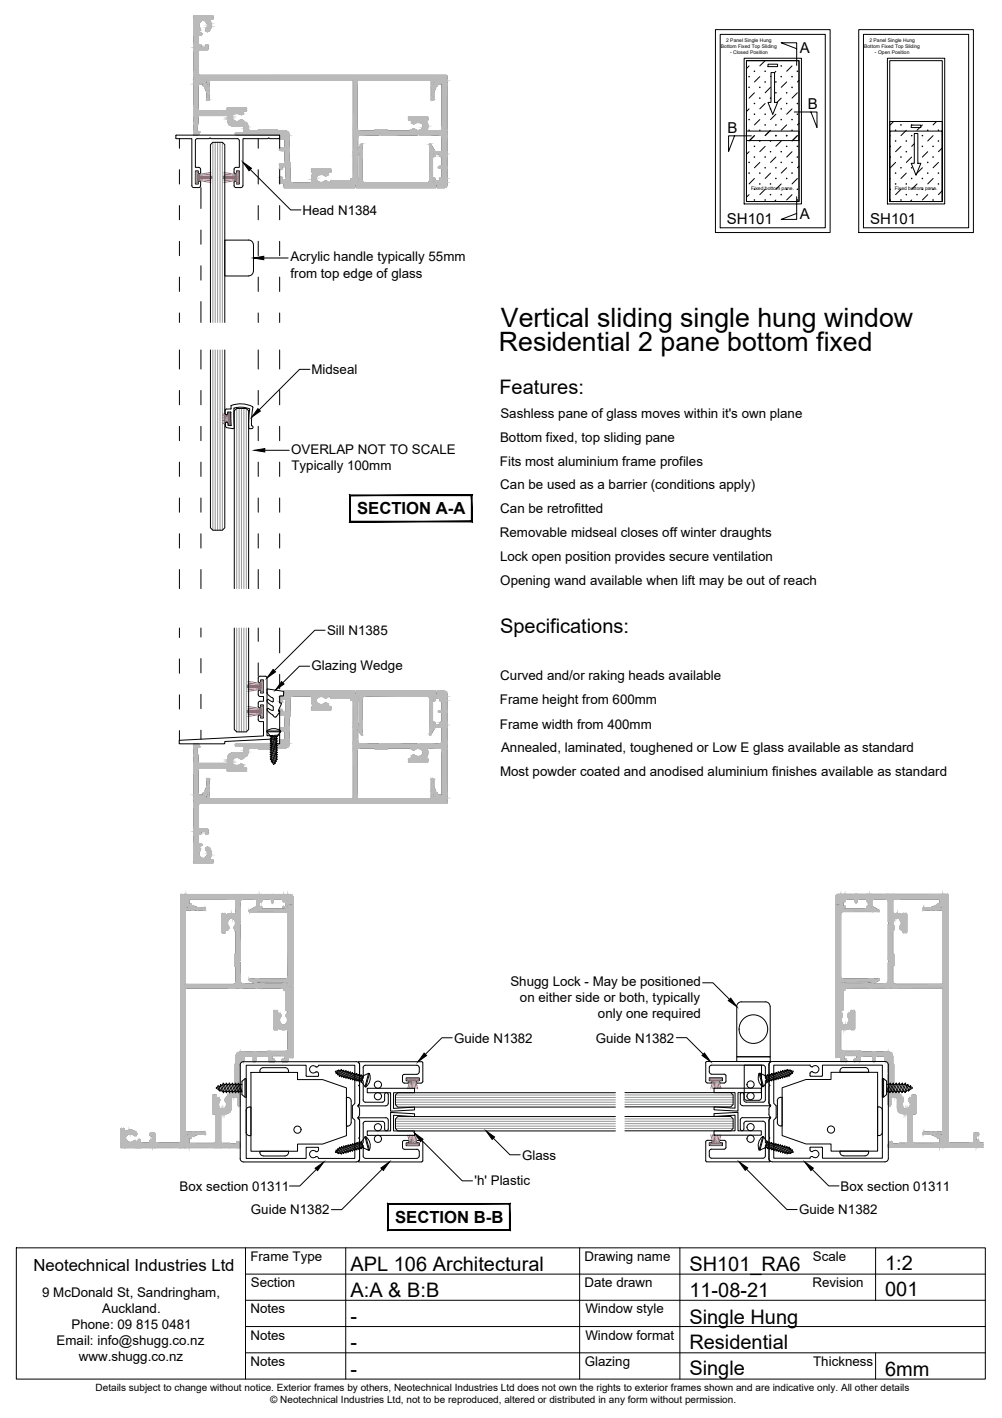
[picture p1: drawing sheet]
<svg xmlns="http://www.w3.org/2000/svg" width="210mm" height="297mm" viewBox="0 0 210 297" stroke-linecap="round" stroke-linejoin="round" font-family="sans-serif">
<defs><g id="words">
<g font-size="5.6">
<text x="104.9" y="68.5">Vertical sliding single hung window</text>
<text x="104.5" y="73.6">Residential 2 pane bottom fixed</text>
</g>
<g font-size="4.2">
<text x="104.6" y="82.5">Features:</text>
<text x="104.8" y="132.6">Specifications:</text>
<text x="73.4" y="266.2">APL 106 Architectural</text>
<text x="144.4" y="266.2">SH101_RA6</text>
<text x="185.4" y="265.9">1:2</text>
<text x="73.4" y="271.7">A:A &amp; B:B</text>
<text x="144.4" y="271.6">11-08-21</text>
<text x="185.4" y="271.6">001</text>
<text x="73.4" y="277.2">-</text>
<text x="144.4" y="277.2">Single Hung</text>
<text x="73.4" y="282.7">-</text>
<text x="144.4" y="282.6">Residential</text>
<text x="73.4" y="288.2">-</text>
<text x="144.4" y="288.1">Single</text>
<text x="185.4" y="288.2">6mm</text>
</g>
<g font-size="3.5">
<text x="74.8" y="107.8">SECTION A-A</text>
<text x="82.8" y="256.2">SECTION B-B</text>
<text x="7" y="266.3">Neotechnical Industries Ltd</text>
</g>
<g font-size="3.1">
<text x="167.5" y="11.2">A</text>
<text x="169.2" y="22.8">B</text>
<text x="152.4" y="27.9">B</text>
<text x="152.3" y="46.9">SH101</text>
<text x="167.5" y="46">A</text>
<text x="182.3" y="46.9">SH101</text>
</g>
<g font-size="2.8">
<text x="63.4" y="45">Head N1384</text>
<text x="60.9" y="58.1">from top edge of glass</text>
<text x="60.9" y="54.8">Acrylic handle typically 55mm</text>
<text x="65.2" y="78.4">Midseal</text>
<text x="104.8" y="87.5">Sashless pane of glass moves within it's own plane</text>
<text x="61" y="95.1">OVERLAP NOT TO SCALE</text>
<text x="104.7" y="92.5">Bottom fixed, top sliding pane</text>
<text x="61.1" y="98.4">Typically 100mm</text>
<text x="104.7" y="97.5">Fits most aluminium frame profiles</text>
<text x="104.8" y="102.5">Can be used as a barrier (conditions apply)</text>
<text x="104.8" y="107.5">Can be retrofitted</text>
<text x="104.7" y="112.5">Removable midseal closes off winter draughts</text>
<text x="104.7" y="117.5">Lock open position provides secure ventilation</text>
<text x="104.8" y="122.5">Opening wand available when lift may be out of reach</text>
<text x="68.5" y="133">Sill N1385</text>
<text x="65.3" y="140.3">Glazing Wedge</text>
<text x="104.8" y="142.5">Curved and/or raking heads available</text>
<text x="104.7" y="147.5">Frame height from 600mm</text>
<text x="104.7" y="152.6">Frame width from 400mm</text>
<text x="105" y="157.5">Annealed, laminated, toughened or Low E glass available as standard</text>
<text x="104.7" y="162.5">Most powder coated and anodised aluminium finishes available as standard</text>
<text x="106.9" y="206.6">Shugg Lock - May be positioned</text>
<text x="108.9" y="209.9">on either side or both, typically</text>
<text x="125.3" y="213.3">only one required</text>
<text x="95.1" y="218.4">Guide N1382</text>
<text x="124.8" y="218.4">Guide N1382</text>
<text x="109.4" y="242.9">Glass</text>
<text x="37.6" y="249.4">Box section 01311</text>
<text x="99.4" y="248.3">'h' Plastic</text>
<text x="176.1" y="249.4">Box section 01311</text>
<text x="52.6" y="254.4">Guide N1382</text>
<text x="167.4" y="254.4">Guide N1382</text>
<text x="52.4" y="264.1">Frame Type</text>
<text x="52.5" y="269.7">Section</text>
<text x="122.4" y="264.1">Drawing name</text>
<text x="122.4" y="269.6">Date drawn</text>
<text x="170.2" y="269.6">Revision</text>
<text x="170.3" y="264.2">Scale</text>
<text x="8.8" y="271.8">9 McDonald St, Sandringham,</text>
<text x="21.4" y="275.1">Auckland.</text>
<text x="52.5" y="275.1">Notes</text>
<text x="122.6" y="275.1">Window style</text>
<text x="11.9" y="281.8">Email: info@shugg.co.nz</text>
<text x="15" y="278.5">Phone: 09 815 0481</text>
<text x="52.5" y="280.6">Notes</text>
<text x="122.6" y="280.7">Window format</text>
<text x="16.5" y="285.2">www.shugg.co.nz</text>
<text x="52.5" y="286.1">Notes</text>
<text x="122.5" y="286.2">Glazing</text>
<text x="170.3" y="286.1">Thickness</text>
</g>
<g font-size="2.1">
<text x="20" y="291.4">Details subject to change without notice. Exterior frames by others, Neotechnical Industries Ltd does not own the rights to exterior frames shown and are indicative only. All other details</text>
<text x="56.6" y="293.9">© Neotechnical Industries Ltd, not to be reproduced, altered or distributed in any form without permission.</text>
</g>
<g font-size="1">
<text x="151" y="10.1">Bottom Fixed Top Sliding</text>
<text x="152.1" y="8.8">2 Panel Single Hung</text>
<text x="152.9" y="11.3">- Closed Position</text>
<text x="181" y="10">Bottom Fixed Top Sliding</text>
<text x="182.1" y="8.7">2 Panel Single Hung</text>
<text x="183.3" y="11.2">- Open Position</text>
<text x="157.4" y="39.7">Fixed bottom pane.</text>
<text x="187.4" y="39.7">Fixed bottom pane.</text>
</g>
</g></defs>
<!-- layer: APL Notes -->
<g fill="#000" stroke="#000" stroke-width=".21">
<path d="M98.7 103.8v5.4l.2 .1zM98.7 103.8l.2-.1v5.6zM73.4 103.8h25.3l.2-.1zM73.2 103.7h25.7l-25.5 .1zM73.2 103.7l.2 5.5v-5.4zM73.2 103.7l.2 5.5-.2 .1zM73.4 109.2l-.2 .1 25.5-.1zM73.2 109.3l25.5-.1 .2 .1z"/>
<path d="M106.7 252.3v5.3l.2 .2zM106.7 252.3l.2-.2v5.7zM81.4 252.3h25.3l.2-.2zM81.2 252.1h25.7l-25.5 .2zM81.2 252.1l.2 5.5v-5.3zM81.2 252.1l.2 5.5-.2 .2zM81.4 257.6l-.2 .2 25.5-.2zM81.2 257.8l25.5-.2 .2 .2z"/>
</g>
<!-- layer: Glass -->
<g fill="#fff" stroke="#fff" stroke-width=".21">
<path d="M47.1 50.3h5.2zM47.1 50.3h5.2z"/>
<path d="M47.1 50.3l5.3 .1zM47.1 50.3l5.3 .1z"/>
<path d="M47.1 50.4h5.5zM47.1 50.4h5.5z"/>
<path d="M47.1 50.4l5.6 .1zM47.1 50.4l5.6 .1h-5.6z"/>
<path d="M47.1 50.5l5.7 .2-.1-.2zM47.1 50.5l5.7 .2h-5.7z"/>
<path d="M47.1 50.7l5.9 .1-.2-.1zM47.1 50.7l5.9 .1h-5.9z"/>
<path d="M47.1 50.8l5.9 .2v-.2zM47.1 50.8l5.9 .2h-5.9z"/>
<path d="M47.1 51l6 .1-.1-.1zM47.1 51l6 .1h-6z"/>
<path d="M47.1 51.1l6 .2v-.2zM47.1 51.1l6 .2h-6z"/>
<path d="M47.1 51.3l6 5.5v-5.5zM47.1 51.3l6 5.5h-6z"/>
<path d="M47.1 56.8l6 .2v-.2zM47.1 56.8l6 .2h-6z"/>
<path d="M47.1 57l5.9 .1 .1-.1zM47.1 57l5.9 .1h-5.9z"/>
<path d="M47.1 57.1l5.9 .2v-.2zM47.1 57.1l5.9 .2h-5.9z"/>
<path d="M47.1 57.3l5.7 .2 .2-.2zM47.1 57.3l5.7 .2h-5.7z"/>
<path d="M47.1 57.5l5.6 .1 .1-.1zM47.1 57.5l5.6 .1h-5.6z"/>
<path d="M47.1 57.6l5.5 .1 .1-.1zM47.1 57.6l5.5 .1h-5.5z"/>
<path d="M47.1 57.7h5.5zM47.1 57.7h5.3z"/>
<path d="M47.1 57.7h5.3zM47.1 57.7l5.2 .1z"/>
<path d="M47.1 57.8h5.2zM47.1 57.8h5z"/>
</g>
<g fill="none" stroke="#000" stroke-width=".21">
<path d="M52.1 50.3a1.01 1.01 0 0 1 1 1v5.5M52.1 50.3h-5v7.5h5M53.1 56.8a1.01 1.01 0 0 1-1 1M44.1 73.3v37.3l.5 .5h2l.5-.5v-37.3M44.1 67.5v-37.2l.5-.5h2l.5 .5v37.2M49.1 131.6v21.2l.5 .5h2l.5-.5v-21.2M49.1 123.3v-37.3l.5-.4h2l.5 .4v37.3M76.9 228h9.9v.9h-4.4v3.3l4.4-.3v.6l-5 .3v-3.9h-4.9zM76.9 236.9h4.9v-3.9l5 .3v.6l-4.4-.3v3.3h4.4v.9h-9.9zM128.9 228.9h-45.6l-.5 .5v2l.5 .5h45.6M128.9 233.9h-45.6l-.5 .5v2l.5 .5h45.6M130.9 228.9h22.2l.5 .5v2l-.5 .5h-22.2"/>
<path d="M130.9 233.9h22.2l.5 .5v2l-.5 .5h-22.2M149.6 228h9.9v.9h-4.9v3.9l-5-.3v-.6l4.4 .2v-3.2h-4.4zM149.6 233.3l5-.3v3.9h4.9v.9h-9.9v-.9h4.4v-3.3l-4.4 .3z"/>
<circle cx="79.2" cy="238.6" r=".75"/>
<circle cx="79.2" cy="236.1" r=".75"/>
<circle cx="79.2" cy="227.2" r=".75"/>
<circle cx="79.2" cy="229.6" r=".75"/>
<circle cx="157.2" cy="229.6" r=".75"/>
<circle cx="157.2" cy="236.1" r=".75"/>
<circle cx="157.2" cy="227.2" r=".75"/>
<circle cx="157.2" cy="238.5" r=".75"/>
</g>
<!-- layer: APL Joinery -->
<g fill="none" stroke="#000" stroke-width=".21">
<path d="M40.6 16.9v11.3l.1 .1M40.6 16.9l2.6-.1 .1 .1M41.6 6.7l.1 .2M41.7 6.9h.4l.2 .3-.1 .1-.6 .2v1.9l.5 .1M41.8 15.8h51.7l.1 .1M42.1 9.5v.4h1v-.5h.4l.1 .9-.1 .1M42.8 16.8l.3 .2 .2 .9M43 18.5l.3 .9v1.4l.3 .2 .2-.2v-3.9l.2-.1h46.2l.2 .1v3.9l.2 .2 .3-.2v-1.4l.3-.9M43.1 4.4a1.02 1.02 0 0 0-1.3 .4 1.02 1.02 0 0 0 .2 1.3l-.4 .6M43.1 4.4a1.18 1.18 0 0 1 0 1.7 .37 .37 0 0 0 .2 .5 .37 .37 0 0 0 .4-.1M43.3 17.9l-.1 .1h-.5l-.1-.4h-1.1v5.4l.5 .3h5.6l.1-.7M43.3 16.9v1.4h-.3v.2"/>
<path d="M43.5 10.4h-1.7l-.2 .2v4.9l.2 .3M44.2 4l-.2 .2v.2a1.69 1.69 0 0 1-.3 2.1M44.2 4l.4-.1-.1-.6h-3.8l-.1 .1v13.3l.1 .1M74.1 16.8l-.1 .1v20.5h-.4l-.1 .4h-4l-.1 .5-.8-.2M74.6 16.8l.2 .1M74.8 16.9v10.3l.5 .2h3.3l.1-.3h2.3l.1 .2M90.9 17.9v.1h.6M91.1 17l-.2 .9M91.3 16.8l-.2 .2M91.5 18l.1-.4h1v9.5l-.3 .3h-2.5l-.3-.3M93.6 16.9l-2.7-.1v1.5h.2l.1 .2M93.6 16.7l-.1 .1"/>
<path d="M93.6 15.9v.8M93.6 16.9v21.9M40.7 28.3h.4M41.4 26l-.1 1.5 .5 .1v.1M41.8 27.7a.75 .75 0 0 1-.7 .6M47.7 24.3l-.1-.1h-6l-.3 1.8M47.7 24.3a1.61 1.61 0 0 0 .8 2l.3 .1M47.7 22.6h3.8l.1 .1M48.7 24a1 1 0 0 0 .3 1.3 1 1 0 0 0 1.4-.2l.4 .1 .2 .3a1.39 1.39 0 0 1 1 1.7l.5 .2h1.6l.1-.2h3.8l.1 .2h1.5a1.01 1.01 0 0 1 1 1v5.6l.1 .1M48.8 26.4h2M49.6 28.3h6.3l.2-.2 .2 .2h2.3v.6M50.8 26.4l.3 .2"/>
<path d="M50.8 27.8h-1.2l-.3 .2 .3 .3M51.1 27.5l-.3 .3M51.1 26.7v.8M51.5 23.3h-.5v.4l-.3 .3-.5-.1a1.14 1.14 0 0 0-1.4 .1M51.6 23.2l-.1 .1M51.6 22.7v.5M58.6 28.9l.1 .1M58.7 29h1v2.1h-.9l-.2 .2 .2 .2h.9v2.8h-.9l-.2 .2v.8l.2 .2 .2-.1 .1-.5h.8v2.7h-.8v-.3l-.3-.3-.2 .3 .1 .9 .8 .1v.9M60.7 34.1v3.7l.3 .4 .2 .1M65.4 36.1l.2 .2a2.4 2.4 0 0 0-.2 1.8l-.3 .2h-3.9M69.2 35.4l.1 .1-.1 .6M69.2 36.1h-.4a.61 .61 0 0 1-.9 .6 .96 .96 0 0 0-1.3 0 .96 .96 0 0 0-.1 1.3 .96 .96 0 0 0 1.4 0 .46 .46 0 0 1 .7 .2"/>
<path d="M69.2 35.4h-3.8l-.1 .1 .1 .6M74.4 39.2l-.1 .1-14.9-.1M74.9 38.2l-.4 .1v.9M75 31.7l-.1-.2 .9-1.3 .1 7.6 .2 .4 .3 .1 13.3-.1 .3-.4 .1-7.6 .9 1.3-.1 .2M75 31.7h.3v6.7M75.3 38.4l-.1 .2-.4-.3-.2 .1v.9h16.7v-.9l-.2-.1-.4 .3M75.4 28.3l-.4 .2-.1 .3v3h.3l.1 .2-.4 .6v4.7h.3l.1 .2-.4 .7M75.4 28.3h3.9l.3-.2 .3 .2h7.4l.3-.2 .3 .2h4.2M86.1 25.2a.68 .68 0 0 0 .7 .7 1.13 1.13 0 0 1 1.7 0M86.2 27.2l-.2 .2h-4.9v-.1M88.5 25.9a1.02 1.02 0 0 1-.4 1.3 1.02 1.02 0 0 1-1.3-.2l-.6 .3M89.3 25.4a2.02 2.02 0 0 1 .2 1.7"/>
<path d="M89.4 25.2l-.1 .2M89.4 25.2h.1M89.5 24.5l.1 .1-.1 .6M89.5 24.5h-3.9v.7h.5M90.6 31.9l.1 .9M90.6 38.4l.1 .1M90.7 31.8l-.1 .1M90.7 37.3l-.1 .9 .1 .1M90.7 32.8l.4-.1v-.4h1v.4l.5 .1v2h-.5l-.2 .2 .2 .2h.5v2.1h-.5v.5h-1v-.5h-.4M90.7 38.3h.8l.1 1M90.9 31.7h-.3v6.7M92.1 28.3l.4 .2 .1 .3v3h-1.9"/>
<path d="M93.6 38.8l-.3 .4-.2 .1h-1.5M40.6 155.9l.1 11.4M40.6 155.9l.1-.1a.86 .86 0 0 1 1.1 .6M41.3 158.1l.2 .1v1.6M41.5 159.8l.1 .1M41.6 159.9h6M41.8 156.4l-.5 .2 .1 1.5M48.7 159a1.01 1.01 0 0 0 .4 1.3 1.01 1.01 0 0 0 1.3-.2l.5 .1 .1 .6 .6 .1M48.8 157.7a1.15 1.15 0 0 0-1.1 1.2l-.2 1M48.8 157.7h2M50.8 156.3l.3 .2M51.1 157.5l-.3 .2"/>
<path d="M51.1 156.6v.9M58.6 155.2v.6h-2.3l-.2 .2-.2-.2h-6.3l-.3 .3 .3 .2h1.2M58.7 155.1h-.1M58.8 153.1h.9v2h-1M58.8 149.9h.9v2.7h-1l-.1 .2 .2 .2M60.7 150l-.1 .1v5.6a1.01 1.01 0 0 1-1 1h-1.5l-.1 .2h-3.8l-.1-.2h-1.6a.55 .55 0 0 0-.5 .8 1.21 1.21 0 0 1-1 1.1l-.2 .3-.3 .1a1.24 1.24 0 0 0-1.7 0M61.2 145.8l-.4 .2-.1 .3v3.7M61.2 145.8h3.9l.3 .3a2.22 2.22 0 0 0 .2 1.7l-.1 .2M65.5 148l-.2 .1 .1 .6h3.8M68.6 145.9a.46 .46 0 0 1-.7 .2 .96 .96 0 0 0-1.4 0 .96 .96 0 0 0 .1 1.3 .96 .96 0 0 0 1.3 0 .5 .5 0 0 1 .6 0 .5 .5 0 0 1 .2 .5l.1 .1M68.6 145.9l.8-.1 .1 .5M68.8 148h.4"/>
<path d="M69.2 148l.1 .6-.1 .1M69.5 146.3h4l.1 .4h.4v20.5l.1 .1M74.4 144.9l-.1-.1h-14.8v1l-.8 .1-.1 .9 .2 .3 .3-.3v-.3h.8v2.7h-.8l-.1-.6h-.3l-.1 1 .2 .2M74.5 144.9v.9l.4 .1M74.9 145.9l.4 .7-.1 .2h-.3v4.7l.4 .6-.1 .2M74.9 155.3l.1 .2 .4 .3h3.9l.3 .3 .3-.3h7.4l.3 .3 .3-.3h4.2l.4-.3 .1-.2M75 145.5l-.2 .2h-.2v-.9h16.7v.9h-.2l-.3-.2M75 145.6h.2M75.2 145.5l.1 .2M75.2 152.3h-.3v3M75.3 145.7v6.7l-.4 .1 .9 1.4 .1-7.6 .1-.3 .4-.2 13.3 .1 .3 .4v7.5l.2 .1 .8-1.3-.1-.2h-.3v-6.7M78.6 156.8l.1 .2 2.3-.1 .1-.1"/>
<path d="M78.6 156.8v-.1h-3.3l-.5 .3v10.2M81.1 156.8v-.1h4.9l.2 .1a.46 .46 0 0 0 .8 .2 .93 .93 0 0 1 1.2-.1 .93 .93 0 0 1 .1 1.3l-.1 .1M86.1 158.9h-.5v.7h3.9M87 158.3a.51 .51 0 0 0-.6 0 .51 .51 0 0 0-.3 .5v.1M87 158.3a.92 .92 0 0 0 1.2 0M89.3 158.7l.1 .2M89.5 158.9l.1 .6-.1 .1M89.5 157a2.02 2.02 0 0 1-.2 1.7M89.5 157l.3-.3h2.5l.3 .3v9.6h-1l-.1-.5M90.6 151.4l.1 .9M90.7 151.3l-.1 .1M90.7 145.8l-.1 .1 .1 .9"/>
<path d="M90.7 145.5l-.1 .2M90.7 152.3h1.9v3M90.7 151.3l.4 .1M90.7 146.8h.4v-.5h1v.5h.5v2.1h-.5M90.7 145.6h.2M91.1 151.4v.4h1v-.4M91.6 144.8l-.1 1h-.8M91.6 144.8h1.5l.4 .3 .1 .2M92.1 148.9h-.1v.3l.6 .1v2l-.5 .1M93.6 145.3v21.9M40.7 167.3h2.5M40.7 167.3l-.1 .1v13.3l.1 .1"/>
<path d="M41.6 177.4l.1 .2a.37 .37 0 0 1 .2 .6M41.6 168.6v4.9l.2 .2h1.7l.1 .1-.1 .9h-.4v-.5h-1v.4M41.9 178.2a.98 .98 0 0 0 0 1.2 .98 .98 0 0 0 1.2 .3M42.1 174.6l-.5 .1v1.9l.6 .2 .1 .1-.2 .3h-.5v.2M43.3 167.2l-.1 .1M43.3 167.2v-1.4l-.3-.1a3.9 3.9 0 0 0 .4-2.6h.4v.2v3.9l.1 .1M43.3 166.2l-.2 .9-.3 .2M43.7 177.6a2.01 2.01 0 0 1 .3 2.3l.2 .2M43.7 177.6a.37 .37 0 0 0-.5 0 .37 .37 0 0 0 0 .5 1.12 1.12 0 0 1-.1 1.6M44 167.3h46.2M47.7 161.5l-.1-.7h-5.6l-.5 .3v5.5h1.1l.1-.5h.5l.1 .1M51.6 161.4l-.1 .1h-3.8"/>
<path d="M51.6 160.9v.5M74.8 167.2l-.2 .1M91 167.3h2.5M91.1 167.1l.2 .2M91.2 165.6l-.1 .2h-.2v1.4l.1 .1M91.2 165.6l-.3-.9v-1.4l-.3-.2-.2 .2v3.9l-.2 .1M91.5 166.1l-.6 .1 .2 .9M93.5 167.3l.1 .1M93.6 167.2l-.1 .1M93.6 168.2l-.1 .1h-51.7l-.2 .2M93.6 167.4v.8M37.9 187.4l-.1 .1v51.6l-.2 .3h-4.9l-.3-.3v-1.6l-.1-.1"/>
<path d="M37.9 187.4h.8M38.7 187.4l.1 .1M38.8 187.5l22-.1h.3l.2 .5M38.8 187.5v2.5l.1 .1M38.8 189.6l.2 .3M38.9 190.6l-.1 .2v46.2l.1 .1M38.9 190.1h1.4l.1-.3a4.2 4.2 0 0 0 2.6 .4v.2l-.2 .2h-3.9M39.9 189.4l.1 .1M40.1 189.5l-.2 .6-.9-.2M40.7 180.8h3.8M44.2 180.1l.4 .1-.1 .6M46.5 195.3l.6 .1"/>
<path d="M46.5 191.5v3.8M47.1 191.4l.1 .1M47.1 191.4l-.6 .1M47.2 195.3l-.1 .1M47.2 191.5h.1M47.2 191.5l.2 .1M47.8 194a.51 .51 0 0 1 0 .6 .51 .51 0 0 1-.5 .2l-.1 .5M49.1 191.4a2.02 2.02 0 0 0-1.7 .3M49.1 192.7a.92 .92 0 0 1 0 1.3M49.2 192.7a.93 .93 0 0 0-1.4-.1 .93 .93 0 0 0 0 1.4M49.2 194a.71 .71 0 0 0 .2 .9M49.4 188.6l-.2-.2h-9.6v1h.3"/>
<path d="M49.4 191.2l-.3 .2M49.4 195v4.9l-.2 .1v2.3l.2 .1v3.3l-.2 .4-.3 .1M49.4 188.6v2.6M50.3 188.9l.1-.3 .4-.2h3l.1 1.9 .8 .1 .1-.2M50.3 188.9v4.2l-.2 .3 .2 .2v7.5l-.2 .3 .2 .2v3.9l.3 .5h.2M54.7 188.9h-.4v1l.5 .1M54.8 188.7l-.1 .2M54.8 188.8v-.4h2.1v.5M54.8 190v.3M56.9 188.9l.2 .2 .2-.2M59.4 188.9l-.1-.5h-2v.5M59.5 188.9h.3v1h-.4v.4l.8 .1 .1-.2"/>
<path d="M60.6 190.2l-.2 .2h-6.7l-.1-.4-1.4 .8 .1 .2h7.5l.5 .2v.3v13.3l-.5 .3h-7.5l-.1 .2M60.6 190.1v.2M61.3 189.4l-.1 .1h-.9v.8M61.3 189.8l-.1-.2-.8 .1v.2l.2 .2M61.3 187.9v1.5M61.3 189.8v16.5M175.1 189.4l.1 .1M175.1 187.9l.2-.5h.3h21.9l.1 2.6M175.1 187.9v1.5M175.1 189.7v16.6M175.2 189.6l-.1 .1M175.2 189.5h.9l.1 .8"/>
<path d="M175.2 189.6l.8 .1v.1l-.2 .4 .2 .1M176.1 191.5v13.1M176.2 190.4h.8M177 189.9l.1 .1M177.1 188.7l-.5 .2v1h.4M177.1 190.2l-.1 .1M177.1 188.7v-.3h2v.5M177.1 190v.2M181.6 190l.1 .3M181.6 188.7l.5 .2v1h-.4M181.6 188.7v-.3h-2.1v.6h-.2l-.2-.2M181.7 189.9l-.1 .1"/>
<path d="M181.7 190.4h.8M182.6 190.2l-.1 .1M182.9 190h-.2v.4h-6.7M182.9 190l1.3 .7M184.1 190.7v.3h-7.5h-.3l-.2 .4M185.6 188.3l.4 .3 .1 .3v4.2l.2 .3-.2 .2v7.5l.2 .3-.2 .2v3.9M185.6 188.4h-3v1.8M187 191.2l.3 .2a2.13 2.13 0 0 1 1.7 .2M187.2 188.3l-.2 .3v2.6M187.3 188.4h9.6v1h-.5v.6M187.3 200v2.2M187.4 192.5l-.2 .2a1.08 1.08 0 0 0 .1 1.5v.4l-.3 .3v5l.2 .1"/>
<path d="M187.4 192.5a1.03 1.03 0 0 1 1.1 0M189 191.6l.3-.2 .6 .1v3.7l-.7 .1-.1-.5a.51 .51 0 0 1-.5-.2 .51 .51 0 0 1 0-.6 1.14 1.14 0 0 0-.1-1.5M193.6 190.6h3.9l.1 .1v46.3M196.1 189.9l-.1-.2a4.1 4.1 0 0 1-2.6 .5v.1l.2 .3M196.1 189.9v.2h1.4l.1-.1M196.4 190l.1 .1M197.4 189.9l-.9 .2M197.6 189.6l-.2 .2M197.7 187.4l-.1 .1M197.7 187.4h.8l.1 .1v51.6l.2 .3M38.8 206.8l.1 .2M38.9 206.2l-.1 .1"/>
<path d="M38.9 207h20.5v.3M38.9 206.2h10M50.8 206.1h3l.1-.4 .7 .4h4.7l.1-.4 .9 .5M52.3 205.3l1.3 .7 .1-.3h6.7l.2 .1M57.4 211.8l.6-.1 .1 .1M57.4 211.8v3.8l.1 .1M57.5 215.7h.5M58.1 212.2l.2 .1M58.1 211.8v.4M58.3 212.3l.4 .1 .1 .3a1.32 1.32 0 0 0 0 1.8M58.8 214.5a1.03 1.03 0 0 0 1.2 0M59.4 207.3l.4 .1v4.1"/>
<path d="M59.8 211.5l.5 .1v.5M60 215.6l.3 .3M60 215.6a2.28 2.28 0 0 1-1.7-.2l-.3 .3M60.2 212.3a.46 .46 0 0 0-.1 .8 1.12 1.12 0 0 1-.2 1.4M60.3 212.1l-.1 .2M60.3 215.9v3.8l-.2 .5h-.3M60.3 206.2v.3l1 .1v14.9M60.6 205.9l-.2 .3 .2 .2 .7-.1M60.6 205.8v.1M175.1 206.3l.1 .1M175.1 206.6v14.8M175.2 206.5l-.1 .1"/>
<path d="M175.2 206.4h.6M176.1 219.7v.3l.5 .2h3.7l.1 .1M176.1 204.6l.2 .4h.3M176.4 215.6l-.3 .2v3.9M176.5 211.6h-.4l.1 .7a.61 .61 0 0 1 0 1 .98 .98 0 0 0 .2 1.1 .98 .98 0 0 0 1.2 .1 1.28 1.28 0 0 0 0-1.8l.1-.3 .5-.2 .2-.5M176.6 205.1h7.5v.2M176.9 207.4h-.3v4.1l-.1 .1M177 207.3l-.1 .1M177.1 205.8l-.1-.1-.9 .4v.4h-.9M178.1 215.4a2.02 2.02 0 0 1-1.7 .2M178.1 215.4l.3 .3M178.4 211.7l.6 .1v3.7l-.6 .2"/>
<path d="M182.6 205.8l-.1-.1-.7 .3h-4.7v-.2M182.9 206h-.2v-.3h-6.7l-.2 .2 .2 .3-.2 .2M184.2 205.3l-1.3 .7M186.1 205.5l-.1 .3-.4 .2h-3v-.2M187.2 202.2l-.2 .2v3.3l.2 .4 10.3 .1 .1 .1M197.6 206.8l-.1 .1h-20.5v.4M25.4 236.4l-.1 .1v3.8l.1 .1M25.4 236.4l.6 .1M26.1 236.5v.4l.3 .1a1.58 1.58 0 0 1 2.2 .4 .43 .43 0 0 1-.3 .5 .43 .43 0 0 1-.5-.3l-.7-.1-.5 .3M26.4 237.9l-.1 .5 .1 .5M26.6 237.8l-.2 .1M28.9 238.9l.3-.2 .2 .2"/>
<path d="M29 238.9l-.2 .5-.3-.2a.39 .39 0 0 0-.6-.1 1.13 1.13 0 0 1-1.5-.2M29.4 238.9l.1 .5h1.9v-.4M31.6 237.9h.3v1l-.5 .1M32.3 237.4h-.8v.5M38.9 237.6l-.1 .2v2.5M38.9 237.2l3.9-.1 .2 .3-.2 .2M38.9 237.6h1.4v.3M39 237.9l-.2 .2M39 237.9l1-.2-.1 .7M39.9 238.4h-.3v1.1h5.2l.3-.1 .2-.4M40.3 237.9l.2 .1M42.8 237.6h-1.4l-.9 .4"/>
<path d="M44.6 233.2l.7 .2v5.6M45.2 229.4l-.6 .1v3.7M46.3 239.5h1.6l.1 .1M47.3 233.3h-1l-.1 .1 .1 6.1M48.1 239.6l1.5 .1v-.5l.1-.1a.75 .75 0 0 1 .6 .8M48.4 230.2v1.9M48.4 230.1l.3-.2h.9l.2 .2M48.4 232.1a1.15 1.15 0 0 1-1.1 1.2M49.4 221.4v1.5l-.2 .1v3.8l.2 .1v1.6a.56 .56 0 0 1-.7 .5 1.15 1.15 0 0 0-1.2 1l-.3 .1-.1 .3a1.19 1.19 0 0 1-.2 2 1.03 1.03 0 0 1-1.1-.6 1.03 1.03 0 0 1 .2-1.2l-.1-.5-.5-.1v-.5l-.2-.1M49.8 231.4l.3 .2 .2-.2M49.8 230.2v1.2M50.3 239.9l-.1 .5"/>
<path d="M50.4 220.4a1.01 1.01 0 0 0-1 1M51 222.4h-.7v2.3l-.2 .2 .2 .2v6.3M53.1 222.1l.2 .3 .2-.3M53.1 222.2v-.9h-2l-.1 1.1M53.6 222.2v-.9h2.7v.9l.2 .2M56.5 222.4h.8M57.3 222.4l.2-.3-.2-.2h-.4v-.8h2.8v.8h-.4l-.3 .2 .3 .3M59.3 222.4h.8M59.8 220.2l-9.4 .2M60.3 222.1l-.2 .3M61.3 221.4l-1 .1v.7M175.1 221.4l1 .1 .1 .8 .9 .1 .2-.3-.2-.2h-.3v-.8h2.7v.8h-.6v.4l1 .1 .2-.3"/>
<path d="M180.1 222.1v-.8h2.8v.8l.2 .3 .2-.3v-.8h2l.1 1 .7 .1v2.3l.2 .2-.2 .2 .1 6.4 .1 .1 .3-.2 .1-1.5h1l.3 .2M180.4 220.4h5.6M186 220.4a1.01 1.01 0 0 1 1 1v1.5l.2 .1v3.7M186.8 239.2a.75 .75 0 0 0-.7 .4 .75 .75 0 0 0 .1 .8M186.9 239.3v.3l3.2-.1M187.2 226.7l-.2 .2v1.6a.56 .56 0 0 0 .7 .5 1.15 1.15 0 0 1 1.2 1l.3 .2-.1 .5a.95 .95 0 0 0 .1 1.3M188 230.1v2a1.19 1.19 0 0 0 1.2 1.2l1 .1M189.1 232a.76 .76 0 0 0 1.4 0M190.2 233.4l-.1 6.1M191.7 233.3h-.6v5.7l.1 .2 .4 .3M191.8 229.5l-.7-.1v.6l-.6 .1-.1 .5a1.04 1.04 0 0 1 .1 1.4M191.8 233.2l-.1 .1"/>
<path d="M191.8 229.5v3.7M196.5 238.4h.4v1.1h-5.3M197.4 237.9l.2 .2M197.4 237.9l-1-.3 .1 .8M197.6 237l-.1 .1h-3.9l-.2 .1v.3a4.2 4.2 0 0 1 2.6 .5l.1-.4 1.4 .1 .1 2.6-.1 .1M198.9 239.4h4.8M204.1 237.4l-.1 .1v1.6l-.3 .3M204.1 237.4l.9 .1M204.9 238.9l.1 .1M205 237.7l-.5 .2v1h.4M205 239v.4h.9M205 237.5v.3"/>
<path d="M25.4 240.4h13.3M38.7 240.4l.1-.1 .1 .1h11.3M186.2 240.4h11.3M197.6 240.2l.1 .2M197.7 240.4h8.2"/>
</g>
<!-- layer: APL Hatch -->
<g fill="#bababa" stroke="#bababa" stroke-width=".21">
<path d="M90.5 163.1h.2z"/>
<path d="M67.6 145.9h1.1z"/>
<path d="M68.1 146.2h.2z"/>
<path d="M69.4 146.3h5.7z"/>
<path d="M58.8 147.1h.1z"/>
<path d="M68.2 147.3h.1z"/>
<path d="M92.1 148.9h1.5z"/>
<path d="M92 149.3h1.6z"/>
<path d="M58.8 149.9h1.9z"/>
<path d="M58.8 152.6h1.8z"/>
<path d="M58.8 153.1h1.8z"/>
<path d="M50.9 156.3h9.5z"/>
<path d="M88.1 156.9h1.4z"/>
<path d="M86.6 157.1h.2z"/>
<path d="M51 157.7h1z"/>
<path d="M50.9 157.7h1.1z"/>
<path d="M86.6 158.2h.1z"/>
<path d="M50.5 159h.1z"/>
<path d="M50.5 160.1h.1z"/>
<path d="M74.5 145.6h16.8z"/>
<path d="M90.1 153.9h.1z"/>
<path d="M75.7 153.9h.1z"/>
<path d="M90.5 21h.2z"/>
<path d="M67.6 38.2h1.1z"/>
<path d="M68.1 37.9h.2z"/>
<path d="M69.4 37.9h5.7z"/>
<path d="M69.4 37.8h5.7z"/>
<path d="M73.6 37.4h1.7z"/>
<path d="M73.7 37.4h1.6z"/>
<path d="M58.8 37h.1z"/>
<path d="M68.2 36.8h.1z"/>
<path d="M65.6 36.2h3.1z"/>
<path d="M92 35.2h1.6z"/>
<path d="M92.1 34.8h1.5z"/>
<path d="M58.7 34.3h2z"/>
<path d="M58.8 34.3h1.9z"/>
<path d="M90.7 31.8h2.9z"/>
<path d="M58.8 31.1h1.8z"/>
<path d="M58.6 29h2z"/>
<path d="M49.5 27.8h10.9z"/>
<path d="M51 27.8h9.4z"/>
<path d="M88.1 27.2h1.4z"/>
<path d="M86.6 27h.2z"/>
<path d="M50.9 26.4h1.1z"/>
<path d="M86.6 25.9h.1z"/>
<path d="M50.5 25.1h.1z"/>
<path d="M50.5 24h.1z"/>
<path d="M47.6 22.6h4z"/>
<path d="M74.5 38.6h16.8z"/>
<path d="M90.1 30.2h.1z"/>
<path d="M75.7 30.2h.1z"/>
<path d="M43.1 190.3v.1z"/>
<path d="M38.8 187.4v52.9z"/>
<path d="M25.4 236.4v4z"/>
<path d="M60.3 212.3v1.1z"/>
<path d="M60 212.7v.1z"/>
<path d="M59.8 205.9v5.7z"/>
<path d="M59 222.1v.1z"/>
<path d="M58.8 212.7v.1z"/>
<path d="M58.2 212.3v3.1z"/>
<path d="M57.2 187.4v1.6z"/>
<path d="M56.9 187.4v1.5z"/>
<path d="M56.3 220.2v2.1z"/>
<path d="M56.3 220.2v2z"/>
<path d="M53.8 187.4v2.9z"/>
<path d="M53.5 220.4v1.8z"/>
<path d="M53.1 220.4v1.8z"/>
<path d="M51 220.4v2z"/>
<path d="M49.8 220.6v10.8z"/>
<path d="M49.8 220.6v9.4z"/>
<path d="M49.1 194.2v.2z"/>
<path d="M48.5 229v1z"/>
<path d="M48.4 229v1.1z"/>
<path d="M47.9 194.3v.1z"/>
<path d="M47.2 230.3v.2z"/>
<path d="M46 230.4v.1z"/>
<path d="M44.6 229.4v3.9z"/>
<path d="M61.3 189.7v16.7z"/>
<path d="M60.6 189.6v16.8z"/>
<path d="M52.2 190.8v.1z"/>
<path d="M52.2 205.2v.1z"/>
<path d="M193.4 190.3v.1z"/>
<path d="M193.4 237.3v.2z"/>
<path d="M175.1 206.6v14.9z"/>
<path d="M176.2 212.3v1z"/>
<path d="M176.5 212.6v.2z"/>
<path d="M176.6 205.9v5.6z"/>
<path d="M176.9 205.7v1.7z"/>
<path d="M177 205.7v1.7z"/>
<path d="M177 205.7v1.6z"/>
<path d="M177.4 222v.2z"/>
<path d="M177.6 212.7v.1z"/>
<path d="M179.2 187.4v1.5z"/>
<path d="M179.5 187.4v1.5z"/>
<path d="M180.1 220.2v2z"/>
<path d="M182.6 187.4v2.9z"/>
<path d="M183.3 220.4v1.8z"/>
<path d="M185.4 220.4v1.9z"/>
<path d="M186.6 220.6v9.4z"/>
<path d="M187.1 191.4v1.5z"/>
<path d="M187.4 194.2v.2z"/>
<path d="M188 229v1z"/>
<path d="M188.5 194.2v.2z"/>
<path d="M189.2 191.6v3.2z"/>
<path d="M189.3 230.3v.2z"/>
<path d="M189.9 191.4v3.9z"/>
<path d="M190.4 230.3v.2z"/>
<path d="M190.7 230v1.2z"/>
<path d="M184.2 190.8v.1z"/>
<path d="M184.2 205.1v.1z"/>
<path d="M43.6 163.1h.1zM43.5 163.1h.2z"/>
<path d="M90.5 163.1h.2zM90.5 163.1h.2z"/>
<path d="M43.5 163.1h.2zM43.5 163.1h.2z"/>
<path d="M90.5 163.1h.3zM90.5 163.1h.3z"/>
<path d="M43.5 163.1h.2zM43.4 163.1h.3z"/>
<path d="M90.5 163.1h.3zM90.4 163.1h.4z"/>
<path d="M43.4 163.1h.4zM43.4 163.1h.4z"/>
<path d="M90.4 163.1l.4 .1zM90.4 163.1l.4 .1z"/>
<path d="M43.4 163.1l.4 .1zM43.4 163.1l.4 .1z"/>
<path d="M90.4 163.2h.4zM90.4 163.2h.4z"/>
<path d="M43.4 163.2h.4zM43.4 163.2h.4z"/>
<path d="M90.4 163.2l.4 .1zM90.4 163.2l.4 .1z"/>
<path d="M43.4 163.2l.4 .1zM43.4 163.2l.4 .1z"/>
<path d="M90.4 163.3h.5zM90.4 163.3h.5z"/>
<path d="M43.3 163.3h.5zM43.3 163.3h.5z"/>
<path d="M90.4 163.3l.5 1.4v-1.4zM90.4 163.3l.5 1.4h-.5z"/>
<path d="M43.3 163.3l.5 1.4v-1.4zM43.3 163.3l.5 1.4h-.5z"/>
<path d="M90.4 164.7l.8 .9-.3-.9zM90.4 164.7l.8 .9h-.8z"/>
<path d="M43.3 164.7l.5 .9v-.9zM43.3 164.7l.5 .9h-.8z"/>
<path d="M90.4 165.6l.8 .1zM90.4 165.6l.8 .1z"/>
<path d="M43 165.6l.8 .1zM43 165.6l.8 .1z"/>
<path d="M90.4 165.7h.8zM90.4 165.7h.8z"/>
<path d="M43 165.7h.8zM43 165.7h.8z"/>
<path d="M90.4 165.7h.8zM90.4 165.7h.8z"/>
<path d="M43 165.7h.8zM43 165.7h.8z"/>
<path d="M90.4 165.7h.8zM90.4 165.7h.8z"/>
<path d="M43 165.7h.8zM43 165.7h.8z"/>
<path d="M90.4 165.7h.8zM90.4 165.7l.8 .1z"/>
<path d="M43 165.7l.8 .1zM43 165.7l.8 .1z"/>
<path d="M90.4 165.8h.8zM90.4 165.8h.8z"/>
<path d="M43 165.8h.8zM43 165.8h.8z"/>
<path d="M90.4 165.8h.8zM90.4 165.8h.8z"/>
<path d="M43 165.8h.8zM43 165.8h.8z"/>
<path d="M90.4 165.8h.8zM90.4 165.8h.8z"/>
<path d="M43 165.8h.8zM43 165.8h.8z"/>
<path d="M90.4 165.8h.7zM90.4 165.8h.8z"/>
<path d="M43 165.8h.8zM43 165.8h.8z"/>
<path d="M90.4 165.8h.7zM90.4 165.8h.7z"/>
<path d="M43.1 165.8h.7zM43.1 165.8h.7z"/>
<path d="M90.4 165.8l.5 1.4v-1.4zM90.4 165.8l.5 1.4h-.5z"/>
<path d="M43.3 165.8l.5 1.4v-1.4zM43.3 165.8l.5 1.4h-.5z"/>
<path d="M90.4 167.2h.5zM90.4 167.2h.5z"/>
<path d="M43.3 167.2h.5zM43.3 167.2h.5z"/>
<path d="M90.4 167.2h.5zM90.4 167.2h.5z"/>
<path d="M43.3 167.2h.6zM43.3 167.2h.6z"/>
<path d="M90.4 167.2h.5zM90.4 167.2h.5z"/>
<path d="M43.3 167.2h.6zM43.3 167.2h.6z"/>
<path d="M90.3 167.2l.6 .1zM90.3 167.2l.6 .1z"/>
<path d="M43.3 167.2l.6 .1zM43.3 167.2l.6 .1z"/>
<path d="M90.3 167.3h.6zM90.3 167.3h.6z"/>
<path d="M43.3 167.3h.6zM43.3 167.3h.6z"/>
<path d="M90.3 167.3h.6zM90.3 167.3h.6z"/>
<path d="M43.3 167.3h.6zM43.3 167.3h.6z"/>
<path d="M90.3 167.3h.6zM90.3 167.3h.6z"/>
<path d="M43.3 167.3h.6zM43.3 167.3h.6z"/>
<path d="M90.3 167.3h.6zM90.2 167.3h.7z"/>
<path d="M43.3 167.3h.6zM43.2 167.3h.7z"/>
<path d="M90.2 167.3h.8zM90.2 167.3h.8z"/>
<path d="M43.2 167.3h.8zM43.2 167.3h.8z"/>
<path d="M40.7 167.3h52.8zM40.7 167.3h52.8z"/>
<path d="M40.7 167.3h52.8zM40.7 167.3h52.8z"/>
<path d="M40.7 167.3h52.8zM40.7 167.3h52.8z"/>
<path d="M40.7 167.3l52.8 .1zM40.7 167.3l52.8 .1z"/>
<path d="M40.6 167.4h53zM40.6 167.4h53z"/>
<path d="M40.6 167.4h53zM40.6 167.4h53z"/>
<path d="M40.6 167.4h53zM40.6 167.4h53z"/>
<path d="M40.6 167.4h53zM40.6 167.4h53z"/>
<path d="M40.6 167.4h53zM40.6 167.4h53z"/>
<path d="M40.6 167.4l53 .8v-.8zM40.6 167.4l53 .8h-53z"/>
<path d="M40.6 168.2h53zM40.6 168.2h53z"/>
<path d="M40.6 168.2h53zM40.6 168.2h53z"/>
<path d="M40.6 168.2l53 .1zM40.6 168.2l53 .1z"/>
<path d="M40.6 168.3h53zM40.6 168.3h53z"/>
<path d="M40.6 168.3h53zM40.6 168.3h52.9z"/>
<path d="M40.6 168.3h52.9zM40.6 168.3h52.9z"/>
<path d="M40.6 168.3h52.9zM40.6 168.3h52.9z"/>
<path d="M40.6 168.3h52.9zM40.6 168.3h52.9z"/>
<path d="M40.6 168.3h52.9zM40.6 168.3h52.9z"/>
<path d="M40.6 168.3h1.2zM40.6 168.3h1.2z"/>
<path d="M40.6 168.3h1.2zM40.6 168.3h1.2z"/>
<path d="M40.6 168.3h1.2zM40.6 168.3h1.1z"/>
<path d="M40.6 168.3h1.1zM40.6 168.3l1.1 .1z"/>
<path d="M40.6 168.4h1.1zM40.6 168.4h1z"/>
<path d="M40.6 168.4h1zM40.6 168.4h1z"/>
<path d="M40.6 168.4h1zM40.6 168.4l1 .1z"/>
<path d="M40.6 168.5h1zM40.6 168.5h1z"/>
<path d="M40.6 168.5l1 .1zM40.6 168.5l1 .1z"/>
<path d="M40.6 168.6l1 4.9v-4.9zM40.6 168.6l1 4.9h-1z"/>
<path d="M40.6 173.5h1zM40.6 173.5h1z"/>
<path d="M40.6 173.5l1 .1zM40.6 173.5l1 .1z"/>
<path d="M40.6 173.6h1zM40.6 173.6h1z"/>
<path d="M40.6 173.6h1zM40.6 173.6h1z"/>
<path d="M40.6 173.6l1.1 .1zM40.6 173.6l1.1 .1z"/>
<path d="M40.6 173.7h1.1zM40.6 173.7h1.1z"/>
<path d="M40.6 173.7h1.2zM40.6 173.7h1.2z"/>
<path d="M40.6 173.7h1.2zM40.6 173.7h1.2z"/>
<path d="M40.6 173.7h1.2zM40.6 173.7h1.2z"/>
<path d="M40.6 173.7h2.9zM40.6 173.7h2.9z"/>
<path d="M40.6 173.7h2.9zM40.6 173.7h2.9z"/>
<path d="M40.6 173.7h2.9zM40.6 173.7h2.9z"/>
<path d="M40.6 173.7h2.9zM40.6 173.7h2.9z"/>
<path d="M40.6 173.7h3zM40.6 173.7h3z"/>
<path d="M40.6 173.7l3 .1zM40.6 173.7l3 .1z"/>
<path d="M40.6 173.8h3zM40.6 173.8h3z"/>
<path d="M40.6 173.8h3zM40.6 173.8h3z"/>
<path d="M40.6 173.8h3zM40.6 173.8h3z"/>
<path d="M40.6 173.8l3 .4v-.4zM40.6 173.8l3 .4h-3z"/>
<path d="M43.1 174.2l.5 .4v-.4zM43.1 174.2l.5 .4h-.5z"/>
<path d="M43.1 174.6h.5zM43.1 174.6h.5z"/>
<path d="M40.6 174.2l1.5 .4v-.4zM40.6 174.2l1.5 .4h-1.5z"/>
<path d="M40.6 174.6h1.5zM40.6 174.6h1.5z"/>
<path d="M43.1 174.6h.5zM43.1 174.6h.5z"/>
<path d="M40.6 174.6h1.5zM40.6 174.6l1.5 .1z"/>
<path d="M43.1 174.6l.5 .1zM43.1 174.6l.5 .1z"/>
<path d="M40.6 174.7h1.5zM40.6 174.7h1.5z"/>
<path d="M43.1 174.7h.5zM43.1 174.7h.5z"/>
<path d="M40.6 174.7h1.5zM40.6 174.7h1.5z"/>
<path d="M43.1 174.7h.5zM43.1 174.7h.4z"/>
<path d="M40.6 174.7h1.5zM40.6 174.7h1.5z"/>
<path d="M43.1 174.7h.4zM43.1 174.7h.4z"/>
<path d="M40.6 174.7h1.4zM40.6 174.7h1.5z"/>
<path d="M43.2 174.7h.3zM43.2 174.7h.3z"/>
<path d="M40.6 174.7h1.4zM40.6 174.7h1.4z"/>
<path d="M43.2 174.7h.3zM43.2 174.7h.3z"/>
<path d="M40.6 174.7h1.4zM40.6 174.7h1.4z"/>
<path d="M43.2 174.7h.3zM43.2 174.7h.3z"/>
<path d="M40.6 174.7h1.4zM40.6 174.7h1.4z"/>
<path d="M40.6 174.7l1 1.9v-1.9zM40.6 174.7l1 1.9h-1z"/>
<path d="M40.6 176.6l1 .1zM40.6 176.6l1 .1z"/>
<path d="M40.6 176.7h1zM40.6 176.7h1z"/>
<path d="M40.6 176.7h1zM40.6 176.7h1zM40.6 176.7h1zM40.6 176.7h1z"/>
<path d="M40.6 176.7h1zM40.6 176.7h1z"/>
<path d="M40.6 176.7h1zM40.6 176.7h1z"/>
<path d="M40.6 176.7h1.1zM40.6 176.7h1.1z"/>
<path d="M40.6 176.7h1.1zM40.6 176.7h1.1z"/>
<path d="M40.6 176.7h1.1zM40.6 176.7h1.1z"/>
<path d="M40.6 176.7l1.5 .1zM40.6 176.7l1.5 .1z"/>
<path d="M40.6 176.8h1.6zM40.6 176.8h1.6z"/>
<path d="M40.6 176.8h1.6zM40.6 176.8h1.6z"/>
<path d="M40.6 176.8h1.6zM40.6 176.8h1.6z"/>
<path d="M40.6 176.8h1.6zM40.6 176.8h1.6z"/>
<path d="M40.6 176.8l1.7 .1zM40.6 176.8l1.7 .1z"/>
<path d="M40.6 176.9h1.7zM40.6 176.9h1.7z"/>
<path d="M40.6 176.9h1.7zM40.6 176.9h1.7z"/>
<path d="M40.6 176.9l1.7 .1zM40.6 176.9l1.7 .1z"/>
<path d="M40.6 177h1.7zM40.6 177h1.7z"/>
<path d="M40.6 177h1.7zM40.6 177h1.7z"/>
<path d="M40.6 177h1.7zM40.6 177l1.6 .1z"/>
<path d="M40.6 177.1h1.6zM40.6 177.1h1.6z"/>
<path d="M40.6 177.1h1.6zM40.6 177.1h1.6z"/>
<path d="M40.6 177.1h1.6zM40.6 177.1l1.6 .1z"/>
<path d="M40.6 177.2h1.5zM40.6 177.2h1.6z"/>
<path d="M40.6 177.2h1.5zM40.6 177.2h1.5z"/>
<path d="M40.6 177.2h1.1zM40.6 177.2h1.1z"/>
<path d="M40.6 177.2h1.1zM40.6 177.2h1.1z"/>
<path d="M40.6 177.2h1zM40.6 177.2h1.1z"/>
<path d="M40.6 177.2h1zM40.6 177.2h1z"/>
<path d="M40.6 177.2h1zM40.6 177.2h1zM40.6 177.2h1zM40.6 177.2h1z"/>
<path d="M40.6 177.2h1zM40.6 177.2h1z"/>
<path d="M40.6 177.2l1 .1zM40.6 177.2l1 .1z"/>
<path d="M40.6 177.3h1zM40.6 177.3h1z"/>
<path d="M40.6 177.3l1 .1zM40.6 177.3l1 .1z"/>
<path d="M40.6 177.4h1zM40.6 177.4h1z"/>
<path d="M40.6 177.4h1zM40.6 177.4h1z"/>
<path d="M43.4 177.5h.2zM43.4 177.5h.2z"/>
<path d="M40.6 177.4l1 .1zM40.6 177.4l1 .1z"/>
<path d="M43.4 177.5h.2zM43.4 177.5h.2z"/>
<path d="M43.3 177.5h.3zM43.3 177.5h.3z"/>
<path d="M40.6 177.5h1zM40.6 177.5h1z"/>
<path d="M43.3 177.5h.4zM43.3 177.5h.4z"/>
<path d="M43.3 177.5l.4 .1zM43.2 177.6h.5z"/>
<path d="M40.6 177.5l1.1 .1zM40.6 177.5l1.1 .1z"/>
<path d="M43.2 177.6h.5zM43.2 177.6h.5z"/>
<path d="M40.6 177.6h1.1zM40.6 177.6h1.1z"/>
<path d="M43.2 177.6h.5zM43.2 177.6h.5z"/>
<path d="M40.6 177.6h1.2zM40.6 177.6h1.2z"/>
<path d="M40.6 177.6h1.2zM40.6 177.6h1.2z"/>
<path d="M43.2 177.6l.6 .1zM43.2 177.6l.6 .1z"/>
<path d="M40.6 177.6l1.3 .1zM40.6 177.6l1.3 .1z"/>
<path d="M43.1 177.7h.8zM43.1 177.7h.8z"/>
<path d="M40.6 177.7h1.3zM40.6 177.7h1.3z"/>
<path d="M43.1 177.7l.8 .1zM43.1 177.7l.8 .1z"/>
<path d="M40.6 177.7l1.3 .1zM40.6 177.7l1.3 .1z"/>
<path d="M43.1 177.8h.8zM43.1 177.8h.8z"/>
<path d="M40.6 177.8l1.4 .1zM40.6 177.8l1.4 .1z"/>
<path d="M43.1 177.8l.9 .1zM43.1 177.8l.9 .1z"/>
<path d="M40.6 177.9h1.4zM40.6 177.9h1.4z"/>
<path d="M43.1 177.9h.9zM43.1 177.9h.9z"/>
<path d="M40.6 177.9l1.4 .1zM40.6 177.9l1.4 .1z"/>
<path d="M43.1 177.9l1 .1zM43.1 177.9l1 .1z"/>
<path d="M43.1 178h1zM43.1 178h1z"/>
<path d="M43.1 178l1 .1zM43.1 178l1 .1z"/>
<path d="M40.6 178h1.4zM40.6 178l1.4 .1z"/>
<path d="M43.2 178.1h.9zM43.2 178.1h.9z"/>
<path d="M40.6 178.1h1.4zM40.6 178.1h1.3z"/>
<path d="M40.6 178.1h1.3zM40.6 178.1l1.3 .1z"/>
<path d="M43.2 178.1l1 .2-.1-.2zM43.2 178.1l1 .2h-.9z"/>
<path d="M43.3 178.3h.9zM43.3 178.3h.9z"/>
<path d="M40.6 178.2l1.2 .1 .1-.1zM40.6 178.2l1.2 .1h-1.2z"/>
<path d="M43.3 178.3l.9 .1zM43.3 178.3l.9 .1z"/>
<path d="M40.6 178.3l1.1 .2 .1-.2zM40.6 178.3l1.1 .2h-1.1z"/>
<path d="M43.4 178.4l.8 .1v-.1zM43.4 178.4l.8 .1h-.7z"/>
<path d="M43.5 178.5l.8 .1zM43.5 178.5l.8 .1z"/>
<path d="M40.6 178.5l1.1 .2v-.2zM40.6 178.5l1.1 .2h-1.1z"/>
<path d="M43.5 178.6l.8 .1v-.1zM43.5 178.6l.8 .1h-.8z"/>
<path d="M40.6 178.7l1.1 .1v-.1zM40.6 178.7l1.1 .1h-1.1z"/>
<path d="M43.5 178.7l.8 .2v-.2zM43.5 178.7l.8 .2h-.8z"/>
<path d="M43.5 178.9h.8zM43.5 178.9h.8z"/>
<path d="M40.6 178.8l1.1 .2v-.2zM40.6 178.8l1.1 .2h-1.1z"/>
<path d="M43.5 178.9l.7 .2 .1-.2zM43.5 178.9l.7 .2h-.7z"/>
<path d="M43.5 179.1h.7zM43.5 179.1h.7z"/>
<path d="M40.6 179l1.1 .2v-.2zM40.6 179l1.1 .2h-1.1z"/>
<path d="M43.4 179.1h.8zM43.4 179.1l.8 .1z"/>
<path d="M40.6 179.2l1.2 .2-.1-.2zM40.6 179.2l1.2 .2h-1.2z"/>
<path d="M43.4 179.2l.8 .2v-.2zM43.4 179.2l.8 .2h-.9z"/>
<path d="M43.3 179.4h.9zM43.3 179.4h.8z"/>
<path d="M40.6 179.4l1.3 .1-.1-.1zM40.6 179.4l1.3 .1h-1.3z"/>
<path d="M43.3 179.4h.8zM43.2 179.5h.9z"/>
<path d="M40.6 179.5h1.4zM40.6 179.5h1.4z"/>
<path d="M43.2 179.5h.9zM43.2 179.5l.9 .1z"/>
<path d="M40.6 179.5l1.5 .1zM40.6 179.5l1.5 .1z"/>
<path d="M43.2 179.6h.9zM43.2 179.6h.8z"/>
<path d="M43.1 179.6h.9zM43.1 179.6l.9 .1z"/>
<path d="M40.6 179.6l1.5 .1zM40.6 179.6l1.5 .1z"/>
<path d="M43.1 179.7h.9zM43.1 179.7h.9z"/>
<path d="M43.1 179.7h.9zM43 179.7h1z"/>
<path d="M43 179.7h1zM42.9 179.8h1.1z"/>
<path d="M40.6 179.7l1.6 .1zM40.6 179.7l1.6 .1z"/>
<path d="M42.9 179.8h1.1zM42.9 179.8h1.1z"/>
<path d="M42.9 179.8h1.1zM42.8 179.8h1.2z"/>
<path d="M40.6 179.8h1.8zM40.6 179.8h1.8z"/>
<path d="M42.8 179.8h1.2zM42.7 179.8h1.3z"/>
<path d="M40.6 179.8h1.8zM40.6 179.8h1.8z"/>
<path d="M42.7 179.8h1.3zM42.6 179.8h1.4z"/>
<path d="M40.6 179.8h2zM40.6 179.8h2z"/>
<path d="M40.6 179.8l3.4 .1zM40.6 179.8l3.4 .1z"/>
<path d="M40.6 179.9h3.4zM40.6 179.9h3.4z"/>
<path d="M40.6 179.9l3.4 .1zM40.6 179.9l3.4 .1z"/>
<path d="M40.6 180h3.5zM40.6 180h3.5z"/>
<path d="M40.6 180h3.5zM40.6 180h3.5z"/>
<path d="M40.6 180l3.5 .1zM40.6 180l3.5 .1z"/>
<path d="M40.6 180.1h3.6zM40.6 180.1h3.6z"/>
<path d="M40.6 180.1h3.6zM40.6 180.1h3.6z"/>
<path d="M40.6 180.1h3.9zM40.6 180.1h3.9z"/>
<path d="M40.6 180.1h3.9zM40.6 180.1h3.9z"/>
<path d="M40.6 180.1h3.9zM40.6 180.1h3.9z"/>
<path d="M40.6 180.1h3.9zM40.6 180.1h3.9z"/>
<path d="M40.6 180.1h3.9zM40.6 180.1h3.9z"/>
<path d="M40.6 180.1h4zM40.6 180.1h4z"/>
<path d="M40.6 180.1l4 .1zM40.6 180.1l4 .1z"/>
<path d="M40.6 180.2h4zM40.6 180.2h4z"/>
<path d="M40.6 180.2h4zM40.6 180.2h4z"/>
<path d="M40.6 180.2l4 .5v-.5zM40.6 180.2l4 .5h-4z"/>
<path d="M40.6 180.7h4zM40.6 180.7h4z"/>
<path d="M40.6 180.7h4zM40.6 180.7h4z"/>
<path d="M40.6 180.7h4zM40.6 180.7h4z"/>
<path d="M40.6 180.7h4zM40.6 180.7l3.9 .1z"/>
<path d="M40.6 180.8h3.9zM40.6 180.8h3.9z"/>
<path d="M40.6 180.8h3.9zM40.6 180.8h3.9z"/>
<path d="M40.7 180.8h3.8zM40.7 180.8h3.8z"/>
<path d="M40.7 180.8h3.8zM40.7 180.8h3.8z"/>
<path d="M40.7 180.8h3.8zM40.7 180.8h3.8z"/>
<path d="M59.5 144.8h14.8zM59.5 144.8h14.8z"/>
<path d="M91.6 144.8h1.5zM91.6 144.8h1.5z"/>
<path d="M59.5 144.8h14.9zM59.5 144.8h14.9zM59.5 144.8h14.9zM59.5 144.8h14.9z"/>
<path d="M91.6 144.8h1.6zM91.6 144.8h1.6z"/>
<path d="M59.5 144.8h14.9zM59.5 144.8h14.9z"/>
<path d="M91.5 144.8h1.7zM91.5 144.8h1.7z"/>
<path d="M59.5 144.8h14.9zM59.5 144.8h14.9z"/>
<path d="M91.5 144.8h1.7zM91.5 144.8h1.7z"/>
<path d="M59.5 144.8h14.9zM59.5 144.8h14.9z"/>
<path d="M59.5 144.8h14.9zM59.5 144.8h14.9z"/>
<path d="M91.5 144.8l1.8 .1zM91.5 144.8l1.8 .1z"/>
<path d="M59.5 144.8l14.9 .1zM59.5 144.8l14.9 .1z"/>
<path d="M91.5 144.9h1.8zM91.5 144.9h1.8z"/>
<path d="M59.5 144.9h14.9zM59.5 144.9h14.9z"/>
<path d="M91.5 144.9h1.8zM91.5 144.9h1.8z"/>
<path d="M59.5 144.9h14.9zM59.5 144.9h14.9z"/>
<path d="M59.5 144.9h14.9zM59.5 144.9h14.9z"/>
<path d="M91.5 144.9h1.8zM91.5 144.9h1.8z"/>
<path d="M59.5 144.9h14.9zM59.5 144.9h14.9zM59.5 144.9h14.9zM59.5 144.9h14.9z"/>
<path d="M91.5 144.9h1.9zM91.5 144.9h1.9z"/>
<path d="M91.5 144.9h1.9zM91.5 144.9h1.9z"/>
<path d="M59.5 144.9h14.9zM59.5 144.9h14.9zM59.5 144.9h14.9zM59.5 144.9h14.9z"/>
<path d="M59.5 144.9h14.9zM59.5 144.9h14.9z"/>
<path d="M91.5 144.9h1.9zM91.5 144.9h1.9z"/>
<path d="M59.5 144.9h14.9zM59.5 144.9h14.9z"/>
<path d="M91.5 144.9h1.9zM91.5 144.9h1.9z"/>
<path d="M91.5 144.9h1.9zM91.5 144.9h1.9z"/>
<path d="M59.5 144.9h15zM59.5 144.9h15z"/>
<path d="M91.5 144.9l2 .1zM91.5 144.9l2 .1z"/>
<path d="M91.5 145l2 .1zM91.5 145l2 .1z"/>
<path d="M91.5 145.1h2.1zM91.5 145.1h2.1z"/>
<path d="M91.5 145.1l2.1 .1zM91.5 145.1l2.1 .1z"/>
<path d="M91.5 145.2l2.1 .1zM91.5 145.2l2.1 .1z"/>
<path d="M91.5 145.3l2.1 .5v-.5zM91.5 145.3l2.1 .5h-2.1z"/>
<path d="M59.5 144.9l15 .9v-.9zM59.5 144.9l15 .9h-15z"/>
<path d="M90.7 145.8h2.9zM90.7 145.8h2.9z"/>
<path d="M69.4 145.8h5.4zM69.4 145.8h5.4z"/>
<path d="M58.8 145.8h2.4zM58.8 145.8h2.4z"/>
<path d="M67.3 145.8h1.6zM67.3 145.8h1.5z"/>
<path d="M65.1 145.8h2.2zM65.1 145.8h2.1z"/>
<path d="M90.7 145.8h2.9zM90.7 145.8h2.9z"/>
<path d="M69.4 145.8h5.4zM69.4 145.8h5.4z"/>
<path d="M58.8 145.8h2.4zM58.8 145.8h2.3z"/>
<path d="M58.8 145.8h2.3zM58.8 145.8h2.3z"/>
<path d="M67.3 145.8h1.5zM67.3 145.8h1.5zM67.5 145.8h1.3zM67.5 145.8h1.3z"/>
<path d="M65.2 145.8h2zM65.2 145.8h1.9z"/>
<path d="M90.7 145.8h2.9zM90.7 145.8h2.9z"/>
<path d="M69.4 145.8h5.5zM69.4 145.8h5.5z"/>
<path d="M65.2 145.8h1.9zM65.2 145.8h1.9z"/>
<path d="M90.7 145.8h2.9zM90.7 145.8h2.9z"/>
<path d="M69.4 145.8h5.5zM69.4 145.8h5.5z"/>
<path d="M58.8 145.8h2.3zM58.7 145.8h2.4z"/>
<path d="M67.5 145.8h1.3zM67.5 145.8h1.2z"/>
<path d="M58.7 145.8h2.4zM58.7 145.8h2.4z"/>
<path d="M65.2 145.8h1.9zM65.2 145.8h1.8z"/>
<path d="M90.6 145.8l3 .1zM90.6 145.8l3 .1z"/>
<path d="M69.4 145.8l5.5 .1zM69.4 145.8l5.5 .1z"/>
<path d="M58.7 145.8h2.4zM58.7 145.8l2.3 .1z"/>
<path d="M90.6 145.9h3zM90.6 145.9h3z"/>
<path d="M69.4 145.9h5.5zM69.4 145.9h5.5z"/>
<path d="M67.5 145.8h1.2zM67.5 145.8l1.2 .1zM67.6 145.9h1.1z"/>
<path d="M65.2 145.8h1.8zM65.2 145.8l1.7 .1z"/>
<path d="M65.3 145.9h1.6zM65.3 145.9h1.6z"/>
<path d="M90.6 145.9h3zM90.6 145.9h3z"/>
<path d="M69.4 145.9h5.5zM69.4 145.9h5.5z"/>
<path d="M58.7 145.9h2.3zM58.6 145.9h2.4z"/>
<path d="M58.6 145.9h2.4zM58.6 145.9h2.4z"/>
<path d="M67.6 145.9h1.1zM67.6 145.9h1.1z"/>
<path d="M65.3 145.9h1.6zM65.3 145.9h1.6z"/>
<path d="M90.6 145.9h3zM90.6 145.9h3z"/>
<path d="M69.4 145.9h5.5zM69.4 145.9h5.5z"/>
<path d="M90.6 145.9h3zM90.6 145.9h3z"/>
<path d="M69.4 145.9h5.5zM69.4 145.9h5.5z"/>
<path d="M58.6 145.9h2.4zM58.6 145.9h2.3z"/>
<path d="M67.7 145.9h1zM67.7 145.9l.9 .1z"/>
<path d="M65.3 145.9h1.6zM65.3 145.9l1.5 .1z"/>
<path d="M67.8 146h.8zM67.8 146h.8z"/>
<path d="M65.4 146h1.4zM65.4 146h1.4z"/>
<path d="M58.6 145.9h2.3zM58.6 145.9l2.3 .1z"/>
<path d="M58.6 146h2.3zM58.6 146h2.3z"/>
<path d="M65.4 146h1.4zM65.4 146h1.4z"/>
<path d="M69.4 145.9l5.5 .1zM69.4 145.9l5.5 .1z"/>
<path d="M67.8 146h.8zM67.8 146h.8z"/>
<path d="M58.6 146h2.3zM58.6 146h2.2z"/>
<path d="M58.6 146h2.2zM58.6 146h2.2z"/>
<path d="M65.4 146h1.4zM65.4 146h1.3z"/>
<path d="M58.6 146h2.2zM58.6 146l2.2 .1z"/>
<path d="M67.9 146h.7zM67.9 146l.7 .1z"/>
<path d="M65.4 146h1.3zM65.4 146l1.3 .1z"/>
<path d="M67.9 146.1h.7zM67.9 146.1h.6z"/>
<path d="M65.4 146.1h1.3zM65.4 146.1h1.2z"/>
<path d="M67.9 146.1h.6zM67.9 146.1h.6z"/>
<path d="M65.4 146.1h1.2zM65.4 146.1h1.2z"/>
<path d="M58.6 146.1h2.2zM58.6 146.1h2.2z"/>
<path d="M68 146.1h.5zM68 146.1h.5z"/>
<path d="M65.4 146.1h1.2zM65.4 146.1h1.2z"/>
<path d="M68 146.1h.5zM68 146.1l.4 .1z"/>
<path d="M65.4 146.1h1.2zM65.4 146.1l1.1 .1z"/>
<path d="M68.1 146.2h.3zM68.1 146.2h.3z"/>
<path d="M68.1 146.2h.3zM68.1 146.2h.2z"/>
<path d="M65.4 146.2h1.1zM65.4 146.2h1z"/>
<path d="M68.1 146.2h.2zM68.2 146.2h.1z"/>
<path d="M69.4 146l5.6 .2-.1-.2zM69.4 146l5.6 .2h-5.6z"/>
<path d="M69.4 146.2h5.6zM69.4 146.2h5.6z"/>
<path d="M58.6 146.1h2.2zM58.6 146.1l2.2 .1z"/>
<path d="M69.4 146.2h5.6zM69.4 146.2h5.6z"/>
<path d="M69.4 146.2h5.7zM69.4 146.2h5.7z"/>
<path d="M69.4 146.2l5.7 .1zM69.4 146.2l5.7 .1z"/>
<path d="M69.4 146.3h5.7zM69.4 146.3h5.7zM69.4 146.3h5.7z"/>
<path d="M69.4 146.3h5.7zM69.4 146.3h5.7zM69.4 146.3h5.7z"/>
<path d="M90.6 145.9l3 .4v-.4zM90.6 145.9l3 .4h-3z"/>
<path d="M69.5 146.3h5.6zM69.5 146.3h5.6z"/>
<path d="M58.6 146.2l2.1 .1 .1-.1zM58.6 146.2l2.1 .1h-2.1z"/>
<path d="M65.4 146.2l1 .2v-.2zM65.4 146.2l1 .2h-1.1z"/>
<path d="M58.6 146.3l2.1 .2v-.2zM58.6 146.3l2.1 .2h-2.1z"/>
<path d="M65.3 146.4l1 .1 .1-.1zM65.3 146.4l1 .1h-1z"/>
<path d="M65.3 146.5h1zM65.3 146.5h1z"/>
<path d="M73.5 146.3l1.8 .3-.2-.3zM73.5 146.3l1.8 .3h-1.8z"/>
<path d="M73.5 146.6h1.8zM73.5 146.6h1.8z"/>
<path d="M73.5 146.6h1.8zM73.5 146.6h1.8zM73.5 146.6h1.8zM73.5 146.6h1.8z"/>
<path d="M73.5 146.6h1.8zM73.5 146.6h1.8zM73.6 146.6h1.7zM73.6 146.6h1.7z"/>
<path d="M73.6 146.6l1.7 .1zM73.6 146.6l1.7 .1zM73.6 146.7h1.7zM73.6 146.7h1.7z"/>
<path d="M73.6 146.7h1.7zM73.6 146.7h1.7z"/>
<path d="M92.1 146.3l1.5 .4v-.4zM92.1 146.3l1.5 .4h-1.5z"/>
<path d="M90.6 146.3l.5 .4v-.4zM90.6 146.3l.5 .4h-.5z"/>
<path d="M73.6 146.7h1.7zM73.6 146.7h1.7zM73.6 146.7h1.7zM73.6 146.7h1.7z"/>
<path d="M73.6 146.7h1.7zM73.6 146.7h1.7z"/>
<path d="M92.1 146.7h1.5zM92.1 146.7h1.5z"/>
<path d="M90.6 146.7h.5zM90.6 146.7h.5z"/>
<path d="M73.6 146.7h1.7zM73.6 146.7h1.7zM73.7 146.7h1.6z"/>
<path d="M73.7 146.7h1.6zM74 146.7h1.3zM74 146.7h1.3z"/>
<path d="M92.1 146.7h1.5zM92.1 146.7h1.5z"/>
<path d="M90.6 146.7h.5zM90.6 146.7h.5z"/>
<path d="M65.3 146.5l1 .2v-.2zM65.3 146.5l1 .2h-1z"/>
<path d="M74 146.7h1.3zM74 146.7h1.3z"/>
<path d="M92.1 146.7l1.5 .1zM92.1 146.7l1.5 .1z"/>
<path d="M90.6 146.7l.5 .1zM90.6 146.7l.5 .1z"/>
<path d="M74 146.7l1.3 .1zM74 146.7l1.3 .1z"/>
<path d="M92.1 146.8h1.5zM92.1 146.8h1.5z"/>
<path d="M90.6 146.8h.5zM90.6 146.8h.5z"/>
<path d="M74 146.8h1.3zM74 146.8h1.3z"/>
<path d="M92.1 146.8h1.5zM92.1 146.8h1.5z"/>
<path d="M90.6 146.8h.5zM90.6 146.8h.5z"/>
<path d="M74 146.8h1.3zM74 146.8h1.2z"/>
<path d="M92.2 146.8h1.4zM92.2 146.8h1.4z"/>
<path d="M90.6 146.8h.5zM90.6 146.8h.4z"/>
<path d="M74 146.8h1.2zM74 146.8h1.2z"/>
<path d="M92.2 146.8h1.4zM92.2 146.8h1.4z"/>
<path d="M90.7 146.8h.3zM90.7 146.8h.3z"/>
<path d="M74 146.8h1.2zM74 146.8h1.2z"/>
<path d="M92.2 146.8h1.4zM92.2 146.8h1.4z"/>
<path d="M90.7 146.8h.3zM90.7 146.8h.3z"/>
<path d="M92.2 146.8h1.4zM92.2 146.8h1.4z"/>
<path d="M90.7 146.8h.3zM90.7 146.8h.3z"/>
<path d="M74 146.8h1.2zM74 146.8h1.2z"/>
<path d="M65.3 146.7l1 .1zM65.3 146.7l1 .1z"/>
<path d="M58.6 146.5l.5 .3v-.3zM58.6 146.5l.5 .3h-.5z"/>
<path d="M58.6 146.8l.5 .1zM58.6 146.8l.5 .1z"/>
<path d="M58.6 146.9h.5zM58.6 146.9h.5z"/>
<path d="M65.3 146.8l1 .1v-.1zM65.3 146.8l1 .1z"/>
<path d="M58.6 146.9h.5zM58.6 146.9l.4 .1z"/>
<path d="M58.6 147h.4zM58.6 147h.4z"/>
<path d="M58.7 147h.3zM58.7 147h.3z"/>
<path d="M58.7 147h.3zM58.7 147l.3 .1z"/>
<path d="M58.7 147.1h.3zM58.7 147.1h.2z"/>
<path d="M65.3 146.9l1.1 .2-.1-.2zM65.3 146.9l1.1 .2h-1.1z"/>
<path d="M65.3 147.1l1.1 .1zM65.3 147.1l1.1 .1z"/>
<path d="M65.3 147.2l1.1 .1v-.1zM65.3 147.2l1.1 .1h-1z"/>
<path d="M68.2 147.3h.1zM68.2 147.3h.1z"/>
<path d="M68.1 147.3h.3zM68.1 147.3h.3z"/>
<path d="M65.4 147.3h1.1zM65.4 147.3h1.1z"/>
<path d="M68.1 147.3h.3zM68.1 147.3h.3z"/>
<path d="M68.1 147.3h.4zM68 147.3h.5z"/>
<path d="M65.4 147.3h1.2zM65.4 147.3h1.2z"/>
<path d="M68 147.3l.5 .1zM68 147.3l.5 .1z"/>
<path d="M68 147.4h.6zM68 147.4h.6z"/>
<path d="M65.4 147.3l1.3 .1zM65.4 147.3l1.3 .1z"/>
<path d="M67.9 147.4h.7zM67.9 147.4h.7z"/>
<path d="M65.4 147.4l1.4 .1zM65.4 147.4l1.4 .1z"/>
<path d="M67.9 147.4l.7 .1zM67.8 147.5h.8z"/>
<path d="M67.8 147.5h.8zM67.8 147.5h.8z"/>
<path d="M65.4 147.5h1.4zM65.4 147.5h1.4z"/>
<path d="M67.8 147.5l.9 .1zM67.7 147.6h1z"/>
<path d="M67.7 147.6h1zM67.6 147.6h1.1z"/>
<path d="M65.4 147.5l1.5 .1zM65.4 147.5l1.5 .1z"/>
<path d="M67.6 147.6h1.1zM67.5 147.6h1.2z"/>
<path d="M65.5 147.6h1.6zM65.5 147.6h1.6z"/>
<path d="M67.5 147.6h1.2zM67.4 147.6h1.3z"/>
<path d="M65.5 147.6h1.7zM65.5 147.6h1.7z"/>
<path d="M67.4 147.6l1.3 .1zM67.3 147.7h1.4z"/>
<path d="M65.5 147.6l1.8 .1zM65.5 147.6l1.8 .1z"/>
<path d="M65.5 147.7h3.2zM65.5 147.7h3.2z"/>
<path d="M65.5 147.7l3.2 .1zM65.5 147.7l3.2 .1z"/>
<path d="M65.6 147.8h3.1zM65.6 147.8h3.1z"/>
<path d="M65.6 147.8h3.1zM65.6 147.8h3.1z"/>
<path d="M65.6 147.8l3.1 .1zM65.6 147.8l3.1 .1z"/>
<path d="M65.6 147.9h3.1zM65.6 147.9h3.1z"/>
<path d="M65.6 147.9h3.1zM65.6 147.9h3.1z"/>
<path d="M65.6 147.9h3.1zM65.6 147.9h3.1zM65.6 147.9h3.1zM65.6 147.9h3.1z"/>
<path d="M65.6 147.9h3.1zM65.6 147.9h3.1zM65.6 147.9h3.1zM65.6 147.9h3.1z"/>
<path d="M65.6 147.9h3.1zM65.6 147.9h3.1zM65.6 147.9h3.1zM65.6 147.9h3.1z"/>
<path d="M65.6 147.9h3.1zM65.5 147.9h3.2z"/>
<path d="M65.5 147.9l3.2 .1zM65.5 147.9l3.2 .1zM65.5 148h3.2z"/>
<path d="M65.5 148h3.2zM65.5 148h3.2zM65.5 148h3.2z"/>
<path d="M65.5 148h3.3zM65.5 148h3.3zM65.5 148h3.3zM65.5 148h3.3z"/>
<path d="M65.5 148h3.3zM65.5 148h3.3zM65.5 148h3.3zM65.5 148h3.3z"/>
<path d="M65.5 148h3.3zM65.5 148h3.3z"/>
<path d="M65.4 148h3.8zM65.4 148h3.8z"/>
<path d="M65.4 148h3.8zM65.4 148h3.8z"/>
<path d="M65.4 148h3.8zM65.4 148h3.8z"/>
<path d="M65.4 148h3.9zM65.4 148h3.9z"/>
<path d="M65.3 148h4zM65.3 148h4z"/>
<path d="M65.3 148h4zM65.3 148h4z"/>
<path d="M65.3 148l4 .1zM65.3 148l4 .1z"/>
<path d="M65.3 148.1h4zM65.3 148.1h4z"/>
<path d="M65.3 148.1h4zM65.3 148.1h4z"/>
<path d="M58.8 148.6h.1zM58.8 148.6h.1z"/>
<path d="M65.3 148.1l4 .5v-.5zM65.3 148.1l4 .5h-4z"/>
<path d="M58.8 148.6h.2zM58.7 148.6h.3z"/>
<path d="M65.3 148.6h4zM65.3 148.6h4z"/>
<path d="M58.7 148.6h.3zM58.7 148.6h.3z"/>
<path d="M65.3 148.6l4 .1zM65.3 148.6l4 .1z"/>
<path d="M58.7 148.6l.3 .1zM58.7 148.6l.3 .1z"/>
<path d="M65.3 148.7h4zM65.3 148.7h4zM65.3 148.7h4zM65.3 148.7h4z"/>
<path d="M58.7 148.7h.3zM58.6 148.7h.4z"/>
<path d="M65.3 148.7h4zM65.3 148.7h4z"/>
<path d="M65.3 148.7h4zM65.3 148.7h3.9z"/>
<path d="M65.4 148.7h3.8zM65.4 148.7h3.8z"/>
<path d="M65.4 148.7h3.8zM65.4 148.7h3.8z"/>
<path d="M65.4 148.7h3.8zM65.4 148.7h3.8z"/>
<path d="M58.6 148.7h.5zM58.6 148.7h.5z"/>
<path d="M58.6 148.7l.5 .1zM58.6 148.7l.5 .1z"/>
<path d="M58.6 148.8h.5zM58.6 148.8h.5z"/>
<path d="M92.6 146.8l1 2.1v-2.1zM92.6 146.8l1 2.1h-1z"/>
<path d="M92.1 148.9h1.5zM92.1 148.9h1.5zM92 148.9h1.6z"/>
<path d="M92 148.9h1.6zM92 148.9h1.6z"/>
<path d="M92 148.9h1.6zM92 148.9h1.6z"/>
<path d="M92 148.9h1.6zM92 148.9h1.6z"/>
<path d="M91.9 148.9l1.7 .1zM91.9 148.9l1.7 .1z"/>
<path d="M91.9 149h1.7zM91.9 149h1.7z"/>
<path d="M91.9 149h1.7zM91.9 149h1.7z"/>
<path d="M91.9 149l1.7 .1zM91.9 149l1.7 .1z"/>
<path d="M91.9 149.1h1.7zM91.9 149.1h1.7z"/>
<path d="M91.9 149.1h1.7zM91.9 149.1h1.7z"/>
<path d="M91.9 149.1l1.7 .1zM91.9 149.1l1.7 .1z"/>
<path d="M91.9 149.2h1.7zM91.9 149.2h1.7z"/>
<path d="M59.9 146.5l.8 2.7v-2.7zM59.9 146.5l.8 2.7h-.8z"/>
<path d="M58.6 148.8l.5 .4v-.4zM58.6 148.8l.5 .4h-.5z"/>
<path d="M92 149.2h1.6zM92 149.2h1.6z"/>
<path d="M92 149.2l1.6 .1zM92 149.2l1.6 .1zM92 149.3h1.6z"/>
<path d="M92.1 149.3h1.5zM92.1 149.3h1.5z"/>
<path d="M58.6 149.2l2.1 .4v-.4zM58.6 149.2l2.1 .4h-2.1z"/>
<path d="M58.6 149.6l2.1 .1zM58.6 149.6l2.1 .1z"/>
<path d="M58.6 149.7h2.1zM58.6 149.7h2.1z"/>
<path d="M58.6 149.7h2.1zM58.6 149.7h2.1z"/>
<path d="M58.6 149.7l2.1 .1zM58.6 149.7l2.1 .1z"/>
<path d="M58.6 149.8h2.1zM58.6 149.8h2.1z"/>
<path d="M58.7 149.8h2zM58.7 149.8h2z"/>
<path d="M58.7 149.8h2zM58.7 149.8h2z"/>
<path d="M58.8 149.8l1.9 .1zM58.8 149.8l1.9 .1zM58.8 149.9h1.9z"/>
<path d="M59.7 149.9l1 .1v-.1zM59.7 149.9l1 .1h-1z"/>
<path d="M59.7 150h1zM59.7 150h1z"/>
<path d="M59.7 150h1zM59.7 150h1z"/>
<path d="M59.7 150h1zM59.7 150l1 .1zM59.7 150.1h1zM59.7 150.1h1z"/>
<path d="M59.7 150.1h1zM59.7 150.1h1z"/>
<path d="M59.7 150.1h1zM59.7 150.1h1z"/>
<path d="M59.7 150.1h1zM59.7 150.1h1z"/>
<path d="M59.7 150.1h.9zM59.7 150.1h1z"/>
<path d="M59.7 150.1h.9zM59.7 150.1h.9z"/>
<path d="M92.6 149.3l1 2v-2zM92.6 149.3l1 2h-1z"/>
<path d="M92.2 151.3h1.4zM92.2 151.3h1.4z"/>
<path d="M90.7 151.3h.3zM90.7 151.3h.3z"/>
<path d="M92.2 151.3h1.4zM92.2 151.3h1.4z"/>
<path d="M90.7 151.3h.3zM90.7 151.3h.3z"/>
<path d="M92.2 151.3h1.4zM92.2 151.3h1.4z"/>
<path d="M90.7 151.3h.3zM90.7 151.3h.3z"/>
<path d="M92.2 151.3h1.4zM92.2 151.3h1.4z"/>
<path d="M90.7 151.3h.4zM90.7 151.3h.4z"/>
<path d="M92.2 151.3h1.4zM92.1 151.3h1.5z"/>
<path d="M90.6 151.3h.5zM90.6 151.3h.5z"/>
<path d="M92.1 151.3l1.5 .1zM92.1 151.3l1.5 .1z"/>
<path d="M90.6 151.3l.5 .1zM90.6 151.3l.5 .1z"/>
<path d="M92.1 151.4h1.5zM92.1 151.4h1.5z"/>
<path d="M90.6 151.4h.5zM90.6 151.4h.5z"/>
<path d="M92.1 151.4h1.5zM92.1 151.4h1.5z"/>
<path d="M90.6 151.4h.5zM90.6 151.4h.5z"/>
<path d="M92.1 151.4h1.5zM92.1 151.4h1.5z"/>
<path d="M90.6 151.4h.5zM90.6 151.4h.5z"/>
<path d="M74 146.8l.9 4.7v-4.7zM74 146.8l.9 4.7h-.9z"/>
<path d="M92.1 151.4l1.5 .4v-.4zM92.1 151.4l1.5 .4h-1.5z"/>
<path d="M90.6 151.4l.5 .4v-.4zM90.6 151.4l.5 .4h-.5z"/>
<path d="M74 151.5l1.3 .6-.4-.6zM74 151.5l1.3 .6h-1.3z"/>
<path d="M74 152.1l1.3 .1zM74 152.1l1.3 .1z"/>
<path d="M74 152.2h1.3zM74 152.2h1.3z"/>
<path d="M90.6 151.8l3 .4v-.4zM90.6 151.8l3 .4h-3z"/>
<path d="M74 152.2h1.3zM74 152.2h1.3z"/>
<path d="M90.6 152.2h3zM90.6 152.2h3z"/>
<path d="M74 152.2h1.3zM74 152.2h1.3z"/>
<path d="M90.6 152.2h3zM90.6 152.2h3z"/>
<path d="M74 152.2h1.3zM74 152.2h1.3z"/>
<path d="M90.6 152.2l3 .1zM90.6 152.2l3 .1z"/>
<path d="M74 152.2l1.3 .1zM74 152.2l1.3 .1z"/>
<path d="M90.6 152.3h3zM90.6 152.3h3z"/>
<path d="M74 152.3h1.3zM74 152.3h1.3z"/>
<path d="M90.6 152.3h3zM90.6 152.3h3z"/>
<path d="M74 152.3h1.3zM74 152.3h1.2z"/>
<path d="M90.6 152.3h3zM90.6 152.3h3z"/>
<path d="M74 152.3h1.2zM74 152.3h1.2z"/>
<path d="M90.7 152.3h2.9zM90.7 152.3h2.9z"/>
<path d="M74 152.3h1.2zM74 152.3h1.2z"/>
<path d="M90.7 152.3h2.9zM90.7 152.3h2.9z"/>
<path d="M90.7 152.3h2.9zM90.7 152.3h2.9z"/>
<path d="M74 152.3h1.2zM74 152.3h1.2z"/>
<path d="M59.7 150.1l.9 2.5v-2.5zM59.7 150.1l.9 2.5h-.9z"/>
<path d="M58.8 152.6h1.8zM58.8 152.6h1.8zM58.8 152.6h1.8z"/>
<path d="M58.8 152.6h1.8zM58.7 152.6h1.9z"/>
<path d="M58.7 152.6h1.9zM58.7 152.6h1.9z"/>
<path d="M58.7 152.6l1.9 .1zM58.7 152.6l1.9 .1z"/>
<path d="M58.6 152.7h2zM58.6 152.7h2z"/>
<path d="M58.6 152.7h2zM58.6 152.7h2z"/>
<path d="M58.6 152.7l2 .1zM58.6 152.7l2 .1z"/>
<path d="M58.6 152.8h2zM58.6 152.8h2z"/>
<path d="M58.6 152.8l2 .1zM58.6 152.8l2 .1z"/>
<path d="M58.6 152.9h2zM58.6 152.9h2z"/>
<path d="M58.6 152.9l2 .1zM58.6 152.9l2 .1z"/>
<path d="M58.6 153h2zM58.6 153h2z"/>
<path d="M58.7 153h1.9zM58.7 153h1.9z"/>
<path d="M58.7 153h1.9zM58.7 153h1.9z"/>
<path d="M58.8 153l1.8 .1zM58.8 153l1.8 .1zM58.8 153.1h1.8z"/>
<path d="M59.7 153.1l.9 2v-2zM59.7 153.1l.9 2h-.9z"/>
<path d="M58.7 155.1h1.9zM58.7 155.1h1.9zM58.7 155.1h1.9zM58.7 155.1h1.9z"/>
<path d="M58.7 155.1h1.9zM58.6 155.1h2z"/>
<path d="M58.6 155.1h2zM58.6 155.1h2zM58.6 155.1h2zM58.6 155.1h2z"/>
<path d="M58.6 155.1h2zM58.6 155.1h2z"/>
<path d="M58.6 155.1h2zM58.6 155.1h2zM58.6 155.1h2zM58.6 155.1h2z"/>
<path d="M58.6 155.1l2 .1zM58.6 155.1l2 .1z"/>
<path d="M92.6 152.3l1 3v-3zM92.6 152.3l1 3h-1z"/>
<path d="M74 152.3l.9 3v-3zM74 152.3l.9 3h-.9z"/>
<path d="M92.6 155.3l1 .1zM92.6 155.3l1 .1z"/>
<path d="M74 155.3l.9 .1zM74 155.3l.9 .1z"/>
<path d="M92.6 155.4l1 .1zM92.6 155.4l1 .1z"/>
<path d="M74 155.4l.9 .1zM74 155.4l.9 .1z"/>
<path d="M92.6 155.5l1 .1zM92.6 155.5l1 .1z"/>
<path d="M74 155.5l1 .1zM74 155.5l1 .1z"/>
<path d="M92.5 155.6h1.1zM92.5 155.6h1.1z"/>
<path d="M74 155.6h1zM74 155.6h1z"/>
<path d="M92.5 155.6l1.1 .1zM92.5 155.6l1.1 .1z"/>
<path d="M74 155.6l1.1 .1zM74 155.6l1.1 .1z"/>
<path d="M58.6 155.2l2 .5v-.5zM58.6 155.2l2 .5h-2z"/>
<path d="M92.4 155.7l1.2 .1zM92.3 155.8h1.3z"/>
<path d="M74 155.7l1.2 .1zM74 155.7l1.2 .1z"/>
<path d="M92.3 155.8h1.3zM92.3 155.8h1.3z"/>
<path d="M74 155.8h1.3zM74 155.8h1.3z"/>
<path d="M92.3 155.8h1.3zM92.2 155.8h1.4z"/>
<path d="M74 155.8h1.3zM74 155.8h1.3z"/>
<path d="M92.2 155.8h1.4zM92.1 155.8h1.5z"/>
<path d="M74 155.8h1.4zM74 155.8h1.4z"/>
<path d="M58.6 155.7l2 .1v-.1zM58.6 155.7l2 .1h-2z"/>
<path d="M40.7 155.8h.4zM40.7 155.8h.4z"/>
<path d="M49.6 155.8h6.3zM49.5 155.8h6.4z"/>
<path d="M40.7 155.8h.5zM40.7 155.8h.5z"/>
<path d="M40.7 155.8h.5zM40.7 155.8h.5zM40.7 155.8h.5zM40.7 155.8h.5z"/>
<path d="M49.5 155.8h6.4zM49.5 155.8h6.4z"/>
<path d="M40.7 155.8h.6zM40.6 155.8h.7z"/>
<path d="M49.5 155.8l6.4 .1zM49.5 155.9h6.4z"/>
<path d="M40.6 155.8l.8 .1zM40.6 155.8l.8 .1z"/>
<path d="M40.6 155.9h.8zM40.6 155.9h.8zM40.6 155.9h.8zM40.6 155.9h.8z"/>
<path d="M49.5 155.9h6.5zM49.4 155.9h6.6z"/>
<path d="M56.3 155.8h4.3zM56.2 155.9h4.4z"/>
<path d="M40.6 155.9h.8zM40.6 155.9h.8z"/>
<path d="M49.4 155.9h6.6zM49.4 155.9h6.6z"/>
<path d="M40.6 155.9h.9zM40.6 155.9h.9z"/>
<path d="M40.6 155.9h.9zM40.6 155.9h.9zM40.6 155.9h.9zM40.6 155.9h.9z"/>
<path d="M49.4 155.9h6.6zM49.4 155.9h6.6z"/>
<path d="M56.2 155.9l4.4 .1v-.1zM56.2 155.9l4.4 .1h-4.5z"/>
<path d="M49.4 155.9l6.7 .1zM49.4 155.9l6.7 .1z"/>
<path d="M56.1 156h4.5zM56.1 156h4.5z"/>
<path d="M49.4 156h6.7zM49.4 156h6.7z"/>
<path d="M40.6 155.9l1 .1zM40.6 155.9l1 .1z"/>
<path d="M49.4 156h11.2zM49.4 156h11.1z"/>
<path d="M87.9 155.8l5.7 .2v-.2zM87.6 156l.3-.2 5.7 .2z"/>
<path d="M79.9 155.8l7.7 .2-.3-.2zM79.6 156l.3-.2 7.7 .2z"/>
<path d="M74 155.8l5.6 .2-.3-.2zM74 155.8l5.6 .2h-5.6z"/>
<path d="M49.3 156h11.2zM49.3 156h11.2z"/>
<path d="M87.6 156l6 .1zM87.6 156l6 .1z"/>
<path d="M79.6 156l8 .1zM79.6 156l8 .1z"/>
<path d="M74 156l5.6 .1zM74 156l5.6 .1z"/>
<path d="M49.3 156h11.2zM49.3 156l11.2 .1z"/>
<path d="M49.3 156.1h11.2zM49.3 156.1h11.2z"/>
<path d="M40.6 156l1.1 .2-.1-.2zM40.6 156l1.1 .2h-1.1z"/>
<path d="M49.4 156.1l11.1 .1zM49.4 156.1l11.1 .1z"/>
<path d="M49.4 156.2h11.1zM49.4 156.2h11.1zM49.4 156.2h11.1zM49.4 156.2h11.1z"/>
<path d="M49.4 156.2h11.1zM49.4 156.2h11z"/>
<path d="M40.6 156.2l1.2 .1-.1-.1zM40.6 156.2l1.2 .1h-1.2z"/>
<path d="M49.4 156.2h11zM49.4 156.2l11 .1z"/>
<path d="M49.5 156.3h10.9zM49.5 156.3h10.9z"/>
<path d="M49.5 156.3h10.9zM49.5 156.3h10.9z"/>
<path d="M49.5 156.3h10.9zM49.5 156.3h10.9z"/>
<path d="M50.8 156.3h9.6zM50.8 156.3h9.6zM50.9 156.3h9.5z"/>
<path d="M50.9 156.3h9.5zM50.9 156.3h9.5z"/>
<path d="M51 156.3l9.4 .1zM51 156.3l9.4 .1z"/>
<path d="M51 156.4h9.4zM51 156.4h9.3z"/>
<path d="M51 156.4h9.3zM51 156.4h9.3z"/>
<path d="M40.6 156.3l1.2 .1v-.1zM40.6 156.3l1.2 .1h-1.2z"/>
<path d="M40.6 156.4h1.2zM40.6 156.4h1.2z"/>
<path d="M51 156.4h9.3zM51 156.4h9.3z"/>
<path d="M40.6 156.4h1.2zM40.6 156.4h1.2z"/>
<path d="M51 156.4h9.3zM51 156.4l9.2 .1z"/>
<path d="M40.6 156.4l1.2 .1zM40.6 156.4l1.2 .1z"/>
<path d="M51.1 156.5h9.1zM51.1 156.5h9.1z"/>
<path d="M40.6 156.5h1.2zM40.6 156.5h1.2z"/>
<path d="M40.6 156.5h1.2zM40.6 156.5h1.2z"/>
<path d="M51.1 156.5h9.1zM51.1 156.5h9.1z"/>
<path d="M40.6 156.5h1.2zM40.6 156.5h1.2z"/>
<path d="M40.6 156.5h1.2zM40.6 156.5l1.2 .1z"/>
<path d="M40.6 156.6h1.2zM40.6 156.6h1.2z"/>
<path d="M40.6 156.6h1.1zM40.6 156.6h1.2z"/>
<path d="M51.1 156.5h9.1zM51.1 156.5l9 .1z"/>
<path d="M40.6 156.6h1.1zM40.6 156.6h1.1z"/>
<path d="M51.1 156.6h9zM51.1 156.6h9z"/>
<path d="M51.1 156.6h9zM51.1 156.6l8.8 .1z"/>
<path d="M51.1 156.7h8.8zM51.1 156.7h8.7z"/>
<path d="M74 156.1l19.6 .6v-.6zM74 156.1l19.6 .6h-19.6z"/>
<path d="M51.1 156.7h8.5zM51.1 156.7h8.7z"/>
<path d="M92.3 156.7h1.3zM92.3 156.7h1.3z"/>
<path d="M86 156.7h1.6zM86 156.7h1.6z"/>
<path d="M87.6 156.7h2.2zM87.6 156.7h2.1z"/>
<path d="M74 156.7h1.3zM74 156.7h1.2z"/>
<path d="M51.1 156.7h1.4zM51.1 156.7h1.3z"/>
<path d="M92.4 156.7h1.2zM92.4 156.7h1.2z"/>
<path d="M86.1 156.7h1.5zM86.1 156.7h1.3z"/>
<path d="M87.6 156.7h2.1zM87.6 156.7h2.1z"/>
<path d="M86.1 156.7h1.3zM86.1 156.7h1.3z"/>
<path d="M87.8 156.7h1.9zM87.8 156.7h1.9z"/>
<path d="M74 156.7h1.2zM74 156.7h1.1z"/>
<path d="M51.1 156.7h1.3zM51.1 156.7h1.2z"/>
<path d="M92.4 156.7h1.2zM92.4 156.7h1.2z"/>
<path d="M86.1 156.7h1.3zM86.1 156.7h1.3z"/>
<path d="M87.8 156.7h1.9zM87.8 156.7h1.8z"/>
<path d="M92.5 156.7l1.1 .1zM92.5 156.7l1.1 .1z"/>
<path d="M86.2 156.7h1.2zM86.2 156.7l1.1 .1z"/>
<path d="M87.9 156.7h1.7zM87.9 156.7l1.7 .1z"/>
<path d="M86.2 156.8h1.1zM86.2 156.8h1.1z"/>
<path d="M87.9 156.8h1.7zM87.9 156.8h1.7z"/>
<path d="M74 156.7h1.1zM74 156.7l1 .1z"/>
<path d="M51.1 156.7h1.2zM51.1 156.7l1.1 .1z"/>
<path d="M54.1 156.7l4 .1zM54.1 156.7l4 .1z"/>
<path d="M92.5 156.8h1.1zM92.5 156.8h1.1z"/>
<path d="M86.2 156.8h1.1zM86.2 156.8h1z"/>
<path d="M54.1 156.8h4zM54.1 156.8h4z"/>
<path d="M87.9 156.8h1.7zM87.9 156.8h1.7z"/>
<path d="M74 156.8h1zM74 156.8h.9z"/>
<path d="M51.1 156.8h1.1zM51.1 156.8h1.1z"/>
<path d="M54.1 156.8h4zM54.1 156.8h4z"/>
<path d="M92.6 156.8h1zM92.6 156.8h1z"/>
<path d="M78.6 156.7l2.5 .1v-.1zM78.6 156.7l2.5 .1h-2.5z"/>
<path d="M86.2 156.8h1zM86.2 156.8l.9 .1z"/>
<path d="M54.1 156.8l4 .1zM54.1 156.8l4 .1z"/>
<path d="M88 156.8h1.6zM88 156.8l1.5 .1zM88.1 156.9h1.4z"/>
<path d="M86.3 156.9h.8zM86.3 156.9h.8z"/>
<path d="M78.6 156.8l2.5 .1zM78.6 156.8l2.5 .1z"/>
<path d="M54.1 156.9h4zM54.1 156.9h4z"/>
<path d="M92.6 156.8l1 .1zM92.6 156.8l1 .1z"/>
<path d="M78.6 156.9h2.5zM78.6 156.9h2.5z"/>
<path d="M54.1 156.9h4zM54.1 156.9h4z"/>
<path d="M74 156.8h.9zM74 156.8l.9 .1z"/>
<path d="M51.1 156.8h1.1zM51.1 156.8l1 .1z"/>
<path d="M54.1 156.9h4zM54.1 156.9h3.9z"/>
<path d="M88.1 156.9h1.4zM88.1 156.9h1.4z"/>
<path d="M78.6 156.9h2.5zM78.6 156.9h2.5z"/>
<path d="M54.2 156.9h3.8zM54.2 156.9h3.8z"/>
<path d="M54.2 156.9h3.8zM54.2 156.9h3.8z"/>
<path d="M54.2 156.9h3.8zM54.2 156.9h3.8z"/>
<path d="M86.3 156.9h.8zM86.3 156.9h.7z"/>
<path d="M78.6 156.9h2.5zM78.6 156.9h2.5z"/>
<path d="M92.6 156.9h1zM92.6 156.9h1z"/>
<path d="M78.6 156.9h2.5zM78.6 156.9h2.5z"/>
<path d="M88.2 156.9h1.3zM88.2 156.9h1.3z"/>
<path d="M78.6 156.9h2.5zM78.6 156.9h2.4z"/>
<path d="M78.7 156.9h2.3zM78.7 156.9l2.3 .1z"/>
<path d="M78.7 157h2.3zM78.7 157h2.3z"/>
<path d="M92.6 156.9l1 .1zM92.6 156.9l1 .1z"/>
<path d="M78.7 157h2.3zM78.7 157h2.3z"/>
<path d="M74 156.9h.9zM74 156.9l.8 .1z"/>
<path d="M51.1 156.9h1zM51.1 156.9l1 .1z"/>
<path d="M88.2 156.9l1.3 .1zM88.2 156.9l1.3 .1z"/>
<path d="M86.3 156.9h.7zM86.3 156.9l.7 .1z"/>
<path d="M86.4 157h.6zM86.4 157h.5z"/>
<path d="M88.2 157h1.3zM88.2 157h1.3z"/>
<path d="M86.4 157h.5zM86.4 157h.5z"/>
<path d="M88.3 157h1.2zM88.3 157h1.2z"/>
<path d="M86.4 157h.5zM86.4 157h.5z"/>
<path d="M88.3 157h1.2zM88.3 157h1.2z"/>
<path d="M74 157h.8zM74 157h.8z"/>
<path d="M51.1 157h1zM51.1 157h.9z"/>
<path d="M86.4 157h.5zM86.4 157l.4 .1z"/>
<path d="M88.3 157l1.2 .1zM88.3 157l1.2 .1z"/>
<path d="M86.5 157.1h.3zM86.5 157.1h.3z"/>
<path d="M86.5 157.1h.3zM86.5 157.1h.3z"/>
<path d="M88.4 157.1h1.1zM88.4 157.1h1.1z"/>
<path d="M86.6 157.1h.1zM86.6 157.1h.1z"/>
<path d="M74 157h.8zM74 157l.8 .1z"/>
<path d="M51.1 157h.9zM51.1 157l.9 .1z"/>
<path d="M74 157.1l.8 .1zM74 157.1l.8 .1z"/>
<path d="M51.1 157.1l.9 .1zM51.1 157.1l.9 .1z"/>
<path d="M88.5 157.1l1.1 .2-.1-.2zM88.5 157.1l1.1 .2h-1z"/>
<path d="M88.6 157.3l1 .1v-.1zM88.6 157.3l1 .1h-1z"/>
<path d="M88.6 157.4h1zM88.6 157.4h1z"/>
<path d="M51.1 157.2l.9 .3v-.3zM51.1 157.2l.9 .3h-.9z"/>
<path d="M51.1 157.5h.9zM51.1 157.5h.9z"/>
<path d="M51.1 157.5l.9 .1zM51.1 157.5l.9 .1z"/>
<path d="M51.1 157.6h.9zM51.1 157.6h.9z"/>
<path d="M51 157.6h1zM51 157.6h1z"/>
<path d="M88.6 157.4l1 .2v-.2zM88.6 157.4l1 .2h-1z"/>
<path d="M51 157.6l1 .1zM51 157.6l1 .1zM51 157.7h1z"/>
<path d="M51 157.7h1zM51 157.7h1z"/>
<path d="M51 157.7h1zM50.9 157.7h1.1zM50.9 157.7h1.1z"/>
<path d="M50.9 157.7h1.1zM50.8 157.7h1.2z"/>
<path d="M88.6 157.6l1 .1zM88.6 157.6l1 .1z"/>
<path d="M48.8 157.7h3.2zM48.6 157.7h3.4z"/>
<path d="M48.6 157.7h3.4zM48.4 157.8h3.5z"/>
<path d="M88.6 157.7l1 .1v-.1zM88.6 157.7l1 .1h-1z"/>
<path d="M48.4 157.8h3.5zM48.3 157.9h3.6z"/>
<path d="M48.3 157.9h3.6zM48.2 157.9h3.7z"/>
<path d="M88.6 157.8l1 .2v-.2zM88.6 157.8l1 .2h-1z"/>
<path d="M48.2 157.9l3.6 .2 .1-.2zM48 158.1l.2-.2 3.6 .2zM48 158.1h3.8zM48 158.1h3.8z"/>
<path d="M88.6 158l1 .1zM88.6 158l1 .1z"/>
<path d="M40.6 156.6l.7 1.5v-1.5zM40.6 156.6l.7 1.5h-.7z"/>
<path d="M40.6 158.1h.8zM40.6 158.1h.8z"/>
<path d="M40.6 158.1h.8zM40.6 158.1h.8z"/>
<path d="M40.6 158.1h.8zM40.6 158.1h.8z"/>
<path d="M40.6 158.1h.8zM40.6 158.1h.8z"/>
<path d="M40.6 158.1h.9zM40.6 158.1h.9z"/>
<path d="M40.6 158.1h.9zM40.6 158.1h.9z"/>
<path d="M40.6 158.1h.9zM40.6 158.1h.9z"/>
<path d="M40.6 158.1l.9 .1zM40.6 158.1l.9 .1z"/>
<path d="M40.6 158.2h.9zM40.6 158.2h.9z"/>
<path d="M88.5 158.1l1 .1 .1-.1zM88.5 158.1l1 .1h-1z"/>
<path d="M86.6 158.2h.2zM86.6 158.2h.2z"/>
<path d="M48 158.1l3.7 .1 .1-.1zM48 158.1l3.7 .1h-3.8z"/>
<path d="M86.6 158.2h.2zM86.5 158.2h.3z"/>
<path d="M88.5 158.2h1zM88.4 158.2h1.1z"/>
<path d="M47.9 158.2h3.8zM47.9 158.2h3.8z"/>
<path d="M86.5 158.2h.3zM86.5 158.2h.3z"/>
<path d="M86.5 158.2h.4zM86.4 158.2h.5z"/>
<path d="M88.4 158.2h1.1zM88.3 158.2h1.2z"/>
<path d="M86.4 158.2l.5 .1zM86.4 158.2l.5 .1z"/>
<path d="M88.3 158.2h1.2zM88.3 158.2l1.2 .1z"/>
<path d="M86.4 158.3h.6zM86.4 158.3h.6z"/>
<path d="M86.4 158.3h.6zM86.3 158.3h.7z"/>
<path d="M47.9 158.2l3.7 .2 .1-.2zM47.9 158.2l3.7 .2h-3.8z"/>
<path d="M88.2 158.3h1.3zM88.1 158.4h1.4z"/>
<path d="M86.3 158.3l.8 .1zM86.3 158.3l.8 .1z"/>
<path d="M88.1 158.4h1.4zM88.1 158.4h1.4z"/>
<path d="M86.3 158.4h.8zM86.3 158.4h.8z"/>
<path d="M47.8 158.4h3.8zM47.8 158.4h3.7z"/>
<path d="M86.3 158.4l.9 .1zM86.3 158.4l.9 .1z"/>
<path d="M47.8 158.4h3.7zM47.8 158.4l3.6 .1z"/>
<path d="M88.1 158.4h1.4zM87.9 158.5h1.5z"/>
<path d="M86.2 158.5h1.1zM86.2 158.5h1.1z"/>
<path d="M87.9 158.5h1.5zM87.8 158.5h1.6z"/>
<path d="M86.2 158.5h1.2zM86.2 158.5h1.2z"/>
<path d="M86.2 158.5h1.3zM86.2 158.5h1.3z"/>
<path d="M47.8 158.5h3.6zM47.8 158.5h3.4z"/>
<path d="M87.8 158.5l1.6 .1zM87.6 158.6h1.8z"/>
<path d="M86.2 158.5l1.4 .1zM86.2 158.5l1.4 .1z"/>
<path d="M47.7 158.5h3.5zM47.7 158.5l3.3 .1zM47.7 158.6h3.3zM47.7 158.6h3.3z"/>
<path d="M49.6 158.6h1.4zM49.6 158.6h1.4z"/>
<path d="M47.7 158.6h1.9zM47.7 158.6h1.7z"/>
<path d="M86.2 158.6h3.2zM86.2 158.6h3.2z"/>
<path d="M47.7 158.6h1.7zM47.7 158.6h1.7z"/>
<path d="M49.8 158.6h1.2zM49.8 158.6l1.2 .1z"/>
<path d="M47.7 158.6h1.7zM47.7 158.6l1.6 .1z"/>
<path d="M49.9 158.7h1.1zM49.9 158.7h1.1z"/>
<path d="M86.2 158.6h3.2zM86.2 158.6l3.1 .1z"/>
<path d="M86.2 158.7h3.1zM86.2 158.7h3.1z"/>
<path d="M86.2 158.7h3.1zM86.2 158.7h3.1z"/>
<path d="M50 158.7h1zM50 158.7l1 .1z"/>
<path d="M50.1 158.8h.8zM50.1 158.8h.9z"/>
<path d="M47.7 158.7h1.6zM47.7 158.7l1.4 .1z"/>
<path d="M86.2 158.7l3.1 .1zM86.2 158.7l3.1 .1zM86.2 158.8h3.1zM86.2 158.8h3.1z"/>
<path d="M86.2 158.8h3.1zM86.2 158.8h3.1z"/>
<path d="M86.2 158.8h3.1zM86.2 158.8h3.1zM86.2 158.8h3.1zM86.2 158.8h3.1z"/>
<path d="M86.2 158.8h3.1zM86.2 158.8h3.1z"/>
<path d="M50.1 158.8h.8zM50.1 158.8h.8z"/>
<path d="M86.2 158.8h3.1zM86.2 158.8h3.1z"/>
<path d="M86.2 158.8h3.1zM86.2 158.8h3.1zM86.2 158.8h3.1zM86.2 158.8h3.1z"/>
<path d="M86.2 158.8h3.1zM86.2 158.8h3.1z"/>
<path d="M86.2 158.8l3.2 .1zM86.2 158.8l3.2 .1z"/>
<path d="M47.7 158.8l1.3 .1 .1-.1zM47.7 158.8l1.3 .1h-1.3z"/>
<path d="M50.2 158.8h.7zM50.2 158.8l.7 .1z"/>
<path d="M47.7 158.9h1.3zM47.7 158.9h1.3z"/>
<path d="M86.2 158.9h3.2zM86.1 158.9h3.3z"/>
<path d="M86.1 158.9h3.3zM86.1 158.9h3.3z"/>
<path d="M86.1 158.9h3.3zM86.1 158.9h3.3z"/>
<path d="M86.1 158.9h3.3zM86.1 158.9h3.3z"/>
<path d="M50.2 158.9h.7zM50.2 158.9h.7z"/>
<path d="M86.1 158.9h3.3zM86.1 158.9h3.3z"/>
<path d="M86.1 158.9h3.3zM86.1 158.9h3.3z"/>
<path d="M86.1 158.9h3.3zM86.1 158.9h3.3z"/>
<path d="M85.7 158.9h3.8zM85.7 158.9h3.8z"/>
<path d="M85.7 158.9h3.8zM85.7 158.9h3.8z"/>
<path d="M85.7 158.9h3.8zM85.7 158.9h3.8z"/>
<path d="M50.3 158.9h.6zM50.3 158.9h.5z"/>
<path d="M85.7 158.9h3.8zM85.7 158.9h3.8z"/>
<path d="M47.7 158.9h1.3zM47.7 158.9h1.2z"/>
<path d="M50.3 158.9h.5zM50.3 158.9h.5z"/>
<path d="M85.7 158.9h3.9zM85.6 158.9h4z"/>
<path d="M85.6 158.9h4zM85.6 158.9h4z"/>
<path d="M50.3 158.9h.5zM50.3 158.9h.4z"/>
<path d="M47.7 158.9h1.2zM47.7 158.9h1.1z"/>
<path d="M50.4 158.9h.3zM50.4 158.9l.3 .1z"/>
<path d="M85.6 158.9l4 .1zM85.6 158.9l4 .1z"/>
<path d="M50.4 159h.3zM50.4 159h.2z"/>
<path d="M47.7 158.9h1.1zM47.7 158.9l1.1 .1z"/>
<path d="M50.5 159h.1zM50.5 159h.1z"/>
<path d="M85.6 159h4zM85.6 159h4z"/>
<path d="M85.6 159h4zM85.6 159h4z"/>
<path d="M47.7 159l1 .2 .1-.2zM47.7 159l1 .2h-1z"/>
<path d="M47.7 159.2l.9 .1 .1-.1zM47.7 159.2l.9 .1h-.9z"/>
<path d="M85.6 159l4 .5v-.5zM85.6 159l4 .5h-4z"/>
<path d="M85.6 159.5h4zM85.6 159.5h4z"/>
<path d="M47.7 159.3l.9 .2v-.2zM47.7 159.3l.9 .2h-.9z"/>
<path d="M85.6 159.5l4 .1zM85.6 159.5l4 .1z"/>
<path d="M85.6 159.6h4zM85.6 159.6h4z"/>
<path d="M85.6 159.6h4zM85.6 159.6h4z"/>
<path d="M85.6 159.6h4zM85.6 159.6h3.9z"/>
<path d="M85.7 159.6h3.8zM85.7 159.6h3.8z"/>
<path d="M85.7 159.6h3.8zM85.7 159.6h3.8z"/>
<path d="M85.7 159.6h3.8zM85.7 159.6h3.8z"/>
<path d="M85.7 159.6h3.8zM85.7 159.6h3.8z"/>
<path d="M47.7 159.5l.9 .2v-.2zM47.7 159.5l.9 .2h-.9z"/>
<path d="M47.7 159.7l.9 .1zM47.7 159.7l.9 .1z"/>
<path d="M47.7 159.8h.9zM47.7 159.8h.9z"/>
<path d="M40.6 158.2l.9 1.6v-1.6zM40.6 158.2l.9 1.6h-.9z"/>
<path d="M40.6 159.8h.9zM40.6 159.8h.9z"/>
<path d="M47.7 159.8h.9zM47.7 159.8h.9z"/>
<path d="M40.6 159.8h.9zM40.6 159.8h.9z"/>
<path d="M47.7 159.8l.9 .1zM47.7 159.8l.9 .1z"/>
<path d="M40.6 159.8l.9 .1zM40.6 159.8l.9 .1z"/>
<path d="M47.7 159.9h1zM47.7 159.9h1z"/>
<path d="M40.6 159.9h.9zM40.6 159.9h.9z"/>
<path d="M47.7 159.9h1zM47.7 159.9h1z"/>
<path d="M40.6 159.9h.9zM40.6 159.9h.9z"/>
<path d="M47.6 159.9h1.1zM47.6 159.9h1.1z"/>
<path d="M40.6 159.9h.9zM40.6 159.9h.9z"/>
<path d="M47.6 159.9h1.1zM47.6 159.9h1.1z"/>
<path d="M40.6 159.9h.9zM40.6 159.9h.9z"/>
<path d="M47.6 159.9h1.1zM47.6 159.9h1.1z"/>
<path d="M40.6 159.9h1zM40.6 159.9h1z"/>
<path d="M47.6 159.9h1.1zM47.6 159.9h1.1z"/>
<path d="M40.6 159.9h1zM40.6 159.9h1z"/>
<path d="M40.6 159.9h8.1zM40.6 159.9h8.1z"/>
<path d="M40.6 159.9l8.2 .2-.1-.2zM40.6 159.9l8.2 .2h-8.2z"/>
<path d="M50.5 160.1h.1zM50.5 160.1h.1z"/>
<path d="M50.5 160.1h.2zM50.4 160.1h.3z"/>
<path d="M40.6 160.1h8.2zM40.6 160.1h8.2z"/>
<path d="M50.4 160.1h.3zM50.4 160.1h.3z"/>
<path d="M50.4 160.1l.4 .1zM50.3 160.2h.5z"/>
<path d="M40.6 160.1l8.3 .1zM40.6 160.1l8.3 .1z"/>
<path d="M50.3 160.2h.5zM50.3 160.2h.5z"/>
<path d="M50.3 160.2h.6zM50.2 160.2h.7z"/>
<path d="M40.6 160.2h8.4zM40.6 160.2h8.4z"/>
<path d="M50.2 160.2h.7zM50.2 160.2h.7z"/>
<path d="M50.2 160.2l.7 .1zM50.1 160.3h.8z"/>
<path d="M50.1 160.3h.8zM50.1 160.3h.8z"/>
<path d="M40.6 160.2l8.5 .1zM40.6 160.2l8.5 .1h-8.5z"/>
<path d="M50.1 160.3l.9 .1zM50 160.4h1z"/>
<path d="M50 160.4h1zM49.9 160.4h1.1z"/>
<path d="M40.6 160.3l8.7 .1zM40.6 160.3l8.7 .1z"/>
<path d="M49.9 160.4l1.1 .1zM49.8 160.5h1.2z"/>
<path d="M40.6 160.4l8.8 .1zM40.6 160.4l8.8 .1z"/>
<path d="M49.8 160.5h1.2zM49.7 160.5h1.3z"/>
<path d="M49.7 160.5h1.3zM49.6 160.5h1.4z"/>
<path d="M40.6 160.5h9zM40.6 160.5h9z"/>
<path d="M40.6 160.5h10.4zM40.6 160.5h10.4z"/>
<path d="M40.6 160.5l10.4 .3v-.3zM40.6 160.5l10.4 .3h-10.4z"/>
<path d="M40.6 160.8h10.9zM40.6 160.8h10.9z"/>
<path d="M40.6 160.8h10.9zM40.6 160.8h10.9z"/>
<path d="M40.6 160.8h11zM40.6 160.8h11zM40.6 160.8h11zM40.6 160.8h11z"/>
<path d="M47.6 160.8h4zM47.6 160.8h4z"/>
<path d="M40.6 160.8h1.3zM40.6 160.8h1.4z"/>
<path d="M47.6 160.8h4zM47.6 160.8h4z"/>
<path d="M40.6 160.8h1.3zM40.6 160.8l1.2 .1z"/>
<path d="M47.6 160.8l4 .1zM47.6 160.8l4 .1z"/>
<path d="M47.6 160.9h4zM47.6 160.9h4z"/>
<path d="M40.6 160.9h1.2zM40.6 160.9h1.1z"/>
<path d="M47.6 160.9h4zM47.6 160.9h4z"/>
<path d="M47.6 160.9h4zM47.6 160.9h4z"/>
<path d="M40.6 160.9h1.1zM40.6 160.9h1.1z"/>
<path d="M40.6 160.9h1.1zM40.6 160.9l1 .1z"/>
<path d="M40.6 161h1zM40.6 161l.9 .1z"/>
<path d="M40.6 161.1h.9zM40.6 161.1h.9z"/>
<path d="M40.6 161.1h.9zM40.6 161.1l.9 .1z"/>
<path d="M40.6 161.2h.9zM40.6 161.2l.9 .1z"/>
<path d="M47.6 160.9l4 .5v-.5zM47.6 160.9l4 .5h-4z"/>
<path d="M47.6 161.4h4zM47.6 161.4h4z"/>
<path d="M47.6 161.4h4zM47.6 161.4h4z"/>
<path d="M47.6 161.4l4 .1zM47.6 161.4l4 .1z"/>
<path d="M47.6 161.5h4zM47.6 161.5h4z"/>
<path d="M47.6 161.5h4zM47.6 161.5h4z"/>
<path d="M47.7 161.5h3.9zM47.7 161.5h3.9z"/>
<path d="M47.7 161.5h3.9zM47.7 161.5h3.8z"/>
<path d="M47.7 161.5h3.8zM47.7 161.5h3.8z"/>
<path d="M47.7 161.5h3.8zM47.7 161.5h3.8z"/>
<path d="M91 166.1h.5zM91 166.1h.5z"/>
<path d="M42.7 166.1h.5zM42.7 166.1h.5z"/>
<path d="M91 166.1h.5zM90.9 166.1h.6z"/>
<path d="M42.7 166.1h.5zM42.7 166.1h.5z"/>
<path d="M90.9 166.1h.6zM90.9 166.1h.6z"/>
<path d="M42.7 166.1h.6zM42.7 166.1h.6z"/>
<path d="M90.9 166.1h.6zM90.9 166.1h.6z"/>
<path d="M42.7 166.1h.6zM42.7 166.1h.6z"/>
<path d="M90.9 166.1h.6zM90.9 166.1h.6z"/>
<path d="M42.7 166.1h.6zM42.6 166.1h.7z"/>
<path d="M90.9 166.1h.6zM90.9 166.1h.6z"/>
<path d="M42.6 166.1h.7zM42.6 166.1h.7z"/>
<path d="M90.9 166.1h.7zM90.9 166.1h.7z"/>
<path d="M42.6 166.1h.7zM42.6 166.1h.7z"/>
<path d="M90.9 166.1h.7zM90.9 166.1h.7z"/>
<path d="M42.6 166.1h.7zM42.6 166.1h.7z"/>
<path d="M90.9 166.1h.7zM90.9 166.1h.7z"/>
<path d="M42.6 166.1h.7zM42.6 166.1h.7z"/>
<path d="M90.9 166.1h.7zM90.9 166.1h.7z"/>
<path d="M42.6 166.1h.7zM42.6 166.1h.7z"/>
<path d="M90.9 166.1h.7zM90.9 166.1h.7z"/>
<path d="M42.6 166.1h.7zM42.6 166.1h.7z"/>
<path d="M90.9 166.1h.7zM90.9 166.1h.7z"/>
<path d="M42.6 166.1h.7zM42.6 166.1h.7z"/>
<path d="M90.9 166.1h.7zM90.9 166.1h.7z"/>
<path d="M42.6 166.1h.7zM42.6 166.1h.7z"/>
<path d="M90.9 166.1h.7zM90.9 166.1h.7z"/>
<path d="M42.6 166.1h.7zM42.6 166.1h.7z"/>
<path d="M90.9 166.1l.7 .1zM90.9 166.1l.7 .1z"/>
<path d="M42.6 166.1l.7 .1zM42.6 166.1l.7 .1z"/>
<path d="M90.9 166.2h.7zM90.9 166.2h.7z"/>
<path d="M42.6 166.2h.7zM42.6 166.2h.7z"/>
<path d="M90.9 166.2h.7zM90.9 166.2h.7z"/>
<path d="M42.6 166.2h.7zM42.6 166.2h.7z"/>
<path d="M90.9 166.2h.7zM90.9 166.2h.7z"/>
<path d="M42.6 166.2h.7zM42.6 166.2h.7z"/>
<path d="M90.9 166.2h.7zM90.9 166.2h.7z"/>
<path d="M42.6 166.2h.7zM42.6 166.2h.7z"/>
<path d="M92.6 157l1 9.6v-9.6zM92.6 157l1 9.6h-1z"/>
<path d="M90.9 166.2l.7 .4v-.4zM90.9 166.2l.7 .4h-.7z"/>
<path d="M42.6 166.2l.6 .4 .1-.4zM42.6 166.2l.6 .4h-.6z"/>
<path d="M40.6 161.3l.9 5.3v-5.3zM40.6 161.3l.9 5.3h-.9z"/>
<path d="M90.9 166.6l2.7 .5v-.5zM90.9 166.6l2.7 .5h-2.5z"/>
<path d="M40.6 166.6l2.5 .5 .1-.5zM40.6 166.6l2.5 .5h-2.5z"/>
<path d="M91.1 167.1l2.5 .1zM91.1 167.1l2.5 .1z"/>
<path d="M40.6 167.1h2.5zM40.6 167.1l2.5 .1z"/>
<path d="M74 157.2l.8 10v-10zM74 157.2l.8 10h-.8z"/>
<path d="M74 167.2h.8zM74 167.2h.8z"/>
<path d="M91.1 167.2h2.5zM91.1 167.2h2.5z"/>
<path d="M40.6 167.2h2.5zM40.6 167.2h2.4z"/>
<path d="M91.1 167.2h2.5zM91.1 167.2h2.5z"/>
<path d="M40.6 167.2h2.4zM40.6 167.2h2.4z"/>
<path d="M40.6 167.2h2.4zM40.6 167.2h2.4z"/>
<path d="M74 167.2h.8zM74 167.2h.8z"/>
<path d="M91.1 167.2h2.5zM91.1 167.2h2.5z"/>
<path d="M91.2 167.2h2.4zM91.2 167.2h2.4z"/>
<path d="M40.6 167.2h2.4zM40.6 167.2h2.4zM40.6 167.2h2.4zM40.6 167.2h2.4z"/>
<path d="M74 167.2h.8zM74 167.2h.8z"/>
<path d="M91.2 167.2h2.4zM91.2 167.2h2.4z"/>
<path d="M40.6 167.2h2.4zM40.6 167.2l2.4 .1z"/>
<path d="M74 167.2l.8 .1zM74 167.2l.8 .1z"/>
<path d="M91.2 167.2l2.4 .1zM91.2 167.2l2.4 .1zM91.2 167.3h2.4zM91.2 167.3h2.4z"/>
<path d="M40.6 167.3h2.4zM40.6 167.3h2.4z"/>
<path d="M40.6 167.3h2.4zM40.6 167.3h2.4z"/>
<path d="M91.2 167.3h2.4zM91.2 167.3h2.4z"/>
<path d="M74.1 167.3h.7zM74.1 167.3h.6z"/>
<path d="M40.6 167.3h2.4zM40.6 167.3h2.4z"/>
<path d="M91.2 167.3h2.4zM91.2 167.3h2.3z"/>
<path d="M40.6 167.3h2.4zM40.6 167.3h2.3z"/>
<path d="M91.2 167.3h2.3zM91.2 167.3h2.3z"/>
<path d="M74.1 167.3h.6zM74.1 167.3h.6z"/>
<path d="M40.6 167.3h2.3zM40.6 167.3h2.3z"/>
<path d="M91.2 167.3h2.3zM91.2 167.3h2.3z"/>
<path d="M74.1 167.3h.6zM74.1 167.3h.6z"/>
<path d="M40.6 167.3h2.3zM40.6 167.3h2.3z"/>
<path d="M91.3 167.3h2.2zM91.3 167.3h2.2z"/>
<path d="M40.7 167.3h2.2zM40.7 167.3h2.2z"/>
<path d="M91.3 167.3h2.2zM91.3 167.3h2.2z"/>
<path d="M74.1 167.3h.6zM74.1 167.3h.6z"/>
<path d="M40.7 167.3h2.2zM40.7 167.3h2.2z"/>
<path d="M91.3 167.3h2.2zM91.3 167.3h2.2z"/>
<path d="M74.1 167.3h.6zM74.1 167.3h.5z"/>
<path d="M40.7 167.3h2.2zM40.7 167.3h2.2z"/>
<path d="M74.7 144.8h16.5zM74.6 144.8h16.6z"/>
<path d="M74.6 144.8h16.7zM74.6 144.8h16.7z"/>
<path d="M74.6 144.8h16.7zM74.6 144.8h16.7z"/>
<path d="M74.6 144.8l16.7 .1zM74.6 144.8l16.7 .1z"/>
<path d="M74.6 144.9h16.7zM74.6 144.9h16.7z"/>
<path d="M74.6 144.9h16.7zM74.6 144.9h16.7z"/>
<path d="M74.6 144.9h16.7zM74.6 144.9h16.7z"/>
<path d="M74.6 144.9h16.7zM74.6 144.9h16.7z"/>
<path d="M74.5 144.9h16.8zM74.5 144.9h16.8z"/>
<path d="M74.5 144.9l16.8 .6v-.6zM74.5 144.9l16.8 .6h-16.8z"/>
<path d="M74.5 145.5l16.8 .1zM74.5 145.5l16.8 .1zM74.5 145.6h16.8z"/>
<path d="M75.2 145.6h15.5zM75.2 145.6h15.5z"/>
<path d="M75.2 145.6h15.5zM75.2 145.6h15.5z"/>
<path d="M75.2 145.6h15.5zM75.2 145.6h15.5z"/>
<path d="M75.2 145.6h15.5zM75.2 145.6h15.4z"/>
<path d="M75.3 145.6h15.3zM75.3 145.6h15.3z"/>
<path d="M90.9 145.6h.4zM90.9 145.6h.4z"/>
<path d="M74.6 145.6h.4zM74.6 145.6h.4z"/>
<path d="M90.9 145.6h.4zM90.9 145.6h.4z"/>
<path d="M74.6 145.6h.4zM74.6 145.6h.4z"/>
<path d="M75.3 145.6h15.3zM75.3 145.6h15.3z"/>
<path d="M75.3 145.6h15.3zM75.3 145.6h15.3z"/>
<path d="M90.9 145.6h.4zM90.9 145.6l.4 .1z"/>
<path d="M74.6 145.6h.4zM74.6 145.6l.4 .1z"/>
<path d="M90.9 145.7h.4zM90.9 145.7h.4z"/>
<path d="M74.6 145.7h.4zM74.6 145.7h.4z"/>
<path d="M75.3 145.6l15.3 .1zM75.3 145.6l15.3 .1z"/>
<path d="M75.3 145.7h15.3zM75.3 145.7h15.3z"/>
<path d="M90.9 145.7h.4zM90.9 145.7h.4z"/>
<path d="M74.6 145.7h.4zM74.6 145.7h.4z"/>
<path d="M90.9 145.7h.4zM90.9 145.7h.4z"/>
<path d="M74.6 145.7h.4zM74.6 145.7h.4z"/>
<path d="M90.9 145.7h.4zM90.9 145.7h.3z"/>
<path d="M74.6 145.7h.4zM74.6 145.7h.3z"/>
<path d="M91 145.7h.2zM91 145.7h.2z"/>
<path d="M74.7 145.7h.2zM74.7 145.7h.2z"/>
<path d="M91 145.7h.2zM91 145.7h.2z"/>
<path d="M74.7 145.7h.2zM74.7 145.7h.2z"/>
<path d="M91 145.7h.2zM91 145.7h.2z"/>
<path d="M74.7 145.7h.2zM74.7 145.7h.2z"/>
<path d="M91 145.7h.2zM91 145.7l.2 .1z"/>
<path d="M74.7 145.7h.2zM74.7 145.7l.1 .1z"/>
<path d="M91.1 145.8h.1zM91.1 145.8h.1zM91.1 145.8h.1z"/>
<path d="M75.3 145.7l15.3 .1v-.1zM75.3 145.7l15.3 .1h-15.3z"/>
<path d="M89.5 145.8h1.1zM89.5 145.8h1.1z"/>
<path d="M75.3 145.8h1.1zM75.3 145.8h1z"/>
<path d="M89.6 145.8h1zM89.6 145.8h1z"/>
<path d="M75.3 145.8h1zM75.3 145.8h.9z"/>
<path d="M89.7 145.8l.9 .1zM89.7 145.8l.9 .1z"/>
<path d="M75.3 145.8h.9zM75.3 145.8l.9 .1z"/>
<path d="M89.8 145.9h.8zM89.8 145.9h.8z"/>
<path d="M75.3 145.9h.9zM75.3 145.9h.8z"/>
<path d="M89.8 145.9l.8 .1zM89.8 145.9l.8 .1z"/>
<path d="M75.3 145.9h.8zM75.3 145.9l.7 .1z"/>
<path d="M89.9 146l.7 .1zM89.9 146l.7 .1z"/>
<path d="M75.3 146h.7zM75.3 146l.7 .1z"/>
<path d="M89.9 146.1h.7zM89.9 146.1h.7z"/>
<path d="M75.3 146.1h.7zM75.3 146.1h.6z"/>
<path d="M90 146.1l.6 .1zM90 146.1l.6 .1z"/>
<path d="M75.3 146.1h.6zM75.3 146.1l.6 .1z"/>
<path d="M90 146.2l.6 .1zM90 146.2l.6 .1z"/>
<path d="M75.3 146.2l.6 .1zM75.3 146.2l.6 .1z"/>
<path d="M90 146.3l.6 6.1v-6.1zM90 146.3l.6 6.1h-.6z"/>
<path d="M75.3 146.3l.6 6.1v-6.1zM75.3 146.3l.6 6.1h-.6z"/>
<path d="M90 152.4h.9zM90 152.4h.9z"/>
<path d="M75 152.4h.9zM75 152.4h.9z"/>
<path d="M90 152.4h.9zM90 152.4h.9z"/>
<path d="M75 152.4h.9zM75 152.4h.9z"/>
<path d="M90 152.4h.9zM90 152.4h.9z"/>
<path d="M75 152.4h.9zM75 152.4h.9z"/>
<path d="M90 152.4l.9 .1zM90 152.4l.9 .1z"/>
<path d="M75 152.4l.9 .1zM75 152.4l.9 .1z"/>
<path d="M90 152.5h.9zM90 152.5h.9z"/>
<path d="M75 152.5h.9zM75 152.5h.9z"/>
<path d="M90 152.5h1zM90 152.5h1z"/>
<path d="M74.9 152.5h1zM74.9 152.5h1z"/>
<path d="M90 152.5h1zM90 152.5h1z"/>
<path d="M74.9 152.5h1zM74.9 152.5h1z"/>
<path d="M90 152.5l1 .1zM90 152.5l1 .1z"/>
<path d="M74.9 152.5l1 .1zM74.9 152.5l1 .1z"/>
<path d="M90 152.6h1zM90 152.6h1z"/>
<path d="M74.9 152.6h1zM74.9 152.6h1z"/>
<path d="M90 152.6h1zM90 152.6h1z"/>
<path d="M74.9 152.6h1zM74.9 152.6h1z"/>
<path d="M90 152.6h1zM90 152.6h1z"/>
<path d="M74.9 152.6h1zM74.9 152.6h1z"/>
<path d="M90 152.6l.3 1.2 .7-1.2zM90 152.6l.3 1.2h-.3z"/>
<path d="M74.9 152.6l1 1.2v-1.2zM74.9 152.6l1 1.2h-.3z"/>
<path d="M90 153.8h.3zM90 153.8h.3z"/>
<path d="M75.6 153.8h.3zM75.6 153.8h.3z"/>
<path d="M90 153.8h.3zM90 153.8l.2 .1z"/>
<path d="M75.6 153.8l.3 .1zM75.6 153.8l.3 .1z"/>
<path d="M90 153.9h.2zM90 153.9h.2z"/>
<path d="M75.7 153.9h.2zM75.7 153.9h.2z"/>
<path d="M90 153.9h.2zM90 153.9h.2z"/>
<path d="M75.7 153.9h.2zM75.7 153.9h.2z"/>
<path d="M90 153.9h.2zM90 153.9h.2z"/>
<path d="M75.7 153.9h.2zM75.7 153.9h.2z"/>
<path d="M90 153.9h.2zM90 153.9h.2z"/>
<path d="M75.7 153.9h.2zM75.7 153.9h.2z"/>
<path d="M90 153.9h.2zM90 153.9h.2z"/>
<path d="M75.7 153.9h.2zM75.7 153.9h.2z"/>
<path d="M90.1 153.9h.1zM90.1 153.9h.1z"/>
<path d="M75.7 153.9h.2zM75.7 153.9h.2z"/>
<path d="M90.1 153.9h.1zM90.1 153.9h.1z"/>
<path d="M75.7 153.9h.2zM75.7 153.9h.1z"/>
<path d="M90.1 153.9h.1zM90.1 153.9h.1z"/>
<path d="M75.7 153.9h.1zM75.7 153.9h.1z"/>
<path d="M43.6 21h.1zM43.5 21h.2z"/>
<path d="M90.5 21h.2zM90.5 21h.2z"/>
<path d="M43.5 21h.2zM43.5 21h.2z"/>
<path d="M90.5 21h.3zM90.5 21h.3z"/>
<path d="M43.5 21h.2zM43.4 21h.3z"/>
<path d="M90.5 21h.3zM90.4 21h.4z"/>
<path d="M43.4 21h.4zM43.4 21h.4z"/>
<path d="M90.4 21l.4-.1zM90.4 20.9h.4z"/>
<path d="M43.4 21l.4-.1zM43.4 20.9h.4z"/>
<path d="M90.4 20.9h.4zM90.4 20.9h.4z"/>
<path d="M43.4 20.9h.4zM43.4 20.9h.4z"/>
<path d="M90.4 20.9l.4-.1zM90.4 20.8h.4z"/>
<path d="M43.4 20.9l.4-.1zM43.3 20.8h.5z"/>
<path d="M90.4 20.8h.5zM90.4 20.8h.5z"/>
<path d="M43.3 20.8h.5zM43.3 20.8h.5z"/>
<path d="M90.9 19.4v1.4h-.5zM90.4 19.4v1.4l.5-1.4z"/>
<path d="M43.8 19.4v1.4h-.5zM43.3 19.4v1.4l.5-1.4z"/>
<path d="M91.2 18.5l-.3 .9h-.5zM90.4 18.5v.9l.8-.9z"/>
<path d="M43.8 18.5v.9h-.5zM43 18.5l.3 .9 .5-.9z"/>
<path d="M90.4 18.5l.8-.1zM90.4 18.4h.8z"/>
<path d="M43 18.5l.8-.1zM43 18.4h.8z"/>
<path d="M90.4 18.4h.8zM90.4 18.4h.8z"/>
<path d="M43 18.4h.8zM43 18.4h.8z"/>
<path d="M90.4 18.4h.8zM90.4 18.4h.8z"/>
<path d="M43 18.4h.8zM43 18.4h.8z"/>
<path d="M90.4 18.4h.8zM90.4 18.4h.8z"/>
<path d="M43 18.4h.8zM43 18.4h.8z"/>
<path d="M90.4 18.4h.8zM90.4 18.4h.8z"/>
<path d="M43 18.4h.8zM43 18.4h.8z"/>
<path d="M90.4 18.4l.8-.1zM90.4 18.3h.8z"/>
<path d="M43 18.4l.8-.1zM43 18.4l.8-.1z"/>
<path d="M90.4 18.3h.8zM90.4 18.3h.8z"/>
<path d="M43 18.3h.8zM43 18.3h.8z"/>
<path d="M90.4 18.3h.8zM90.4 18.3h.8z"/>
<path d="M43 18.3h.8zM43 18.3h.8z"/>
<path d="M90.4 18.3h.8zM90.4 18.3h.7z"/>
<path d="M43 18.3h.8zM43 18.3h.8z"/>
<path d="M90.4 18.3h.7zM90.4 18.3h.7z"/>
<path d="M43.1 18.3h.7zM43.1 18.3h.7z"/>
<path d="M90.9 16.9v1.4h-.5zM90.4 16.9v1.4l.5-1.4z"/>
<path d="M43.8 16.9v1.4h-.5zM43.3 16.9v1.4l.5-1.4z"/>
<path d="M90.4 16.9h.5zM90.4 16.9h.5z"/>
<path d="M43.3 16.9h.5zM43.3 16.9h.5z"/>
<path d="M90.4 16.9h.5zM90.4 16.9h.5z"/>
<path d="M43.3 16.9h.6zM43.3 16.9h.6z"/>
<path d="M90.4 16.9h.5zM90.3 16.9h.6z"/>
<path d="M43.3 16.9h.6zM43.3 16.9h.6z"/>
<path d="M90.3 16.9l.6-.1zM90.3 16.8h.6z"/>
<path d="M43.3 16.9l.6-.1zM43.3 16.8h.6z"/>
<path d="M90.3 16.8h.6zM90.3 16.8h.6z"/>
<path d="M43.3 16.8h.6zM43.3 16.8h.6z"/>
<path d="M90.3 16.8h.6zM90.3 16.8h.6z"/>
<path d="M43.3 16.8h.6zM43.3 16.8h.6z"/>
<path d="M90.3 16.8h.6zM90.3 16.8h.6z"/>
<path d="M43.3 16.8h.6zM43.3 16.8h.6z"/>
<path d="M90.3 16.8h.6zM90.2 16.8h.7z"/>
<path d="M43.3 16.8h.6zM43.2 16.8h.7z"/>
<path d="M90.2 16.8h.8zM90.2 16.8h.8z"/>
<path d="M43.2 16.8h.8zM43.2 16.8h.8z"/>
<path d="M40.7 16.8h52.8zM40.7 16.8h52.8z"/>
<path d="M40.7 16.8h52.8zM40.7 16.8h52.8z"/>
<path d="M40.7 16.8h52.8zM40.7 16.8h52.8z"/>
<path d="M40.7 16.8h52.8zM40.6 16.8h52.9z"/>
<path d="M40.6 16.8l53-.1zM40.6 16.7h53z"/>
<path d="M40.6 16.7h53zM40.6 16.7h53z"/>
<path d="M40.6 16.7h53zM40.6 16.7h53z"/>
<path d="M40.6 16.7h53zM40.6 16.7h53z"/>
<path d="M40.6 16.7h53zM40.6 16.7h53z"/>
<path d="M40.6 16.7l53-.8v.8zM40.6 15.9v.8l53-.8z"/>
<path d="M40.6 15.9h53zM40.6 15.9h53z"/>
<path d="M40.6 15.9h53zM40.6 15.9h53z"/>
<path d="M40.6 15.9h53zM40.6 15.9h53z"/>
<path d="M40.6 15.9h53zM40.6 15.8h53z"/>
<path d="M40.6 15.8h53zM40.6 15.8h52.9zM40.6 15.8h52.9zM40.6 15.8h52.9z"/>
<path d="M40.6 15.8h52.9zM40.6 15.8h52.9z"/>
<path d="M40.6 15.8h52.9zM40.6 15.8h52.9z"/>
<path d="M40.6 15.8h52.9zM40.6 15.8h52.9z"/>
<path d="M40.6 15.8h1.2zM40.6 15.8h1.2z"/>
<path d="M40.6 15.8h1.2zM40.6 15.8h1.2z"/>
<path d="M40.6 15.8h1.2zM40.6 15.8h1.1z"/>
<path d="M40.6 15.8h1.1zM40.6 15.7h1.1z"/>
<path d="M40.6 15.7h1.1zM40.6 15.7h1z"/>
<path d="M40.6 15.7h1zM40.6 15.7h1z"/>
<path d="M40.6 15.7h1zM40.6 15.6h1z"/>
<path d="M40.6 15.6h1zM40.6 15.6h1z"/>
<path d="M40.6 15.6l1-.1zM40.6 15.5h1z"/>
<path d="M41.6 10.7v4.8h-1zM40.6 10.7v4.8l1-4.8z"/>
<path d="M40.6 10.7l1-.1zM40.6 10.6h1z"/>
<path d="M40.6 10.6h1zM40.6 10.6h1z"/>
<path d="M40.6 10.6l1-.1zM40.6 10.5h1z"/>
<path d="M40.6 10.5h1zM40.6 10.5h1z"/>
<path d="M40.6 10.5h1.1zM40.6 10.5h1.1z"/>
<path d="M40.6 10.5l1.1-.1zM40.6 10.4h1.1z"/>
<path d="M40.6 10.4h1.2zM40.6 10.4h1.2z"/>
<path d="M40.6 10.4h1.2zM40.6 10.4h1.2z"/>
<path d="M40.6 10.4h1.2zM40.6 10.4h1.2z"/>
<path d="M40.6 10.4h2.9zM40.6 10.4h2.9z"/>
<path d="M40.6 10.4h2.9zM40.6 10.4h2.9z"/>
<path d="M40.6 10.4h2.9zM40.6 10.4h2.9zM40.6 10.4h2.9zM40.6 10.4h2.9z"/>
<path d="M40.6 10.4h3zM40.6 10.4h3z"/>
<path d="M40.6 10.4l3-.1zM40.6 10.3h3z"/>
<path d="M40.6 10.3h3zM40.6 10.3h3z"/>
<path d="M40.6 10.3h3zM40.6 10.3h3z"/>
<path d="M40.6 10.3h3zM40.6 10.3h3z"/>
<path d="M40.6 10.3l3-.4v.4zM40.6 9.9v.4l3-.4z"/>
<path d="M43.1 9.9l.5-.4v.4zM43.1 9.5v.4l.5-.4z"/>
<path d="M43.1 9.5h.5zM43.1 9.5h.5z"/>
<path d="M40.6 9.9l1.5-.4v.4zM40.6 9.5v.4l1.5-.4z"/>
<path d="M40.6 9.5h1.5zM40.6 9.5h1.5z"/>
<path d="M43.1 9.5h.5zM43.1 9.5h.5z"/>
<path d="M40.6 9.5h1.5zM40.6 9.5h1.5z"/>
<path d="M43.1 9.5h.5zM43.1 9.5h.5z"/>
<path d="M40.6 9.5l1.5-.1zM40.6 9.4h1.5z"/>
<path d="M43.1 9.5h.5zM43.1 9.4h.5z"/>
<path d="M40.6 9.4h1.5zM40.6 9.4h1.5z"/>
<path d="M43.1 9.4h.5zM43.1 9.4h.4z"/>
<path d="M40.6 9.4h1.5zM40.6 9.4h1.5z"/>
<path d="M43.1 9.4h.4zM43.1 9.4h.4z"/>
<path d="M40.6 9.4h1.4zM40.6 9.4h1.5z"/>
<path d="M43.2 9.4h.3zM43.2 9.4h.3z"/>
<path d="M40.6 9.4h1.4zM40.6 9.4h1.4z"/>
<path d="M43.2 9.4h.3zM43.2 9.4h.3z"/>
<path d="M40.6 9.4h1.4zM40.6 9.4h1.4z"/>
<path d="M43.2 9.4h.3zM43.2 9.4h.3z"/>
<path d="M40.6 9.4h1.4zM40.6 9.4h1.4z"/>
<path d="M41.6 7.5v1.9h-1zM40.6 7.5v1.9l1-1.9z"/>
<path d="M40.6 7.5h1zM40.6 7.5h1z"/>
<path d="M40.6 7.5l1-.1zM40.6 7.4h1z"/>
<path d="M40.6 7.4h1zM40.6 7.4h1z"/>
<path d="M40.6 7.4h1zM40.6 7.4h1z"/>
<path d="M40.6 7.4h1zM40.6 7.4h1z"/>
<path d="M40.6 7.4h1zM40.6 7.4h1z"/>
<path d="M40.6 7.4h1.1zM40.6 7.4h1.1z"/>
<path d="M40.6 7.4h1.1zM40.6 7.4h1.1z"/>
<path d="M40.6 7.4h1.1zM40.6 7.4h1.1z"/>
<path d="M40.6 7.4h1.5zM40.6 7.4h1.5z"/>
<path d="M40.6 7.4l1.6-.1zM40.6 7.3h1.6z"/>
<path d="M40.6 7.3h1.6zM40.6 7.3h1.6z"/>
<path d="M40.6 7.3h1.6zM40.6 7.3h1.6z"/>
<path d="M40.6 7.3h1.6zM40.6 7.3h1.6z"/>
<path d="M40.6 7.3l1.7-.1zM40.6 7.2h1.7z"/>
<path d="M40.6 7.2h1.7zM40.6 7.2h1.7z"/>
<path d="M40.6 7.2h1.7zM40.6 7.2h1.7z"/>
<path d="M40.6 7.2l1.7-.1zM40.6 7.1h1.7z"/>
<path d="M40.6 7.1h1.7zM40.6 7.1h1.7z"/>
<path d="M40.6 7.1h1.7zM40.6 7.1h1.7z"/>
<path d="M40.6 7.1h1.7zM40.6 7h1.6z"/>
<path d="M40.6 7h1.6zM40.6 7h1.6z"/>
<path d="M40.6 7h1.6zM40.6 7h1.6z"/>
<path d="M40.6 7h1.6zM40.6 7h1.6z"/>
<path d="M40.6 7h1.6zM40.6 6.9h1.5z"/>
<path d="M40.6 6.9h1.5zM40.6 6.9h1.5z"/>
<path d="M40.6 6.9h1.1zM40.6 6.9h1.1z"/>
<path d="M40.6 6.9h1.1zM40.6 6.9h1.1z"/>
<path d="M40.6 6.9h1.1zM40.6 6.9h1z"/>
<path d="M40.6 6.9h1zM40.6 6.9h1z"/>
<path d="M40.6 6.9h1zM40.6 6.9h1z"/>
<path d="M40.6 6.9h1zM40.6 6.9h1z"/>
<path d="M40.6 6.9h1zM40.6 6.9h1z"/>
<path d="M40.6 6.9l1-.1zM40.6 6.8h1z"/>
<path d="M40.6 6.8h1zM40.6 6.8h1z"/>
<path d="M40.6 6.8l1-.1zM40.6 6.7h1z"/>
<path d="M40.6 6.7h1zM40.6 6.7h1z"/>
<path d="M40.6 6.7h1zM40.6 6.7h1z"/>
<path d="M43.4 6.6h.2zM43.4 6.6h.2z"/>
<path d="M40.6 6.7l1-.1zM40.6 6.6h1z"/>
<path d="M43.4 6.6h.2zM43.3 6.6h.3z"/>
<path d="M43.3 6.6h.3zM43.3 6.6h.3z"/>
<path d="M40.6 6.6h1zM40.6 6.6h1z"/>
<path d="M43.3 6.6h.4zM43.3 6.6h.4z"/>
<path d="M43.3 6.6h.4zM43.2 6.6h.5z"/>
<path d="M40.6 6.6l1.1-.1zM40.6 6.5h1.1z"/>
<path d="M43.2 6.6l.5-.1zM43.2 6.5h.5z"/>
<path d="M40.6 6.5h1.1zM40.6 6.5h1.1z"/>
<path d="M43.2 6.5h.5zM43.2 6.5h.5z"/>
<path d="M40.6 6.5h1.2zM40.6 6.5h1.2z"/>
<path d="M40.6 6.5h1.2zM40.6 6.5h1.2z"/>
<path d="M43.2 6.5h.6zM43.1 6.5h.7z"/>
<path d="M40.6 6.5l1.3-.1zM40.6 6.4h1.3z"/>
<path d="M43.1 6.5l.8-.1zM43.1 6.4h.8z"/>
<path d="M40.6 6.4h1.3zM40.6 6.4h1.3z"/>
<path d="M43.1 6.4l.8-.1zM43.1 6.3h.8z"/>
<path d="M40.6 6.4l1.3-.1zM40.6 6.3h1.3z"/>
<path d="M43.1 6.3h.8zM43.1 6.3h.8z"/>
<path d="M40.6 6.3h1.4zM40.6 6.3h1.4z"/>
<path d="M43.1 6.3h.9zM43.1 6.3h.9z"/>
<path d="M40.6 6.3l1.4-.1zM40.6 6.2h1.4z"/>
<path d="M43.1 6.3l.9-.1zM43.1 6.2h.9z"/>
<path d="M40.6 6.2l1.4-.1zM40.6 6.1h1.4z"/>
<path d="M43.1 6.2l1-.1zM43.1 6.1h1z"/>
<path d="M43.1 6.1h1zM43.1 6.1h1z"/>
<path d="M43.1 6.1l1-.1zM43.2 6h.9z"/>
<path d="M40.6 6.1h1.4zM40.6 6h1.4z"/>
<path d="M43.2 6h.9zM43.2 6h.9z"/>
<path d="M40.6 6h1.4zM40.6 6h1.3z"/>
<path d="M40.6 6h1.3zM40.6 5.9h1.3z"/>
<path d="M43.2 6l1-.2-.1 .2zM43.3 5.8l-.1 .2 1-.2z"/>
<path d="M43.3 5.8h.9zM43.3 5.8h.9z"/>
<path d="M40.6 5.9l1.2-.1 .1 .1zM40.6 5.8v.1l1.2-.1z"/>
<path d="M43.3 5.8l.9-.1zM43.4 5.7l-.1 .1 .9-.1z"/>
<path d="M40.6 5.8l1.1-.2 .1 .2zM40.6 5.6v.2l1.1-.2z"/>
<path d="M43.4 5.7l.8-.1v.1zM43.5 5.6l-.1 .1 .8-.1z"/>
<path d="M43.5 5.6l.8-.1zM43.5 5.5h.8z"/>
<path d="M40.6 5.6l1.1-.2v.2zM40.6 5.4v.2l1.1-.2z"/>
<path d="M43.5 5.5l.8-.1v.1zM43.5 5.4v.1l.8-.1z"/>
<path d="M40.6 5.4l1.1-.1v.1zM40.6 5.3v.1l1.1-.1z"/>
<path d="M43.5 5.4l.8-.1v.1zM43.5 5.3v.1l.8-.1z"/>
<path d="M43.5 5.3l.8-.1zM43.5 5.2h.8z"/>
<path d="M40.6 5.3l1.1-.2v.2zM40.6 5.1v.2l1.1-.2z"/>
<path d="M43.5 5.2l.7-.2 .1 .2zM43.5 5v.2l.7-.2z"/>
<path d="M43.5 5h.7zM43.4 5h.8z"/>
<path d="M40.6 5.1l1.1-.2v.2zM40.6 4.9v.2l1.1-.2z"/>
<path d="M43.4 5h.8zM43.4 4.9h.8z"/>
<path d="M40.6 4.9l1.2-.1-.1 .1zM40.6 4.8v.1l1.2-.1z"/>
<path d="M43.4 4.9l.8-.2v.2zM43.3 4.7l.1 .2 .8-.2z"/>
<path d="M43.3 4.7h.9zM43.3 4.7h.8z"/>
<path d="M40.6 4.8l1.3-.2-.1 .2zM40.6 4.6v.2l1.3-.2z"/>
<path d="M43.3 4.7h.8zM43.2 4.6h.9z"/>
<path d="M40.6 4.6h1.4zM40.6 4.6h1.4z"/>
<path d="M43.2 4.6h.9zM43.2 4.6h.9z"/>
<path d="M40.6 4.6l1.5-.1zM40.6 4.5h1.5z"/>
<path d="M43.2 4.6h.9zM43.1 4.5h.9z"/>
<path d="M43.1 4.5h.9zM43.1 4.4h.9z"/>
<path d="M40.6 4.5l1.5-.1zM40.6 4.4h1.5z"/>
<path d="M43.1 4.4h.9zM43.1 4.4h.9z"/>
<path d="M43.1 4.4h.9zM43 4.4h1z"/>
<path d="M43 4.4h1zM42.9 4.3h1.1z"/>
<path d="M40.6 4.4l1.6-.1zM40.6 4.3h1.6z"/>
<path d="M42.9 4.3h1.1zM42.9 4.3h1.1z"/>
<path d="M42.9 4.3h1.1zM42.8 4.3h1.2z"/>
<path d="M40.6 4.3h1.8zM40.6 4.3h1.8z"/>
<path d="M42.8 4.3h1.2zM42.7 4.3h1.3z"/>
<path d="M40.6 4.3h1.8zM40.6 4.3h1.8z"/>
<path d="M42.7 4.3h1.3zM42.6 4.3h1.4z"/>
<path d="M40.6 4.3h2zM40.6 4.3h2z"/>
<path d="M40.6 4.3l3.4-.1zM40.6 4.2h3.4z"/>
<path d="M40.6 4.2h3.4zM40.6 4.2h3.4z"/>
<path d="M40.6 4.2h3.4zM40.6 4.2h3.4z"/>
<path d="M40.6 4.2l3.5-.1zM40.6 4.1h3.5z"/>
<path d="M40.6 4.1h3.5zM40.6 4.1h3.5z"/>
<path d="M40.6 4.1h3.5zM40.6 4.1h3.5z"/>
<path d="M40.6 4.1l3.6-.1zM40.6 4h3.6z"/>
<path d="M40.6 4h3.6zM40.6 4h3.6z"/>
<path d="M40.6 4h3.9zM40.6 4h3.9z"/>
<path d="M40.6 4h3.9zM40.6 4h3.9z"/>
<path d="M40.6 4h3.9zM40.6 4h3.9z"/>
<path d="M40.6 4h3.9zM40.6 4h3.9z"/>
<path d="M40.6 4h3.9zM40.6 4h3.9z"/>
<path d="M40.6 4h4zM40.6 4h4z"/>
<path d="M40.6 4h4zM40.6 4h4z"/>
<path d="M40.6 4l4-.1zM40.6 3.9h4z"/>
<path d="M40.6 3.9h4zM40.6 3.9h4z"/>
<path d="M40.6 3.9l4-.5v.5zM40.6 3.4v.5l4-.5z"/>
<path d="M40.6 3.4h4zM40.6 3.4h4z"/>
<path d="M40.6 3.4h4zM40.6 3.4h4z"/>
<path d="M40.6 3.4h4zM40.6 3.4h4z"/>
<path d="M40.6 3.4h3.9zM40.6 3.4h4z"/>
<path d="M40.6 3.4l3.9-.1zM40.6 3.4l3.9-.1z"/>
<path d="M40.6 3.3h3.9zM40.6 3.3h3.9z"/>
<path d="M40.7 3.3h3.8zM40.7 3.3h3.8z"/>
<path d="M40.7 3.3h3.8zM40.7 3.3h3.8z"/>
<path d="M40.7 3.3h3.8zM40.7 3.3h3.8z"/>
<path d="M59.5 39.3h14.8zM59.5 39.3h14.8z"/>
<path d="M91.6 39.3h1.5zM91.6 39.3h1.5z"/>
<path d="M59.5 39.3h14.9zM59.5 39.3h14.9zM59.5 39.3h14.9zM59.5 39.3h14.9z"/>
<path d="M91.6 39.3h1.6zM91.5 39.3h1.7z"/>
<path d="M59.5 39.3h14.9zM59.5 39.3h14.9z"/>
<path d="M91.5 39.3h1.7zM91.5 39.3h1.7z"/>
<path d="M59.5 39.3h14.9zM59.5 39.3h14.9z"/>
<path d="M91.5 39.3h1.7zM91.5 39.3h1.7z"/>
<path d="M59.5 39.3h14.9zM59.5 39.3h14.9z"/>
<path d="M59.5 39.3h14.9zM59.5 39.3h14.9z"/>
<path d="M91.5 39.3h1.8zM91.5 39.3h1.8z"/>
<path d="M59.5 39.3h14.9zM59.5 39.3h14.9z"/>
<path d="M91.5 39.3h1.8zM91.5 39.3h1.8z"/>
<path d="M59.5 39.3h14.9zM59.5 39.3h14.9z"/>
<path d="M91.5 39.3h1.8zM91.5 39.3h1.8z"/>
<path d="M59.5 39.3h14.9zM59.5 39.3h14.9zM59.5 39.3h14.9zM59.5 39.3h14.9z"/>
<path d="M91.5 39.3l1.8-.1zM91.5 39.2h1.8z"/>
<path d="M59.5 39.3l14.9-.1zM59.5 39.2h14.9zM59.5 39.2h14.9zM59.5 39.2h14.9z"/>
<path d="M91.5 39.2h1.9zM91.5 39.2h1.9z"/>
<path d="M91.5 39.2h1.9zM91.5 39.2h1.9z"/>
<path d="M59.5 39.2h14.9zM59.5 39.2h14.9zM59.5 39.2h14.9zM59.5 39.2h14.9z"/>
<path d="M59.5 39.2h14.9zM59.5 39.2h14.9z"/>
<path d="M91.5 39.2h1.9zM91.5 39.2h1.9z"/>
<path d="M59.5 39.2h14.9zM59.5 39.2h14.9z"/>
<path d="M91.5 39.2h1.9zM91.5 39.2h1.9z"/>
<path d="M91.5 39.2h1.9zM91.5 39.2h1.9z"/>
<path d="M59.5 39.2h15zM59.5 39.2h15z"/>
<path d="M91.5 39.2l2-.1zM91.5 39.1h2z"/>
<path d="M91.5 39.1h2zM91.5 39.1h2z"/>
<path d="M91.5 39.1l2.1-.1zM91.5 39h2.1z"/>
<path d="M91.5 39l2.1-.1zM91.5 38.9h2.1z"/>
<path d="M91.5 38.9l2.1-.1zM91.5 38.8h2.1z"/>
<path d="M91.5 38.8l2.1-.5v.5zM91.5 38.3v.5l2.1-.5z"/>
<path d="M59.5 39.2l15-.9v.9zM59.5 38.3v.9l15-.9z"/>
<path d="M90.7 38.3h2.9zM90.7 38.3h2.9z"/>
<path d="M69.4 38.3h5.4zM69.4 38.3h5.4z"/>
<path d="M58.8 38.3h2.4zM58.8 38.3h2.4z"/>
<path d="M67.3 38.3h1.6zM67.3 38.3h1.5z"/>
<path d="M65.1 38.3h2.2zM65.1 38.3h2.1z"/>
<path d="M90.7 38.3h2.9zM90.7 38.3h2.9z"/>
<path d="M69.4 38.3h5.4zM69.4 38.3h5.4z"/>
<path d="M58.8 38.3h2.4zM58.8 38.3h2.3z"/>
<path d="M58.8 38.3h2.3zM58.8 38.3h2.3z"/>
<path d="M67.3 38.3h1.5zM67.3 38.3h1.5zM67.5 38.3h1.3zM67.5 38.3h1.3z"/>
<path d="M65.2 38.3h2zM65.2 38.3h1.9z"/>
<path d="M90.7 38.3h2.9zM90.7 38.3h2.9z"/>
<path d="M69.4 38.3h5.5zM69.4 38.3h5.5z"/>
<path d="M65.2 38.3h1.9zM65.2 38.3h1.9z"/>
<path d="M90.7 38.3h2.9zM90.6 38.3h3z"/>
<path d="M69.4 38.3h5.5zM69.4 38.3h5.5z"/>
<path d="M58.8 38.3h2.3zM58.7 38.3h2.4z"/>
<path d="M67.5 38.3h1.3zM67.5 38.3h1.2z"/>
<path d="M58.7 38.3h2.4zM58.7 38.3h2.4z"/>
<path d="M65.2 38.3h1.9zM65.2 38.3h1.8z"/>
<path d="M90.6 38.3h3zM90.6 38.3h3z"/>
<path d="M69.4 38.3h5.5zM69.4 38.3h5.5z"/>
<path d="M58.7 38.3h2.4zM58.7 38.2h2.3z"/>
<path d="M90.6 38.3l3-.1zM90.6 38.2h3z"/>
<path d="M69.4 38.3l5.5-.1zM69.4 38.2h5.5z"/>
<path d="M67.5 38.3h1.2zM67.5 38.3l1.2-.1zM67.6 38.2h1.1z"/>
<path d="M65.2 38.3h1.8zM65.2 38.3l1.7-.1zM65.3 38.2h1.6zM65.3 38.2h1.6z"/>
<path d="M90.6 38.2h3zM90.6 38.2h3z"/>
<path d="M69.4 38.2h5.5zM69.4 38.2h5.5z"/>
<path d="M58.7 38.2h2.3zM58.6 38.2h2.4z"/>
<path d="M58.6 38.2h2.4zM58.6 38.2h2.4z"/>
<path d="M67.6 38.2h1.1zM67.6 38.2h1.1z"/>
<path d="M65.3 38.2h1.6zM65.3 38.2h1.6z"/>
<path d="M90.6 38.2h3zM90.6 38.2h3z"/>
<path d="M69.4 38.2h5.5zM69.4 38.2h5.5z"/>
<path d="M90.6 38.2h3zM90.6 38.2h3z"/>
<path d="M69.4 38.2h5.5zM69.4 38.2h5.5z"/>
<path d="M58.6 38.2h2.4zM58.6 38.2h2.3z"/>
<path d="M67.7 38.2h1zM67.7 38.2h.9z"/>
<path d="M65.3 38.2h1.6zM65.3 38.2l1.5-.1z"/>
<path d="M67.8 38.2l.8-.1zM67.8 38.2l.8-.1z"/>
<path d="M65.4 38.1h1.4zM65.4 38.1h1.4z"/>
<path d="M58.6 38.2h2.3zM58.6 38.1h2.3z"/>
<path d="M58.6 38.1h2.3zM58.6 38.1h2.3z"/>
<path d="M65.4 38.1h1.4zM65.4 38.1h1.4z"/>
<path d="M69.4 38.2l5.5-.1zM69.4 38.1h5.5z"/>
<path d="M67.8 38.1h.8zM67.8 38.1h.8z"/>
<path d="M58.6 38.1h2.3zM58.6 38.1h2.2z"/>
<path d="M58.6 38.1h2.2zM58.6 38.1h2.2z"/>
<path d="M65.4 38.1h1.4zM65.4 38.1h1.3z"/>
<path d="M58.6 38.1h2.2zM58.6 38h2.2z"/>
<path d="M67.9 38.1h.7zM67.9 38h.7z"/>
<path d="M65.4 38.1h1.3zM65.4 38h1.3z"/>
<path d="M67.9 38h.6zM67.9 38h.7z"/>
<path d="M65.4 38h1.3zM65.4 38h1.2z"/>
<path d="M67.9 38h.6zM67.9 38h.6z"/>
<path d="M65.4 38h1.2zM65.4 38h1.2z"/>
<path d="M58.6 38h2.2zM58.6 38h2.2z"/>
<path d="M68 38h.5zM68 38h.5z"/>
<path d="M65.4 38h1.2zM65.4 38h1.2z"/>
<path d="M68 38h.5zM68 38h.4z"/>
<path d="M65.4 38h1.2zM65.4 38h1.1z"/>
<path d="M68.1 38h.3zM68.1 38h.3z"/>
<path d="M68.1 38h.3zM68.1 38l.2-.1z"/>
<path d="M65.4 38h1.1zM65.4 37.9h1z"/>
<path d="M68.1 37.9h.2zM68.2 37.9h.1z"/>
<path d="M69.4 38.1l5.6-.2-.1 .2zM69.4 37.9v.2l5.6-.2z"/>
<path d="M69.4 37.9h5.6zM69.4 37.9h5.6z"/>
<path d="M58.6 38l2.2-.1v.1zM58.6 37.9v.1l2.2-.1z"/>
<path d="M69.4 37.9h5.6zM69.4 37.9h5.6z"/>
<path d="M69.4 37.9h5.7zM69.4 37.9h5.7zM69.4 37.9h5.7z"/>
<path d="M69.4 37.9l5.7-.1zM69.4 37.8h5.7z"/>
<path d="M69.4 37.8h5.7zM69.4 37.8h5.7zM69.4 37.8h5.7z"/>
<path d="M69.4 37.8h5.7zM69.4 37.8h5.7z"/>
<path d="M90.6 38.2l3-.4v.4zM90.6 37.8v.4l3-.4z"/>
<path d="M69.5 37.8h5.6zM69.5 37.8h5.6z"/>
<path d="M58.6 37.9h2.2zM58.6 37.8h2.1z"/>
<path d="M65.4 37.9l1-.1v.1zM65.3 37.8l.1 .1 1-.1z"/>
<path d="M58.6 37.8l2.1-.2v.2zM58.6 37.6v.2l2.1-.2z"/>
<path d="M65.3 37.8l1-.2 .1 .2zM65.3 37.6v.2l1-.2z"/>
<path d="M65.3 37.6h1zM65.3 37.6h1z"/>
<path d="M73.5 37.8l1.8-.3-.2 .3zM73.5 37.5v.3l1.8-.3z"/>
<path d="M73.5 37.5h1.8zM73.5 37.5h1.8z"/>
<path d="M73.5 37.5h1.8zM73.5 37.5h1.8zM73.5 37.5h1.8zM73.5 37.5h1.8z"/>
<path d="M73.5 37.5h1.8zM73.5 37.5h1.8zM73.6 37.5h1.7zM73.6 37.5h1.7z"/>
<path d="M73.6 37.5h1.7zM73.6 37.5h1.7zM73.6 37.5h1.7zM73.6 37.5h1.7z"/>
<path d="M73.6 37.5l1.7-.1zM73.6 37.5l1.7-.1z"/>
<path d="M92.1 37.8l1.5-.4v.4zM92.1 37.4v.4l1.5-.4z"/>
<path d="M90.6 37.8l.5-.4v.4zM90.6 37.4v.4l.5-.4z"/>
<path d="M73.6 37.4h1.7zM73.6 37.4h1.7z"/>
<path d="M73.6 37.4h1.7zM73.6 37.4h1.7zM73.6 37.4h1.7z"/>
<path d="M92.1 37.4h1.5zM92.1 37.4h1.5z"/>
<path d="M90.6 37.4h.5zM90.6 37.4h.5z"/>
<path d="M73.6 37.4h1.7zM73.6 37.4h1.7zM73.7 37.4h1.6z"/>
<path d="M74 37.4h1.3zM74 37.4h1.3z"/>
<path d="M92.1 37.4h1.5zM92.1 37.4h1.5z"/>
<path d="M90.6 37.4h.5zM90.6 37.4h.5z"/>
<path d="M65.3 37.6l1-.2v.2zM65.3 37.4v.2l1-.2z"/>
<path d="M74 37.4h1.3zM74 37.4h1.3z"/>
<path d="M92.1 37.4h1.5zM92.1 37.4h1.5z"/>
<path d="M90.6 37.4h.5zM90.6 37.4h.5z"/>
<path d="M74 37.4l1.3-.1zM74 37.3h1.3z"/>
<path d="M92.1 37.4l1.5-.1zM92.1 37.4l1.5-.1z"/>
<path d="M90.6 37.4h.5zM90.6 37.3h.5z"/>
<path d="M74 37.3h1.3zM74 37.3h1.3z"/>
<path d="M92.1 37.3h1.5zM92.1 37.3h1.5z"/>
<path d="M90.6 37.3h.5zM90.6 37.3h.5z"/>
<path d="M74 37.3h1.3zM74 37.3h1.2z"/>
<path d="M92.2 37.3h1.4zM92.2 37.3h1.4z"/>
<path d="M90.6 37.3h.5zM90.6 37.3h.4z"/>
<path d="M74 37.3h1.2zM74 37.3h1.2z"/>
<path d="M92.2 37.3h1.4zM92.2 37.3h1.4z"/>
<path d="M90.7 37.3h.3zM90.7 37.3h.3z"/>
<path d="M74 37.3h1.2zM74 37.3h1.2z"/>
<path d="M92.2 37.3h1.4zM92.2 37.3h1.4z"/>
<path d="M90.7 37.3h.3zM90.7 37.3h.3z"/>
<path d="M92.2 37.3h1.4zM92.2 37.3h1.4z"/>
<path d="M90.7 37.3h.3zM90.7 37.3h.3z"/>
<path d="M74 37.3h1.2zM74 37.3h1.2z"/>
<path d="M65.3 37.4l1-.1zM65.3 37.3h1z"/>
<path d="M58.6 37.6l.5-.3v.3zM58.6 37.3v.3l.5-.3z"/>
<path d="M58.6 37.3l.5-.1zM58.6 37.2h.5z"/>
<path d="M58.6 37.2h.5zM58.6 37.2h.5z"/>
<path d="M65.3 37.3l1-.1v.1zM65.3 37.2v.1l1-.1z"/>
<path d="M58.6 37.2h.5zM58.6 37.2h.4z"/>
<path d="M58.6 37.2h.4zM58.6 37.2l.4-.1z"/>
<path d="M58.7 37.1h.3zM58.7 37.1h.3z"/>
<path d="M58.7 37.1h.3zM58.7 37.1l.3-.1z"/>
<path d="M58.7 37h.3zM58.7 37h.2z"/>
<path d="M65.3 37.2l1.1-.2-.1 .2zM65.3 37v.2l1.1-.2z"/>
<path d="M65.3 37h1.1zM65.3 37h1.1z"/>
<path d="M65.3 37l1.1-.2v.2zM65.4 36.8l-.1 .2 1.1-.2z"/>
<path d="M68.2 36.8h.1zM68.1 36.8h.2z"/>
<path d="M68.1 36.8h.3zM68.1 36.8h.3z"/>
<path d="M65.4 36.8h1.1zM65.4 36.8h1.1z"/>
<path d="M68.1 36.8h.3zM68.1 36.8h.3z"/>
<path d="M68.1 36.8h.4zM68 36.8h.5z"/>
<path d="M65.4 36.8h1.2zM65.4 36.8h1.2z"/>
<path d="M68 36.8h.5zM68 36.8h.5z"/>
<path d="M68 36.8l.6-.1zM67.9 36.7h.7z"/>
<path d="M65.4 36.8l1.3-.1zM65.4 36.7h1.3z"/>
<path d="M67.9 36.7h.7zM67.9 36.7h.7z"/>
<path d="M65.4 36.7l1.4-.1zM65.4 36.6h1.4z"/>
<path d="M67.9 36.7l.7-.1zM67.8 36.6h.8z"/>
<path d="M67.8 36.6h.8zM67.8 36.6h.8z"/>
<path d="M65.4 36.6h1.4zM65.4 36.6h1.4z"/>
<path d="M67.8 36.6l.9-.1zM67.7 36.5h1z"/>
<path d="M67.7 36.5h1zM67.6 36.5h1.1z"/>
<path d="M65.4 36.6l1.5-.1zM65.5 36.5h1.4z"/>
<path d="M67.6 36.5h1.1zM67.5 36.5h1.2z"/>
<path d="M65.5 36.5h1.6zM65.5 36.5h1.6z"/>
<path d="M67.5 36.5h1.2zM67.4 36.5h1.3z"/>
<path d="M65.5 36.5h1.7zM65.5 36.5h1.7z"/>
<path d="M67.4 36.5h1.3zM67.3 36.5h1.4z"/>
<path d="M65.5 36.5h1.8zM65.5 36.5h1.8z"/>
<path d="M65.5 36.5l3.2-.1zM65.5 36.4h3.2z"/>
<path d="M65.5 36.4l3.2-.1zM65.6 36.3h3.1z"/>
<path d="M65.6 36.3h3.1zM65.6 36.3h3.1z"/>
<path d="M65.6 36.3h3.1zM65.6 36.3h3.1z"/>
<path d="M65.6 36.3l3.1-.1zM65.6 36.2h3.1z"/>
<path d="M65.6 36.2h3.1zM65.6 36.2h3.1z"/>
<path d="M65.6 36.2h3.1zM65.6 36.2h3.1zM65.6 36.2h3.1zM65.6 36.2h3.1z"/>
<path d="M65.6 36.2h3.1zM65.6 36.2h3.1zM65.6 36.2h3.1z"/>
<path d="M65.6 36.2h3.1zM65.6 36.2h3.1z"/>
<path d="M65.6 36.2h3.1zM65.6 36.2h3.1zM65.6 36.2h3.1zM65.6 36.2h3.1z"/>
<path d="M65.6 36.2h3.1zM65.5 36.2h3.2z"/>
<path d="M65.5 36.2h3.2zM65.5 36.2h3.2z"/>
<path d="M65.5 36.2l3.2-.1zM65.5 36.1h3.2zM65.5 36.1h3.2zM65.5 36.1h3.2z"/>
<path d="M65.5 36.1h3.3zM65.5 36.1h3.3zM65.5 36.1h3.3zM65.5 36.1h3.3z"/>
<path d="M65.5 36.1h3.3zM65.5 36.1h3.3z"/>
<path d="M65.5 36.1h3.3zM65.5 36.1h3.3z"/>
<path d="M65.5 36.1h3.3zM65.5 36.1h3.3z"/>
<path d="M65.4 36.1h3.8zM65.4 36.1h3.8z"/>
<path d="M65.4 36.1h3.8zM65.4 36.1h3.8z"/>
<path d="M65.4 36.1h3.8zM65.4 36.1h3.8z"/>
<path d="M65.4 36.1h3.9zM65.3 36.1h4z"/>
<path d="M65.3 36.1h4zM65.3 36.1h4z"/>
<path d="M65.3 36.1h4zM65.3 36.1h4z"/>
<path d="M65.3 36.1h4zM65.3 36.1h4z"/>
<path d="M65.3 36.1l4-.1zM65.3 36h4z"/>
<path d="M65.3 36h4zM65.3 36h4z"/>
<path d="M58.8 35.5h.1zM58.8 35.5h.1z"/>
<path d="M65.3 36l4-.5v.5zM65.3 35.5v.5l4-.5z"/>
<path d="M58.8 35.5h.2zM58.7 35.5h.3z"/>
<path d="M65.3 35.5h4zM65.3 35.5h4z"/>
<path d="M58.7 35.5h.3zM58.7 35.5h.3z"/>
<path d="M65.3 35.5h4zM65.3 35.5h4z"/>
<path d="M58.7 35.5l.3-.1zM58.7 35.4h.3z"/>
<path d="M65.3 35.5h4zM65.3 35.5l4-.1z"/>
<path d="M65.3 35.4h4zM65.3 35.4h4z"/>
<path d="M58.7 35.4h.3zM58.6 35.4h.4z"/>
<path d="M65.3 35.4h4zM65.3 35.4h4z"/>
<path d="M65.3 35.4h4zM65.3 35.4h3.9z"/>
<path d="M65.4 35.4h3.8zM65.4 35.4h3.8z"/>
<path d="M65.4 35.4h3.8zM65.4 35.4h3.8z"/>
<path d="M65.4 35.4h3.8zM65.4 35.4h3.8z"/>
<path d="M58.6 35.4h.5zM58.6 35.4h.5z"/>
<path d="M58.6 35.4l.5-.1zM58.6 35.3h.5z"/>
<path d="M58.6 35.3h.5zM58.6 35.3h.5z"/>
<path d="M93.6 35.2v2.1h-1zM92.6 35.2v2.1l1-2.1z"/>
<path d="M92.1 35.2h1.5zM92.1 35.2h1.5z"/>
<path d="M92.1 35.2h1.5zM92 35.2h1.6zM92 35.2h1.6z"/>
<path d="M92 35.2h1.6zM92 35.2h1.6z"/>
<path d="M92 35.2h1.6zM91.9 35.2h1.7z"/>
<path d="M91.9 35.2l1.7-.1zM91.9 35.1h1.7z"/>
<path d="M91.9 35.1h1.7zM91.9 35.1h1.7z"/>
<path d="M91.9 35.1h1.7zM91.9 35.1h1.7z"/>
<path d="M91.9 35.1l1.7-.1zM91.9 35h1.7z"/>
<path d="M91.9 35h1.7zM91.9 35h1.7z"/>
<path d="M91.9 35h1.7zM91.9 35h1.7z"/>
<path d="M91.9 35l1.7-.1zM91.9 35l1.7-.1z"/>
<path d="M91.9 34.9h1.7zM91.9 34.9h1.7z"/>
<path d="M60.7 34.9v2.7h-.8zM59.9 34.9v2.7l.8-2.7z"/>
<path d="M58.6 35.3l.5-.4v.4zM58.6 34.9v.4l.5-.4z"/>
<path d="M92 34.9h1.6zM92 34.9h1.6z"/>
<path d="M92 34.9h1.6zM92 34.9h1.6z"/>
<path d="M92 34.9l1.6-.1zM92 34.9l1.6-.1zM92.1 34.8h1.5z"/>
<path d="M58.6 34.9l2.1-.4v.4zM58.6 34.5v.4l2.1-.4z"/>
<path d="M58.6 34.5h2.1zM58.6 34.5h2.1z"/>
<path d="M58.6 34.5l2.1-.1zM58.6 34.4h2.1z"/>
<path d="M58.6 34.4h2.1zM58.6 34.4h2.1z"/>
<path d="M58.6 34.4l2.1-.1zM58.6 34.3h2.1z"/>
<path d="M58.6 34.3h2.1zM58.6 34.3h2.1z"/>
<path d="M58.7 34.3h2zM58.7 34.3h2zM58.7 34.3h2z"/>
<path d="M58.8 34.3h1.9zM58.8 34.3h1.9zM58.8 34.3h1.9z"/>
<path d="M59.7 34.3l1-.2v.2zM59.7 34.1v.2l1-.2z"/>
<path d="M59.7 34.1h1zM59.7 34.1h1z"/>
<path d="M59.7 34.1h1zM59.7 34.1h1z"/>
<path d="M59.7 34.1h1zM59.7 34.1h1z"/>
<path d="M59.7 34.1l1-.1zM59.7 34h1z"/>
<path d="M59.7 34h1zM59.7 34h1z"/>
<path d="M59.7 34h1zM59.7 34h1z"/>
<path d="M59.7 34h1zM59.7 34h1z"/>
<path d="M59.7 34h.9zM59.7 34h1z"/>
<path d="M59.7 34h.9zM59.7 34h.9z"/>
<path d="M93.6 32.8v2h-1zM92.6 32.8v2l1-2z"/>
<path d="M92.2 32.8h1.4zM92.2 32.8h1.4z"/>
<path d="M90.7 32.8h.3zM90.7 32.8h.3z"/>
<path d="M92.2 32.8h1.4zM92.2 32.8h1.4z"/>
<path d="M90.7 32.8h.3zM90.7 32.8h.3z"/>
<path d="M92.2 32.8h1.4zM92.2 32.8h1.4z"/>
<path d="M90.7 32.8h.3zM90.7 32.8h.3z"/>
<path d="M92.2 32.8h1.4zM92.2 32.8h1.4z"/>
<path d="M90.7 32.8h.4zM90.6 32.8h.5z"/>
<path d="M92.2 32.8h1.4zM92.1 32.8h1.5z"/>
<path d="M90.6 32.8h.5zM90.6 32.8h.5z"/>
<path d="M92.1 32.8l1.5-.1zM92.1 32.7h1.5z"/>
<path d="M90.6 32.8l.5-.1zM90.6 32.7h.5z"/>
<path d="M92.1 32.7h1.5zM92.1 32.7h1.5z"/>
<path d="M90.6 32.7h.5zM90.6 32.7h.5z"/>
<path d="M92.1 32.7h1.5zM92.1 32.7h1.5z"/>
<path d="M90.6 32.7h.5zM90.6 32.7h.5z"/>
<path d="M92.1 32.7h1.5zM92.1 32.7h1.5z"/>
<path d="M90.6 32.7h.5zM90.6 32.7h.5z"/>
<path d="M74.9 32.6v4.7h-.9zM74 32.6v4.7l.9-4.7z"/>
<path d="M92.1 32.7l1.5-.4v.4zM92.1 32.3v.4l1.5-.4z"/>
<path d="M90.6 32.7l.5-.4v.4zM90.6 32.3v.4l.5-.4z"/>
<path d="M74 32.6l1.3-.6-.4 .6zM74 32v.6l1.3-.6z"/>
<path d="M74 32h1.3zM74 32h1.3z"/>
<path d="M74 32l1.3-.1zM74 31.9h1.3z"/>
<path d="M90.6 32.3l3-.4v.4zM90.6 31.9v.4l3-.4z"/>
<path d="M74 31.9h1.3zM74 31.9h1.3z"/>
<path d="M90.6 31.9h3zM90.6 31.9h3z"/>
<path d="M74 31.9h1.3zM74 31.9h1.3z"/>
<path d="M90.6 31.9h3zM90.6 31.9h3z"/>
<path d="M74 31.9h1.3zM74 31.9h1.3z"/>
<path d="M90.6 31.9h3zM90.6 31.9h3z"/>
<path d="M74 31.9h1.3zM74 31.9h1.3z"/>
<path d="M90.6 31.9l3-.1zM90.6 31.8h3z"/>
<path d="M74 31.9h1.3zM74 31.8h1.3z"/>
<path d="M90.6 31.8h3zM90.6 31.8h3z"/>
<path d="M74 31.8h1.3zM74 31.8h1.2z"/>
<path d="M90.6 31.8h3zM90.6 31.8h3z"/>
<path d="M74 31.8h1.2zM74 31.8h1.2z"/>
<path d="M90.7 31.8h2.9zM90.7 31.8h2.9z"/>
<path d="M74 31.8h1.2zM74 31.8h1.2z"/>
<path d="M90.7 31.8h2.9zM90.7 31.8h2.9zM90.7 31.8h2.9z"/>
<path d="M74 31.8h1.2zM74 31.8h1.2z"/>
<path d="M60.6 31.5v2.5h-.9zM59.7 31.5v2.5l.9-2.5z"/>
<path d="M58.8 31.5h1.8zM58.8 31.5h1.8z"/>
<path d="M58.8 31.5h1.8zM58.8 31.5h1.8z"/>
<path d="M58.8 31.5h1.8zM58.7 31.5h1.9z"/>
<path d="M58.7 31.5h1.9zM58.7 31.5h1.9z"/>
<path d="M58.7 31.5h1.9zM58.6 31.5h2z"/>
<path d="M58.6 31.5l2-.1zM58.6 31.4h2z"/>
<path d="M58.6 31.4h2zM58.6 31.4h2z"/>
<path d="M58.6 31.4l2-.1zM58.6 31.3h2z"/>
<path d="M58.6 31.3h2zM58.6 31.3h2z"/>
<path d="M58.6 31.3l2-.1zM58.6 31.2h2z"/>
<path d="M58.6 31.2h2zM58.6 31.2h2z"/>
<path d="M58.6 31.2l2-.1zM58.6 31.1h2z"/>
<path d="M58.6 31.1h2zM58.6 31.1h2z"/>
<path d="M58.7 31.1h1.9zM58.7 31.1h1.9z"/>
<path d="M58.7 31.1h1.9zM58.7 31.1h1.9zM58.8 31.1h1.8z"/>
<path d="M58.8 31.1h1.8zM58.8 31.1h1.8z"/>
<path d="M60.6 29v2.1h-.9zM59.7 29v2.1l.9-2.1z"/>
<path d="M58.7 29h1.9zM58.7 29h1.9zM58.7 29h1.9zM58.7 29h1.9z"/>
<path d="M58.7 29h1.9zM58.6 29h2zM58.6 29h2z"/>
<path d="M58.6 29h2zM58.6 29h2zM58.6 29h2z"/>
<path d="M58.6 29h2zM58.6 29h2z"/>
<path d="M58.6 29h2zM58.6 29h2z"/>
<path d="M58.6 29l2-.1zM58.6 28.9h2z"/>
<path d="M93.6 28.8v3h-1zM92.6 28.8v3l1-3z"/>
<path d="M74.9 28.8v3h-.9zM74 28.8v3l.9-3z"/>
<path d="M92.6 28.8l1-.1zM92.6 28.7h1z"/>
<path d="M74 28.8l.9-.1zM74 28.7h.9z"/>
<path d="M92.6 28.7l1-.1zM92.6 28.6h1z"/>
<path d="M74 28.7l.9-.1zM74 28.6h.9z"/>
<path d="M92.6 28.6l1-.1zM92.5 28.5h1.1z"/>
<path d="M74 28.6l1-.1zM74 28.5h1z"/>
<path d="M92.5 28.5h1.1zM92.5 28.5h1.1z"/>
<path d="M74 28.5h1zM74 28.5h1z"/>
<path d="M92.5 28.5l1.1-.1zM92.4 28.4h1.2z"/>
<path d="M74 28.5l1.1-.1zM74 28.4h1.1z"/>
<path d="M58.6 28.9l2-.5v.5zM58.6 28.4v.5l2-.5z"/>
<path d="M92.4 28.4h1.2zM92.3 28.4h1.3z"/>
<path d="M74 28.4h1.2zM74 28.4h1.2z"/>
<path d="M92.3 28.4l1.3-.1zM92.3 28.3h1.3z"/>
<path d="M74 28.4l1.3-.1zM74 28.3h1.3z"/>
<path d="M92.3 28.3h1.3zM92.2 28.3h1.4z"/>
<path d="M74 28.3h1.3zM74 28.3h1.3z"/>
<path d="M92.2 28.3h1.4zM92.1 28.3h1.5z"/>
<path d="M74 28.3h1.4zM74 28.3h1.4z"/>
<path d="M58.6 28.4l2-.1zM58.6 28.3h2z"/>
<path d="M40.7 28.3h.4zM40.7 28.3h.4z"/>
<path d="M49.6 28.3h6.3zM49.5 28.3h6.4z"/>
<path d="M40.7 28.3h.5zM40.7 28.3h.5z"/>
<path d="M40.7 28.3h.5zM40.7 28.3h.5zM40.7 28.3h.5zM40.7 28.3h.5z"/>
<path d="M49.5 28.3h6.4zM49.5 28.3h6.4z"/>
<path d="M40.7 28.3h.6zM40.6 28.3h.7z"/>
<path d="M49.5 28.3h6.4zM49.5 28.3h6.4z"/>
<path d="M40.6 28.3h.8zM40.6 28.3h.8z"/>
<path d="M40.6 28.3l.8-.1zM40.6 28.2h.8zM40.6 28.2h.8zM40.6 28.2h.8z"/>
<path d="M49.5 28.3l6.5-.1zM49.4 28.2h6.6z"/>
<path d="M56.3 28.3h4.3zM56.2 28.2h4.4z"/>
<path d="M40.6 28.2h.8zM40.6 28.2h.8z"/>
<path d="M49.4 28.2h6.6zM49.4 28.2h6.6z"/>
<path d="M40.6 28.2h.9zM40.6 28.2h.9z"/>
<path d="M40.6 28.2h.9zM40.6 28.2h.9zM40.6 28.2h.9zM40.6 28.2h.9z"/>
<path d="M49.4 28.2h6.6zM49.4 28.2h6.6z"/>
<path d="M56.2 28.2l4.4-.1v.1zM56.1 28.1l.1 .1 4.4-.1z"/>
<path d="M49.4 28.2l6.7-.1zM49.4 28.1h6.7z"/>
<path d="M56.1 28.1h4.5zM56.1 28.1h4.5z"/>
<path d="M49.4 28.1h6.7zM49.4 28.1h6.7z"/>
<path d="M40.6 28.2l1-.1zM40.6 28.1v.1l1-.1z"/>
<path d="M49.4 28.1h11.2zM49.3 28.1h11.2z"/>
<path d="M87.9 28.3l5.7-.2v.2zM87.6 28.1l.3 .2 5.7-.2z"/>
<path d="M79.9 28.3l7.7-.2-.3 .2zM79.6 28.1l.3 .2 7.7-.2z"/>
<path d="M74 28.3l5.6-.2-.3 .2zM74 28.1v.2l5.6-.2z"/>
<path d="M49.3 28.1h11.2zM49.3 28.1h11.2z"/>
<path d="M87.6 28.1h6zM87.6 28.1h6z"/>
<path d="M79.6 28.1h8zM79.6 28.1h8z"/>
<path d="M74 28.1h5.6zM74 28.1h5.6z"/>
<path d="M49.3 28.1h11.2zM49.3 28h11.2z"/>
<path d="M49.3 28h11.2zM49.4 28h11.1z"/>
<path d="M40.6 28.1l1.1-.1zM40.6 28v.1l1.1-.1z"/>
<path d="M49.4 28l11.1-.1zM49.4 27.9h11.1z"/>
<path d="M49.4 27.9h11.1zM49.4 27.9h11.1zM49.4 27.9h11.1zM49.4 27.9h11.1z"/>
<path d="M49.4 27.9h11.1zM49.4 27.9h11z"/>
<path d="M40.6 28l1.2-.2-.1 .2zM40.6 27.8v.2l1.2-.2z"/>
<path d="M49.4 27.9h11zM49.4 27.9l11-.1z"/>
<path d="M49.5 27.8h10.9zM49.5 27.8h10.9z"/>
<path d="M49.5 27.8h10.9zM49.5 27.8h10.9zM49.5 27.8h10.9z"/>
<path d="M50.8 27.8h9.6zM50.8 27.8h9.6z"/>
<path d="M50.9 27.8h9.5zM50.9 27.8h9.5z"/>
<path d="M50.9 27.8h9.5zM50.9 27.8h9.5zM51 27.8h9.4z"/>
<path d="M51 27.8h9.4zM51 27.8l9.3-.1z"/>
<path d="M51 27.7h9.3zM51 27.7h9.3z"/>
<path d="M40.6 27.8l1.2-.1v.1zM40.6 27.7v.1l1.2-.1z"/>
<path d="M40.6 27.7h1.2zM40.6 27.7h1.2z"/>
<path d="M51 27.7h9.3zM51 27.7h9.3z"/>
<path d="M40.6 27.7h1.2zM40.6 27.7h1.2z"/>
<path d="M51 27.7h9.3zM51.1 27.6h9.1z"/>
<path d="M40.6 27.7l1.2-.1zM40.6 27.6h1.2z"/>
<path d="M51.1 27.6h9.1zM51.1 27.6h9.1z"/>
<path d="M40.6 27.6h1.2zM40.6 27.6h1.2z"/>
<path d="M40.6 27.6h1.2zM40.6 27.6h1.2z"/>
<path d="M51.1 27.6h9.1zM51.1 27.6h9.1z"/>
<path d="M40.6 27.6h1.2zM40.6 27.6h1.2z"/>
<path d="M40.6 27.6h1.2zM40.6 27.6h1.2z"/>
<path d="M40.6 27.6h1.2zM40.6 27.6h1.2z"/>
<path d="M40.6 27.6h1.2zM40.6 27.5h1.1z"/>
<path d="M51.1 27.6h9.1zM51.1 27.5h9z"/>
<path d="M40.6 27.5h1.1zM40.6 27.5h1.1z"/>
<path d="M51.1 27.5h9zM51.1 27.5h9z"/>
<path d="M51.1 27.5h9zM51.1 27.5h8.8z"/>
<path d="M51.1 27.5h8.8zM51.1 27.4h8.7z"/>
<path d="M74 28.1l19.6-.7v.7zM74 27.4v.7l19.6-.7z"/>
<path d="M51.1 27.4h8.7zM51.1 27.4h8.5z"/>
<path d="M92.3 27.4h1.3zM92.3 27.4h1.3z"/>
<path d="M86 27.4h1.6zM86 27.4h1.6z"/>
<path d="M87.6 27.4h2.2zM87.6 27.4h2.1z"/>
<path d="M74 27.4h1.2zM74 27.4h1.3z"/>
<path d="M51.1 27.4h1.3zM51.1 27.4h1.4z"/>
<path d="M92.4 27.4h1.2zM92.4 27.4h1.2z"/>
<path d="M86.1 27.4h1.5zM86.1 27.4h1.3z"/>
<path d="M87.6 27.4h2.1zM87.6 27.4h2.1z"/>
<path d="M86.1 27.4h1.3zM86.1 27.4h1.3z"/>
<path d="M87.8 27.4h1.9zM87.8 27.4h1.9z"/>
<path d="M74 27.4h1.2zM74 27.4h1.1z"/>
<path d="M51.1 27.4h1.3zM51.1 27.4h1.2z"/>
<path d="M92.4 27.4h1.2zM92.4 27.4h1.2z"/>
<path d="M86.1 27.4h1.3zM86.1 27.4h1.3z"/>
<path d="M87.8 27.4h1.9zM87.8 27.4h1.8z"/>
<path d="M92.5 27.4l1.1-.1zM92.5 27.4l1.1-.1z"/>
<path d="M86.2 27.4h1.2zM86.2 27.4l1.1-.1z"/>
<path d="M87.9 27.4h1.7zM87.9 27.4l1.7-.1z"/>
<path d="M86.2 27.3h1.1zM86.2 27.3h1.1z"/>
<path d="M87.9 27.3h1.7zM87.9 27.3h1.7z"/>
<path d="M74 27.4h1.1zM74 27.3h1z"/>
<path d="M51.1 27.4h1.2zM51.1 27.3h1.1z"/>
<path d="M54.1 27.4l4-.1zM54.1 27.3h4z"/>
<path d="M92.5 27.3h1.1zM92.5 27.3h1.1z"/>
<path d="M86.2 27.3h1.1zM86.2 27.3h1z"/>
<path d="M54.1 27.3h4zM54.1 27.3h4z"/>
<path d="M87.9 27.3h1.7zM87.9 27.3h1.7z"/>
<path d="M74 27.3h1zM74 27.3h.9z"/>
<path d="M51.1 27.3h1.1zM51.1 27.3h1.1z"/>
<path d="M54.1 27.3h4zM54.1 27.3h4z"/>
<path d="M92.6 27.3h1zM92.6 27.3h1z"/>
<path d="M78.6 27.4l2.5-.1v.1zM78.6 27.3v.1l2.5-.1z"/>
<path d="M86.2 27.3h1zM86.2 27.3h.9z"/>
<path d="M54.1 27.3h4zM54.1 27.3h4z"/>
<path d="M88 27.3h1.6zM88 27.3l1.5-.1zM88.1 27.2h1.4z"/>
<path d="M86.3 27.3h.8zM86.3 27.2h.8z"/>
<path d="M78.6 27.3l2.5-.1zM78.6 27.2h2.5z"/>
<path d="M54.1 27.3h4zM54.1 27.2h4z"/>
<path d="M92.6 27.3l1-.1zM92.6 27.2h1z"/>
<path d="M78.6 27.2h2.5zM78.6 27.2h2.5z"/>
<path d="M54.1 27.2h4zM54.1 27.2h4z"/>
<path d="M74 27.3h.9zM74 27.2h.9z"/>
<path d="M51.1 27.3h1.1zM51.1 27.2h1z"/>
<path d="M54.1 27.2h4zM54.1 27.2h3.9z"/>
<path d="M88.1 27.2h1.4zM88.1 27.2h1.4z"/>
<path d="M78.6 27.2h2.5zM78.6 27.2h2.5z"/>
<path d="M54.2 27.2h3.8zM54.2 27.2h3.8z"/>
<path d="M54.2 27.2h3.8zM54.2 27.2h3.8z"/>
<path d="M54.2 27.2h3.8zM54.2 27.2h3.8z"/>
<path d="M86.3 27.2h.8zM86.3 27.2h.7z"/>
<path d="M78.6 27.2h2.5zM78.6 27.2h2.5z"/>
<path d="M92.6 27.2h1zM92.6 27.2h1z"/>
<path d="M78.6 27.2h2.5zM78.6 27.2h2.5z"/>
<path d="M88.2 27.2h1.3zM88.2 27.2h1.3z"/>
<path d="M78.6 27.2h2.5zM78.6 27.2h2.4z"/>
<path d="M78.7 27.2h2.3zM78.7 27.2h2.3z"/>
<path d="M78.7 27.2h2.3zM78.7 27.2l2.3-.1z"/>
<path d="M92.6 27.2l1-.1zM92.6 27.1h1z"/>
<path d="M78.7 27.1h2.3zM78.7 27.1h2.3z"/>
<path d="M74 27.2h.9zM74 27.1h.8z"/>
<path d="M51.1 27.2h1zM51.1 27.1h1z"/>
<path d="M88.2 27.2l1.3-.1zM88.2 27.2l1.3-.1z"/>
<path d="M86.3 27.2h.7zM86.4 27.1h.6z"/>
<path d="M86.4 27.1h.5zM86.4 27.1h.6z"/>
<path d="M88.2 27.1h1.3zM88.2 27.1h1.3z"/>
<path d="M86.4 27.1h.5zM86.4 27.1h.5z"/>
<path d="M88.3 27.1h1.2zM88.3 27.1h1.2z"/>
<path d="M86.4 27.1h.5zM86.4 27.1h.5z"/>
<path d="M88.3 27.1h1.2zM88.3 27.1h1.2z"/>
<path d="M74 27.1h.8zM74 27.1h.8z"/>
<path d="M51.1 27.1h1zM51.1 27.1h.9z"/>
<path d="M86.4 27.1h.5zM86.4 27.1h.4z"/>
<path d="M88.3 27.1h1.2zM88.3 27.1h1.2z"/>
<path d="M86.5 27.1h.3zM86.5 27.1h.3z"/>
<path d="M86.5 27.1h.3zM86.5 27.1l.3-.1z"/>
<path d="M88.4 27.1l1.1-.1zM88.4 27.1l1.1-.1z"/>
<path d="M86.6 27h.1zM86.6 27h.1z"/>
<path d="M74 27.1h.8zM74 27h.8z"/>
<path d="M51.1 27.1h.9zM51.1 27h.9z"/>
<path d="M74 27l.8-.1zM74 26.9h.8z"/>
<path d="M51.1 27l.9-.1zM51.1 26.9h.9z"/>
<path d="M88.5 27l1.1-.1-.1 .1zM88.6 26.9l-.1 .1 1.1-.1z"/>
<path d="M88.6 26.9l1-.2v.2zM88.6 26.7v.2l1-.2z"/>
<path d="M88.6 26.7h1zM88.6 26.7h1z"/>
<path d="M51.1 26.9l.9-.2v.2zM51.1 26.7v.2l.9-.2z"/>
<path d="M51.1 26.7h.9zM51.1 26.6h.9z"/>
<path d="M51.1 26.6h.9zM51.1 26.6h.9z"/>
<path d="M51.1 26.6l.9-.1zM51 26.5h1z"/>
<path d="M51 26.5h1zM51 26.5h1z"/>
<path d="M88.6 26.7l1-.2v.2zM88.6 26.5v.2l1-.2z"/>
<path d="M51 26.5h1zM51 26.5h1z"/>
<path d="M51 26.5l1-.1zM51 26.4h1z"/>
<path d="M51 26.4h1zM51 26.4h1z"/>
<path d="M51 26.4h1zM50.9 26.4h1.1z"/>
<path d="M50.9 26.4h1.1zM50.9 26.4h1.1zM50.8 26.4h1.2z"/>
<path d="M88.6 26.5l1-.1zM88.6 26.4h1z"/>
<path d="M48.8 26.4h3.2zM48.6 26.4h3.4z"/>
<path d="M48.6 26.4h3.4zM48.4 26.3h3.5z"/>
<path d="M88.6 26.4l1-.1v.1zM88.6 26.3v.1l1-.1z"/>
<path d="M48.4 26.3h3.5zM48.3 26.3h3.6z"/>
<path d="M48.3 26.3h3.6zM48.2 26.2h3.7z"/>
<path d="M88.6 26.3l1-.2v.2zM88.6 26.1v.2l1-.2z"/>
<path d="M48.2 26.2l3.6-.1 .1 .1zM48 26.1l.2 .1 3.6-.1zM48 26.1h3.8zM48 26.1h3.8z"/>
<path d="M88.6 26.1h1zM88.5 26.1h1.1z"/>
<path d="M41.3 26v1.5h-.7zM40.6 26v1.5l.7-1.5z"/>
<path d="M40.6 26h.8zM40.6 26h.8z"/>
<path d="M40.6 26h.8zM40.6 26h.8z"/>
<path d="M40.6 26h.8zM40.6 26h.8z"/>
<path d="M40.6 26h.8zM40.6 26h.8z"/>
<path d="M40.6 26h.9zM40.6 26h.9z"/>
<path d="M40.6 26h.9zM40.6 26h.9z"/>
<path d="M40.6 26h.9zM40.6 26h.9z"/>
<path d="M40.6 26l.9-.1zM40.6 25.9h.9z"/>
<path d="M40.6 25.9h.9zM40.6 25.9h.9z"/>
<path d="M88.5 26.1l1-.2 .1 .2zM88.5 25.9v.2l1-.2z"/>
<path d="M86.6 25.9h.2zM86.6 25.9h.2z"/>
<path d="M48 26.1l3.7-.2 .1 .2zM47.9 25.9l.1 .2 3.7-.2z"/>
<path d="M86.6 25.9h.2zM86.5 25.9h.3z"/>
<path d="M88.5 25.9h1zM88.4 25.9h1.1z"/>
<path d="M47.9 25.9h3.8zM47.9 25.9h3.8z"/>
<path d="M86.5 25.9h.3zM86.5 25.9h.3z"/>
<path d="M86.5 25.9h.4zM86.4 25.9h.5z"/>
<path d="M88.4 25.9h1.1zM88.3 25.9h1.2z"/>
<path d="M86.4 25.9h.5zM86.4 25.9h.5z"/>
<path d="M88.3 25.9h1.2zM88.2 25.8h1.3z"/>
<path d="M86.4 25.9l.6-.1zM86.4 25.8h.6z"/>
<path d="M86.4 25.8h.6zM86.3 25.8h.7z"/>
<path d="M47.9 25.9l3.7-.2 .1 .2zM47.8 25.7l.1 .2 3.7-.2z"/>
<path d="M88.2 25.8h1.3zM88.1 25.7h1.4z"/>
<path d="M86.3 25.8l.8-.1zM86.3 25.7h.8z"/>
<path d="M88.1 25.7h1.4zM88.1 25.7h1.4z"/>
<path d="M86.3 25.7h.8zM86.3 25.7h.8z"/>
<path d="M47.8 25.7h3.8zM47.8 25.7h3.7z"/>
<path d="M86.3 25.7l.9-.1zM86.2 25.6h1z"/>
<path d="M47.8 25.7h3.7zM47.8 25.6h3.6z"/>
<path d="M88.1 25.7h1.4zM87.9 25.6h1.5z"/>
<path d="M86.2 25.6h1.1zM86.2 25.6h1.1z"/>
<path d="M87.9 25.6h1.5zM87.8 25.6h1.6z"/>
<path d="M86.2 25.6h1.2zM86.2 25.6h1.2z"/>
<path d="M86.2 25.6h1.3zM86.2 25.6h1.3z"/>
<path d="M47.8 25.6h3.6zM47.7 25.6h3.5z"/>
<path d="M87.8 25.6h1.6zM87.6 25.6h1.8z"/>
<path d="M86.2 25.6h1.4zM86.2 25.6h1.4z"/>
<path d="M47.7 25.6h3.5zM47.7 25.5h3.3z"/>
<path d="M47.7 25.5h3.3zM47.7 25.5h3.3z"/>
<path d="M49.6 25.5h1.4zM49.6 25.5h1.4z"/>
<path d="M47.7 25.5h1.7zM47.7 25.5h1.9z"/>
<path d="M86.2 25.6h3.2zM86.2 25.5h3.2z"/>
<path d="M47.7 25.5h1.7zM47.7 25.5h1.7z"/>
<path d="M49.8 25.5h1.2zM49.8 25.5l1.2-.1z"/>
<path d="M47.7 25.5h1.7zM47.7 25.4h1.6z"/>
<path d="M49.9 25.4h1.1zM49.9 25.4h1.1z"/>
<path d="M86.2 25.5h3.2zM86.2 25.4h3.1z"/>
<path d="M86.2 25.4h3.1zM86.2 25.4h3.1z"/>
<path d="M86.2 25.4h3.1zM86.2 25.4h3.1z"/>
<path d="M50 25.4h1zM50 25.4h1z"/>
<path d="M50.1 25.4h.8zM50.1 25.4h.9z"/>
<path d="M47.7 25.4h1.6zM47.7 25.4h1.4z"/>
<path d="M86.2 25.4l3.1-.1zM86.2 25.3h3.1zM86.2 25.3h3.1zM86.2 25.3h3.1z"/>
<path d="M86.2 25.3h3.1zM86.2 25.3h3.1zM86.2 25.3h3.1zM86.2 25.3h3.1z"/>
<path d="M86.2 25.3h3.1zM86.2 25.3h3.1zM86.2 25.3h3.1zM86.2 25.3h3.1z"/>
<path d="M50.1 25.4h.8zM50.2 25.3l-.1 .1 .8-.1z"/>
<path d="M86.2 25.3h3.1zM86.2 25.3h3.1zM86.2 25.3h3.1zM86.2 25.3h3.1zM86.2 25.3h3.1zM86.2 25.3h3.1z"/>
<path d="M86.2 25.3h3.1zM86.2 25.3h3.1z"/>
<path d="M86.2 25.3h3.2zM86.2 25.3h3.2z"/>
<path d="M47.7 25.4l1.3-.1 .1 .1zM47.7 25.3v.1l1.3-.1z"/>
<path d="M50.2 25.3h.7zM50.2 25.3l.7-.1z"/>
<path d="M47.7 25.3l1.3-.1zM47.7 25.2h1.3z"/>
<path d="M86.2 25.3l3.2-.1zM86.1 25.2h3.3z"/>
<path d="M86.1 25.2h3.3zM86.1 25.2h3.3z"/>
<path d="M86.1 25.2h3.3zM86.1 25.2h3.3z"/>
<path d="M86.1 25.2h3.3zM86.1 25.2h3.3z"/>
<path d="M50.2 25.2h.7zM50.2 25.2h.7z"/>
<path d="M86.1 25.2h3.3zM86.1 25.2h3.3z"/>
<path d="M86.1 25.2h3.3zM86.1 25.2h3.3z"/>
<path d="M86.1 25.2h3.3zM86.1 25.2h3.3z"/>
<path d="M85.7 25.2h3.8zM85.7 25.2h3.8z"/>
<path d="M85.7 25.2h3.8zM85.7 25.2h3.8z"/>
<path d="M85.7 25.2h3.8zM85.7 25.2h3.8z"/>
<path d="M50.3 25.2h.6zM50.3 25.2h.5z"/>
<path d="M85.7 25.2h3.8zM85.7 25.2h3.8z"/>
<path d="M47.7 25.2h1.3zM47.7 25.2h1.2z"/>
<path d="M50.3 25.2h.5zM50.3 25.2h.5z"/>
<path d="M85.7 25.2h3.9zM85.6 25.2h4z"/>
<path d="M85.6 25.2h4zM85.6 25.2h4z"/>
<path d="M50.3 25.2h.5zM50.3 25.2h.4z"/>
<path d="M47.7 25.2h1.2zM47.7 25.2h1.1z"/>
<path d="M50.4 25.2h.3zM50.4 25.2h.3z"/>
<path d="M85.6 25.2h4zM85.6 25.2h4z"/>
<path d="M50.4 25.2h.3zM50.4 25.2l.2-.1z"/>
<path d="M47.7 25.2h1.1zM47.7 25.1h1.1z"/>
<path d="M50.5 25.1h.1zM50.5 25.1h.1z"/>
<path d="M85.6 25.2l4-.1zM85.6 25.1h4z"/>
<path d="M85.6 25.1h4zM85.6 25.1h4z"/>
<path d="M47.7 25.1l1-.1 .1 .1zM47.7 25v.1l1-.1z"/>
<path d="M47.7 25l.9-.2 .1 .2zM47.7 24.8v.2l.9-.2z"/>
<path d="M85.6 25.1l4-.5v.5zM85.6 24.6v.5l4-.5z"/>
<path d="M85.6 24.6h4zM85.6 24.6h4z"/>
<path d="M47.7 24.8l.9-.2v.2zM47.7 24.6v.2l.9-.2z"/>
<path d="M85.6 24.6h4zM85.6 24.6h4z"/>
<path d="M85.6 24.6l4-.1zM85.6 24.5h4z"/>
<path d="M85.6 24.5h4zM85.6 24.5h4z"/>
<path d="M85.6 24.5h4zM85.6 24.5h3.9zM85.7 24.5h3.8zM85.7 24.5h3.8z"/>
<path d="M85.7 24.5h3.8zM85.7 24.5h3.8z"/>
<path d="M85.7 24.5h3.8zM85.7 24.5h3.8z"/>
<path d="M85.7 24.5h3.8zM85.7 24.5h3.8z"/>
<path d="M47.7 24.6l.9-.2v.2zM47.7 24.4v.2l.9-.2z"/>
<path d="M47.7 24.4l.9-.1zM47.7 24.3h.9z"/>
<path d="M47.7 24.3h.9zM47.7 24.3h.9z"/>
<path d="M41.5 24.3v1.6h-.9zM40.6 24.3v1.6l.9-1.6z"/>
<path d="M40.6 24.3h.9zM40.6 24.3h.9z"/>
<path d="M47.7 24.3h.9zM47.7 24.3h.9z"/>
<path d="M40.6 24.3h.9zM40.6 24.3h.9z"/>
<path d="M47.7 24.3h.9zM47.7 24.3h.9z"/>
<path d="M40.6 24.3l.9-.1zM40.6 24.2h.9z"/>
<path d="M47.7 24.3l1-.1zM47.7 24.2h1z"/>
<path d="M40.6 24.2h.9zM40.6 24.2h.9z"/>
<path d="M47.7 24.2h1zM47.6 24.2h1.1z"/>
<path d="M40.6 24.2h.9zM40.6 24.2h.9z"/>
<path d="M47.6 24.2h1.1zM47.6 24.2h1.1z"/>
<path d="M40.6 24.2h.9zM40.6 24.2h.9z"/>
<path d="M47.6 24.2h1.1zM47.6 24.2h1.1z"/>
<path d="M40.6 24.2h.9zM40.6 24.2h.9z"/>
<path d="M47.6 24.2h1.1zM47.6 24.2h1.1z"/>
<path d="M40.6 24.2h1zM40.6 24.2h1z"/>
<path d="M47.6 24.2h1.1zM47.6 24.2h1.1z"/>
<path d="M40.6 24.2h1zM40.6 24.2h1z"/>
<path d="M40.6 24.2h8.1zM40.6 24.2h8.1z"/>
<path d="M40.6 24.2l8.2-.2-.1 .2zM40.6 24v.2l8.2-.2z"/>
<path d="M50.5 24h.1zM50.5 24h.1z"/>
<path d="M50.5 24h.2zM50.4 24h.3z"/>
<path d="M40.6 24h8.2zM40.6 24h8.2z"/>
<path d="M50.4 24h.3zM50.4 24h.3z"/>
<path d="M50.4 24l.4-.1zM50.3 23.9h.5z"/>
<path d="M40.6 24l8.3-.1zM40.6 23.9h8.3z"/>
<path d="M50.3 23.9h.5zM50.3 23.9h.5z"/>
<path d="M50.3 23.9h.6zM50.2 23.9h.7z"/>
<path d="M40.6 23.9h8.4zM40.6 23.9h8.4z"/>
<path d="M50.2 23.9h.7zM50.2 23.9h.7z"/>
<path d="M50.2 23.9l.7-.1zM50.1 23.8h.8z"/>
<path d="M50.1 23.8h.8zM50.1 23.8h.8z"/>
<path d="M40.6 23.9l8.5-.1zM40.6 23.8v.1l8.5-.1z"/>
<path d="M50.1 23.8l.9-.1zM50 23.7h1z"/>
<path d="M50 23.7h1zM49.9 23.7h1.1z"/>
<path d="M40.6 23.8l8.7-.1zM40.6 23.7h8.7z"/>
<path d="M49.9 23.7h1.1zM49.8 23.7h1.2z"/>
<path d="M40.6 23.7h8.8zM40.6 23.7h8.8z"/>
<path d="M49.8 23.7h1.2zM49.7 23.7h1.3z"/>
<path d="M49.7 23.7h1.3zM49.6 23.7h1.4z"/>
<path d="M40.6 23.7h9zM40.6 23.7h9z"/>
<path d="M40.6 23.7l10.4-.1zM40.6 23.6h10.4z"/>
<path d="M40.6 23.6l10.4-.3v.3zM40.6 23.3v.3l10.4-.3z"/>
<path d="M40.6 23.3h10.9zM40.6 23.3h10.9z"/>
<path d="M40.6 23.3h10.9zM40.6 23.3h10.9z"/>
<path d="M40.6 23.3h11zM40.6 23.3h11z"/>
<path d="M40.6 23.3h11zM40.6 23.3h11z"/>
<path d="M47.6 23.3h4zM47.6 23.3h4z"/>
<path d="M40.6 23.3h1.3zM40.6 23.3h1.4z"/>
<path d="M47.6 23.3h4zM47.6 23.3h4z"/>
<path d="M40.6 23.3h1.3zM40.6 23.3h1.2z"/>
<path d="M47.6 23.3h4zM47.6 23.3h4z"/>
<path d="M47.6 23.3l4-.1zM47.6 23.2h4z"/>
<path d="M40.6 23.3h1.2zM40.6 23.2h1.1z"/>
<path d="M47.6 23.2h4zM47.6 23.2h4z"/>
<path d="M47.6 23.2h4zM47.6 23.2h4z"/>
<path d="M40.6 23.2h1.1zM40.6 23.2h1.1z"/>
<path d="M40.6 23.2h1.1zM40.6 23.1h1z"/>
<path d="M40.6 23.1h1zM40.6 23.1h.9z"/>
<path d="M40.6 23.1h.9zM40.6 23h.9z"/>
<path d="M40.6 23h.9zM40.6 22.9h.9z"/>
<path d="M40.6 22.9h.9zM40.6 22.8h.9z"/>
<path d="M47.6 23.2l4-.5v.5zM47.6 22.7v.5l4-.5z"/>
<path d="M47.6 22.7h4zM47.6 22.7h4z"/>
<path d="M47.6 22.7h4zM47.6 22.7h4z"/>
<path d="M47.6 22.7l4-.1zM47.6 22.7l4-.1z"/>
<path d="M47.6 22.6h4zM47.6 22.6h4zM47.6 22.6h4z"/>
<path d="M47.7 22.6h3.9zM47.7 22.6h3.9z"/>
<path d="M47.7 22.6h3.9zM47.7 22.6h3.8z"/>
<path d="M47.7 22.6h3.8zM47.7 22.6h3.8z"/>
<path d="M47.7 22.6h3.8zM47.7 22.6h3.8z"/>
<path d="M91 18h.5zM91 18h.5z"/>
<path d="M42.7 18h.5zM42.7 18h.5z"/>
<path d="M91 18h.5zM90.9 18h.6z"/>
<path d="M42.7 18h.5zM42.7 18h.5z"/>
<path d="M90.9 18h.6zM90.9 18h.6z"/>
<path d="M42.7 18h.6zM42.7 18h.6z"/>
<path d="M90.9 18h.6zM90.9 18h.6z"/>
<path d="M42.7 18h.6zM42.7 18h.6z"/>
<path d="M90.9 18h.6zM90.9 18h.6z"/>
<path d="M42.7 18h.6zM42.6 18h.7z"/>
<path d="M90.9 18h.6zM90.9 18h.6z"/>
<path d="M42.6 18h.7zM42.6 18h.7z"/>
<path d="M90.9 18h.7zM90.9 18h.7z"/>
<path d="M42.6 18h.7zM42.6 18h.7z"/>
<path d="M90.9 18h.7zM90.9 18h.7z"/>
<path d="M42.6 18h.7zM42.6 18h.7z"/>
<path d="M90.9 18h.7zM90.9 18h.7z"/>
<path d="M42.6 18h.7zM42.6 18h.7z"/>
<path d="M90.9 18h.7zM90.9 18h.7z"/>
<path d="M42.6 18h.7zM42.6 18h.7z"/>
<path d="M90.9 18h.7zM90.9 18h.7z"/>
<path d="M42.6 18h.7zM42.6 18h.7z"/>
<path d="M90.9 18h.7zM90.9 18h.7z"/>
<path d="M42.6 18h.7zM42.6 18h.7z"/>
<path d="M90.9 18h.7zM90.9 18h.7z"/>
<path d="M42.6 18h.7zM42.6 18h.7z"/>
<path d="M90.9 18h.7zM90.9 18h.7z"/>
<path d="M42.6 18h.7zM42.6 18h.7z"/>
<path d="M90.9 18h.7zM90.9 18h.7z"/>
<path d="M42.6 18h.7zM42.6 18h.7z"/>
<path d="M90.9 18l.7-.1zM90.9 17.9h.7z"/>
<path d="M42.6 18l.7-.1zM42.6 17.9h.7z"/>
<path d="M90.9 17.9h.7zM90.9 17.9h.7z"/>
<path d="M42.6 17.9h.7zM42.6 17.9h.7z"/>
<path d="M90.9 17.9h.7zM90.9 17.9h.7z"/>
<path d="M42.6 17.9h.7zM42.6 17.9h.7z"/>
<path d="M90.9 17.9h.7zM90.9 17.9h.7z"/>
<path d="M42.6 17.9h.7zM42.6 17.9h.7z"/>
<path d="M93.6 17.6v9.5h-1zM92.6 17.6v9.5l1-9.5z"/>
<path d="M90.9 17.9l.7-.3v.3zM90.9 17.6v.3l.7-.3z"/>
<path d="M42.6 17.9l.6-.3 .1 .3zM42.6 17.6v.3l.6-.3z"/>
<path d="M41.5 17.6v5.2h-.9zM40.6 17.6v5.2l.9-5.2z"/>
<path d="M90.9 17.6l2.7-.6v.6zM91.1 17l-.2 .6 2.7-.6z"/>
<path d="M40.6 17.6l2.5-.6 .1 .6zM40.6 17v.6l2.5-.6z"/>
<path d="M91.1 17l2.5-.1zM91.1 16.9h2.5z"/>
<path d="M40.6 17h2.5zM40.6 16.9h2.5z"/>
<path d="M74.8 16.9v10h-.8zM74 16.9v10l.8-10z"/>
<path d="M74 16.9h.8zM74 16.9h.8z"/>
<path d="M91.1 16.9h2.5zM91.1 16.9h2.5z"/>
<path d="M40.6 16.9h2.5zM40.6 16.9h2.4z"/>
<path d="M91.1 16.9h2.5zM91.1 16.9h2.5z"/>
<path d="M40.6 16.9h2.4zM40.6 16.9h2.4z"/>
<path d="M40.6 16.9h2.4zM40.6 16.9h2.4z"/>
<path d="M74 16.9h.8zM74 16.9h.8z"/>
<path d="M91.1 16.9h2.5zM91.1 16.9h2.5z"/>
<path d="M91.2 16.9h2.4zM91.2 16.9h2.4z"/>
<path d="M40.6 16.9h2.4zM40.6 16.9h2.4zM40.6 16.9h2.4zM40.6 16.9h2.4z"/>
<path d="M74 16.9h.8zM74 16.9h.8z"/>
<path d="M91.2 16.9h2.4zM91.2 16.9h2.4z"/>
<path d="M40.6 16.9h2.4zM40.6 16.9h2.4z"/>
<path d="M74 16.9l.8-.1zM74 16.9l.8-.1z"/>
<path d="M91.2 16.9l2.4-.1zM91.2 16.9l2.4-.1zM91.2 16.8h2.4zM91.2 16.8h2.4z"/>
<path d="M40.6 16.9h2.4zM40.6 16.9l2.4-.1zM40.6 16.8h2.4zM40.6 16.8h2.4z"/>
<path d="M91.2 16.8h2.4zM91.2 16.8h2.4z"/>
<path d="M74.1 16.8h.7zM74.1 16.8h.6z"/>
<path d="M40.6 16.8h2.4zM40.6 16.8h2.4z"/>
<path d="M91.2 16.8h2.4zM91.2 16.8h2.3z"/>
<path d="M40.6 16.8h2.4zM40.6 16.8h2.3z"/>
<path d="M91.2 16.8h2.3zM91.2 16.8h2.3z"/>
<path d="M74.1 16.8h.6zM74.1 16.8h.6z"/>
<path d="M40.6 16.8h2.3zM40.6 16.8h2.3z"/>
<path d="M91.2 16.8h2.3zM91.2 16.8h2.3z"/>
<path d="M74.1 16.8h.6zM74.1 16.8h.6z"/>
<path d="M40.6 16.8h2.3zM40.6 16.8h2.3z"/>
<path d="M91.3 16.8h2.2zM91.3 16.8h2.2z"/>
<path d="M40.7 16.8h2.2zM40.7 16.8h2.2z"/>
<path d="M91.3 16.8h2.2zM91.3 16.8h2.2z"/>
<path d="M74.1 16.8h.6zM74.1 16.8h.6z"/>
<path d="M40.7 16.8h2.2zM40.7 16.8h2.2z"/>
<path d="M91.3 16.8h2.2zM91.3 16.8h2.2z"/>
<path d="M74.1 16.8h.6zM74.1 16.8h.5z"/>
<path d="M40.7 16.8h2.2zM40.7 16.8h2.2z"/>
<path d="M74.7 39.3h16.5zM74.6 39.3h16.6z"/>
<path d="M74.6 39.3h16.7zM74.6 39.3h16.7z"/>
<path d="M74.6 39.3h16.7zM74.6 39.3h16.7z"/>
<path d="M74.6 39.3h16.7zM74.6 39.3h16.7z"/>
<path d="M74.6 39.3h16.7zM74.6 39.3h16.7z"/>
<path d="M74.6 39.3l16.7-.1zM74.6 39.2h16.7z"/>
<path d="M74.6 39.2h16.7zM74.6 39.2h16.7z"/>
<path d="M74.6 39.2h16.7zM74.5 39.2h16.8z"/>
<path d="M74.5 39.2h16.8zM74.5 39.2h16.8z"/>
<path d="M74.5 39.2l16.8-.6v.6zM74.5 38.6v.6l16.8-.6z"/>
<path d="M74.5 38.6h16.8zM74.5 38.6h16.8zM74.5 38.6h16.8z"/>
<path d="M75.2 38.6h15.5zM75.2 38.6h15.5z"/>
<path d="M75.2 38.6h15.5zM75.2 38.6h15.5z"/>
<path d="M75.2 38.6h15.5zM75.2 38.6l15.5-.1z"/>
<path d="M75.2 38.5h15.5zM75.2 38.5h15.4z"/>
<path d="M75.3 38.5h15.3zM75.3 38.5h15.3z"/>
<path d="M90.9 38.6h.4zM90.9 38.5h.4z"/>
<path d="M74.6 38.6h.4zM74.6 38.5h.4z"/>
<path d="M90.9 38.5h.4zM90.9 38.5h.4z"/>
<path d="M74.6 38.5h.4zM74.6 38.5h.4z"/>
<path d="M75.3 38.5h15.3zM75.3 38.5h15.3z"/>
<path d="M75.3 38.5h15.3zM75.3 38.5h15.3z"/>
<path d="M90.9 38.5h.4zM90.9 38.5h.4z"/>
<path d="M74.6 38.5h.4zM74.6 38.5h.4z"/>
<path d="M90.9 38.5h.4zM90.9 38.5h.4z"/>
<path d="M74.6 38.5h.4zM74.6 38.5h.4z"/>
<path d="M75.3 38.5l15.3-.1zM75.3 38.5l15.3-.1z"/>
<path d="M75.3 38.4h15.3zM75.3 38.4h15.3z"/>
<path d="M90.9 38.5h.4zM90.9 38.4h.4z"/>
<path d="M74.6 38.5h.4zM74.6 38.5l.4-.1z"/>
<path d="M90.9 38.4h.4zM90.9 38.4h.4z"/>
<path d="M74.6 38.4h.4zM74.6 38.4h.4z"/>
<path d="M90.9 38.4h.4zM90.9 38.4h.3z"/>
<path d="M74.6 38.4h.4zM74.6 38.4h.3z"/>
<path d="M91 38.4h.2zM91 38.4h.2z"/>
<path d="M74.7 38.4h.2zM74.7 38.4h.2z"/>
<path d="M91 38.4h.2zM91 38.4h.2z"/>
<path d="M74.7 38.4h.2zM74.7 38.4h.2z"/>
<path d="M91 38.4h.2zM91 38.4h.2z"/>
<path d="M74.7 38.4h.2zM74.7 38.4h.2z"/>
<path d="M91 38.4h.2zM91 38.4h.2z"/>
<path d="M74.7 38.4h.2zM74.7 38.4h.1z"/>
<path d="M91.1 38.4h.1zM91.1 38.4h.1zM91.1 38.4h.1z"/>
<path d="M75.3 38.4l15.3-.1v.1zM75.3 38.3v.1l15.3-.1z"/>
<path d="M89.5 38.3h1.1zM89.5 38.3h1.1z"/>
<path d="M75.3 38.3h1zM75.3 38.3h1.1z"/>
<path d="M89.6 38.3h1zM89.6 38.3h1z"/>
<path d="M75.3 38.3h1zM75.3 38.3h.9z"/>
<path d="M89.7 38.3l.9-.1zM89.7 38.3l.9-.1z"/>
<path d="M75.3 38.3h.9zM75.3 38.2h.9z"/>
<path d="M89.8 38.2h.8zM89.8 38.2h.8z"/>
<path d="M75.3 38.2h.9zM75.3 38.2h.8z"/>
<path d="M89.8 38.2l.8-.1zM89.8 38.2l.8-.1z"/>
<path d="M75.3 38.2h.8zM75.3 38.1h.7z"/>
<path d="M89.9 38.1l.7-.1zM89.9 38h.7z"/>
<path d="M75.3 38.1h.7zM75.3 38h.7z"/>
<path d="M89.9 38h.7zM90 38h.6z"/>
<path d="M75.3 38h.7zM75.3 38h.6z"/>
<path d="M90 38l.6-.1zM90 37.9h.6z"/>
<path d="M75.3 38h.6zM75.3 37.9h.6z"/>
<path d="M90 37.9l.6-.1zM90 37.8h.6z"/>
<path d="M75.3 37.9l.6-.1zM75.3 37.8h.6z"/>
<path d="M90.6 31.7v6.1h-.6zM90 31.7v6.1l.6-6.1z"/>
<path d="M75.9 31.7v6.1h-.6zM75.3 31.7v6.1l.6-6.1z"/>
<path d="M90 31.7h.9zM90 31.7h.9z"/>
<path d="M75 31.7h.9zM75 31.7h.9z"/>
<path d="M90 31.7h.9zM90 31.7h.9z"/>
<path d="M75 31.7h.9zM75 31.7h.9z"/>
<path d="M90 31.7h.9zM90 31.7h.9z"/>
<path d="M75 31.7h.9zM75 31.7h.9z"/>
<path d="M90 31.7h.9zM90 31.7h.9z"/>
<path d="M75 31.7h.9zM75 31.7h.9z"/>
<path d="M90 31.7l.9-.1zM90 31.6h.9z"/>
<path d="M75 31.7l.9-.1zM74.9 31.6h1z"/>
<path d="M90 31.6h1zM90 31.6h1z"/>
<path d="M74.9 31.6h1zM74.9 31.6h1z"/>
<path d="M90 31.6h1zM90 31.6h1z"/>
<path d="M74.9 31.6h1zM74.9 31.6h1z"/>
<path d="M90 31.6h1zM90 31.6h1z"/>
<path d="M74.9 31.6h1zM74.9 31.6h1z"/>
<path d="M90 31.6h1zM90 31.5h1z"/>
<path d="M74.9 31.6l1-.1zM74.9 31.5h1z"/>
<path d="M90 31.5h1zM90 31.5h1z"/>
<path d="M74.9 31.5h1zM74.9 31.5h1z"/>
<path d="M90 31.5h1zM90 31.5h1z"/>
<path d="M74.9 31.5h1zM74.9 31.5h1z"/>
<path d="M90.3 30.3l.7 1.2h-1zM90 30.3v1.2l.3-1.2z"/>
<path d="M75.9 30.3v1.2h-1zM75.6 30.3l-.7 1.2 1-1.2z"/>
<path d="M90 30.3h.3zM90 30.3h.3z"/>
<path d="M75.6 30.3h.3zM75.6 30.3h.3z"/>
<path d="M90 30.3h.3zM90 30.3h.2z"/>
<path d="M75.6 30.3h.3zM75.6 30.3h.3z"/>
<path d="M90 30.3h.2zM90 30.2h.2z"/>
<path d="M75.7 30.3h.2zM75.7 30.2h.2z"/>
<path d="M90 30.2h.2zM90 30.2h.2z"/>
<path d="M75.7 30.2h.2zM75.7 30.2h.2z"/>
<path d="M90 30.2h.2zM90 30.2h.2z"/>
<path d="M75.7 30.2h.2zM75.7 30.2h.2z"/>
<path d="M90 30.2h.2zM90 30.2h.2z"/>
<path d="M75.7 30.2h.2zM75.7 30.2h.2z"/>
<path d="M90 30.2h.2zM90 30.2h.2z"/>
<path d="M75.7 30.2h.2zM75.7 30.2h.2z"/>
<path d="M90.1 30.2h.1zM90.1 30.2h.1z"/>
<path d="M75.7 30.2h.2zM75.7 30.2h.2z"/>
<path d="M90.1 30.2h.1zM90.1 30.2h.1z"/>
<path d="M75.7 30.2h.1zM75.7 30.2h.2z"/>
<path d="M90.1 30.2h.1zM90.1 30.2h.1z"/>
<path d="M75.7 30.2h.1zM75.7 30.2h.1z"/>
<path d="M43.1 237.3v.1zM43.1 237.3v.2z"/>
<path d="M43 190.3l.1 .1zM43 190.3v.2z"/>
<path d="M43 237.3l.1 .2zM43 237.3v.2z"/>
<path d="M43 190.2v.3zM43 190.2v.3z"/>
<path d="M43 237.2v.3zM43 237.2v.4z"/>
<path d="M43 190.2v.3zM43 190.2v.4z"/>
<path d="M43 237.2v.4zM43 237.2v.4z"/>
<path d="M42.9 190.2l.1 .4zM42.9 190.2v.4z"/>
<path d="M42.9 237.2l.1 .4zM42.9 237.2v.4z"/>
<path d="M42.9 190.1v.5zM42.9 190.1v.5z"/>
<path d="M42.9 237.2v.4zM42.9 237.2v.4z"/>
<path d="M42.9 190.1v.5zM42.9 190.1v.5z"/>
<path d="M42.9 237.2v.4zM42.9 237.2v.4z"/>
<path d="M42.8 190.1l.1 .5zM42.8 190.1l.1 .5z"/>
<path d="M42.8 237.2l.1 .4zM42.8 237.2l.1 .4z"/>
<path d="M41.4 190.1h1.4v.5zM41.4 190.1v.5h1.4z"/>
<path d="M41.4 237.2h1.4v.4zM41.4 237.2v.4h1.4z"/>
<path d="M40.5 189.8l.9 .3v.5zM40.5 189.8v.8h.9z"/>
<path d="M40.5 237.2h.9v.4zM40.5 237.2v.8l.9-.4z"/>
<path d="M40.5 189.8v.8zM40.5 189.8v.8z"/>
<path d="M40.5 237.2v.8zM40.5 237.2v.8z"/>
<path d="M40.4 189.8l.1 .8zM40.4 189.8l.1 .8z"/>
<path d="M40.4 237.2l.1 .8zM40.4 237.2l.1 .8z"/>
<path d="M40.4 189.8v.8zM40.4 189.8v.8z"/>
<path d="M40.4 237.2v.8zM40.4 237.2v.8z"/>
<path d="M40.4 189.8v.8zM40.4 189.8v.8z"/>
<path d="M40.4 237.2v.8zM40.4 237.2v.8z"/>
<path d="M40.4 189.8v.8zM40.4 189.8v.8z"/>
<path d="M40.4 237.2v.8zM40.4 237.2v.8z"/>
<path d="M40.4 189.8v.8zM40.4 189.8v.8z"/>
<path d="M40.4 237.2v.8zM40.4 237.2v.8z"/>
<path d="M40.4 189.8v.8zM40.3 189.8l.1 .8z"/>
<path d="M40.3 237.2l.1 .8zM40.3 237.2l.1 .8z"/>
<path d="M40.3 189.8v.8zM40.3 189.8v.8z"/>
<path d="M40.3 237.2v.8zM40.3 237.2v.8z"/>
<path d="M40.3 189.8v.8zM40.3 189.9v.7z"/>
<path d="M40.3 237.2v.7zM40.3 237.2v.7z"/>
<path d="M40.3 189.9v.7zM40.3 189.9v.7z"/>
<path d="M40.3 237.2v.7zM40.3 237.2v.7z"/>
<path d="M38.9 190.1h1.4v.5zM38.9 190.1v.5h1.4z"/>
<path d="M38.9 237.2h1.4v.4zM38.9 237.2v.4h1.4z"/>
<path d="M38.9 190.1v.5zM38.9 190.1v.5z"/>
<path d="M38.9 237.2v.4zM38.9 237.2v.4z"/>
<path d="M38.9 190.1v.5zM38.9 190.1v.5z"/>
<path d="M38.9 237.1v.5zM38.9 237.1v.6z"/>
<path d="M38.9 190.1v.5zM38.9 190.1v.6z"/>
<path d="M38.9 237.1v.6zM38.9 237.1v.6z"/>
<path d="M38.9 190.1v.6zM38.9 190.1v.6z"/>
<path d="M38.9 237.1v.6zM38.9 237.1v.6z"/>
<path d="M38.9 190.1v.6zM38.9 190.1v.6z"/>
<path d="M38.9 237.1v.6zM38.9 237.1v.6z"/>
<path d="M38.8 190.1l.1 .6zM38.8 190.1v.6z"/>
<path d="M38.8 237.1l.1 .6zM38.8 237.1v.6z"/>
<path d="M38.8 190.1v.6zM38.8 190.1v.6z"/>
<path d="M38.8 237.1v.6zM38.8 237.1v.6z"/>
<path d="M38.8 190v.7zM38.8 190v.7z"/>
<path d="M38.8 237.1v.6zM38.8 237.1v.7z"/>
<path d="M38.8 190v.7zM38.8 190v.8z"/>
<path d="M38.8 237v.8zM38.8 237v.8z"/>
<path d="M38.8 187.5v52.8zM38.8 187.5v52.8z"/>
<path d="M38.8 187.5v52.8zM38.8 187.5v52.8z"/>
<path d="M38.8 187.4v52.9zM38.8 187.4v52.9zM38.8 187.4v53z"/>
<path d="M38.8 187.4v53zM38.8 187.4v53z"/>
<path d="M38.7 187.4l.1 53zM38.7 187.4l.1 53z"/>
<path d="M38.7 187.4v53zM38.7 187.4v53z"/>
<path d="M38.7 187.4v53zM38.7 187.4v53z"/>
<path d="M38.7 187.4v53zM38.7 187.4v53z"/>
<path d="M37.9 187.4h.8v53zM37.9 187.4v53h.8z"/>
<path d="M37.9 187.4v53zM37.9 187.4v53z"/>
<path d="M37.9 187.4v53zM37.9 187.4v53z"/>
<path d="M37.9 187.4v53zM37.9 187.4v53z"/>
<path d="M37.9 187.4v53zM37.9 187.4v53z"/>
<path d="M37.8 187.4l.1 53zM37.8 187.4l.1 53zM37.8 187.4v53zM37.8 187.4v53z"/>
<path d="M37.8 187.4v53zM37.8 187.5v52.9z"/>
<path d="M37.8 187.5v52.9zM37.8 187.5v52.9z"/>
<path d="M37.8 187.5v52.9zM37.8 187.5v52.9z"/>
<path d="M37.8 239.2v1.2zM37.8 239.1v1.3z"/>
<path d="M37.8 239.2v1.2zM37.8 239.2v1.2z"/>
<path d="M37.8 239.2v1.2zM37.8 239.3v1.1z"/>
<path d="M37.8 239.3v1.1zM37.8 239.3v1.1z"/>
<path d="M37.8 239.3v1.1zM37.7 239.3l.1 1.1z"/>
<path d="M37.7 239.4v1zM37.7 239.4v1z"/>
<path d="M37.6 239.4l.1 1zM37.6 239.4l.1 1z"/>
<path d="M37.6 239.4v1zM37.6 239.4v1z"/>
<path d="M37.6 239.4v1zM37.6 239.4v1z"/>
<path d="M32.7 239.4h4.9v1zM32.7 239.4v1h4.9z"/>
<path d="M32.6 239.4l.1 1zM32.6 239.4l.1 1z"/>
<path d="M32.6 239.4v1zM32.6 239.4v1z"/>
<path d="M32.5 239.4l.1 1zM32.5 239.4l.1 1z"/>
<path d="M32.5 239.3v1.1zM32.5 239.3v1.1z"/>
<path d="M32.5 239.3v1.1zM32.5 239.3v1.1z"/>
<path d="M32.5 239.3v1.1zM32.5 239.3v1.1z"/>
<path d="M32.4 239.2l.1 1.2zM32.4 239.2l.1 1.2z"/>
<path d="M32.4 239.2v1.2zM32.4 239.2v1.2z"/>
<path d="M32.4 239.1v1.3zM32.4 239.1v1.3z"/>
<path d="M32.4 237.5v2.9zM32.4 237.5v2.9z"/>
<path d="M32.4 237.5v2.9zM32.4 237.5v2.9z"/>
<path d="M32.4 237.5v2.9zM32.4 237.5v2.9zM32.4 237.5v2.9zM32.4 237.5v2.9z"/>
<path d="M32.4 237.4v3zM32.4 237.4v3z"/>
<path d="M32.4 237.4v3zM32.4 237.4v3z"/>
<path d="M32.3 237.4l.1 3zM32.3 237.4l.1 3z"/>
<path d="M32.3 237.4v3zM32.3 237.4v3z"/>
<path d="M32.3 237.4v3zM32.3 237.4v3z"/>
<path d="M31.9 237.4h.4v3zM31.9 237.4v3h.4z"/>
<path d="M31.6 237.4h.3v.5zM31.6 237.4v.5h.3z"/>
<path d="M31.6 237.4v.5zM31.5 237.4l.1 .5z"/>
<path d="M31.5 238.9h.4v1.5zM31.5 238.9v1.5h.4z"/>
<path d="M31.5 238.9v1.5zM31.5 238.9v1.5z"/>
<path d="M31.5 237.4v.5zM31.5 237.4v.5z"/>
<path d="M31.5 238.9v1.5zM31.5 238.9v1.5z"/>
<path d="M31.5 237.4v.5zM31.5 237.4v.5z"/>
<path d="M31.5 238.9v1.5zM31.5 238.9v1.5z"/>
<path d="M31.5 237.4v.5zM31.5 237.4v.5z"/>
<path d="M31.5 238.9v1.5zM31.5 238.9v1.5z"/>
<path d="M31.5 237.4v.5zM31.4 237.5l.1 .4z"/>
<path d="M31.5 238.9v1.5zM31.4 238.9l.1 1.5z"/>
<path d="M31.4 237.5v.4zM31.4 237.5v.4z"/>
<path d="M31.4 238.9v1.5zM31.4 239v1.4z"/>
<path d="M31.4 237.5v.3zM31.4 237.5v.3z"/>
<path d="M31.4 239v1.4zM31.4 239v1.4z"/>
<path d="M31.4 237.5v.3zM31.4 237.5v.3z"/>
<path d="M31.4 239v1.4zM31.4 239v1.4z"/>
<path d="M31.4 237.5v.3zM31.4 237.5v.3z"/>
<path d="M31.4 239v1.4zM31.4 239v1.4z"/>
<path d="M29.5 239.4h1.9v1zM29.5 239.4v1h1.9z"/>
<path d="M29.5 239.4v1zM29.5 239.4v1z"/>
<path d="M29.5 239.4v1zM29.5 239.4v1z"/>
<path d="M29.4 239.4l.1 1zM29.4 239.4l.1 1z"/>
<path d="M29.4 239.4v1zM29.4 239.4v1z"/>
<path d="M29.4 239.4v1zM29.4 239.4v1z"/>
<path d="M29.4 239.3v1.1zM29.4 239.3v1.1z"/>
<path d="M29.4 239.3v1.1zM29.4 239.3v1.1z"/>
<path d="M29.4 239.3v1.1zM29.4 239.3v1.1z"/>
<path d="M29.4 239.3v1.1zM29.4 239.3v1.1z"/>
<path d="M29.4 238.9v1.5zM29.4 238.9v1.5z"/>
<path d="M29.4 238.8v1.6zM29.4 238.8v1.6z"/>
<path d="M29.4 238.8v1.6zM29.4 238.8v1.6z"/>
<path d="M29.3 238.8l.1 1.6zM29.3 238.8l.1 1.6z"/>
<path d="M29.3 238.7v1.7zM29.3 238.7v1.7z"/>
<path d="M29.3 238.7v1.7zM29.3 238.7v1.7z"/>
<path d="M29.2 238.7l.1 1.7zM29.2 238.7l.1 1.7z"/>
<path d="M29.2 238.7v1.7zM29.2 238.7v1.7z"/>
<path d="M29.2 238.7v1.7zM29.2 238.7v1.7z"/>
<path d="M29.1 238.7l.1 1.7zM29.1 238.7l.1 1.7z"/>
<path d="M29.1 238.7v1.7zM29.1 238.7v1.7z"/>
<path d="M29.1 238.7v1.7zM29.1 238.7v1.7z"/>
<path d="M29.1 238.7v1.7zM29 238.8l.1 1.6z"/>
<path d="M29 238.8v1.6zM29 238.8v1.6z"/>
<path d="M29 238.8v1.6zM29 238.8v1.6z"/>
<path d="M29 238.8v1.6zM29 238.9v1.5z"/>
<path d="M29 238.9v1.5zM29 238.9v1.5z"/>
<path d="M29 239.3v1.1zM29 239.3v1.1z"/>
<path d="M29 239.3v1.1zM29 239.3v1.1z"/>
<path d="M28.9 239.3l.1 1.1zM28.9 239.3l.1 1.1z"/>
<path d="M28.9 239.4v1zM28.9 239.3v1.1z"/>
<path d="M28.9 239.4v1zM28.9 239.4v1z"/>
<path d="M28.9 239.4v1zM28.9 239.4v1z"/>
<path d="M28.9 239.4v1zM28.9 239.4v1z"/>
<path d="M28.9 239.4v1zM28.9 239.4v1z"/>
<path d="M28.8 239.4l.1 1zM28.8 239.4l.1 1z"/>
<path d="M28.8 239.4v1zM28.8 239.4v1z"/>
<path d="M28.7 239.4l.1 1zM28.7 239.4l.1 1z"/>
<path d="M28.7 239.4v1zM28.7 239.4v1z"/>
<path d="M28.6 237.4l.1 .2zM28.6 237.4v.2z"/>
<path d="M28.6 239.4l.1 1zM28.6 239.4l.1 1z"/>
<path d="M28.6 237.4v.2zM28.6 237.4v.2z"/>
<path d="M28.6 237.4v.2zM28.6 237.4v.3z"/>
<path d="M28.6 239.3v1.1zM28.6 239.3v1.1z"/>
<path d="M28.6 237.3v.4zM28.6 237.3v.4z"/>
<path d="M28.6 237.3v.4zM28.6 237.3v.5z"/>
<path d="M28.6 239.3v1.1zM28.6 239.3v1.1z"/>
<path d="M28.5 237.3l.1 .5zM28.5 237.3v.5z"/>
<path d="M28.5 239.3l.1 1.1zM28.5 239.3l.1 1.1z"/>
<path d="M28.5 237.2v.6zM28.5 237.2v.6z"/>
<path d="M28.5 239.2v1.2zM28.5 239.2v1.2z"/>
<path d="M28.5 239.2v1.2zM28.5 239.2v1.2z"/>
<path d="M28.5 237.2v.6zM28.5 237.2v.7z"/>
<path d="M28.5 239.1v1.3zM28.5 239.1v1.3z"/>
<path d="M28.4 237.1l.1 .8zM28.4 237.1v.8z"/>
<path d="M28.4 239.1l.1 1.3zM28.4 239.1l.1 1.3z"/>
<path d="M28.3 237.1l.1 .8zM28.3 237.1v.8z"/>
<path d="M28.3 239l.1 1.4zM28.3 239l.1 1.4z"/>
<path d="M28.3 237.1v.8zM28.3 237.1v.8z"/>
<path d="M28.3 239v1.4zM28.3 239v1.4z"/>
<path d="M28.3 237v.9zM28.3 237v.9z"/>
<path d="M28.2 239l.1 1.4zM28.2 239l.1 1.4z"/>
<path d="M28.2 237l.1 .9zM28.2 237l.1 .9z"/>
<path d="M28.1 239l.1 1.4zM28.1 239l.1 1.4z"/>
<path d="M28.1 236.9l.1 1zM28.1 236.9l.1 1z"/>
<path d="M28.1 236.9v1zM28.1 236.9v1z"/>
<path d="M28.1 236.9v1zM28.1 236.9v1z"/>
<path d="M28.1 239v1.4zM28.1 239v1.4z"/>
<path d="M28 236.9l.1 .9zM28 236.9l.1 .9z"/>
<path d="M28 239l.1 1.4zM28 239l.1 1.4z"/>
<path d="M27.9 239.1l.1 1.3zM27.9 239.1l.1 1.3z"/>
<path d="M27.9 236.8l.1 .1v.9zM27.9 236.8v.9l.1 .1z"/>
<path d="M27.8 236.8l.1 .9zM27.8 236.8l.1 .9z"/>
<path d="M27.8 239.2l.1-.1v1.3zM27.8 239.2v1.2h.1z"/>
<path d="M27.7 236.8l.1 .8zM27.7 236.8l.1 .8z"/>
<path d="M27.6 239.3l.2-.1v1.2zM27.6 239.3v1.1h.2z"/>
<path d="M27.6 236.8h.1v.8zM27.6 236.8v.7l.1 .1z"/>
<path d="M27.6 236.7v.8zM27.6 236.7v.8z"/>
<path d="M27.4 239.3h.2v1.1zM27.4 239.3v1.1h.2z"/>
<path d="M27.4 236.7h.2v.8zM27.4 236.7v.8h.2z"/>
<path d="M27.3 239.3h.1v1.1zM27.3 239.3v1.1h.1z"/>
<path d="M27.3 236.7h.1v.8zM27.3 236.7v.8h.1z"/>
<path d="M27.2 236.7l.1 .8zM27.2 236.7l.1 .8z"/>
<path d="M27.1 239.3h.2v1.1zM27.1 239.3v1.1h.2z"/>
<path d="M27.1 236.8l.1-.1v.8zM27.1 236.8v.7h.1z"/>
<path d="M27 236.8l.1 .7zM27 236.8v.7z"/>
<path d="M26.9 239.3h.2v1.1zM26.9 239.3v1.1h.2z"/>
<path d="M26.9 236.8l.1 .7zM26.9 236.8v.8z"/>
<path d="M26.8 239.1l.1 .2v1.1zM26.8 239.1v1.3h.1z"/>
<path d="M26.8 236.8h.1v.8zM26.8 236.8v.9l.1-.1z"/>
<path d="M26.7 236.8l.1 .9zM26.7 236.8v.9z"/>
<path d="M26.6 239l.2 .1v1.3zM26.6 239v1.4h.2z"/>
<path d="M26.6 236.9l.1 .8zM26.6 236.9v.9z"/>
<path d="M26.6 239v1.4zM26.6 239v1.4z"/>
<path d="M26.6 236.9v.9zM26.6 236.9v.9z"/>
<path d="M26.5 238.9l.1 1.5zM26.5 238.9l.1 1.5z"/>
<path d="M26.5 236.9l.1 .9zM26.5 236.9v1z"/>
<path d="M26.5 237v.9zM26.5 237v.9z"/>
<path d="M26.4 238.9l.1 1.5zM26.4 238.9l.1 1.5z"/>
<path d="M26.5 237v.9zM26.4 237l.1 .9z"/>
<path d="M26.4 237v.9zM26.4 237v.9z"/>
<path d="M26.3 237l.1 .9zM26.3 237v1z"/>
<path d="M26.3 238.7l.1 1.7zM26.3 238.7l.1 1.7z"/>
<path d="M26.3 237v1zM26.3 237v1.1z"/>
<path d="M26.3 237v1.1zM26.3 237v1.2z"/>
<path d="M26.3 238.6v1.8zM26.3 238.6v1.8z"/>
<path d="M26.3 237v1.2zM26.3 237v1.2z"/>
<path d="M26.3 238.6v1.8zM26.3 238.6v1.8z"/>
<path d="M26.3 237v1.2zM26.3 237v1.4z"/>
<path d="M26.3 238.4v2zM26.3 238.4v2z"/>
<path d="M26.3 237v3.4zM26.3 237v3.4z"/>
<path d="M26.2 237l.1 3.4zM26.2 237l.1 3.4z"/>
<path d="M26.2 237v3.4zM26.2 237v3.4z"/>
<path d="M26.1 236.9l.1 3.5zM26.1 236.9l.1 3.5z"/>
<path d="M26.1 236.9v3.5zM26.1 236.9v3.5z"/>
<path d="M26.1 236.8v3.6zM26.1 236.8v3.6z"/>
<path d="M26.1 236.8v3.6zM26.1 236.8v3.6z"/>
<path d="M26.1 236.8v3.6zM26.1 236.8v3.6z"/>
<path d="M26.1 236.5v3.9zM26.1 236.5v3.9z"/>
<path d="M26 236.5l.1 3.9zM26 236.5l.1 3.9z"/>
<path d="M26 236.5v3.9zM26 236.5v3.9z"/>
<path d="M26 236.4v4zM26 236.4v4zM26 236.4v4zM26 236.4v4z"/>
<path d="M26 236.4v4zM26 236.4v4z"/>
<path d="M26 236.4v4zM26 236.4v4z"/>
<path d="M26 236.4v4zM26 236.4v4z"/>
<path d="M25.9 236.4l.1 4zM25.9 236.4l.1 4z"/>
<path d="M25.4 236.4h.5v4zM25.4 236.4v4h.5z"/>
<path d="M25.4 236.4v4zM25.4 236.4v4z"/>
<path d="M25.4 236.4v4zM25.4 236.4v4z"/>
<path d="M25.4 236.4v4zM25.4 236.4v4z"/>
<path d="M25.4 236.4v4zM25.4 236.4v4zM25.4 236.4v4z"/>
<path d="M25.4 236.4v4zM25.3 236.5l.1 3.9z"/>
<path d="M25.3 236.5v3.8zM25.3 236.5v3.8z"/>
<path d="M25.3 236.5v3.8zM25.3 236.5v3.8z"/>
<path d="M25.3 236.5v3.8zM25.3 236.5v3.8z"/>
<path d="M61.3 206.7v14.8zM61.3 206.7v14.8z"/>
<path d="M61.3 187.9v1.5zM61.3 187.9v1.5z"/>
<path d="M61.3 206.6v14.9zM61.3 206.6v14.9zM61.3 206.6v14.9zM61.3 206.6v14.9z"/>
<path d="M61.3 187.8v1.6zM61.3 187.8v1.6z"/>
<path d="M61.3 206.6v14.9zM61.3 206.6v14.9z"/>
<path d="M61.3 187.8v1.6zM61.3 187.8v1.6z"/>
<path d="M61.3 206.6v14.9zM61.3 206.6v14.9z"/>
<path d="M61.3 187.8v1.6zM61.3 187.8v1.7z"/>
<path d="M61.3 206.6v14.9zM61.3 206.6v14.9z"/>
<path d="M61.3 206.6v14.9zM61.3 206.6v14.9z"/>
<path d="M61.3 187.7v1.8zM61.3 187.7v1.8z"/>
<path d="M61.3 206.6v14.9zM61.3 206.6v14.9z"/>
<path d="M61.3 187.7v1.8zM61.3 187.7v1.8z"/>
<path d="M61.3 206.6v14.9zM61.3 206.6v14.9z"/>
<path d="M61.3 187.7v1.8zM61.3 187.7v1.8z"/>
<path d="M61.3 206.6v14.9zM61.3 206.6v14.9zM61.3 206.6v14.9zM61.3 206.6v14.9z"/>
<path d="M61.3 187.6v1.9zM61.3 187.6v1.9z"/>
<path d="M61.3 206.6v14.9zM61.3 206.6v14.9z"/>
<path d="M61.2 206.6l.1 14.9zM61.2 206.6l.1 14.9z"/>
<path d="M61.2 187.6l.1 1.9zM61.2 187.6l.1 1.9z"/>
<path d="M61.2 187.6v1.9zM61.2 187.6v1.9z"/>
<path d="M61.2 206.6v14.9zM61.2 206.6v14.9zM61.2 206.6v14.9zM61.2 206.6v14.9z"/>
<path d="M61.2 206.6v14.9zM61.2 206.6v14.9z"/>
<path d="M61.2 187.6v1.9zM61.2 187.6v1.9z"/>
<path d="M61.2 206.6v14.9zM61.2 206.6v14.9z"/>
<path d="M61.2 187.6v1.9zM61.2 187.6v1.9z"/>
<path d="M61.2 187.5v2zM61.2 187.5v2z"/>
<path d="M61.2 206.5v15zM61.2 206.5v15z"/>
<path d="M61.1 187.5l.1 2zM61.1 187.5l.1 2z"/>
<path d="M61.1 187.5v2zM61.1 187.5v2z"/>
<path d="M61 187.4l.1 2.1zM61 187.4l.1 2.1z"/>
<path d="M60.9 187.4l.1 2.1zM60.9 187.4l.1 2.1z"/>
<path d="M60.8 187.4l.1 2.1zM60.8 187.4l.1 2.1z"/>
<path d="M60.3 187.4h.5v2.1zM60.3 187.4v2.1h.5z"/>
<path d="M60.3 206.5h.9v15zM60.3 206.5v15h.9z"/>
<path d="M60.3 187.4v2.9zM60.3 187.4v2.9z"/>
<path d="M60.3 206.2v5.4zM60.3 206.2v5.4z"/>
<path d="M60.3 219.7v2.5zM60.3 219.8v2.4z"/>
<path d="M60.3 212.1v1.6zM60.3 212.2v1.5z"/>
<path d="M60.3 213.7v2.2zM60.3 213.7v2.2z"/>
<path d="M60.3 187.4v2.9zM60.3 187.4v2.9z"/>
<path d="M60.3 206.1v5.5zM60.3 206.1v5.5z"/>
<path d="M60.3 219.8v2.4zM60.3 219.8v2.4z"/>
<path d="M60.3 219.8v2.4zM60.3 219.9v2.3z"/>
<path d="M60.3 212.2v1.4zM60.3 212.2v1.4z"/>
<path d="M60.3 212.2v1.3zM60.3 212.2v1.3z"/>
<path d="M60.3 213.7v2.1zM60.3 213.9v1.9z"/>
<path d="M60.3 187.4v2.9zM60.3 187.4v2.9z"/>
<path d="M60.3 206.1v5.5zM60.3 206.1v5.5z"/>
<path d="M60.3 213.9v1.9zM60.3 213.9v1.9z"/>
<path d="M60.3 187.4v2.9zM60.3 187.4v2.9z"/>
<path d="M60.3 206.1v5.5zM60.3 206.1v5.5z"/>
<path d="M60.3 219.9v2.3zM60.3 219.9v2.4z"/>
<path d="M60.3 212.2v1.3zM60.3 212.3v1.2z"/>
<path d="M60.3 219.9v2.4zM60.3 219.9v2.4z"/>
<path d="M60.3 213.9v1.9zM60.3 213.9v1.9z"/>
<path d="M60.3 187.4v2.9zM60.3 187.4v3z"/>
<path d="M60.3 206.1v5.5zM60.3 206.1v5.5z"/>
<path d="M60.3 219.9v2.4zM60.3 220v2.3z"/>
<path d="M60.3 187.4v3zM60.3 187.4v3z"/>
<path d="M60.3 206.1v5.5zM60.3 206.1v5.5z"/>
<path d="M60.3 212.3v1.2zM60.3 212.3v1.2zM60.3 212.3v1.1z"/>
<path d="M60.3 213.9v1.8zM60.3 214v1.7zM60.3 214v1.7zM60.3 214v1.7z"/>
<path d="M60.2 187.4l.1 3zM60.2 187.4v3z"/>
<path d="M60.2 206.1l.1 5.5zM60.2 206.1l.1 5.5z"/>
<path d="M60.3 220v2.3zM60.2 220v2.3z"/>
<path d="M60.2 220v2.3zM60.2 220v2.3z"/>
<path d="M60.3 212.3v1zM60.2 212.3l.1 1z"/>
<path d="M60.3 214v1.7zM60.2 214.1l.1 1.6z"/>
<path d="M60.2 187.4v3zM60.2 187.4v3z"/>
<path d="M60.2 206.1v5.5zM60.2 206.1v5.5z"/>
<path d="M60.2 187.4v3zM60.2 187.4v3z"/>
<path d="M60.2 206.1v5.5zM60.2 206.1v5.5z"/>
<path d="M60.2 220v2.3zM60.2 220.1v2.3z"/>
<path d="M60.2 212.4v.9zM60.2 212.4v.9z"/>
<path d="M60.2 214.1v1.6zM60.2 214.2v1.5z"/>
<path d="M60.2 212.4v.8zM60.2 212.4v.8z"/>
<path d="M60.2 214.2v1.4zM60.2 214.2v1.4z"/>
<path d="M60.2 220.1v2.3zM60.2 220.1v2.3z"/>
<path d="M60.2 220.1v2.3zM60.1 220.1v2.3z"/>
<path d="M60.2 214.2v1.4zM60.1 214.2l.1 1.4z"/>
<path d="M60.1 206.1l.1 5.5zM60.1 206.1l.1 5.5z"/>
<path d="M60.2 212.4v.8zM60.1 212.4l.1 .8z"/>
<path d="M60.1 220.1v2.3zM60.1 220.1v2.3z"/>
<path d="M60.1 220.1v2.3zM60.1 220.2v2.2z"/>
<path d="M60.1 214.2v1.4zM60.1 214.3v1.3z"/>
<path d="M60.1 220.2v2.2zM60.1 220.2v2.2z"/>
<path d="M60.1 212.4v.7zM60.1 212.4v.7z"/>
<path d="M60.1 214.3v1.3zM60.1 214.3v1.3z"/>
<path d="M60.1 212.5v.5zM60.1 212.4v.6z"/>
<path d="M60.1 214.3v1.3zM60 214.4l.1 1.2z"/>
<path d="M60.1 212.5v.5zM60 212.5l.1 .5z"/>
<path d="M60 214.4v1.2zM60 214.4v1.2z"/>
<path d="M60 220.2l.1 2.2zM60 220.2l.1 2.2z"/>
<path d="M60 212.5v.5zM60 212.5v.5z"/>
<path d="M60 214.4v1.2zM60 214.4v1.2z"/>
<path d="M60 212.5v.5zM60 212.6v.4z"/>
<path d="M60 214.4v1.2zM60 214.5v1.1z"/>
<path d="M60 212.6v.3zM60 212.6v.3z"/>
<path d="M60 212.6v.3zM60 212.7v.2z"/>
<path d="M60 214.5v1.1zM60 214.6v1z"/>
<path d="M60 212.7v.1zM60 212.7v.1z"/>
<path d="M60 206l.1 .1v5.5zM60 206v5.6h.1z"/>
<path d="M59.9 205.9l.1 5.7zM59.9 205.9l.1 5.7z"/>
<path d="M59.9 220.2h.1v2.2zM59.9 220.2v2.2h.1z"/>
<path d="M59.9 205.9v5.7zM59.9 205.9v5.7z"/>
<path d="M59.9 205.9v5.7zM59.9 205.9v5.7z"/>
<path d="M59.9 205.9v5.7zM59.9 205.9v5.7z"/>
<path d="M59.9 205.9v5.7zM59.9 205.9v5.7z"/>
<path d="M59.8 205.9l.1 5.7zM59.8 205.9l.1 5.7zM59.8 205.9v5.7z"/>
<path d="M59.8 205.9v5.6zM59.8 205.9v5.6z"/>
<path d="M59.8 187.4h.4v3zM59.8 187.4v3h.4z"/>
<path d="M59.8 205.9v5.6zM59.8 205.9v5.6z"/>
<path d="M59.8 220.2l.1 2.2zM59.8 220.2l.1 2.2z"/>
<path d="M59.8 214.6h.2v1zM59.8 214.6v1.1l.2-.1z"/>
<path d="M59.7 220.2h.1v2.2zM59.7 220.2v2.2h.1z"/>
<path d="M59.7 214.7l.1-.1v1.1zM59.7 214.7v1h.1z"/>
<path d="M59.6 214.7l.1 1zM59.6 214.7l.1 1z"/>
<path d="M59.6 205.7l.2 .2v1.5zM59.6 205.7v1.7h.2z"/>
<path d="M59.5 205.7l.1 1.7zM59.5 205.7l.1 1.7z"/>
<path d="M59.5 205.7v1.7zM59.5 205.7v1.7zM59.5 205.7v1.7zM59.5 205.7v1.7z"/>
<path d="M59.5 205.7v1.7zM59.5 205.7v1.7zM59.5 205.7v1.7zM59.5 205.7v1.7z"/>
<path d="M59.5 205.7v1.7zM59.5 205.7v1.7zM59.5 205.7v1.7zM59.5 205.7v1.7z"/>
<path d="M59.5 205.7v1.7zM59.5 205.7v1.7z"/>
<path d="M59.5 187.4h.3v1.5zM59.5 187.4v1.5h.3z"/>
<path d="M59.5 189.9h.3v.5zM59.5 189.9v.5h.3z"/>
<path d="M59.5 205.7v1.7zM59.5 205.7v1.7zM59.5 205.7v1.7zM59.5 205.7v1.7z"/>
<path d="M59.4 205.7l.1 1.7zM59.4 205.7l.1 1.7z"/>
<path d="M59.4 187.4l.1 1.5zM59.4 187.4l.1 1.5z"/>
<path d="M59.4 189.9l.1 .5zM59.4 189.9l.1 .5z"/>
<path d="M59.4 205.7v1.7zM59.4 205.7v1.7zM59.4 205.7v1.6z"/>
<path d="M59.4 205.7v1.6zM59.4 205.7v1.3zM59.4 205.7v1.3z"/>
<path d="M59.4 187.4v1.5zM59.4 187.4v1.5z"/>
<path d="M59.4 189.9v.5zM59.4 189.9v.5z"/>
<path d="M59.4 214.7h.2v1zM59.4 214.7v1h.2z"/>
<path d="M59.4 205.7v1.3zM59.4 205.7v1.3z"/>
<path d="M59.4 187.4v1.5zM59.4 187.4v1.5z"/>
<path d="M59.4 189.9v.5zM59.4 189.9v.5z"/>
<path d="M59.4 205.7v1.3zM59.4 205.7v1.3z"/>
<path d="M59.4 187.4v1.5zM59.4 187.4v1.5z"/>
<path d="M59.4 189.9v.5zM59.4 189.9v.5z"/>
<path d="M59.4 205.7v1.3zM59.4 205.7v1.3z"/>
<path d="M59.3 187.4l.1 1.5zM59.3 187.4l.1 1.5z"/>
<path d="M59.4 189.9v.5zM59.3 189.9l.1 .5z"/>
<path d="M59.4 205.7v1.3zM59.3 205.7l.1 1.3z"/>
<path d="M59.3 187.4v1.4zM59.3 187.4v1.4z"/>
<path d="M59.3 189.9v.4zM59.3 190v.3z"/>
<path d="M59.3 205.7v1.3zM59.3 205.8v1.2z"/>
<path d="M59.3 187.4v1.4zM59.3 187.4v1.4z"/>
<path d="M59.3 190v.3zM59.3 190v.3z"/>
<path d="M59.3 205.8v1.2zM59.3 205.8v1.2z"/>
<path d="M59.3 187.4v1.4zM59.3 187.4v1.4z"/>
<path d="M59.3 190v.3zM59.3 190v.3z"/>
<path d="M59.3 187.4v1.4zM59.3 187.4v1.4z"/>
<path d="M59.3 190v.3zM59.3 190v.3z"/>
<path d="M59.3 205.8v1.2zM59.3 205.8v1.2z"/>
<path d="M59.3 214.7l.1 1zM59.3 214.7l.1 1z"/>
<path d="M59.3 221.9h.4v.5zM59.3 221.9v.5h.4z"/>
<path d="M59.3 221.9v.5zM59.3 221.9v.5z"/>
<path d="M59.2 221.9l.1 .5zM59.2 221.9l.1 .5z"/>
<path d="M59.2 214.7h.1v1zM59.2 214.7v1h.1z"/>
<path d="M59.2 221.9v.5zM59.2 221.9v.5z"/>
<path d="M59.1 222l.1 .4zM59.1 222l.1 .4z"/>
<path d="M59.1 222v.3zM59.1 222v.3z"/>
<path d="M59.1 222v.3zM59.1 222v.3z"/>
<path d="M59.1 222v.3zM59 222.1l.1 .2z"/>
<path d="M59 214.6l.2 .1v1zM59 214.6v1.1h.2z"/>
<path d="M59 214.6v1.1zM59 214.6v1.1z"/>
<path d="M58.8 214.6h.2v1.1zM58.8 214.6v1l.2 .1z"/>
<path d="M58.8 212.6v.2zM58.8 212.6v.2z"/>
<path d="M58.8 212.6v.2zM58.8 212.6v.3z"/>
<path d="M58.8 214.5v1.1zM58.8 214.5v1.1z"/>
<path d="M58.8 212.6v.3zM58.8 212.6v.3z"/>
<path d="M58.8 212.5v.4zM58.8 212.5v.5z"/>
<path d="M58.8 214.4v1.2zM58.8 214.4v1.2z"/>
<path d="M58.8 212.5v.5zM58.8 212.5v.5z"/>
<path d="M58.7 212.4l.1 .6zM58.7 212.4v.6z"/>
<path d="M58.7 214.3l.1 1.3zM58.7 214.3l.1 1.3z"/>
<path d="M58.7 212.4v.6zM58.7 212.4v.7z"/>
<path d="M58.6 214.2l.1 1.4zM58.6 214.2l.1 1.4z"/>
<path d="M58.6 212.4l.1 .7zM58.6 212.4v.8z"/>
<path d="M58.6 212.4v.8zM58.6 212.4v.8z"/>
<path d="M58.6 214.2v1.4zM58.6 214.2v1.4z"/>
<path d="M58.6 212.3v.9zM58.6 212.3v1z"/>
<path d="M58.5 212.3l.1 1zM58.5 212.3v1z"/>
<path d="M58.5 214l.1 1.6zM58.5 214l.1 1.6z"/>
<path d="M58.5 212.3v1zM58.5 212.3v1.2z"/>
<path d="M58.5 213.9v1.6zM58.5 213.9v1.6z"/>
<path d="M58.5 212.3v1.2zM58.5 212.3v1.3z"/>
<path d="M58.5 213.8v1.7zM58.5 213.8v1.7z"/>
<path d="M58.5 212.3v1.3zM58.5 212.3v1.4z"/>
<path d="M58.5 213.7v1.8zM58.5 213.7v1.8z"/>
<path d="M58.4 212.3l.1 3.2zM58.4 212.3l.1 3.2z"/>
<path d="M58.3 212.3l.1 3.1zM58.3 212.3l.1 3.1z"/>
<path d="M58.3 212.3v3.1zM58.3 212.3v3.1z"/>
<path d="M58.3 212.3v3.1zM58.3 212.3v3.1z"/>
<path d="M58.3 212.3v3.1zM58.3 212.3v3.1z"/>
<path d="M58.3 212.3v3.1zM58.3 212.3v3.1z"/>
<path d="M58.2 212.3l.1 3.1zM58.2 212.3l.1 3.1zM58.2 212.3v3.1zM58.2 212.3v3.1z"/>
<path d="M58.2 212.3v3.1zM58.2 212.3v3.1zM58.2 212.3v3.1z"/>
<path d="M58.2 212.3v3.1zM58.2 212.3v3.1z"/>
<path d="M58.2 212.3v3.1zM58.2 212.3v3.1zM58.2 212.3v3.1zM58.2 212.3v3.1z"/>
<path d="M58.2 212.3v3.1zM58.2 212.3v3.1z"/>
<path d="M58.2 212.2v3.2zM58.2 212.2v3.2z"/>
<path d="M58.2 212.2v3.2zM58.2 212.2v3.3zM58.2 212.2v3.3zM58.2 212.2v3.3z"/>
<path d="M58.2 212.2v3.3zM58.2 212.2v3.3zM58.2 212.2v3.3zM58.2 212.2v3.3z"/>
<path d="M58.2 212.2v3.3zM58.2 212.2v3.3zM58.2 212.2v3.3zM58.2 212.2v3.3z"/>
<path d="M58.1 212.2l.1 3.3zM58.1 212.2v3.3z"/>
<path d="M58.1 211.8v3.8zM58.1 211.8v3.8z"/>
<path d="M58.1 211.8v3.8zM58.1 211.8v3.8z"/>
<path d="M58.1 211.8v3.8zM58.1 211.8v3.8z"/>
<path d="M58.1 211.7v3.9zM58.1 211.7v4z"/>
<path d="M58.1 211.7v4zM58.1 211.7v4zM58.1 211.7v4zM58.1 211.7v4z"/>
<path d="M58.1 211.7v4zM58.1 211.7v4z"/>
<path d="M58.1 211.7v4zM58.1 211.7v4z"/>
<path d="M58 211.7l.1 4zM58 211.7l.1 4z"/>
<path d="M57.5 222.1v.1zM57.5 222.1v.1z"/>
<path d="M57.5 211.7h.5v4zM57.5 211.7v4h.5z"/>
<path d="M57.5 222v.2zM57.5 222v.3z"/>
<path d="M57.5 211.7v4zM57.5 211.7v4z"/>
<path d="M57.5 222v.3zM57.5 222v.3z"/>
<path d="M57.5 211.7v4zM57.5 211.7v4z"/>
<path d="M57.5 222v.3zM57.5 222v.3z"/>
<path d="M57.5 211.7v4zM57.5 211.7v4z"/>
<path d="M57.4 211.7l.1 4zM57.4 211.7l.1 4z"/>
<path d="M57.4 221.9l.1 .4zM57.4 221.9v.5z"/>
<path d="M57.4 211.7v4zM57.4 211.7v4z"/>
<path d="M57.4 211.7v4zM57.4 211.8v3.9z"/>
<path d="M57.4 211.8v3.8zM57.4 211.8v3.8z"/>
<path d="M57.4 211.8v3.8zM57.4 211.8v3.8z"/>
<path d="M57.4 211.8v3.8zM57.4 211.8v3.8z"/>
<path d="M57.4 221.9v.5zM57.4 221.9v.5z"/>
<path d="M57.3 221.9l.1 .5zM57.3 221.9l.1 .5z"/>
<path d="M57.3 221.9v.5zM57.3 221.9v.5z"/>
<path d="M57.3 187.4h2v1zM57.3 187.4v1h2z"/>
<path d="M57.3 187.4v1.5zM57.3 187.4v1.5z"/>
<path d="M57.2 187.4l.1 1.5zM57.2 187.4v1.6zM57.2 187.4v1.6z"/>
<path d="M57.2 187.4v1.6zM57.2 187.4v1.6z"/>
<path d="M57.2 187.4v1.6zM57.2 187.4v1.6z"/>
<path d="M57.2 187.4v1.6zM57.2 187.4v1.7z"/>
<path d="M57.1 187.4l.1 1.7zM57.1 187.4l.1 1.7z"/>
<path d="M57.1 187.4v1.7zM57.1 187.4v1.7z"/>
<path d="M57.1 187.4v1.7zM57.1 187.4v1.7z"/>
<path d="M57 187.4l.1 1.7zM57 187.4l.1 1.7z"/>
<path d="M57 187.4v1.7zM57 187.4v1.7z"/>
<path d="M57 187.4v1.7zM57 187.4v1.7z"/>
<path d="M56.9 187.4l.1 1.6zM56.9 187.4l.1 1.6z"/>
<path d="M56.9 220.2h2.8v.9zM56.9 220.2v.9h2.8z"/>
<path d="M56.9 221.9h.4v.5zM56.9 221.9v.5h.4z"/>
<path d="M56.9 187.4v1.6zM56.9 187.4v1.6z"/>
<path d="M56.9 187.4v1.6zM56.9 187.4v1.6z"/>
<path d="M56.9 187.4v1.6zM56.9 187.4v1.6zM56.9 187.4v1.5z"/>
<path d="M56.5 220.2h.4v2.2zM56.5 220.2v2.2h.4z"/>
<path d="M56.5 220.2v2.2zM56.5 220.2v2.2z"/>
<path d="M56.4 220.2l.1 2.2zM56.4 220.2l.1 2.2z"/>
<path d="M56.4 220.2v2.2zM56.4 220.2v2.2z"/>
<path d="M56.4 220.2v2.2zM56.4 220.2v2.2z"/>
<path d="M56.3 220.2l.1 2.1zM56.3 220.2l.1 2.1z"/>
<path d="M56.3 220.2v2.1zM56.3 220.2v2.1zM56.3 220.2v2.1z"/>
<path d="M56.3 220.2v2zM56.3 220.2v2zM56.3 220.2v2z"/>
<path d="M56.1 220.2h.2v1.1zM56.1 220.2v1.1h.2z"/>
<path d="M56.1 220.2v1.1zM56.1 220.2v1.1z"/>
<path d="M56.1 220.2v1.1zM56.1 220.2v1.1z"/>
<path d="M56.1 220.2v1.1zM56.1 220.3v1z"/>
<path d="M56.1 220.3v1zM56.1 220.3v1z"/>
<path d="M56.1 220.3v1zM56 220.3l.1 1z"/>
<path d="M56 220.3v1zM56 220.3v1z"/>
<path d="M56 220.3v1zM56 220.3v1z"/>
<path d="M56 220.4v.9zM56 220.3v1z"/>
<path d="M56 220.4v.9zM56 220.4v.9z"/>
<path d="M54.8 187.4h2.1v1zM54.8 187.4v1h2.1z"/>
<path d="M54.8 187.4v1.4zM54.8 187.4v1.4z"/>
<path d="M54.8 190v.3zM54.8 190v.3z"/>
<path d="M54.8 187.4v1.4zM54.8 187.4v1.4z"/>
<path d="M54.8 190v.3zM54.8 190v.3z"/>
<path d="M54.8 187.4v1.4zM54.8 187.4v1.4z"/>
<path d="M54.8 190v.3zM54.8 190v.3z"/>
<path d="M54.8 187.4v1.4zM54.8 187.4v1.4z"/>
<path d="M54.8 189.9v.4zM54.8 189.9v.4z"/>
<path d="M54.8 187.4v1.4zM54.8 187.4v1.5z"/>
<path d="M54.8 189.9v.4zM54.8 189.9v.5z"/>
<path d="M54.8 187.4v1.5zM54.8 187.4v1.5z"/>
<path d="M54.8 189.9v.5zM54.8 189.9v.5z"/>
<path d="M54.7 187.4l.1 1.5zM54.7 187.4l.1 1.5z"/>
<path d="M54.7 189.9l.1 .5zM54.7 189.9v.5z"/>
<path d="M54.7 187.4v1.5zM54.7 187.4v1.5z"/>
<path d="M54.7 189.9v.5zM54.7 189.9v.5z"/>
<path d="M54.7 187.4v1.5zM54.7 187.4v1.5z"/>
<path d="M54.7 189.9v.5zM54.7 189.9v.5z"/>
<path d="M54.6 206.1h4.7v.9zM54.6 206.1v.9h4.7z"/>
<path d="M54.3 187.4h.4v1.5zM54.3 187.4v1.5h.4z"/>
<path d="M54.3 189.9h.4v.5zM54.3 189.9v.5h.4z"/>
<path d="M54 205.7l.6 .4v.9zM54 205.7v1.3h.6z"/>
<path d="M54 205.7v1.3zM54 205.7v1.3z"/>
<path d="M54 205.7v1.3zM54 205.7v1.3z"/>
<path d="M53.9 187.4h.4v3zM53.9 187.4v3h.4z"/>
<path d="M53.9 205.7l.1 1.3zM53.9 205.7l.1 1.3z"/>
<path d="M53.9 187.4v3zM53.9 187.4v3z"/>
<path d="M53.9 205.7v1.3zM53.9 205.7v1.3z"/>
<path d="M53.9 187.4v3zM53.9 187.4v3z"/>
<path d="M53.9 205.7v1.3zM53.9 205.7v1.3z"/>
<path d="M53.9 187.4v3zM53.9 187.4v3z"/>
<path d="M53.9 205.7v1.3zM53.9 205.7v1.3z"/>
<path d="M53.9 187.4v3zM53.9 187.4v3z"/>
<path d="M53.9 205.7v1.3zM53.9 205.7v1.3z"/>
<path d="M53.8 187.4l.1 3zM53.8 187.4l.1 3z"/>
<path d="M53.9 205.7v1.3zM53.8 205.7l.1 1.3z"/>
<path d="M53.8 187.4v2.9zM53.8 187.4v2.9z"/>
<path d="M53.8 205.8v1.2zM53.8 205.7v1.3z"/>
<path d="M53.8 187.4v2.9zM53.8 187.4v2.9z"/>
<path d="M53.8 205.8v1.2zM53.8 205.8v1.2z"/>
<path d="M53.8 187.4v2.9zM53.8 187.4v2.9zM53.8 187.4v2.9z"/>
<path d="M53.8 205.8v1.2zM53.8 205.8v1.2z"/>
<path d="M53.6 220.4h2.4v.9zM53.6 220.4v.9h2.4z"/>
<path d="M53.6 220.4v1.8zM53.6 220.4v1.8z"/>
<path d="M53.5 220.4l.1 1.8zM53.5 220.4v1.8zM53.5 220.4v1.9z"/>
<path d="M53.5 220.4v1.9zM53.5 220.4v1.9z"/>
<path d="M53.5 220.4v1.9zM53.5 220.4v1.9z"/>
<path d="M53.4 220.4l.1 1.9zM53.4 220.4v2z"/>
<path d="M53.4 220.4v2zM53.4 220.4v2z"/>
<path d="M53.4 220.4v2zM53.4 220.4v2z"/>
<path d="M53.3 220.4l.1 2zM53.3 220.4l.1 2z"/>
<path d="M53.2 220.4l.1 2zM53.2 220.4l.1 2z"/>
<path d="M53.2 220.4v2zM53.2 220.4v2z"/>
<path d="M53.2 220.4v2zM53.2 220.4v2z"/>
<path d="M53.1 220.4l.1 1.9zM53.1 220.4l.1 1.9z"/>
<path d="M53.1 220.4v1.9zM53.1 220.4v1.9z"/>
<path d="M53.1 220.4v1.9zM53.1 220.4v1.9zM53.1 220.4v1.8z"/>
<path d="M53.1 220.4v1.8zM53.1 220.4v1.8z"/>
<path d="M51.1 220.4h2v.9zM51.1 220.4v.9h2z"/>
<path d="M51.1 220.4v1.9zM51.1 220.4v1.9zM51.1 220.4v1.9zM51.1 220.4v1.9z"/>
<path d="M51.1 220.4v1.9zM51.1 220.4v1.9z"/>
<path d="M51 220.4l.1 1.9zM51 220.4v2z"/>
<path d="M51 220.4v2zM51 220.4v2zM51 220.4v2z"/>
<path d="M51 220.4v2zM51 220.4v2z"/>
<path d="M51 220.4v2zM51 220.4v2z"/>
<path d="M51 220.4v2zM51 220.4v2z"/>
<path d="M50.8 187.4h3v1zM50.8 187.4v1h3z"/>
<path d="M50.8 206.1h3v.9zM50.8 206.1v.9h3z"/>
<path d="M50.7 187.4l.1 1zM50.7 187.4l.1 1z"/>
<path d="M50.7 206.1l.1 .9zM50.7 206.1l.1 .9z"/>
<path d="M50.6 187.4l.1 1zM50.6 187.4v1z"/>
<path d="M50.6 206l.1 1zM50.6 206l.1 1z"/>
<path d="M50.6 187.4v1zM50.6 187.4v1.1z"/>
<path d="M50.6 206v1zM50.6 206v1z"/>
<path d="M50.5 187.4l.1 1.1zM50.5 187.4v1.1z"/>
<path d="M50.5 205.9l.1 1.1zM50.5 205.9l.1 1.1z"/>
<path d="M50.4 187.4l.1 1.1zM50.4 187.4v1.2z"/>
<path d="M50.4 205.9l.1 1.1zM50.4 205.9l.1 1.1z"/>
<path d="M50.4 220.4h.6v2zM50.4 220.4v2h.6z"/>
<path d="M50.4 187.4v1.2zM50.4 187.4v1.2z"/>
<path d="M50.4 205.8v1.2zM50.4 205.8v1.2z"/>
<path d="M50.3 187.4l.1 1.2zM50.3 187.4v1.3z"/>
<path d="M50.3 205.7l.1 1.3zM50.3 205.7l.1 1.3z"/>
<path d="M50.3 187.4v1.3zM50.3 187.4v1.4z"/>
<path d="M50.3 205.6v1.4zM50.3 205.6v1.4z"/>
<path d="M50.3 187.4v1.4zM50.3 187.4v1.5z"/>
<path d="M50.3 205.6v1.4zM50.3 205.6v1.4z"/>
<path d="M50.3 220.4l.1 2zM50.3 220.4l.1 2z"/>
<path d="M50.3 239.9v.4zM50.3 239.9v.4z"/>
<path d="M50.3 225.1v6.3zM50.3 225.1v6.3z"/>
<path d="M50.3 239.8v.5zM50.3 239.8v.5z"/>
<path d="M50.3 239.7v.6zM50.3 239.7v.6zM50.3 239.7v.6zM50.3 239.7v.6z"/>
<path d="M50.3 225.1v6.3zM50.3 225.1v6.4z"/>
<path d="M50.3 239.7v.6zM50.3 239.7v.7z"/>
<path d="M50.3 225.1v6.4zM50.3 225.1v6.4z"/>
<path d="M50.3 239.6v.8zM50.3 239.6v.8z"/>
<path d="M50.3 239.6v.8zM50.3 239.6v.8zM50.3 239.6v.8zM50.3 239.6v.8z"/>
<path d="M50.3 225v6.5zM50.3 225v6.6z"/>
<path d="M50.2 220.4l.1 4.3zM50.2 220.4v4.4z"/>
<path d="M50.2 239.6l.1 .8zM50.2 239.6v.8z"/>
<path d="M50.2 225l.1 6.6zM50.2 225v6.6z"/>
<path d="M50.2 239.5v.9zM50.2 239.5v.9z"/>
<path d="M50.2 239.5v.9zM50.2 239.5v.9zM50.2 239.5v.9zM50.2 239.5v.9z"/>
<path d="M50.2 225v6.6zM50.2 225v6.6z"/>
<path d="M50.1 220.4h.1v4.4zM50.1 220.4v4.5l.1-.1z"/>
<path d="M50.1 224.9l.1 6.7zM50.1 224.9v6.7z"/>
<path d="M50.1 220.4v4.5zM50.1 220.4v4.5z"/>
<path d="M50.1 224.9v6.7zM50.1 224.9v6.7z"/>
<path d="M50.1 239.4l.1 1zM50.1 239.4v1h.1z"/>
<path d="M50.1 220.4v11.2zM50.1 220.5v11.2z"/>
<path d="M50.1 187.4h.2v5.7zM50.1 187.4v6l.2-.3z"/>
<path d="M50.1 193.4l.2 .2v7.5zM50.1 193.4v8l.2-.3z"/>
<path d="M50.1 201.4l.2 .2v5.4zM50.1 201.4v5.6h.2z"/>
<path d="M50.1 220.5v11.2zM50.1 220.5v11.2z"/>
<path d="M50.1 187.4v6zM50.1 187.4v6z"/>
<path d="M50.1 193.4v8zM50.1 193.4v8z"/>
<path d="M50.1 201.4v5.6zM50.1 201.4v5.6z"/>
<path d="M50.1 220.5v11.2zM50.1 220.5v11.2z"/>
<path d="M50 220.5l.1 11.2zM50 220.5l.1 11.2z"/>
<path d="M50 239.3l.1 1.1zM50 239.3v1.1h.1z"/>
<path d="M50 220.5v11.1zM50 220.5v11.1z"/>
<path d="M49.9 220.5l.1 11.1zM49.9 220.5l.1 11.1zM49.9 220.5v11.1zM49.9 220.5v11.1z"/>
<path d="M49.9 220.5v11.1zM49.9 220.6v11z"/>
<path d="M49.9 239.2l.1 .1v1.1zM49.9 239.2v1.2h.1z"/>
<path d="M49.9 220.6v11zM49.9 220.6v11z"/>
<path d="M49.9 220.6v10.9zM49.8 220.6l.1 10.9z"/>
<path d="M49.8 220.6v10.9zM49.8 220.6v10.9zM49.8 220.6v10.8z"/>
<path d="M49.8 220.6v9.6zM49.8 220.6v9.6z"/>
<path d="M49.8 220.6v9.5zM49.8 220.6v9.5z"/>
<path d="M49.8 220.6v9.5zM49.8 220.6v9.5zM49.8 220.6v9.4z"/>
<path d="M49.8 220.6v9.4zM49.8 220.6v9.4z"/>
<path d="M49.8 220.6v9.4zM49.7 220.7l.1 9.3z"/>
<path d="M49.7 239.1l.2 .1v1.2zM49.7 239.1v1.3h.2z"/>
<path d="M49.7 239.1v1.3zM49.7 239.1v1.3z"/>
<path d="M49.7 220.7v9.3zM49.7 220.7v9.3z"/>
<path d="M49.7 239.1v1.3zM49.7 239.1v1.3z"/>
<path d="M49.7 220.7v9.2zM49.6 220.8l.1 9.1z"/>
<path d="M49.6 239.1l.1 1.3zM49.6 239.1l.1 1.3z"/>
<path d="M49.6 220.8v9.1zM49.6 220.8v9.1z"/>
<path d="M49.6 239.1v1.3zM49.6 239.2v1.2z"/>
<path d="M49.6 239.2v1.2zM49.6 239.2v1.2z"/>
<path d="M49.6 220.8v9.1zM49.6 220.8v9.1z"/>
<path d="M49.6 239.2v1.2zM49.6 239.2v1.2z"/>
<path d="M49.6 239.2v1.2zM49.6 239.2v1.2z"/>
<path d="M49.6 239.2v1.2zM49.6 239.2v1.2z"/>
<path d="M49.6 239.2v1.2zM49.6 239.3v1.1z"/>
<path d="M49.6 220.8v9.1zM49.6 220.9v9z"/>
<path d="M49.6 239.3v1.1zM49.6 239.3v1.1z"/>
<path d="M49.6 220.9v9zM49.6 220.9v9z"/>
<path d="M49.6 220.9v9zM49.5 221.1l.1 8.8z"/>
<path d="M49.5 221.1v8.8zM49.4 221.2l.1 8.7z"/>
<path d="M49.4 187.4h.7v19.6zM49.4 187.4v19.6h.7z"/>
<path d="M49.4 221.2v8.7zM49.4 221.4v8.5z"/>
<path d="M49.4 187.4v1.2zM49.4 187.4v1.2z"/>
<path d="M49.4 193.4v1.6zM49.4 193.4v1.6z"/>
<path d="M49.4 191.2v2.2zM49.4 191.3v2.1z"/>
<path d="M49.4 205.8v1.2zM49.4 205.7v1.3z"/>
<path d="M49.4 228.6v1.3zM49.4 228.5v1.4z"/>
<path d="M49.4 187.4v1.2zM49.4 187.4v1.2z"/>
<path d="M49.4 193.4v1.5zM49.4 193.6v1.3z"/>
<path d="M49.4 191.3v2zM49.4 191.3v2z"/>
<path d="M49.4 193.6v1.3zM49.4 193.6v1.3z"/>
<path d="M49.4 191.3v1.9zM49.4 191.3v1.9z"/>
<path d="M49.4 205.8v1.2zM49.4 205.9v1.1z"/>
<path d="M49.4 228.6v1.3zM49.4 228.7v1.2z"/>
<path d="M49.4 187.4v1.1zM49.4 187.4v1.1z"/>
<path d="M49.4 193.6v1.3zM49.4 193.6v1.3z"/>
<path d="M49.4 191.3v1.9zM49.4 191.4v1.8z"/>
<path d="M49.4 187.4v1.1zM49.4 187.4v1.1z"/>
<path d="M49.4 193.6v1.2zM49.4 193.7v1.1z"/>
<path d="M49.4 191.4v1.7zM49.4 191.4v1.7z"/>
<path d="M49.4 193.7v1.1zM49.4 193.7v1.1z"/>
<path d="M49.4 191.4v1.6zM49.4 191.4v1.6z"/>
<path d="M49.4 205.9v1.1zM49.4 206v1z"/>
<path d="M49.4 228.7v1.2zM49.4 228.8v1.1z"/>
<path d="M49.4 222.9v4zM49.4 222.9v4z"/>
<path d="M49.3 187.4l.1 1.1zM49.3 187.4l.1 1.1z"/>
<path d="M49.4 193.7v1.1zM49.3 193.8l.1 1z"/>
<path d="M49.3 222.9l.1 4zM49.3 222.9l.1 4z"/>
<path d="M49.4 191.4v1.6zM49.3 191.4l.1 1.6z"/>
<path d="M49.4 206v1zM49.3 206l.1 1z"/>
<path d="M49.4 228.8v1.1zM49.3 228.8l.1 1.1z"/>
<path d="M49.3 222.9v4zM49.3 222.9v4z"/>
<path d="M49.3 187.4v1zM49.3 187.4v1z"/>
<path d="M49.3 199.9h.1v2.5zM49.3 199.9v2.5h.1z"/>
<path d="M49.3 193.8v1zM49.3 193.9v.9z"/>
<path d="M49.3 222.9v4zM49.3 222.9v4z"/>
<path d="M49.3 191.4v1.6zM49.3 191.4v1.6zM49.3 191.4v1.5zM49.3 191.4v1.5z"/>
<path d="M49.3 193.9v.8zM49.3 193.9v.8z"/>
<path d="M49.3 199.9v2.5zM49.3 199.9v2.5z"/>
<path d="M49.3 222.9v4zM49.3 222.9v4z"/>
<path d="M49.2 187.4l.1 1zM49.2 187.4l.1 1z"/>
<path d="M49.3 199.9v2.5zM49.2 199.9l.1 2.5z"/>
<path d="M49.2 222.9l.1 4zM49.2 222.9l.1 4z"/>
<path d="M49.3 206v1zM49.2 206.1l.1 .9z"/>
<path d="M49.3 228.8v1.1zM49.2 228.9l.1 1z"/>
<path d="M49.2 222.9v4zM49.2 223v3.9z"/>
<path d="M49.2 191.5l.1 1.4zM49.2 191.5l.1 1.4z"/>
<path d="M49.2 199.9v2.5zM49.2 199.9v2.5z"/>
<path d="M49.2 223v3.8zM49.2 223v3.8z"/>
<path d="M49.2 223v3.8zM49.2 223v3.8z"/>
<path d="M49.2 223v3.8zM49.2 223v3.8z"/>
<path d="M49.3 193.9v.8zM49.2 194l.1 .7z"/>
<path d="M49.2 199.9v2.5zM49.2 199.9v2.5z"/>
<path d="M49.2 187.4v1zM49.2 187.4v1z"/>
<path d="M49.2 199.9v2.5zM49.2 199.9v2.5z"/>
<path d="M49.2 191.5v1.3zM49.2 191.5v1.3z"/>
<path d="M49.2 199.9v2.4zM49.2 199.9v2.4z"/>
<path d="M49.2 199.9v2.4zM49.2 200v2.3z"/>
<path d="M49.2 200v2.3zM49.2 200v2.3z"/>
<path d="M49.2 187.4v1zM49.2 187.4v1z"/>
<path d="M49.2 200v2.3zM49.2 200v2.3z"/>
<path d="M49.2 206.1v.9zM49.2 206.1v.9z"/>
<path d="M49.2 228.9v1zM49.2 228.9v1z"/>
<path d="M49.2 191.5v1.3zM49.2 191.5v1.3z"/>
<path d="M49.2 194v.7zM49.2 194v.7z"/>
<path d="M49.2 194v.6zM49.2 194v.6z"/>
<path d="M49.1 191.5l.1 1.3zM49.1 191.5l.1 1.3z"/>
<path d="M49.1 194.1l.1 .5zM49.1 194.1l.1 .5z"/>
<path d="M49.1 191.5v1.2zM49.1 191.5v1.2z"/>
<path d="M49.1 194.1v.5zM49.1 194.1v.5z"/>
<path d="M49.1 191.5v1.2zM49.1 191.5v1.2z"/>
<path d="M49.1 206.2l.1 .8zM49.1 206.2l.1 .8z"/>
<path d="M49.1 229l.1 .9zM49.1 229l.1 .9z"/>
<path d="M49.1 194.1v.4zM49.1 194.2v.3z"/>
<path d="M49.1 191.4v1.2zM49.1 191.4v1.2z"/>
<path d="M49.1 194.2v.3zM49.1 194.2v.3z"/>
<path d="M49.1 194.2v.3zM49.1 194.2v.3z"/>
<path d="M49.1 191.4v1.2zM49.1 191.4v1.2z"/>
<path d="M49.1 194.3v.1zM49.1 194.3v.1z"/>
<path d="M49 206.2l.1 .8zM49 206.2l.1 .8z"/>
<path d="M49 229l.1 .9zM49 229l.1 .9z"/>
<path d="M48.9 206.2l.1 .8zM48.9 206.2l.1 .8z"/>
<path d="M48.9 229l.1 .9zM48.9 229l.1 .9z"/>
<path d="M48.9 191.4h.2v1.1zM48.9 191.4v1l.2 .1z"/>
<path d="M48.8 191.4h.1v1zM48.8 191.4v1h.1z"/>
<path d="M48.7 191.4l.1 1zM48.7 191.4l.1 1z"/>
<path d="M48.7 229h.2v.9zM48.7 229v.9h.2z"/>
<path d="M48.6 229l.1 .9zM48.6 229l.1 .9z"/>
<path d="M48.6 229v.9zM48.6 229v.9z"/>
<path d="M48.5 229l.1 .9zM48.5 229v.9z"/>
<path d="M48.5 229v.9zM48.5 229v1z"/>
<path d="M48.5 191.4h.2v1zM48.5 191.4v1h.2z"/>
<path d="M48.5 229v1zM48.5 229v1z"/>
<path d="M48.5 229v1zM48.5 229v1zM48.5 229v1z"/>
<path d="M48.5 229v1zM48.4 229v1.1z"/>
<path d="M48.4 229v1.1zM48.4 229v1.1zM48.4 229v1.2z"/>
<path d="M48.4 191.4l.1 1zM48.4 191.4l.1 1z"/>
<path d="M48.4 229v3.1zM48.4 229v3.4z"/>
<path d="M48.3 229.1l.1 3.3zM48.3 229.1v3.5z"/>
<path d="M48.3 191.4h.1v1zM48.3 191.4v1h.1z"/>
<path d="M48.3 229.1v3.5zM48.3 229.1v3.6z"/>
<path d="M48.2 229.1l.1 3.6zM48.2 229.1v3.7z"/>
<path d="M48.1 191.4h.2v1zM48.1 191.4v1h.2z"/>
<path d="M48.1 229.2l.1-.1v3.7zM48.1 229.2v3.8l.1-.2zM48.1 229.2v3.8zM48.1 229.2v3.8z"/>
<path d="M48.1 191.4v1zM48.1 191.4v1.1z"/>
<path d="M48.1 239.7h1.5v.7zM48.1 239.7v.7h1.5z"/>
<path d="M48.1 239.6v.8zM48.1 239.6v.8z"/>
<path d="M48.1 239.6v.8zM48.1 239.6v.8z"/>
<path d="M48.1 239.6v.8zM48.1 239.6v.8z"/>
<path d="M48 239.6l.1 .8zM48 239.6l.1 .8z"/>
<path d="M48 239.5v.9zM48 239.5v.9z"/>
<path d="M48 239.5v.9zM48 239.5v.9z"/>
<path d="M48 239.5v.9zM48 239.5v.9zM48 239.5v.9zM48 239.5v.9z"/>
<path d="M47.9 239.5l.1 .9zM47.9 239.5l.1 .9z"/>
<path d="M47.9 191.4h.2v1.1zM47.9 191.4v1.1h.2z"/>
<path d="M47.9 194.2v.2zM47.9 194.2v.2z"/>
<path d="M47.9 229.3l.2-.1v3.8zM47.9 229.3v3.8l.2-.1z"/>
<path d="M47.9 194.2v.2zM47.9 194.2v.3z"/>
<path d="M47.9 191.4v1.1zM47.9 191.5v1.1z"/>
<path d="M47.9 229.3v3.8zM47.9 229.3v3.8z"/>
<path d="M47.9 194.1v.4zM47.9 194.1v.4z"/>
<path d="M47.9 194.1v.4zM47.9 194.1v.5z"/>
<path d="M47.9 191.5v1.1zM47.9 191.5v1.2z"/>
<path d="M47.9 194.1v.5zM47.9 194.1v.5z"/>
<path d="M47.8 191.5l.1 1.2zM47.8 191.5v1.3z"/>
<path d="M47.8 194l.1 .6zM47.8 194v.6z"/>
<path d="M47.8 194v.6zM47.8 194v.7z"/>
<path d="M47.8 229.4l.1-.1v3.8zM47.8 229.4v3.8l.1-.1z"/>
<path d="M47.7 191.5l.1 1.3zM47.7 191.5v1.4z"/>
<path d="M47.7 193.9l.1 .8zM47.7 193.9v.8z"/>
<path d="M47.7 191.5v1.4zM47.7 191.5v1.4z"/>
<path d="M47.7 193.9v.8zM47.7 193.9v.8z"/>
<path d="M47.8 229.4v3.8zM47.7 229.5v3.7z"/>
<path d="M47.7 193.8v.9zM47.7 193.8v.9z"/>
<path d="M47.7 229.5v3.7zM47.7 229.6v3.6z"/>
<path d="M47.6 191.6l.1 1.3zM47.6 191.6v1.4z"/>
<path d="M47.6 193.7l.1 1zM47.6 193.7v1.1z"/>
<path d="M47.6 191.6v1.4zM47.6 191.6v1.6z"/>
<path d="M47.6 193.6v1.2zM47.6 193.6v1.2z"/>
<path d="M47.6 193.5v1.3zM47.6 193.5v1.3z"/>
<path d="M47.7 229.6v3.6zM47.6 229.8v3.4z"/>
<path d="M47.6 191.6v1.6zM47.6 191.6v1.8z"/>
<path d="M47.6 193.4v1.4zM47.6 193.4v1.4z"/>
<path d="M47.6 229.8v3.4zM47.5 230v3.3z"/>
<path d="M47.5 230v3.3zM47.5 230v3.3z"/>
<path d="M47.5 230v1.4zM47.5 230v1.4z"/>
<path d="M47.5 231.4v1.9zM47.5 231.5v1.8z"/>
<path d="M47.5 191.6l.1 3.2zM47.5 191.6l.1 3.2z"/>
<path d="M47.5 231.5v1.8zM47.5 231.6v1.7z"/>
<path d="M47.4 230l.1 1.2zM47.4 230l.1 1.2z"/>
<path d="M47.5 231.6v1.7zM47.4 231.7l.1 1.6z"/>
<path d="M47.4 230v1zM47.4 230v1z"/>
<path d="M47.4 191.7l.1 3.1zM47.4 191.7l.1 3.1z"/>
<path d="M47.4 191.7v3.1zM47.4 191.7v3.1z"/>
<path d="M47.4 191.7v3.1zM47.4 191.7v3.1z"/>
<path d="M47.4 230v1zM47.4 230v1z"/>
<path d="M47.4 230v.9zM47.4 230v.9z"/>
<path d="M47.4 231.7v1.6zM47.4 231.9v1.4z"/>
<path d="M47.4 191.7v3.1zM47.4 191.7v3.1zM47.4 191.7v3.1zM47.4 191.7v3.1z"/>
<path d="M47.3 191.7l.1 3.1zM47.3 191.7l.1 3.1zM47.3 191.7v3.1zM47.3 191.7v3.1z"/>
<path d="M47.3 191.7v3.1zM47.3 191.7v3.1zM47.3 191.7v3.1zM47.3 191.7v3.1z"/>
<path d="M47.3 230.1l.1 .8zM47.3 230.1l.1 .8z"/>
<path d="M47.3 191.7v3.1zM47.3 191.7v3.1zM47.3 191.7v3.1zM47.3 191.7v3.1zM47.3 191.7v3.1zM47.3 191.7v3.1z"/>
<path d="M47.3 191.7v3.1zM47.3 191.7v3.1z"/>
<path d="M47.3 191.6v3.2zM47.3 191.6v3.2z"/>
<path d="M47.4 231.9v1.4l-.1-1.3zM47.3 232v1.3h.1z"/>
<path d="M47.3 230.1v.7zM47.3 230.1v.7z"/>
<path d="M47.3 232v1.3zM47.3 232v1.3z"/>
<path d="M47.3 191.6v3.2zM47.3 191.6v3.2z"/>
<path d="M47.3 191.6v3.2zM47.3 191.6v3.2z"/>
<path d="M47.3 191.6v3.2zM47.3 191.6v3.3z"/>
<path d="M47.3 191.6v3.3zM47.3 191.6v3.3z"/>
<path d="M47.3 230.1v.6zM47.3 230.1v.6z"/>
<path d="M47.3 191.6v3.3zM47.3 191.6v3.3z"/>
<path d="M47.2 191.6l.1 3.3zM47.2 191.6l.1 3.3z"/>
<path d="M47.2 191.5v3.4zM47.2 191.5v3.4z"/>
<path d="M47.2 191.5v3.8zM47.2 191.5v3.8z"/>
<path d="M47.2 191.5v3.8zM47.2 191.5v3.8z"/>
<path d="M47.2 191.4v3.9zM47.2 191.4v3.9z"/>
<path d="M47.3 230.1v.6zM47.2 230.2l.1 .5z"/>
<path d="M47.2 191.4v3.9zM47.2 191.4v3.9z"/>
<path d="M47.3 232v1.3zM47.2 232.1l.1 1.2z"/>
<path d="M47.2 230.2v.5zM47.2 230.2v.5z"/>
<path d="M47.2 191.4v3.9zM47.2 191.4v4z"/>
<path d="M47.2 191.4v4zM47.2 191.4v4z"/>
<path d="M47.2 230.2v.4zM47.2 230.3v.3z"/>
<path d="M47.2 232.1v1.2zM47.2 232.1v1.2z"/>
<path d="M47.2 230.3v.3zM47.2 230.3v.3z"/>
<path d="M47.2 191.4v4zM47.2 191.4v4z"/>
<path d="M47.2 230.3v.3zM47.2 230.3v.3z"/>
<path d="M47.2 232.1v1.2zM47.2 232.2v1.1z"/>
<path d="M47.2 230.4v.1zM47.2 230.4v.1z"/>
<path d="M47.2 191.4v4zM47.2 191.4v4z"/>
<path d="M47.1 191.4l.1 4zM47.1 191.4v4z"/>
<path d="M47 232.3l.2-.1v1.1zM47 232.3v1h.2z"/>
<path d="M46.8 232.4l.2-.1v1zM46.8 232.4v.9h.2z"/>
<path d="M46.6 191.4h.5v4zM46.6 191.4v4h.5z"/>
<path d="M46.6 191.4v4zM46.6 191.4v4z"/>
<path d="M46.6 232.4h.2v.9zM46.6 232.4v.9h.2z"/>
<path d="M46.6 191.4v4zM46.6 191.4v4z"/>
<path d="M46.6 191.4v4zM46.6 191.4v4z"/>
<path d="M46.6 191.4v4zM46.5 191.4l.1 4z"/>
<path d="M46.5 191.4v4zM46.5 191.4v4zM46.5 191.4v3.9zM46.5 191.4v3.9z"/>
<path d="M46.5 191.4v3.9zM46.5 191.5v3.8z"/>
<path d="M46.5 191.5v3.8zM46.5 191.5v3.8z"/>
<path d="M46.5 191.5v3.8zM46.5 191.5v3.8z"/>
<path d="M46.4 232.4h.2v.9zM46.4 232.4v.9h.2z"/>
<path d="M46.3 232.4l.1 .9zM46.3 232.4l.1 .9z"/>
<path d="M46.3 232.4v.9zM46.3 232.4v.9z"/>
<path d="M46.3 239.5h1.6v.9zM46.3 239.5v.9h1.6z"/>
<path d="M46.3 239.5v.9zM46.3 239.5v.9z"/>
<path d="M46.3 232.4v.9zM46.3 232.4v.9z"/>
<path d="M46.3 239.5v.9zM46.3 239.5v.9z"/>
<path d="M46.3 232.4v.9zM46.3 232.4v.9z"/>
<path d="M46.3 239.5v.9zM46.3 239.5v.9z"/>
<path d="M46.3 232.3v1zM46.3 232.3v1z"/>
<path d="M46.3 239.5v.9zM46.3 239.5v.9z"/>
<path d="M46.2 232.3l.1 1zM46.2 232.3v1z"/>
<path d="M46.2 239.5l.1 .9zM46.2 239.5l.1 .9z"/>
<path d="M46.2 232.3v1zM46.2 232.3v1.1z"/>
<path d="M46.2 239.4v1zM46.2 239.4v1z"/>
<path d="M46.2 232.3v1.1zM46.2 232.3v1.1z"/>
<path d="M46.2 239.4v1zM46.2 239.4v1z"/>
<path d="M46.2 232.3v1.1zM46.2 232.3v1.1z"/>
<path d="M46.2 239.4v1zM46.2 239.4v1z"/>
<path d="M46.2 232.3v1.1zM46.2 232.3v1.1z"/>
<path d="M46.2 239.4v1zM46.2 239.4v1z"/>
<path d="M46.2 232.3v8.1zM46.2 232.3v8.1z"/>
<path d="M46 232.2l.2 .1v8.1zM46 232.2v8.2h.2z"/>
<path d="M46 230.3v.2zM46 230.3v.2z"/>
<path d="M46 230.3v.2zM46 230.3v.3z"/>
<path d="M46 232.1v8.3zM46 232.1v8.3z"/>
<path d="M46 230.3v.3zM46 230.3v.3z"/>
<path d="M46 230.2v.4zM46 230.2v.5z"/>
<path d="M46 232.1v8.3zM46 232.1v8.3z"/>
<path d="M46 230.2v.5zM46 230.2v.5z"/>
<path d="M45.9 230.1l.1 .6zM45.9 230.1v.6z"/>
<path d="M45.9 232l.1 8.4zM45.9 232l.1 8.4z"/>
<path d="M45.9 230.1v.6zM45.9 230.1v.6z"/>
<path d="M45.8 230l.1 .7zM45.8 230v.9z"/>
<path d="M45.8 230v.9zM45.8 230v.9z"/>
<path d="M45.8 231.9l.1 8.5zM45.8 231.9v8.5h.1z"/>
<path d="M45.8 230v.9zM45.8 230v1z"/>
<path d="M45.7 230l.1 1zM45.7 230v1z"/>
<path d="M45.7 231.7l.1 8.7zM45.7 231.7l.1 8.7z"/>
<path d="M45.7 230v1zM45.7 230v1.2z"/>
<path d="M45.7 231.5v8.9zM45.7 231.5v8.9z"/>
<path d="M45.7 230v1.2zM45.7 230v1.3z"/>
<path d="M45.7 230v1.3zM45.7 230v1.4z"/>
<path d="M45.7 231.4v9zM45.7 231.4v9z"/>
<path d="M45.6 230l.1 10.4zM45.6 230l.1 10.4z"/>
<path d="M45.4 230h.2v10.4zM45.4 230v10.4h.2z"/>
<path d="M45.4 229.5v10.9zM45.4 229.5v10.9z"/>
<path d="M45.3 229.5l.1 10.9zM45.3 229.5l.1 10.9z"/>
<path d="M45.3 229.4v11zM45.3 229.4v11z"/>
<path d="M45.3 229.4v11zM45.3 229.4v11z"/>
<path d="M45.3 229.4v4zM45.3 229.4v4z"/>
<path d="M45.3 239.1v1.3zM45.3 239v1.4z"/>
<path d="M45.3 229.4v4zM45.3 229.4v4z"/>
<path d="M45.3 239.1v1.3zM45.3 239.2v1.2z"/>
<path d="M45.3 229.4v4zM45.3 229.4v4z"/>
<path d="M45.3 229.4v4zM45.3 229.4v4z"/>
<path d="M45.3 239.2v1.2zM45.2 239.3l.1 1.1z"/>
<path d="M45.2 229.4l.1 4zM45.2 229.4l.1 4z"/>
<path d="M45.2 229.4v4zM45.2 229.4v4z"/>
<path d="M45.2 239.3v1.1zM45.2 239.3v1.1z"/>
<path d="M45.2 239.3v1.1zM45.1 239.4l.1 1z"/>
<path d="M45.1 239.4v1zM45.1 239.4v1z"/>
<path d="M45 239.5l.1 .9zM45 239.5l.1 .9z"/>
<path d="M44.9 239.5l.1 .9zM44.9 239.5l.1 .9z"/>
<path d="M44.8 239.5l.1 .9zM44.8 239.5l.1 .9z"/>
<path d="M44.7 229.4h.5v4zM44.7 229.4v4h.5z"/>
<path d="M44.7 229.4v4zM44.7 229.4v4z"/>
<path d="M44.7 229.4v4zM44.7 229.4v4z"/>
<path d="M44.7 229.4v4zM44.7 229.4v4z"/>
<path d="M44.7 229.4v3.9zM44.6 229.4l.1 3.9zM44.6 229.4v3.9z"/>
<path d="M44.6 229.4v3.9zM44.6 229.4v3.9z"/>
<path d="M44.6 229.4v3.9zM44.6 229.5v3.8z"/>
<path d="M44.6 229.5v3.8zM44.6 229.5v3.8z"/>
<path d="M44.6 229.5v3.8zM44.6 229.5v3.8z"/>
<path d="M40.1 189.5v.5zM40.1 189.5v.5z"/>
<path d="M40.1 237.8v.5zM40.1 237.8v.5z"/>
<path d="M40.1 189.5v.5zM40.1 189.5v.5z"/>
<path d="M40.1 237.8v.5zM40.1 237.8v.5z"/>
<path d="M40.1 189.5v.5zM40.1 189.5v.5z"/>
<path d="M40.1 237.7v.6zM40.1 237.7v.6z"/>
<path d="M40.1 189.5v.5zM40.1 189.5v.6z"/>
<path d="M40.1 237.7v.6zM40.1 237.7v.6z"/>
<path d="M40.1 189.4v.7zM40.1 189.4v.7z"/>
<path d="M40.1 237.7v.6zM40.1 237.7v.6z"/>
<path d="M40 189.4l.1 .7zM40 189.4v.7z"/>
<path d="M40 237.7l.1 .6zM40 237.7l.1 .6z"/>
<path d="M40 189.4v.7zM40 189.4v.7z"/>
<path d="M40 237.7v.6zM40 237.7v.7z"/>
<path d="M40 189.4v.7zM40 189.4v.7z"/>
<path d="M40 237.7v.7zM40 237.7v.7z"/>
<path d="M40 189.4v.7zM40 189.4v.7z"/>
<path d="M40 237.7v.7zM40 237.7v.7z"/>
<path d="M40 189.4v.7zM40 189.4v.7z"/>
<path d="M40 237.7v.7zM40 237.7v.7z"/>
<path d="M40 189.4v.7zM40 189.4v.7z"/>
<path d="M40 237.7v.7zM40 237.7v.7z"/>
<path d="M40 189.4v.7zM40 189.4v.7z"/>
<path d="M40 237.7v.7zM40 237.7v.7z"/>
<path d="M40 189.4v.7zM40 189.4v.7z"/>
<path d="M40 237.7v.7zM40 237.7v.7z"/>
<path d="M40 189.4v.7zM40 189.4v.7z"/>
<path d="M40 237.7v.7zM40 237.7v.7z"/>
<path d="M40 189.4v.7zM40 189.4v.7z"/>
<path d="M40 237.6v.8zM40 237.6v.8z"/>
<path d="M40 189.4v.7zM40 189.4v.7z"/>
<path d="M40 237.6v.8zM40 237.6v.8z"/>
<path d="M39.9 189.4l.1 .7zM39.9 189.4l.1 .7z"/>
<path d="M39.9 237.6l.1 .8zM39.9 237.6l.1 .8z"/>
<path d="M39.9 189.4v.7zM39.9 189.4v.7z"/>
<path d="M39.9 237.6v.8zM39.9 237.6v.8z"/>
<path d="M39.9 189.4v.7zM39.9 189.4v.7z"/>
<path d="M39.9 237.6v.8zM39.9 237.6v.8z"/>
<path d="M39.6 187.4h9.6v1zM39.6 187.4v1h9.6z"/>
<path d="M39.6 189.4h.3v.7zM39.6 189.4v.6l.3 .1z"/>
<path d="M39.6 237.8l.3-.2v.8zM39.6 237.8v.6h.3z"/>
<path d="M39.6 239.5h5.2v.9zM39.6 239.5v.9h5.2z"/>
<path d="M39 187.4h.6v2.6zM39 187.4v2.5l.6 .1z"/>
<path d="M39 237.9l.6-.1v2.6zM39 237.9v2.5h.6z"/>
<path d="M39 187.4v2.5zM39 187.4v2.5z"/>
<path d="M39 237.9v2.5zM39 237.9v2.5z"/>
<path d="M38.9 206.2h10v.8zM38.9 206.2v.8h10z"/>
<path d="M38.9 206.2v.8zM38.9 206.2v.8z"/>
<path d="M38.9 187.4l.1 2.5zM38.9 187.4l.1 2.5z"/>
<path d="M38.9 237.9l.1 2.5zM38.9 237.9l.1 2.5z"/>
<path d="M38.9 187.4v2.5zM38.9 187.4v2.5z"/>
<path d="M38.9 237.9v2.5zM38.9 237.9v2.5z"/>
<path d="M38.9 237.9v2.5zM38.9 238v2.4z"/>
<path d="M38.9 206.2v.8zM38.9 206.2v.8z"/>
<path d="M38.9 187.4v2.5zM38.9 187.4v2.5z"/>
<path d="M38.9 187.4v2.4zM38.9 187.4v2.4z"/>
<path d="M38.9 238v2.4zM38.9 238v2.4zM38.9 238v2.4zM38.9 238v2.4z"/>
<path d="M38.9 206.2v.8zM38.9 206.2v.8z"/>
<path d="M38.9 187.4v2.4zM38.9 187.4v2.4z"/>
<path d="M38.9 238v2.4zM38.9 238v2.4z"/>
<path d="M38.9 206.2v.8zM38.9 206.2v.8z"/>
<path d="M38.9 187.4v2.4zM38.9 187.4v2.4zM38.9 187.4v2.4zM38.9 187.4v2.4z"/>
<path d="M38.9 238v2.4zM38.9 238v2.4zM38.9 238v2.4zM38.9 238v2.4z"/>
<path d="M38.9 187.4v2.4zM38.9 187.4v2.4z"/>
<path d="M38.9 206.2v.7zM38.9 206.3v.6z"/>
<path d="M38.9 238v2.4zM38.8 238l.1 2.4z"/>
<path d="M38.9 187.4v2.4zM38.8 187.4l.1 2.4z"/>
<path d="M38.8 238v2.4zM38.8 238v2.4z"/>
<path d="M38.8 187.4v2.3zM38.8 187.4v2.3z"/>
<path d="M38.9 206.3v.6zM38.8 206.3l.1 .6z"/>
<path d="M38.8 238.1v2.3zM38.8 238v2.4z"/>
<path d="M38.8 187.4v2.3zM38.8 187.4v2.3z"/>
<path d="M38.8 206.3v.6zM38.8 206.3v.6z"/>
<path d="M38.8 238.1v2.3zM38.8 238.1v2.3z"/>
<path d="M38.8 187.4v2.3zM38.8 187.5v2.2z"/>
<path d="M38.8 238.1v2.2zM38.8 238.1v2.2z"/>
<path d="M38.8 187.5v2.2zM38.8 187.5v2.2z"/>
<path d="M38.8 206.3v.6zM38.8 206.3v.6z"/>
<path d="M38.8 238.1v2.2zM38.8 238.1v2.2z"/>
<path d="M38.8 187.5v2.2zM38.8 187.5v2.2z"/>
<path d="M38.8 206.3v.6zM38.8 206.3v.6z"/>
<path d="M38.8 238.1v2.2zM38.8 238.1v2.2z"/>
<path d="M61.3 189.7v16.6zM61.3 189.7v16.6z"/>
<path d="M61.3 189.7v16.6zM61.3 189.7v16.7z"/>
<path d="M61.3 189.7v16.7zM61.3 189.7v16.7z"/>
<path d="M61.3 189.7v16.7zM61.3 189.7v16.7z"/>
<path d="M61.3 189.7v16.7zM61.3 189.7v16.7zM61.3 189.7v16.7z"/>
<path d="M61.2 189.6l.1 16.8zM61.2 189.6l.1 16.8z"/>
<path d="M61.2 189.6v16.8zM61.2 189.6v16.8z"/>
<path d="M61.2 189.6v16.8zM61.2 189.6v16.8z"/>
<path d="M60.6 189.6h.6v16.8zM60.6 189.6v16.8h.6z"/>
<path d="M60.6 189.6v16.8zM60.6 189.6v16.8zM60.6 189.6v16.8z"/>
<path d="M60.6 190.3v15.5zM60.6 190.3v15.5z"/>
<path d="M60.6 190.3v15.5zM60.6 190.3v15.5z"/>
<path d="M60.6 190.3v15.5zM60.6 190.3v15.5z"/>
<path d="M60.6 190.3v15.4zM60.6 190.3v15.4z"/>
<path d="M60.6 190.3v15.4zM60.5 190.4l.1 15.3z"/>
<path d="M60.5 189.7l.1 .4zM60.5 189.7l.1 .4z"/>
<path d="M60.5 206l.1 .4zM60.5 206l.1 .4z"/>
<path d="M60.5 189.7v.4zM60.5 189.7v.4z"/>
<path d="M60.5 206v.4zM60.5 206v.4z"/>
<path d="M60.5 190.4v15.3zM60.5 190.4v15.3z"/>
<path d="M60.5 190.4v15.3zM60.5 190.4v15.3z"/>
<path d="M60.5 189.7v.4zM60.5 189.7v.4z"/>
<path d="M60.5 206v.4zM60.5 206v.4z"/>
<path d="M60.5 189.7v.4zM60.5 189.7v.4z"/>
<path d="M60.5 206v.4zM60.5 206v.4z"/>
<path d="M60.5 190.4v15.3zM60.5 190.4v15.3z"/>
<path d="M60.4 190.4l.1 15.3zM60.4 190.4l.1 15.3z"/>
<path d="M60.4 189.7l.1 .4zM60.4 189.7l.1 .4z"/>
<path d="M60.5 206v.4zM60.4 206l.1 .4z"/>
<path d="M60.4 189.7v.4zM60.4 189.7v.4z"/>
<path d="M60.4 206v.4zM60.4 206v.4z"/>
<path d="M60.4 189.7v.4zM60.4 189.7v.4z"/>
<path d="M60.4 206v.4zM60.4 206v.4z"/>
<path d="M60.4 189.7v.3zM60.4 189.7v.3z"/>
<path d="M60.4 206v.3zM60.4 206v.3z"/>
<path d="M60.4 189.7v.3zM60.4 189.8v.2z"/>
<path d="M60.4 206v.3zM60.4 206.1v.2z"/>
<path d="M60.4 189.8v.2zM60.4 189.8v.2z"/>
<path d="M60.4 206.1v.2zM60.4 206.1v.2z"/>
<path d="M60.4 189.8v.2zM60.4 189.8v.2z"/>
<path d="M60.4 206.1v.2zM60.4 206.1v.2z"/>
<path d="M60.4 189.8v.1zM60.4 189.8v.1zM60.4 189.8v.1z"/>
<path d="M60.3 190.4h.1v15.3zM60.3 190.4v15.3h.1z"/>
<path d="M60.3 190.4v1.1zM60.3 190.4v1.1z"/>
<path d="M60.3 204.7v1zM60.3 204.6v1.1z"/>
<path d="M60.3 190.4v1zM60.3 190.4v1z"/>
<path d="M60.3 204.7v1zM60.3 204.8v.9z"/>
<path d="M60.3 190.4v.9zM60.3 190.4v.9z"/>
<path d="M60.3 204.8v.9zM60.3 204.8v.9z"/>
<path d="M60.2 190.4l.1 .8zM60.2 190.4l.1 .8z"/>
<path d="M60.3 204.8v.9zM60.2 204.9l.1 .8z"/>
<path d="M60.1 190.4l.1 .8zM60.1 190.4l.1 .8z"/>
<path d="M60.1 205l.1 .7zM60.1 205l.1 .7z"/>
<path d="M60.1 190.4v.7zM60.1 190.4v.7z"/>
<path d="M60.1 205v.7zM60.1 205v.7z"/>
<path d="M60 190.4l.1 .7zM60 190.4l.1 .7z"/>
<path d="M60 205.1l.1 .6zM60 205.1l.1 .6z"/>
<path d="M59.9 190.4l.1 .6zM59.9 190.4l.1 .6z"/>
<path d="M59.9 205.1l.1 .6zM59.9 205.1l.1 .6z"/>
<path d="M59.8 190.4l.1 .6zM59.8 190.4l.1 .6z"/>
<path d="M59.8 205.1l.1 .6zM59.8 205.1l.1 .6z"/>
<path d="M53.7 190.4h6.1v.6zM53.7 190.4v.6h6.1z"/>
<path d="M53.7 205.1h6.1v.6zM53.7 205.1v.6h6.1z"/>
<path d="M53.7 190.1v.9zM53.7 190.1v.9z"/>
<path d="M53.7 205.1v.8zM53.7 205.1v.9z"/>
<path d="M53.7 190.1v.9zM53.7 190.1v.9z"/>
<path d="M53.7 205.1v.9zM53.7 205.1v.9z"/>
<path d="M53.7 190.1v.9zM53.7 190.1v.9z"/>
<path d="M53.7 205.1v.9zM53.7 205.1v.9z"/>
<path d="M53.7 190v1zM53.7 190v1z"/>
<path d="M53.7 205.1v.9zM53.7 205.1v.9z"/>
<path d="M53.7 190v1zM53.7 190v1z"/>
<path d="M53.7 205.1v.9zM53.7 205.1v.9z"/>
<path d="M53.6 190l.1 1zM53.6 190l.1 1z"/>
<path d="M53.6 205.1l.1 .9zM53.6 205.1l.1 .9z"/>
<path d="M53.6 190v1zM53.6 190v1z"/>
<path d="M53.6 205.1v.9zM53.6 205.1v1z"/>
<path d="M53.6 190v1zM53.6 190v1z"/>
<path d="M53.6 205.1v1zM53.6 205.1v1z"/>
<path d="M53.5 190l.1 1zM53.5 190l.1 1z"/>
<path d="M53.5 205.1l.1 1zM53.5 205.1l.1 1z"/>
<path d="M53.5 190v1zM53.5 190v1z"/>
<path d="M53.5 205.1v1zM53.5 205.1v1z"/>
<path d="M53.5 190v1zM53.5 190v1z"/>
<path d="M53.5 205.1v1zM53.5 205.1v1z"/>
<path d="M52.3 190.7l1.2-.7v1zM52.3 190.7v.3h1.2z"/>
<path d="M52.3 205.1h1.2v.9zM52.3 205.1v.3l1.2 .6z"/>
<path d="M52.3 190.7v.3zM52.3 190.7v.3z"/>
<path d="M52.3 205.1v.3zM52.3 205.1v.3z"/>
<path d="M52.3 190.7v.3zM52.3 190.7v.3z"/>
<path d="M52.3 205.1v.2zM52.3 205.1v.2z"/>
<path d="M52.3 190.7v.3zM52.3 190.8v.2z"/>
<path d="M52.3 205.1v.2zM52.3 205.1v.2z"/>
<path d="M52.3 190.8v.2zM52.3 190.8v.2z"/>
<path d="M52.3 205.1v.2zM52.3 205.1v.2z"/>
<path d="M52.2 190.8l.1 .2zM52.2 190.8l.1 .2z"/>
<path d="M52.2 205.1l.1 .2zM52.2 205.1l.1 .2z"/>
<path d="M52.2 190.8v.2zM52.2 190.8v.2z"/>
<path d="M52.2 205.1v.2zM52.2 205.1v.2z"/>
<path d="M52.2 190.8v.2zM52.2 190.8v.2z"/>
<path d="M52.2 205.1v.2zM52.2 205.1v.2z"/>
<path d="M52.2 190.8v.1zM52.2 190.8v.1z"/>
<path d="M52.2 205.1v.2zM52.2 205.1v.2z"/>
<path d="M52.2 190.8v.1zM52.2 190.8v.1z"/>
<path d="M52.2 205.2v.1zM52.2 205.1v.2z"/>
<path d="M52.2 190.8v.1zM52.2 190.8v.1z"/>
<path d="M52.2 205.2v.1zM52.2 205.2v.1z"/>
<path d="M193.4 190.3v.1zM193.4 190.3v.2z"/>
<path d="M193.4 237.3v.2zM193.4 237.3v.2z"/>
<path d="M193.4 190.3v.2zM193.4 190.2v.3z"/>
<path d="M193.4 237.2v.3zM193.4 237.2v.3z"/>
<path d="M193.4 190.2v.3zM193.4 190.2v.3z"/>
<path d="M193.4 237.2v.3zM193.4 237.2v.4z"/>
<path d="M193.4 190.2v.3zM193.5 190.1v.5z"/>
<path d="M193.4 237.2v.4zM193.5 237.2v.4z"/>
<path d="M193.5 190.1v.5zM193.5 190.1v.5z"/>
<path d="M193.5 237.2v.4zM193.5 237.1v.5z"/>
<path d="M193.5 190.1v.5zM193.6 190.1v.5z"/>
<path d="M193.5 237.1v.5zM193.6 237.1v.5z"/>
<path d="M193.6 190.1v.5zM193.6 190.1v.5z"/>
<path d="M193.6 237.1v.5zM193.6 237.1v.5z"/>
<path d="M193.6 190.1v.5l1.4-.5zM193.6 190.6l1.4-.5v.5z"/>
<path d="M193.6 237.1v.5l1.4-.5zM193.6 237.6l1.4-.5v.5z"/>
<path d="M195 190.1v.5l.9-.9zM195 190.6l.9-.9v.9z"/>
<path d="M195 237.1v.5l.9-.5zM195 237.6l.9-.5v.9z"/>
<path d="M195.9 189.7v.9zM196 189.7l-.1 .9z"/>
<path d="M195.9 237.1v.9zM196 237.1v.9z"/>
<path d="M196 189.7v.9zM196 189.7v.9z"/>
<path d="M196 237.1v.9zM196 237.1v.9z"/>
<path d="M196 189.7v.9zM196 189.7v.9z"/>
<path d="M196 237.1v.9zM196 237.1v.9z"/>
<path d="M196 189.7v.9zM196 189.7v.9z"/>
<path d="M196 237.1v.9zM196 237.1v.9z"/>
<path d="M196 189.7v.9zM196.1 189.8l-.1 .8z"/>
<path d="M196 237.1v.9zM196.1 237.1l-.1 .9z"/>
<path d="M196.1 189.8v.8zM196.1 189.8v.8z"/>
<path d="M196.1 237.1v.9zM196.1 237.1v.9z"/>
<path d="M196.1 189.8v.8zM196.1 189.8v.8z"/>
<path d="M196.1 237.1v.9zM196.1 237.1v.9z"/>
<path d="M196.1 189.8v.8zM196.1 189.8v.8z"/>
<path d="M196.1 237.1v.8zM196.1 237.1v.8z"/>
<path d="M196.1 189.8v.8zM196.1 189.8v.8z"/>
<path d="M196.1 237.1v.8zM196.1 237.1v.8z"/>
<path d="M196.1 189.9v.7zM196.1 189.8v.8z"/>
<path d="M196.1 237.1v.8zM196.1 237.1v.8z"/>
<path d="M196.1 190.1v.5l1.4-.5zM196.1 190.6l1.4-.5v.5z"/>
<path d="M196.1 237.1v.5l1.4-.5zM196.1 237.6l1.4-.5v.5z"/>
<path d="M197.5 190.1v.5zM197.5 190.1v.5z"/>
<path d="M197.5 237.1v.5zM197.5 237.1v.5z"/>
<path d="M197.5 190.1v.5zM197.5 190.1v.5z"/>
<path d="M197.5 237.1v.5zM197.5 237.1v.5z"/>
<path d="M197.5 190.1v.5zM197.5 190.1v.5z"/>
<path d="M197.5 237.1v.5zM197.5 237.1v.5z"/>
<path d="M197.5 190.1v.5zM197.6 190.1l-.1 .5z"/>
<path d="M197.6 237.1l-.1 .5zM197.6 237.1v.6z"/>
<path d="M197.6 190.1v.5zM197.6 190.1v.6z"/>
<path d="M197.6 237.1v.6zM197.6 237.1v.6z"/>
<path d="M197.6 190v.7zM197.6 190v.7z"/>
<path d="M197.6 237.1v.6zM197.6 237.1v.6z"/>
<path d="M197.6 190v.7zM197.6 190v.7z"/>
<path d="M197.6 237.1v.6zM197.6 237.1v.6z"/>
<path d="M197.6 190v.7zM197.6 190v.7z"/>
<path d="M197.6 237v.7zM197.6 237v.7z"/>
<path d="M197.6 190v.7zM197.6 190v.7z"/>
<path d="M197.6 237v.7zM197.6 237v.8z"/>
<path d="M197.6 187.5v52.7zM197.6 187.5v52.8z"/>
<path d="M197.6 187.4v52.9zM197.6 187.4v52.9z"/>
<path d="M197.6 187.4v52.9zM197.6 187.4v52.9z"/>
<path d="M197.6 187.4v52.9zM197.6 187.4v52.9z"/>
<path d="M197.6 187.4v52.9zM197.6 187.4v53z"/>
<path d="M197.6 187.4v53zM197.7 187.4l-.1 53z"/>
<path d="M197.7 187.4v53zM197.7 187.4v53z"/>
<path d="M197.7 187.4v53zM197.7 187.4v53z"/>
<path d="M197.7 187.4v53zM197.7 187.4v53z"/>
<path d="M197.7 187.4v53l.8-53zM198.5 187.4v53h-.8z"/>
<path d="M198.5 187.4v53zM198.5 187.4v53z"/>
<path d="M198.5 187.4v53zM198.5 187.4v53z"/>
<path d="M198.5 187.4v53zM198.5 187.4v53z"/>
<path d="M198.5 187.4v53zM198.6 187.4l-.1 53z"/>
<path d="M198.6 187.4v53zM198.6 187.4v53z"/>
<path d="M198.6 187.4v53zM198.6 187.4v53z"/>
<path d="M198.6 187.4v53zM198.6 187.4v53z"/>
<path d="M198.6 187.5v52.9zM198.6 187.4v53z"/>
<path d="M198.6 187.5v52.9zM198.6 187.5v52.9z"/>
<path d="M198.6 239.2v1.2zM198.6 239.1v1.3z"/>
<path d="M198.6 239.2v1.2zM198.6 239.2v1.2z"/>
<path d="M198.6 239.2v1.2zM198.6 239.3v1.1z"/>
<path d="M198.6 239.3v1.1zM198.7 239.3l-.1 1.1z"/>
<path d="M198.7 239.3v1.1zM198.7 239.3v1.1z"/>
<path d="M198.7 239.3v1.1zM198.7 239.3v1.1z"/>
<path d="M198.7 239.3v1.1zM198.8 239.4l-.1 1z"/>
<path d="M198.8 239.4v1zM198.8 239.4v1z"/>
<path d="M198.8 239.4v1zM198.9 239.4l-.1 1z"/>
<path d="M198.9 239.4v1l4.8-1zM198.9 240.4l4.8-1v1z"/>
<path d="M203.7 239.4v1zM203.8 239.4l-.1 1z"/>
<path d="M203.8 239.4v1zM203.8 239.4v1z"/>
<path d="M203.8 239.4v1zM203.9 239.3l-.1 1.1z"/>
<path d="M203.9 239.3v1.1zM203.9 239.3v1.1z"/>
<path d="M203.9 239.3v1.1zM204 239.3l-.1 1.1z"/>
<path d="M204 239.3v1.1zM204 239.3v1.1z"/>
<path d="M204 239.2v1.2zM204 239.2v1.2z"/>
<path d="M204 239.2v1.2zM204 239.2v1.2z"/>
<path d="M204 239.1v1.3zM204 239.1v1.3z"/>
<path d="M204 237.5v2.9zM204 237.5v2.9z"/>
<path d="M204 237.5v2.9zM204 237.5v2.9z"/>
<path d="M204 237.4v3zM204 237.4v3z"/>
<path d="M204 237.4v3zM204 237.4v3zM204 237.4v3zM204 237.4v3z"/>
<path d="M204 237.4v3zM204.1 237.4l-.1 3z"/>
<path d="M204.1 237.4v3zM204.1 237.4v3z"/>
<path d="M204.1 237.4v3zM204.1 237.4v3z"/>
<path d="M204.1 237.4v3zM204.1 237.4v3z"/>
<path d="M204.1 237.4v3l.4-3zM204.5 237.4v3h-.4z"/>
<path d="M204.5 237.4v.5l.4-.5zM204.9 237.4v.5h-.4z"/>
<path d="M204.9 237.4v.5zM204.9 237.4v.5z"/>
<path d="M204.5 238.9v1.5l.4-1.5zM204.9 238.9v1.5h-.4z"/>
<path d="M204.9 238.9v1.5zM204.9 238.9v1.5z"/>
<path d="M204.9 237.4v.5zM204.9 237.4v.5z"/>
<path d="M204.9 238.9v1.5zM204.9 238.9v1.5z"/>
<path d="M204.9 237.4v.5zM204.9 237.4v.5z"/>
<path d="M204.9 238.9v1.5zM204.9 238.9v1.5z"/>
<path d="M204.9 237.4v.5zM204.9 237.4v.5z"/>
<path d="M204.9 238.9v1.5zM205 238.9l-.1 1.5z"/>
<path d="M204.9 237.4v.5zM205 237.4l-.1 .5z"/>
<path d="M205 238.9v1.5zM205 238.9v1.5z"/>
<path d="M205 237.4v.4zM205 237.4v.4z"/>
<path d="M205 238.9v1.5zM205 238.9v1.5z"/>
<path d="M205 237.4v.4zM205 237.5v.3z"/>
<path d="M205 238.9v1.5zM205 238.9v1.5z"/>
<path d="M205 237.5v.3zM205 237.5v.3z"/>
<path d="M205 239v1.4zM205 238.9v1.5z"/>
<path d="M205 237.5v.3zM205 237.5v.3z"/>
<path d="M205 239v1.4zM205 239v1.4z"/>
<path d="M205 240.4l.9-.5v.5zM205 239.4v1l.9-.5zM205 239.4h.9v.5z"/>
<path d="M175.1 206.6v14.8zM175.1 206.6v14.8z"/>
<path d="M175.1 187.8v1.6zM175.1 187.8v1.6z"/>
<path d="M175.1 206.6v14.8zM175.1 206.6v14.8zM175.1 206.6v14.8zM175.1 206.6v14.9z"/>
<path d="M175.1 187.8v1.6zM175.1 187.8v1.6z"/>
<path d="M175.1 206.6v14.9zM175.1 206.6v14.9z"/>
<path d="M175.1 187.8v1.6zM175.1 187.8v1.6z"/>
<path d="M175.1 206.6v14.9zM175.1 206.6v14.9z"/>
<path d="M175.1 187.7v1.7zM175.1 187.7v1.7z"/>
<path d="M175.1 206.6v14.9zM175.1 206.6v14.9z"/>
<path d="M175.1 206.6v14.9zM175.1 206.6v14.9z"/>
<path d="M175.1 187.7v1.7zM175.1 187.7v1.8z"/>
<path d="M175.1 206.6v14.9zM175.1 206.6v14.9z"/>
<path d="M175.1 187.7v1.8zM175.1 187.7v1.8z"/>
<path d="M175.1 206.6v14.9zM175.1 206.6v14.9z"/>
<path d="M175.1 187.6v1.9zM175.1 187.6v1.9z"/>
<path d="M175.1 206.6v14.9zM175.1 206.6v14.9zM175.1 206.6v14.9z"/>
<path d="M175.1 187.6v1.9zM175.1 187.6v1.9z"/>
<path d="M175.1 206.5v15zM175.1 206.5v15z"/>
<path d="M175.1 206.5v15zM175.2 206.5l-.1 15z"/>
<path d="M175.1 187.6v1.9zM175.2 187.6l-.1 1.9z"/>
<path d="M175.2 187.6v1.9zM175.2 187.6v1.9z"/>
<path d="M175.2 206.5v15zM175.2 206.5v15zM175.2 206.5v15zM175.2 206.5v15z"/>
<path d="M175.2 206.5v15zM175.2 206.5v15z"/>
<path d="M175.2 187.6v1.9zM175.2 187.6v1.9z"/>
<path d="M175.2 206.5v15zM175.2 206.5v15z"/>
<path d="M175.2 187.6v1.9zM175.2 187.5v2z"/>
<path d="M175.2 187.5v2zM175.2 187.5v2z"/>
<path d="M175.2 206.5v15zM175.2 206.5v15z"/>
<path d="M175.2 187.5v2zM175.3 187.5l-.1 2z"/>
<path d="M175.3 187.5v2zM175.3 187.4v2.1z"/>
<path d="M175.3 187.4v2.1zM175.4 187.4l-.1 2.1z"/>
<path d="M175.4 187.4v2.1zM175.5 187.4l-.1 2.1z"/>
<path d="M175.5 187.4v2.1zM175.6 187.4l-.1 2.1z"/>
<path d="M175.6 187.4v2.1l.5-2.1zM176.1 187.4v2.1h-.5z"/>
<path d="M175.2 206.5v15l.9-15zM176.1 206.5v15h-.9z"/>
<path d="M176.1 187.4v2.8zM176.1 187.4v2.9z"/>
<path d="M176.1 206.1v5.5zM176.1 206.1v5.5z"/>
<path d="M176.1 219.7v2.4zM176.1 219.8v2.4z"/>
<path d="M176.1 212.1v1.6zM176.1 212.2v1.5z"/>
<path d="M176.1 213.7v2.1zM176.1 213.7v2.1z"/>
<path d="M176.1 187.4v2.9zM176.1 187.4v2.9z"/>
<path d="M176.1 206.1v5.5zM176.1 206.1v5.5z"/>
<path d="M176.1 219.8v2.4zM176.1 219.8v2.4z"/>
<path d="M176.1 219.8v2.4zM176.1 219.8v2.4z"/>
<path d="M176.1 212.2v1.4zM176.1 212.2v1.4zM176.1 212.2v1.3zM176.1 212.2v1.3z"/>
<path d="M176.1 213.7v2.1zM176.1 213.9v1.9z"/>
<path d="M176.1 187.4v2.9zM176.1 187.4v2.9z"/>
<path d="M176.1 206.1v5.5zM176.1 206.1v5.5z"/>
<path d="M176.1 213.9v1.9zM176.1 213.9v1.9z"/>
<path d="M176.1 187.4v2.9zM176.1 187.4v2.9z"/>
<path d="M176.1 206.1v5.5zM176.1 206.1v5.5z"/>
<path d="M176.1 219.8v2.4zM176.1 219.9v2.4z"/>
<path d="M176.1 212.2v1.3zM176.1 212.2v1.3z"/>
<path d="M176.1 219.9v2.4zM176.1 219.9v2.4z"/>
<path d="M176.1 213.9v1.9zM176.1 213.9v1.9z"/>
<path d="M176.1 187.4v2.9zM176.1 187.4v2.9z"/>
<path d="M176.1 206.1v5.5zM176.1 206.1v5.5z"/>
<path d="M176.1 219.9v2.4zM176.2 219.9v2.4z"/>
<path d="M176.1 187.4v2.9zM176.2 187.4l-.1 2.9z"/>
<path d="M176.1 206.1v5.5zM176.2 206.1l-.1 5.5z"/>
<path d="M176.1 212.2v1.2zM176.2 212.3l-.1 1.1zM176.2 212.3v1z"/>
<path d="M176.1 213.9v1.8zM176.2 214l-.1 1.7z"/>
<path d="M176.2 214v1.7zM176.2 214v1.7z"/>
<path d="M176.2 187.4v2.9zM176.2 187.4v3z"/>
<path d="M176.2 206.1v5.5zM176.2 206v5.6z"/>
<path d="M176.2 219.9v2.4zM176.2 220v2.3z"/>
<path d="M176.2 220v2.3zM176.2 220v2.3z"/>
<path d="M176.2 212.3v1zM176.2 212.3v1z"/>
<path d="M176.2 214v1.7zM176.2 214.1v1.6z"/>
<path d="M176.2 187.4v3zM176.2 187.4v3z"/>
<path d="M176.2 206v5.6zM176.2 206v5.6z"/>
<path d="M176.2 187.4v3zM176.2 187.4v3z"/>
<path d="M176.2 206v5.6zM176.2 206v5.6z"/>
<path d="M176.2 220v2.3zM176.2 220.1v2.2z"/>
<path d="M176.2 212.3v1zM176.2 212.3v1z"/>
<path d="M176.2 214.1v1.5zM176.2 214.2v1.4z"/>
<path d="M176.2 212.3v.9zM176.2 212.3v.9z"/>
<path d="M176.2 214.2v1.4zM176.2 214.2v1.4z"/>
<path d="M176.2 220.1v2.2zM176.2 220.1v2.2z"/>
<path d="M176.2 220.1v2.2zM176.3 220.1v2.3z"/>
<path d="M176.2 214.2v1.4zM176.3 214.2l-.1 1.4z"/>
<path d="M176.2 206v5.6zM176.3 206l-.1 5.6z"/>
<path d="M176.2 212.3v.9zM176.3 212.4l-.1 .8z"/>
<path d="M176.3 220.1v2.3zM176.3 220.1v2.3z"/>
<path d="M176.3 220.1v2.3zM176.3 220.1v2.3z"/>
<path d="M176.3 214.2v1.4zM176.3 214.3v1.3z"/>
<path d="M176.3 220.1v2.3zM176.4 220.2l-.1 2.2z"/>
<path d="M176.3 212.4v.7zM176.4 212.4l-.1 .7z"/>
<path d="M176.3 214.3v1.3zM176.4 214.3l-.1 1.3z"/>
<path d="M176.4 212.4v.6zM176.4 212.4v.6z"/>
<path d="M176.4 214.3v1.3zM176.4 214.3v1.3z"/>
<path d="M176.4 212.4v.6zM176.4 212.5v.5z"/>
<path d="M176.4 214.3v1.3zM176.4 214.4v1.2z"/>
<path d="M176.4 220.2v2.2zM176.4 220.2v2.2z"/>
<path d="M176.4 212.5v.5zM176.4 212.5v.5z"/>
<path d="M176.4 214.4v1.2zM176.4 214.4v1.2z"/>
<path d="M176.4 212.5v.4zM176.4 212.6v.3z"/>
<path d="M176.4 214.4v1.2zM176.4 214.4v1.2z"/>
<path d="M176.4 212.6v.3zM176.4 212.6v.3z"/>
<path d="M176.4 212.6v.3zM176.5 212.6l-.1 .3z"/>
<path d="M176.4 214.4v1.2zM176.5 214.5l-.1 1.1z"/>
<path d="M176.5 212.6v.2zM176.5 212.6v.2z"/>
<path d="M176.3 206v5.6l.2-5.7zM176.5 205.9v5.7h-.2z"/>
<path d="M176.5 205.9v5.7zM176.5 205.9v5.7z"/>
<path d="M176.4 220.2v2.2l.1-2.2zM176.5 220.2v2.2h-.1z"/>
<path d="M176.5 205.9v5.7zM176.5 205.9v5.7z"/>
<path d="M176.5 205.9v5.7zM176.5 205.9v5.7z"/>
<path d="M176.5 205.9v5.7zM176.5 205.9v5.7z"/>
<path d="M176.5 205.9v5.7zM176.6 205.9l-.1 5.7z"/>
<path d="M176.6 205.9v5.7zM176.6 205.9v5.7zM176.6 205.9v5.6z"/>
<path d="M176.6 205.9v5.6zM176.6 205.9v5.6z"/>
<path d="M176.2 187.4v3l.4-3zM176.6 187.4v3h-.4z"/>
<path d="M176.6 205.9v5.6zM176.6 205.9v5.6z"/>
<path d="M176.5 220.2v2.2zM176.6 220.2l-.1 2.2z"/>
<path d="M176.5 214.5v1.1l.1-1zM176.6 214.6v1.1l-.1-.1z"/>
<path d="M176.6 220.2v2.2l.2-2.2zM176.8 220.2v2.2h-.2z"/>
<path d="M176.6 214.6v1.1l.2-1zM176.8 214.7v1h-.2z"/>
<path d="M176.8 214.7v1zM176.8 214.7v1z"/>
<path d="M176.6 205.9v1.5l.3-1.7zM176.9 205.7v1.7h-.3z"/>
<path d="M176.9 205.7v1.7zM176.9 205.7v1.7z"/>
<path d="M176.9 205.7v1.7zM176.9 205.7v1.7zM176.9 205.7v1.7zM176.9 205.7v1.7z"/>
<path d="M176.9 205.7v1.7zM176.9 205.7v1.7zM176.9 205.7v1.7zM176.9 205.7v1.7z"/>
<path d="M176.9 205.7v1.7zM176.9 205.7v1.7zM176.9 205.7v1.7z"/>
<path d="M176.9 205.7v1.7zM177 205.7l-.1 1.7z"/>
<path d="M176.6 187.4v1.5l.4-1.5zM177 187.4v1.5h-.4z"/>
<path d="M176.6 189.9v.5l.4-.5zM177 189.9v.5h-.4z"/>
<path d="M177 205.7v1.7zM177 205.7v1.7z"/>
<path d="M177 205.7v1.7zM177 205.7v1.7zM177 205.7v1.7z"/>
<path d="M177 187.4v1.5zM177 187.4v1.5z"/>
<path d="M177 189.9v.5zM177 189.9v.5z"/>
<path d="M177 205.7v1.6zM177 205.7v1.6zM177 205.7v1.6z"/>
<path d="M177 205.7v1.2zM177 205.7v1.2z"/>
<path d="M177 187.4v1.5zM177 187.4v1.5z"/>
<path d="M177 189.9v.5zM177 189.9v.5z"/>
<path d="M176.8 214.7v1l.2-1zM177 214.7v1h-.2z"/>
<path d="M177 205.7v1.2zM177 205.7v1.2z"/>
<path d="M177 187.4v1.5zM177 187.4v1.5z"/>
<path d="M177 189.9v.5zM177 189.9v.5z"/>
<path d="M177 205.7v1.2zM177.1 205.7l-.1 1.2z"/>
<path d="M177 187.4v1.4zM177.1 187.4l-.1 1.4z"/>
<path d="M177 189.9v.4zM177.1 189.9l-.1 .4z"/>
<path d="M177.1 205.7v1.2zM177.1 205.7v1.2z"/>
<path d="M177.1 187.4v1.4zM177.1 187.4v1.4z"/>
<path d="M177.1 189.9v.4zM177.1 189.9v.4z"/>
<path d="M177.1 205.7v1.2zM177.1 205.7v1.2z"/>
<path d="M177.1 187.4v1.4zM177.1 187.4v1.4z"/>
<path d="M177.1 189.9v.4zM177.1 189.9v.4z"/>
<path d="M177.1 205.7v1.2zM177.1 205.7v1.2z"/>
<path d="M177.1 187.4v1.4zM177.1 187.4v1.4z"/>
<path d="M177.1 189.9v.4zM177.1 189.9v.4z"/>
<path d="M177.1 205.8v1.1zM177.1 205.7v1.2z"/>
<path d="M177.1 187.4v1.4zM177.1 187.4v1.4z"/>
<path d="M177.1 189.9v.4zM177.1 190v.3z"/>
<path d="M177.1 187.4v1.4zM177.1 187.4v1.4z"/>
<path d="M177.1 190v.3zM177.1 190v.3z"/>
<path d="M177.1 205.8v1.1zM177.1 205.8v1.1z"/>
<path d="M177 214.7v1zM177.1 214.7l-.1 1z"/>
<path d="M176.8 221.9v.5l.3-.5zM177.1 221.9v.5h-.3z"/>
<path d="M177.1 221.9v.5zM177.2 221.9l-.1 .5z"/>
<path d="M177.2 221.9v.5zM177.2 221.9v.5z"/>
<path d="M177.1 214.7v1l.1-1zM177.2 214.7v1h-.1z"/>
<path d="M177.2 221.9v.5zM177.2 221.9v.5z"/>
<path d="M177.2 221.9v.4zM177.3 221.9l-.1 .4z"/>
<path d="M177.3 221.9v.4zM177.3 222v.3z"/>
<path d="M177.3 222v.3zM177.3 222v.3z"/>
<path d="M177.3 222v.2zM177.4 222l-.1 .2z"/>
<path d="M177.2 214.7v1l.2-1.1zM177.4 214.6v1.1h-.2z"/>
<path d="M177.4 214.6v1.1zM177.4 214.6v1.1z"/>
<path d="M177.4 214.6v1.1l.2-1.2zM177.6 214.5v1.1l-.2 .1z"/>
<path d="M177.6 212.6v.2zM177.6 212.6v.2z"/>
<path d="M177.6 212.6v.2zM177.6 212.6v.3z"/>
<path d="M177.6 214.4v1.2zM177.6 214.4v1.2z"/>
<path d="M177.6 212.5v.4zM177.6 212.5v.4z"/>
<path d="M177.6 212.5v.4zM177.6 212.5v.5z"/>
<path d="M177.6 214.4v1.2zM177.6 214.4v1.2z"/>
<path d="M177.6 212.5v.5zM177.6 212.5v.5z"/>
<path d="M177.7 212.4l-.1 .6zM177.7 212.4v.6z"/>
<path d="M177.7 214.3l-.1 1.3zM177.7 214.3l-.1 1.3z"/>
<path d="M177.7 212.4v.6zM177.7 212.4v.6z"/>
<path d="M177.7 214.3v1.3l.1-1.4zM177.8 214.2l-.1 1.4z"/>
<path d="M177.7 212.4v.6zM177.8 212.4v.7z"/>
<path d="M177.8 212.4v.7zM177.8 212.3v.9z"/>
<path d="M177.8 214.2v1.3zM177.8 214.2v1.3z"/>
<path d="M177.8 212.3v.9zM177.9 212.3v1z"/>
<path d="M177.9 212.3v1zM177.9 212.3v1z"/>
<path d="M177.9 214l-.1 1.5zM177.9 214l-.1 1.5z"/>
<path d="M177.9 212.3v1zM177.9 212.3v1.2z"/>
<path d="M177.9 213.9v1.6zM177.9 213.9v1.6z"/>
<path d="M177.9 212.3v1.2zM177.9 212.3v1.2z"/>
<path d="M177.9 213.8v1.7zM177.9 213.8v1.7z"/>
<path d="M177.9 212.3v1.2zM177.9 212.3v1.4z"/>
<path d="M177.9 213.7v1.8zM177.9 213.7v1.8z"/>
<path d="M177.9 212.3v3.2zM178 212.3l-.1 3.2z"/>
<path d="M178 212.3v3.1zM178.1 212.3l-.1 3.1z"/>
<path d="M178.1 212.3v3.1zM178.1 212.3v3.1z"/>
<path d="M178.1 212.3v3.1zM178.1 212.3v3.1z"/>
<path d="M178.1 212.3v3.1zM178.2 212.3l-.1 3.1zM178.2 212.3v3.1zM178.2 212.3v3.1z"/>
<path d="M178.2 212.3v3.1zM178.2 212.3v3.1zM178.2 212.3v3.1zM178.2 212.3v3.1z"/>
<path d="M178.2 212.3v3.1zM178.2 212.3v3.1zM178.2 212.3v3.1zM178.2 212.3v3.1z"/>
<path d="M178.2 212.3v3.1zM178.2 212.3v3.1z"/>
<path d="M178.2 212.2v3.2zM178.2 212.2v3.2zM178.2 212.2v3.2zM178.2 212.2v3.2z"/>
<path d="M178.2 212.2v3.2zM178.2 212.2v3.2z"/>
<path d="M178.2 212.2v3.2zM178.2 212.2v3.2z"/>
<path d="M178.2 212.2v3.2zM178.3 212.2v3.2z"/>
<path d="M178.3 212.2v3.2zM178.3 212.2v3.2z"/>
<path d="M178.3 212.2v3.2zM178.3 212.2v3.3zM178.3 212.2v3.3zM178.3 212.2v3.3z"/>
<path d="M178.3 212.2v3.3zM178.3 212.2v3.3z"/>
<path d="M178.3 212.2v3.3zM178.3 212.2v3.3z"/>
<path d="M178.3 212.2v3.3zM178.3 212.2v3.3z"/>
<path d="M178.3 211.8v3.7zM178.3 211.8v3.8z"/>
<path d="M178.3 211.8v3.8zM178.3 211.8v3.8z"/>
<path d="M178.3 211.7v3.9zM178.3 211.7v3.9z"/>
<path d="M178.3 211.7v3.9zM178.3 211.7v3.9z"/>
<path d="M178.3 211.7v3.9zM178.3 211.7v3.9z"/>
<path d="M178.3 211.7v3.9zM178.3 211.7v4z"/>
<path d="M178.3 211.7v4zM178.3 211.7v4z"/>
<path d="M178.3 211.7v4zM178.4 211.7v4z"/>
<path d="M178.4 211.7v4zM178.4 211.7v4z"/>
<path d="M178.9 222v.2zM178.9 222v.2z"/>
<path d="M178.4 211.7v4l.5-4zM178.9 211.7v4h-.5z"/>
<path d="M178.9 222v.2zM178.9 222v.2z"/>
<path d="M178.9 211.7v4zM178.9 211.7v4z"/>
<path d="M178.9 222v.2zM178.9 222v.3z"/>
<path d="M178.9 211.7v4zM178.9 211.7v4z"/>
<path d="M178.9 222v.3zM179 221.9v.4z"/>
<path d="M178.9 211.7v4zM179 211.7l-.1 4z"/>
<path d="M179 211.7v4zM179 211.7v4z"/>
<path d="M179 221.9v.4zM179 221.9v.4z"/>
<path d="M179 211.7v3.9zM179 211.7v3.9z"/>
<path d="M179 211.7v3.9zM179 211.7v3.9z"/>
<path d="M179 211.7v3.9zM179 211.8v3.8z"/>
<path d="M179 211.8v3.8zM179 211.8v3.8z"/>
<path d="M179 211.8v3.8zM179 211.8v3.8z"/>
<path d="M179 221.9v.4zM179 221.9v.5z"/>
<path d="M179 221.9v.5zM179.1 221.9l-.1 .5z"/>
<path d="M179.1 221.9v.5zM179.1 221.9v.5z"/>
<path d="M177.1 187.4v1l2-1zM177.1 188.4l2-1v1z"/>
<path d="M179.1 187.4v1.5zM179.1 187.4v1.5z"/>
<path d="M179.1 187.4v1.5zM179.2 187.4v1.5zM179.2 187.4v1.6z"/>
<path d="M179.2 187.4v1.6zM179.2 187.4v1.6z"/>
<path d="M179.2 187.4v1.6zM179.2 187.4v1.6z"/>
<path d="M179.2 187.4v1.6zM179.3 187.4v1.6z"/>
<path d="M179.3 187.4v1.6zM179.3 187.4v1.6z"/>
<path d="M179.3 187.4v1.6zM179.3 187.4v1.7z"/>
<path d="M179.3 187.4v1.7zM179.4 187.4l-.1 1.7z"/>
<path d="M179.4 187.4v1.7zM179.4 187.4v1.7z"/>
<path d="M179.4 187.4v1.6zM179.4 187.4v1.6z"/>
<path d="M179.4 187.4v1.6zM179.5 187.4l-.1 1.6z"/>
<path d="M179.5 187.4v1.6zM179.5 187.4v1.6z"/>
<path d="M176.8 220.2v.9l2.7-.9zM176.8 221.1l2.7-.9v.9z"/>
<path d="M179.1 221.9v.5l.4-.5zM179.5 221.9v.5h-.4z"/>
<path d="M179.5 187.4v1.6zM179.5 187.4v1.6z"/>
<path d="M179.5 187.4v1.6zM179.5 187.4v1.6z"/>
<path d="M179.5 187.4v1.5zM179.5 187.4v1.5zM179.5 187.4v1.5z"/>
<path d="M179.5 220.2v2.2l.4-2.2zM179.9 220.2v2.2h-.4z"/>
<path d="M179.9 220.2v2.2zM179.9 220.2v2.2z"/>
<path d="M179.9 220.2v2.2zM180 220.2l-.1 2.2z"/>
<path d="M180 220.2v2.2zM180 220.2v2.2z"/>
<path d="M180 220.2v2.1zM180.1 220.2l-.1 2.1z"/>
<path d="M180.1 220.2v2.1zM180.1 220.2v2.1z"/>
<path d="M180.1 220.2v2.1zM180.1 220.2v2.1z"/>
<path d="M180.1 220.2v2.1zM180.1 220.2v2.1zM180.1 220.2v2z"/>
<path d="M180.1 220.2v2zM180.1 220.2v2z"/>
<path d="M180.1 220.2v1.1l.2-1.1zM180.3 220.2v1.1h-.2z"/>
<path d="M180.3 220.2v1.1zM180.3 220.2v1.1z"/>
<path d="M180.3 220.2v1.1zM180.3 220.2v1.1z"/>
<path d="M180.3 220.2v1.1zM180.3 220.2v1.1z"/>
<path d="M180.3 220.2v1.1zM180.4 220.2l-.1 1.1z"/>
<path d="M180.4 220.2v1.1zM180.4 220.3v1z"/>
<path d="M180.4 220.3v1zM180.4 220.3v1z"/>
<path d="M180.4 220.3v1zM180.4 220.3v1z"/>
<path d="M180.4 220.3v1zM180.4 220.3v1z"/>
<path d="M180.4 220.4v.9zM180.4 220.3v1z"/>
<path d="M179.5 187.4v1l2.1-1zM179.5 188.4l2.1-1v1z"/>
<path d="M181.6 187.4v1.3zM181.6 187.4v1.4z"/>
<path d="M181.6 190v.2zM181.6 190v.3z"/>
<path d="M181.6 187.4v1.4zM181.6 187.4v1.4z"/>
<path d="M181.6 189.9v.4zM181.6 189.9v.4z"/>
<path d="M181.6 187.4v1.4zM181.6 187.4v1.4z"/>
<path d="M181.6 189.9v.4zM181.6 189.9v.4z"/>
<path d="M181.6 187.4v1.4zM181.6 187.4v1.4z"/>
<path d="M181.6 189.9v.4zM181.6 189.9v.4z"/>
<path d="M181.6 187.4v1.4zM181.6 187.4v1.4z"/>
<path d="M181.6 189.9v.4zM181.6 189.9v.4z"/>
<path d="M181.6 187.4v1.4zM181.7 187.4l-.1 1.4z"/>
<path d="M181.6 189.9v.4zM181.7 189.9l-.1 .4z"/>
<path d="M181.7 187.4v1.4zM181.7 187.4v1.5z"/>
<path d="M181.7 189.9v.4zM181.7 189.9v.5z"/>
<path d="M181.7 187.4v1.5zM181.7 187.4v1.5z"/>
<path d="M181.7 189.9v.5zM181.7 189.9v.5z"/>
<path d="M181.7 187.4v1.5zM181.7 187.4v1.5z"/>
<path d="M181.7 189.9v.5zM181.7 189.9v.5z"/>
<path d="M177.1 206v.9l4.7-.9zM177.1 206.9l4.7-.9v.9z"/>
<path d="M181.7 187.4v1.5l.4-1.5zM182.1 187.4v1.5h-.4z"/>
<path d="M181.7 189.9v.5l.4-.5zM182.1 189.9v.5h-.4z"/>
<path d="M181.8 206v.9l.6-1.2zM182.4 205.7v1.2h-.6z"/>
<path d="M182.4 205.7v1.2zM182.4 205.7v1.2z"/>
<path d="M182.4 205.7v1.2zM182.4 205.7v1.2z"/>
<path d="M182.1 187.4v3l.4-3zM182.5 187.4v3h-.4z"/>
<path d="M182.4 205.7v1.2zM182.5 205.7l-.1 1.2z"/>
<path d="M182.5 187.4v3zM182.5 187.4v3z"/>
<path d="M182.5 205.7v1.2zM182.5 205.7v1.2z"/>
<path d="M182.5 187.4v3zM182.5 187.4v3z"/>
<path d="M182.5 205.7v1.2zM182.5 205.7v1.2z"/>
<path d="M182.5 187.4v3zM182.5 187.4v3z"/>
<path d="M182.5 205.7v1.2zM182.6 205.7l-.1 1.2z"/>
<path d="M182.5 187.4v2.9zM182.6 187.4l-.1 2.9z"/>
<path d="M182.6 205.7v1.2zM182.6 205.7v1.2z"/>
<path d="M182.6 187.4v2.9zM182.6 187.4v2.9z"/>
<path d="M182.6 205.7v1.2zM182.6 205.7v1.2z"/>
<path d="M182.6 187.4v2.9zM182.6 187.4v2.9z"/>
<path d="M182.6 205.7v1.2zM182.6 205.7v1.2z"/>
<path d="M182.6 187.4v2.9zM182.6 187.4v2.9z"/>
<path d="M182.6 205.8v1.1zM182.6 205.7v1.2z"/>
<path d="M182.6 187.4v2.9zM182.6 187.4v2.9zM182.6 187.4v2.9z"/>
<path d="M182.6 205.8v1.1zM182.6 205.8v1.1z"/>
<path d="M180.4 220.4v.9l2.5-.9zM180.4 221.3l2.5-.9v.9z"/>
<path d="M182.9 220.4v1.7zM182.9 220.4v1.8z"/>
<path d="M182.9 220.4v1.8zM182.9 220.4v1.8z"/>
<path d="M182.9 220.4v1.8zM182.9 220.4v1.9z"/>
<path d="M182.9 220.4v1.9zM182.9 220.4v1.9z"/>
<path d="M182.9 220.4v1.9zM183 220.4v1.9z"/>
<path d="M183 220.4v1.9zM183 220.4v1.9z"/>
<path d="M183 220.4v1.9zM183 220.4v2z"/>
<path d="M183 220.4v2zM183.1 220.4l-.1 2z"/>
<path d="M183.1 220.4v2zM183.1 220.4v2z"/>
<path d="M183.1 220.4v2zM183.2 220.4l-.1 2z"/>
<path d="M183.2 220.4v2zM183.2 220.4v2z"/>
<path d="M183.2 220.4v1.9zM183.3 220.4l-.1 1.9z"/>
<path d="M183.3 220.4v1.9zM183.3 220.4v1.9z"/>
<path d="M183.3 220.4v1.9zM183.3 220.4v1.9z"/>
<path d="M183.3 220.4v1.9zM183.3 220.4v1.9zM183.3 220.4v1.8z"/>
<path d="M183.3 220.4v1.8zM183.3 220.4v1.8z"/>
<path d="M183.3 220.4v.9l2-.9zM183.3 221.3l2-.9v.9z"/>
<path d="M185.3 220.4v1.9zM185.3 220.4v1.9zM185.3 220.4v1.9zM185.3 220.4v1.9z"/>
<path d="M185.3 220.4v1.9zM185.4 220.4v1.9zM185.4 220.4v1.9z"/>
<path d="M185.4 220.4v1.9zM185.4 220.4v1.9zM185.4 220.4v2z"/>
<path d="M185.4 220.4v2zM185.4 220.4v2z"/>
<path d="M185.4 220.4v2zM185.4 220.4v2z"/>
<path d="M185.4 220.4v2zM185.5 220.4l-.1 2z"/>
<path d="M182.6 187.4v1l3-1zM182.6 188.4l3-1v1z"/>
<path d="M182.6 206v.9l3-.9zM182.6 206.9l3-.9v.9z"/>
<path d="M185.6 187.4v1zM185.7 187.4l-.1 1z"/>
<path d="M185.6 206v.9zM185.7 206l-.1 .9z"/>
<path d="M185.7 187.4v1zM185.8 187.4v1z"/>
<path d="M185.7 206v.9zM185.8 206l-.1 .9z"/>
<path d="M185.8 187.4v1zM185.9 187.4v1z"/>
<path d="M185.8 206v.9zM185.9 206l-.1 .9z"/>
<path d="M185.9 187.4v1zM185.9 187.4v1.1z"/>
<path d="M185.9 206v.9zM185.9 205.9v1z"/>
<path d="M185.9 187.4v1.1zM186 187.4v1.1z"/>
<path d="M185.9 205.9v1zM186 205.9l-.1 1z"/>
<path d="M185.5 220.4v2l.5-2zM186 220.4v2h-.5z"/>
<path d="M186 187.4v1.1zM186 187.4v1.2z"/>
<path d="M186 205.8v1.1zM186 205.8v1.1z"/>
<path d="M186 187.4v1.2zM186.1 187.4v1.3z"/>
<path d="M186.1 205.7l-.1 1.2zM186.1 205.7l-.1 1.2z"/>
<path d="M186.1 187.4v1.3zM186.1 187.4v1.4z"/>
<path d="M186.1 205.6v1.3zM186.1 205.6v1.3z"/>
<path d="M186.1 187.4v1.4zM186.1 187.4v1.5z"/>
<path d="M186.1 205.5v1.4zM186.1 205.5v1.4z"/>
<path d="M186 220.4v2zM186.1 220.4l-.1 2z"/>
<path d="M186.1 239.9v.3zM186.1 239.8v.5z"/>
<path d="M186.1 225.1v6.3zM186.1 225.1v6.3z"/>
<path d="M186.1 239.8v.5zM186.1 239.8v.5z"/>
<path d="M186.1 239.7v.6zM186.1 239.7v.6zM186.1 239.7v.6zM186.1 239.7v.6z"/>
<path d="M186.1 225.1v6.3zM186.1 225.1v6.4z"/>
<path d="M186.1 239.7v.6zM186.1 239.7v.6z"/>
<path d="M186.1 225.1v6.4zM186.1 225v6.5z"/>
<path d="M186.2 239.6l-.1 .7zM186.2 239.6v.8z"/>
<path d="M186.2 239.6v.8zM186.2 239.6v.8zM186.2 239.6v.8zM186.2 239.6v.8z"/>
<path d="M186.1 225v6.5zM186.2 225v6.5z"/>
<path d="M186.1 220.4v4.3zM186.2 220.4v4.4z"/>
<path d="M186.2 239.5v.9zM186.2 239.5v.9z"/>
<path d="M186.2 225v6.5zM186.2 225v6.6z"/>
<path d="M186.2 239.5v.9zM186.2 239.5v.9z"/>
<path d="M186.2 239.4v1zM186.2 239.4v1zM186.2 239.4v1zM186.2 239.4v1z"/>
<path d="M186.2 225v6.6zM186.2 224.9v6.7z"/>
<path d="M186.2 220.4v4.4l.1-4.4zM186.3 220.4v4.5l-.1-.1z"/>
<path d="M186.3 224.9l-.1 6.7zM186.3 224.9v6.7z"/>
<path d="M186.3 220.4v4.5zM186.3 220.4v4.5z"/>
<path d="M186.3 224.9v6.7zM186.3 224.9v6.7z"/>
<path d="M186.2 239.4v1l.1-1.1zM186.3 239.3v1.1h-.1z"/>
<path d="M186.3 220.4v11.2zM186.3 220.4v11.2z"/>
<path d="M186.1 187.4v5.7l.2-5.7zM186.3 187.4v6l-.2-.3z"/>
<path d="M186.1 193.6v7.5l.2-7.7zM186.3 193.4v8l-.2-.3z"/>
<path d="M186.1 201.6v5.3l.2-5.5zM186.3 201.4v5.5h-.2z"/>
<path d="M186.3 220.4v11.2zM186.3 220.4v11.2z"/>
<path d="M186.3 187.4v6zM186.3 187.4v6z"/>
<path d="M186.3 193.4v8zM186.3 193.4v8z"/>
<path d="M186.3 201.4v5.5zM186.3 201.4v5.5z"/>
<path d="M186.3 220.4v11.2zM186.4 220.4l-.1 11.2z"/>
<path d="M186.4 220.4v11.2zM186.4 220.5v11.1z"/>
<path d="M186.3 239.3v1.1l.1-1.1zM186.4 239.3v1.1h-.1z"/>
<path d="M186.4 220.5v11.1zM186.5 220.5l-.1 11.1z"/>
<path d="M186.5 220.5v11.1zM186.5 220.5v11.1zM186.5 220.5v11.1zM186.5 220.5v11.1z"/>
<path d="M186.5 220.5v11.1zM186.5 220.5v11.1z"/>
<path d="M186.4 239.3v1.1l.2-1.2zM186.6 239.2v1.2h-.2z"/>
<path d="M186.5 220.5v11zM186.6 220.5l-.1 11z"/>
<path d="M186.6 220.5v11zM186.6 220.6v10.9z"/>
<path d="M186.6 220.6v10.9zM186.6 220.6v10.9z"/>
<path d="M186.6 220.6v10.8zM186.6 220.6v10.8z"/>
<path d="M186.6 220.6v9.5zM186.6 220.6v9.5z"/>
<path d="M186.6 220.6v9.5zM186.6 220.6v9.5z"/>
<path d="M186.6 220.6v9.4zM186.6 220.6v9.4zM186.6 220.6v9.4z"/>
<path d="M186.6 220.6v9.4zM186.7 220.6l-.1 9.4z"/>
<path d="M186.7 220.6v9.4zM186.7 220.6v9.4z"/>
<path d="M186.6 239.2v1.2l.1-1.3zM186.7 239.1v1.3h-.1z"/>
<path d="M186.7 239.1v1.3zM186.7 239.1v1.3z"/>
<path d="M186.7 220.6v9.3zM186.7 220.7v9.2z"/>
<path d="M186.7 239.1v1.3zM186.7 239.1v1.3z"/>
<path d="M186.7 220.7v9.2zM186.8 220.7l-.1 9.2z"/>
<path d="M186.7 239.1v1.3zM186.8 239.1l-.1 1.3z"/>
<path d="M186.8 220.7v9.2zM186.8 220.7v9.2z"/>
<path d="M186.8 239.1v1.3zM186.8 239.1v1.3z"/>
<path d="M186.8 239.1v1.3zM186.8 239.1v1.3z"/>
<path d="M186.8 220.7v9.2zM186.8 220.8v9.1z"/>
<path d="M186.8 239.2v1.2zM186.8 239.1v1.3z"/>
<path d="M186.8 239.2v1.2zM186.8 239.2v1.2z"/>
<path d="M186.8 239.2v1.2zM186.9 239.2l-.1 1.2z"/>
<path d="M186.9 239.2v1.2zM186.9 239.2v1.2z"/>
<path d="M186.8 220.8v9.1zM186.9 220.8l-.1 9.1z"/>
<path d="M186.9 239.3v1.1zM186.9 239.2v1.2z"/>
<path d="M186.9 220.8v9.1zM186.9 220.9v9z"/>
<path d="M186.9 220.9v9zM186.9 221v8.9z"/>
<path d="M186.9 221v8.9zM187 221.2l-.1 8.7z"/>
<path d="M186.3 187.4v19.5l.7-19.5zM187 187.4v19.5h-.7z"/>
<path d="M187 221.2v8.7zM187 221.4v8.5z"/>
<path d="M187 187.4v1.2zM187 187.4v1.2z"/>
<path d="M187 193.4v1.5zM187 193.4v1.5z"/>
<path d="M187 191.2v2.2zM187 191.2v2.2z"/>
<path d="M187 205.8v1.1zM187 205.7v1.2z"/>
<path d="M187 228.6v1.3zM187 228.5v1.4z"/>
<path d="M187 187.4v1.2zM187 187.4v1.2z"/>
<path d="M187 193.4v1.5zM187 193.5v1.4z"/>
<path d="M187 191.2v2.1zM187 191.3v2z"/>
<path d="M187 193.5v1.3zM187 193.5v1.3z"/>
<path d="M187 191.3v1.9zM187 191.3v1.9z"/>
<path d="M187 205.8v1.1zM187 205.9v1z"/>
<path d="M187 228.6v1.3zM187 228.6v1.3z"/>
<path d="M187 187.4v1.1zM187 187.4v1.1z"/>
<path d="M187 193.5v1.3zM187 193.6v1.2z"/>
<path d="M187 191.3v1.9zM187 191.3v1.9z"/>
<path d="M187 187.4v1.1zM187.1 187.4l-.1 1.1z"/>
<path d="M187 193.6v1.2zM187.1 193.7l-.1 1.1z"/>
<path d="M187 191.3v1.8zM187.1 191.4l-.1 1.7z"/>
<path d="M187.1 193.7v1.1zM187.1 193.7v1.1z"/>
<path d="M187.1 191.4v1.6zM187.1 191.4v1.6z"/>
<path d="M187 205.9v1zM187.1 205.9l-.1 1z"/>
<path d="M187 228.6v1.3zM187.1 228.7l-.1 1.2z"/>
<path d="M187 222.9v4zM187.1 222.9l-.1 4z"/>
<path d="M187.1 187.4v1.1zM187.1 187.4v1.1z"/>
<path d="M187.1 193.7v1.1zM187.1 193.8v1z"/>
<path d="M187.1 222.9v4zM187.1 222.9v4z"/>
<path d="M187.1 191.4v1.6zM187.1 191.4v1.6z"/>
<path d="M187.1 205.9v1zM187.1 206v.9z"/>
<path d="M187.1 228.7v1.2zM187.1 228.8v1.1z"/>
<path d="M187.1 222.9v4zM187.1 222.9v4z"/>
<path d="M187.1 187.4v1zM187.1 187.4v1z"/>
<path d="M187 199.9v2.5l.1-2.5zM187.1 199.9v2.5h-.1z"/>
<path d="M187.1 193.8v.9zM187.1 193.8v.9z"/>
<path d="M187.1 222.9v4zM187.1 222.9v4z"/>
<path d="M187.1 191.4v1.5zM187.1 191.4v1.5zM187.1 191.4v1.5z"/>
<path d="M187.1 193.8v.9zM187.1 193.9v.8z"/>
<path d="M187.1 199.9v2.5zM187.1 199.9v2.5z"/>
<path d="M187.1 222.9v4zM187.1 222.9v4z"/>
<path d="M187.1 187.4v1zM187.2 187.4l-.1 1z"/>
<path d="M187.1 199.9v2.5zM187.2 199.9l-.1 2.5z"/>
<path d="M187.1 222.9v4zM187.2 222.9l-.1 4z"/>
<path d="M187.1 206v.9zM187.2 206.1l-.1 .8z"/>
<path d="M187.1 228.8v1.1zM187.2 228.9l-.1 1z"/>
<path d="M187.2 222.9v3.9zM187.2 222.9v3.9z"/>
<path d="M187.1 191.4v1.5zM187.2 191.4l-.1 1.5z"/>
<path d="M187.2 199.9v2.5zM187.2 199.9v2.5z"/>
<path d="M187.2 222.9v3.9zM187.2 223v3.8z"/>
<path d="M187.2 223v3.8zM187.2 223v3.8z"/>
<path d="M187.2 223v3.8zM187.2 223v3.8z"/>
<path d="M187.1 193.9v.8zM187.2 193.9l-.1 .8z"/>
<path d="M187.2 199.9v2.4zM187.2 199.9v2.4z"/>
<path d="M187.2 187.4v1zM187.2 187.4v1z"/>
<path d="M187.2 199.9v2.4zM187.2 199.9v2.4z"/>
<path d="M187.2 191.4v1.4zM187.2 191.4v1.4z"/>
<path d="M187.2 199.9v2.4zM187.2 199.9v2.4z"/>
<path d="M187.2 199.9v2.4zM187.2 199.9v2.4z"/>
<path d="M187.2 199.9v2.4zM187.3 200l-.1 2.3z"/>
<path d="M187.2 187.4v1zM187.3 187.4l-.1 1z"/>
<path d="M187.3 200v2.3zM187.3 200v2.3z"/>
<path d="M187.2 206.1v.8zM187.3 206.1l-.1 .8z"/>
<path d="M187.2 228.9v1zM187.3 228.9l-.1 1z"/>
<path d="M187.2 191.4v1.4zM187.3 191.4l-.1 1.4z"/>
<path d="M187.2 193.9v.8zM187.3 194l-.1 .7z"/>
<path d="M187.3 194v.6zM187.3 194v.6z"/>
<path d="M187.3 191.4v1.3zM187.3 191.4v1.3z"/>
<path d="M187.3 194v.6zM187.3 194.1v.5z"/>
<path d="M187.3 191.4v1.3zM187.3 191.4v1.3z"/>
<path d="M187.3 194.1v.4zM187.3 194.1v.4z"/>
<path d="M187.3 191.4v1.3zM187.3 191.4v1.3z"/>
<path d="M187.3 206.1v.8zM187.3 206.2v.7z"/>
<path d="M187.3 228.9v1zM187.3 228.9v1z"/>
<path d="M187.3 194.1v.4zM187.3 194.1v.4z"/>
<path d="M187.3 191.4v1.2zM187.3 191.4v1.2z"/>
<path d="M187.3 194.1v.4zM187.3 194.1v.4z"/>
<path d="M187.3 194.1v.4zM187.4 194.2l-.1 .3z"/>
<path d="M187.3 191.4v1.2zM187.4 191.4l-.1 1.2z"/>
<path d="M187.4 194.3v.1zM187.4 194.3v.1z"/>
<path d="M187.3 206.2v.7zM187.4 206.2l-.1 .7z"/>
<path d="M187.3 228.9v1zM187.4 229l-.1 .9z"/>
<path d="M187.4 206.2v.7zM187.5 206.2l-.1 .7z"/>
<path d="M187.4 229v.9zM187.5 229l-.1 .9z"/>
<path d="M187.4 191.4v1.1l.2-1.1zM187.6 191.4v1l-.2 .1z"/>
<path d="M187.6 191.4v1l.1-1zM187.7 191.4l-.1 1z"/>
<path d="M187.7 191.4v1zM187.7 191.4v1z"/>
<path d="M187.5 229v.9l.2-.9zM187.7 229v.9h-.2z"/>
<path d="M187.7 229v.9zM187.8 229l-.1 .9z"/>
<path d="M187.8 229v.9zM187.8 229v.9z"/>
<path d="M187.8 229v.9zM187.9 229l-.1 .9z"/>
<path d="M187.9 229v.9zM187.9 229v.9z"/>
<path d="M187.7 191.4v.9l.2-1zM187.9 191.3v1h-.2z"/>
<path d="M187.9 229v.9zM187.9 229v1z"/>
<path d="M187.9 229v1zM188 229v1z"/>
<path d="M188 229v1zM188 229v1z"/>
<path d="M188 229v1zM188 229v1zM188 229v1.1z"/>
<path d="M188 229v1.1zM188 229v1.1z"/>
<path d="M187.9 191.3v1zM188 191.3v1z"/>
<path d="M188 229v3.1zM188 229v3.4z"/>
<path d="M188 229v3.4zM188.1 229v3.6z"/>
<path d="M188 191.3v1l.1-.9zM188.1 191.4v.9h-.1z"/>
<path d="M188.1 229v3.6zM188.1 229.1v3.6z"/>
<path d="M188.1 229.1v3.6zM188.2 229.1v3.7z"/>
<path d="M188.1 191.4v.9l.2-.9zM188.3 191.4v1l-.2-.1z"/>
<path d="M188.2 229.1v3.7l.1-3.7zM188.3 229.1v3.8l-.1-.1zM188.3 229.1v3.8zM188.3 229.1v3.8z"/>
<path d="M188.3 191.4v1zM188.4 191.4v1z"/>
<path d="M186.9 239.6v.8l1.5-.8zM186.9 240.4l1.5-.8v.8z"/>
<path d="M188.4 239.6v.8zM188.4 239.6v.8z"/>
<path d="M188.4 239.6v.8zM188.4 239.6v.8z"/>
<path d="M188.4 239.6v.8zM188.4 239.6v.8z"/>
<path d="M188.4 239.5v.9zM188.4 239.5v.9z"/>
<path d="M188.4 239.5v.9zM188.4 239.5v.9z"/>
<path d="M188.4 239.5v.9zM188.4 239.5v.9z"/>
<path d="M188.4 239.5v.9zM188.4 239.5v.9z"/>
<path d="M188.4 239.5v.9zM188.5 239.5l-.1 .9z"/>
<path d="M188.5 239.5v.9zM188.5 239.5v.9z"/>
<path d="M188.4 191.4v1l.1-1zM188.5 191.4v1.1l-.1-.1z"/>
<path d="M188.5 194.2v.2zM188.5 194.2v.2z"/>
<path d="M188.3 229.1v3.8l.2-3.6zM188.5 229.3v3.8l-.2-.2z"/>
<path d="M188.5 194.1v.3zM188.5 194.1v.4z"/>
<path d="M188.5 191.4v1.1zM188.5 191.4v1.2z"/>
<path d="M188.5 229.3v3.8zM188.5 229.3v3.8z"/>
<path d="M188.5 194.1v.4zM188.5 194.1v.4z"/>
<path d="M188.5 194.1v.4zM188.5 194.1v.4z"/>
<path d="M188.5 191.4v1.2zM188.5 191.4v1.3z"/>
<path d="M188.5 194.1v.4zM188.5 194.1v.5z"/>
<path d="M188.5 191.4v1.3zM188.6 191.5v1.2z"/>
<path d="M188.6 194l-.1 .6zM188.6 194v.6z"/>
<path d="M188.6 194v.6zM188.6 194v.6z"/>
<path d="M188.5 229.3v3.8l.2-3.7zM188.7 229.4v3.8l-.2-.1z"/>
<path d="M188.6 191.5v1.2zM188.7 191.5v1.3z"/>
<path d="M188.7 193.9l-.1 .7zM188.7 193.9v.8z"/>
<path d="M188.7 191.5v1.3zM188.7 191.5v1.4z"/>
<path d="M188.7 193.9v.8zM188.7 193.9v.8z"/>
<path d="M188.7 229.4v3.8zM188.7 229.5v3.7z"/>
<path d="M188.8 193.8l-.1 .9zM188.8 193.8v.9z"/>
<path d="M188.7 229.5v3.7zM188.8 229.6v3.6z"/>
<path d="M188.7 191.5v1.4zM188.8 191.5v1.5z"/>
<path d="M188.8 193.7v1zM188.8 193.7v1z"/>
<path d="M188.8 191.5v1.5zM188.8 191.6v1.6z"/>
<path d="M188.8 193.5v1.2zM188.8 193.5v1.2z"/>
<path d="M188.8 193.5v1.2zM188.8 193.5v1.2z"/>
<path d="M188.8 229.6v3.6zM188.8 229.8v3.4z"/>
<path d="M188.8 191.6v1.6zM188.8 191.6v1.8z"/>
<path d="M188.8 193.4v1.3zM188.8 193.4v1.3z"/>
<path d="M188.8 229.8v3.4zM188.9 230v3.2z"/>
<path d="M188.9 230v3.2zM188.9 230v3.2z"/>
<path d="M188.9 230v1.4zM188.9 230v1.4z"/>
<path d="M188.9 231.4v1.8zM188.9 231.5v1.7z"/>
<path d="M188.8 191.6v3.1zM188.9 191.6v3.2z"/>
<path d="M188.9 231.5v1.7zM188.9 231.5v1.8z"/>
<path d="M188.9 230v1.2zM189 230l-.1 1.2z"/>
<path d="M188.9 231.5v1.8zM189 231.7l-.1 1.6z"/>
<path d="M189 230v1zM189 230v1z"/>
<path d="M188.9 191.6v3.2zM189 191.6l-.1 3.2z"/>
<path d="M189 191.6v3.2zM189 191.7v3.1z"/>
<path d="M189 191.7v3.1zM189 191.7v3.1z"/>
<path d="M189 230v1zM189.1 230l-.1 1zM189.1 230v.9zM189.1 230v.9z"/>
<path d="M189 231.7v1.6zM189.1 231.8l-.1 1.5z"/>
<path d="M189 191.7v3.1zM189.1 191.7l-.1 3.1zM189.1 191.7v3.1zM189.1 191.7v3.1z"/>
<path d="M189.1 191.7v3.1zM189.1 191.7v3.1zM189.1 191.7v3.1zM189.1 191.7v3.1z"/>
<path d="M189.1 191.7v3.1zM189.1 191.7v3.1zM189.1 191.7v3.1zM189.1 191.7v3.1z"/>
<path d="M189.1 230v.9zM189.1 230.1v.8z"/>
<path d="M189.1 191.7v3.1zM189.1 191.6v3.2zM189.1 191.6v3.2zM189.1 191.6v3.2z"/>
<path d="M189.1 191.6v3.2zM189.1 191.6v3.2z"/>
<path d="M189.1 191.6v3.2zM189.1 191.6v3.2zM189.1 191.6v3.2zM189.1 191.6v3.2z"/>
<path d="M189.1 231.8v1.5l.1-1.3zM189.2 232v1.3h-.1z"/>
<path d="M189.1 230.1v.7zM189.2 230.1l-.1 .7z"/>
<path d="M189.2 232v1.3zM189.2 232v1.3z"/>
<path d="M189.1 191.6v3.2zM189.2 191.6l-.1 3.2z"/>
<path d="M189.2 191.6v3.2zM189.2 191.6v3.2zM189.2 191.6v3.2z"/>
<path d="M189.2 191.6v3.2zM189.2 191.6v3.2z"/>
<path d="M189.2 230.1v.6zM189.2 230.1v.6z"/>
<path d="M189.2 191.6v3.2zM189.2 191.5v3.4zM189.2 191.5v3.4zM189.2 191.5v3.4z"/>
<path d="M189.2 191.5v3.4zM189.2 191.5v3.4z"/>
<path d="M189.2 191.5v3.7zM189.2 191.5v3.8z"/>
<path d="M189.2 191.4v3.9zM189.2 191.4v3.9z"/>
<path d="M189.2 191.4v3.9zM189.2 191.4v3.9z"/>
<path d="M189.2 230.1v.6zM189.2 230.2v.5z"/>
<path d="M189.2 191.4v3.9zM189.2 191.4v3.9z"/>
<path d="M189.2 232v1.3zM189.2 232.1v1.2z"/>
<path d="M189.2 230.2v.5zM189.2 230.2v.5z"/>
<path d="M189.2 191.4v3.9zM189.2 191.4v3.9z"/>
<path d="M189.2 191.4v3.9zM189.2 191.4v4z"/>
<path d="M189.2 230.2v.4zM189.2 230.2v.4z"/>
<path d="M189.2 232.1v1.2zM189.2 232.1v1.2z"/>
<path d="M189.2 230.2v.4zM189.2 230.3v.3z"/>
<path d="M189.2 191.4v4zM189.3 191.4l-.1 4z"/>
<path d="M189.2 230.3v.3zM189.3 230.3l-.1 .3z"/>
<path d="M189.2 232.1v1.2zM189.3 232.2l-.1 1.1z"/>
<path d="M189.3 230.3v.2zM189.3 230.3v.2z"/>
<path d="M189.3 191.4v4zM189.3 191.4v4z"/>
<path d="M189.3 191.4v4zM189.3 191.4v4z"/>
<path d="M189.3 232.2v1.1l.1-1zM189.4 232.3v1h-.1z"/>
<path d="M189.4 232.3v1l.2-.9zM189.6 232.4v.9h-.2z"/>
<path d="M189.3 191.4v4l.5-4zM189.8 191.4v4h-.5z"/>
<path d="M189.8 191.4v4zM189.8 191.4v4z"/>
<path d="M189.6 232.4v.9l.2-.9zM189.8 232.4v.9h-.2z"/>
<path d="M189.8 191.4v4zM189.8 191.4v4z"/>
<path d="M189.8 191.4v4zM189.9 191.4l-.1 4z"/>
<path d="M189.9 191.4v4zM189.9 191.4v4z"/>
<path d="M189.9 191.4v3.9zM189.9 191.4v3.9zM189.9 191.4v3.9z"/>
<path d="M189.9 191.4v3.9zM189.9 191.4v3.9z"/>
<path d="M189.9 191.4v3.9zM189.9 191.5v3.8z"/>
<path d="M189.9 191.5v3.8zM189.9 191.5v3.8z"/>
<path d="M189.8 232.4v.9l.2-.9zM190 232.4v.9h-.2z"/>
<path d="M190 232.4v.9zM190.1 232.3l-.1 1z"/>
<path d="M190.1 232.3v1zM190.1 232.3v1z"/>
<path d="M188.5 239.5v.9l1.6-.9zM188.5 240.4l1.6-.9v.9zM190.1 239.5v.9zM190.1 239.5v.9z"/>
<path d="M190.1 232.3v1zM190.1 232.3v1z"/>
<path d="M190.1 239.5v.9zM190.1 239.5v.9z"/>
<path d="M190.1 232.3v1zM190.1 232.3v1z"/>
<path d="M190.1 239.5v.9zM190.2 239.5l-.1 .9z"/>
<path d="M190.1 232.3v1zM190.2 232.3v1z"/>
<path d="M190.2 239.5v.9zM190.2 239.5v.9z"/>
<path d="M190.2 232.3v1zM190.2 232.3v1z"/>
<path d="M190.2 239.4v1zM190.2 239.4v1z"/>
<path d="M190.2 232.3v1zM190.2 232.3v1z"/>
<path d="M190.2 239.4v1zM190.2 239.4v1z"/>
<path d="M190.2 232.3v1zM190.2 232.3v1z"/>
<path d="M190.2 239.4v1zM190.2 239.4v1z"/>
<path d="M190.2 232.3v1zM190.2 232.3v1.1z"/>
<path d="M190.2 239.4v1zM190.2 239.4v1z"/>
<path d="M190.2 232.3v1.1zM190.2 232.3v1.1z"/>
<path d="M190.2 239.4v1zM190.2 239.4v1z"/>
<path d="M190.2 232.3v8.1zM190.2 232.3v8.1z"/>
<path d="M190.2 232.3v8.1l.2-8.2zM190.4 232.2v8.2h-.2z"/>
<path d="M190.4 230.3v.2zM190.4 230.3v.2z"/>
<path d="M190.4 230.3v.2zM190.4 230.3v.3z"/>
<path d="M190.4 232.1v8.3zM190.4 232.1v8.3z"/>
<path d="M190.4 230.2v.4zM190.4 230.2v.4z"/>
<path d="M190.5 230.2l-.1 .4zM190.5 230.2v.4z"/>
<path d="M190.5 232.1l-.1 8.3zM190.5 232.1l-.1 8.3z"/>
<path d="M190.5 230.2v.4zM190.5 230.2v.5z"/>
<path d="M190.5 230.1v.6zM190.5 230.1v.6z"/>
<path d="M190.5 232v8.4zM190.5 232v8.4z"/>
<path d="M190.5 230.1v.6zM190.5 230.1v.6z"/>
<path d="M190.5 230.1v.6zM190.6 230v.8z"/>
<path d="M190.6 230v.8zM190.6 230v.9z"/>
<path d="M190.6 231.8l-.1 8.6zM190.6 231.8v8.6h-.1z"/>
<path d="M190.6 230v.9zM190.7 230v1z"/>
<path d="M190.7 230v1zM190.7 230v1z"/>
<path d="M190.7 231.7l-.1 8.7zM190.7 231.7l-.1 8.7z"/>
<path d="M190.7 230v1zM190.7 230v1.2z"/>
<path d="M190.7 231.5v8.9zM190.7 231.5v8.9z"/>
<path d="M190.7 230v1.2zM190.7 230v1.2zM190.7 230v1.4z"/>
<path d="M190.7 231.4v9zM190.7 231.4v9z"/>
<path d="M190.7 230v10.4zM190.8 230l-.1 10.4z"/>
<path d="M190.8 230v10.4l.3-10.4zM191.1 230v10.4h-.3z"/>
<path d="M191.1 229.5v10.9zM191.1 229.5v10.9z"/>
<path d="M191.1 229.4v11zM191.1 229.4v11z"/>
<path d="M191.1 229.4v11zM191.1 229.4v11z"/>
<path d="M191.1 229.4v11zM191.1 229.4v11z"/>
<path d="M191.1 229.4v3.9zM191.1 229.4v3.9z"/>
<path d="M191.1 239.1v1.3zM191.1 239v1.4z"/>
<path d="M191.1 229.4v3.9zM191.1 229.4v3.9z"/>
<path d="M191.1 239.1v1.3zM191.1 239.1v1.3z"/>
<path d="M191.1 229.4v3.9zM191.1 229.4v3.9z"/>
<path d="M191.1 229.3v4zM191.1 229.3v4z"/>
<path d="M191.1 239.1v1.3zM191.2 239.2l-.1 1.2z"/>
<path d="M191.1 229.3v4zM191.2 229.3l-.1 4z"/>
<path d="M191.2 229.3v4zM191.2 229.3v4z"/>
<path d="M191.2 239.2v1.2zM191.2 239.3v1.1z"/>
<path d="M191.2 239.3v1.1zM191.3 239.4l-.1 1z"/>
<path d="M191.3 239.4v1zM191.4 239.4l-.1 1z"/>
<path d="M191.4 239.4v1zM191.4 239.4v1z"/>
<path d="M191.4 239.4v1zM191.5 239.5l-.1 .9z"/>
<path d="M191.5 239.5v.9zM191.6 239.5l-.1 .9z"/>
<path d="M191.2 229.3v4l.5-4zM191.7 229.3v4h-.5z"/>
<path d="M191.7 229.3v4zM191.7 229.3v4z"/>
<path d="M191.7 229.3v4zM191.7 229.3v4z"/>
<path d="M191.7 229.3v4zM191.8 229.4l-.1 3.9z"/>
<path d="M191.8 229.4v3.9zM191.8 229.4v3.9z"/>
<path d="M191.8 229.4v3.9zM191.8 229.4v3.9z"/>
<path d="M191.8 229.4v3.9zM191.8 229.4v3.9z"/>
<path d="M191.8 229.4v3.9zM191.8 229.4v3.9z"/>
<path d="M191.8 229.4v3.9zM191.8 229.5v3.8z"/>
<path d="M191.8 229.5v3.7zM191.8 229.5v3.7z"/>
<path d="M196.4 189.5v.5zM196.4 189.5v.5z"/>
<path d="M196.4 237.7v.6zM196.4 237.7v.6z"/>
<path d="M196.4 189.5v.5zM196.4 189.5v.5z"/>
<path d="M196.4 237.7v.6zM196.4 237.7v.6z"/>
<path d="M196.4 189.4v.6zM196.4 189.4v.6z"/>
<path d="M196.4 237.7v.6zM196.4 237.7v.6z"/>
<path d="M196.4 189.4v.6zM196.4 189.4v.6z"/>
<path d="M196.4 237.7v.6zM196.4 237.7v.6z"/>
<path d="M196.4 189.4v.6zM196.4 189.4v.6z"/>
<path d="M196.4 237.7v.6zM196.4 237.7v.6z"/>
<path d="M196.4 189.4v.6zM196.4 189.4v.6z"/>
<path d="M196.4 237.7v.6zM196.4 237.7v.6z"/>
<path d="M196.4 189.4v.6zM196.4 189.4v.7z"/>
<path d="M196.4 237.7v.6zM196.4 237.7v.6z"/>
<path d="M196.4 189.4v.7zM196.4 189.4v.7z"/>
<path d="M196.4 237.7v.6zM196.4 237.7v.6z"/>
<path d="M196.4 189.4v.7zM196.4 189.4v.7z"/>
<path d="M196.4 237.7v.6zM196.4 237.7v.6z"/>
<path d="M196.4 189.4v.7zM196.4 189.4v.7z"/>
<path d="M196.4 237.6v.7zM196.4 237.6v.7z"/>
<path d="M196.4 189.4v.7zM196.4 189.4v.7z"/>
<path d="M196.4 237.6v.7zM196.4 237.6v.8z"/>
<path d="M196.4 189.4v.7zM196.4 189.4v.7z"/>
<path d="M196.4 237.6v.8zM196.4 237.6v.8z"/>
<path d="M196.4 189.4v.7zM196.4 189.4v.7z"/>
<path d="M196.4 237.6v.8zM196.4 237.6v.8z"/>
<path d="M196.4 189.4v.7zM196.4 189.4v.7z"/>
<path d="M196.4 237.6v.8zM196.4 237.6v.8z"/>
<path d="M196.4 189.4v.7zM196.5 189.4l-.1 .7z"/>
<path d="M196.4 237.6v.8zM196.5 237.6v.8z"/>
<path d="M196.5 189.4v.7zM196.5 189.4v.7z"/>
<path d="M196.5 237.6v.8zM196.5 237.6v.8z"/>
<path d="M196.5 189.4v.7zM196.5 189.4v.7z"/>
<path d="M196.5 237.6v.8zM196.5 237.6v.8z"/>
<path d="M196.5 189.4v.7zM196.5 189.4v.7z"/>
<path d="M196.5 237.6v.8zM196.5 237.6v.8z"/>
<path d="M196.5 189.4v.7zM196.5 189.4v.7z"/>
<path d="M196.5 237.6v.8zM196.5 237.6v.8z"/>
<path d="M187.3 187.4v1l9.6-1zM187.3 188.4l9.6-1v1z"/>
<path d="M196.5 189.4v.7l.4-.7zM196.9 189.4v.6l-.4 .1z"/>
<path d="M196.5 237.6v.8l.4-.7zM196.9 237.7v.7h-.4z"/>
<path d="M191.6 239.5v.9l5.3-.9zM191.6 240.4l5.3-.9v.9z"/>
<path d="M196.9 187.4v2.6l.5-2.6zM197.4 187.4v2.5l-.5 .1z"/>
<path d="M196.9 237.7v2.7l.5-2.5zM197.4 237.9v2.5h-.5z"/>
<path d="M197.4 187.4v2.5zM197.5 187.4l-.1 2.5z"/>
<path d="M197.4 237.9v2.5zM197.5 237.9l-.1 2.5z"/>
<path d="M187.5 206.2v.7l10-.7zM187.5 206.9l10-.7v.7z"/>
<path d="M197.5 206.2v.7zM197.5 206.2v.7z"/>
<path d="M197.5 187.4v2.5zM197.5 187.4v2.5z"/>
<path d="M197.5 237.9v2.5zM197.5 237.9v2.5z"/>
<path d="M197.5 187.4v2.4zM197.5 187.4v2.4z"/>
<path d="M197.5 237.9v2.5zM197.5 237.9v2.5z"/>
<path d="M197.5 237.9v2.5zM197.5 237.9v2.5z"/>
<path d="M197.5 206.2v.7zM197.5 206.2v.7z"/>
<path d="M197.5 187.4v2.4zM197.5 187.4v2.4z"/>
<path d="M197.5 187.4v2.4zM197.5 187.4v2.4z"/>
<path d="M197.5 237.9v2.5zM197.5 237.9v2.5zM197.5 237.9v2.5zM197.5 237.9v2.5z"/>
<path d="M197.5 206.2v.7zM197.5 206.2v.7z"/>
<path d="M197.5 187.4v2.4zM197.5 187.4v2.4z"/>
<path d="M197.5 237.9v2.5zM197.6 238l-.1 2.4z"/>
<path d="M197.5 206.2v.7zM197.6 206.2l-.1 .7z"/>
<path d="M197.5 187.4v2.4zM197.6 187.4l-.1 2.4zM197.6 187.4v2.4zM197.6 187.4v2.4z"/>
<path d="M197.6 238v2.4zM197.6 238v2.4zM197.6 238v2.4zM197.6 238v2.4z"/>
<path d="M197.6 187.4v2.4zM197.6 187.4v2.4z"/>
<path d="M197.6 206.2v.7zM197.6 206.2v.7z"/>
<path d="M197.6 238v2.4zM197.6 238v2.4z"/>
<path d="M197.6 187.4v2.3zM197.6 187.4v2.3z"/>
<path d="M197.6 238v2.3zM197.6 238v2.3z"/>
<path d="M197.6 187.4v2.3zM197.6 187.4v2.3z"/>
<path d="M197.6 206.3v.6zM197.6 206.2v.7z"/>
<path d="M197.6 238v2.3zM197.6 238v2.3z"/>
<path d="M197.6 187.4v2.3zM197.6 187.4v2.3z"/>
<path d="M197.6 206.3v.6zM197.6 206.3v.6z"/>
<path d="M197.6 238v2.3zM197.6 238.1v2.2z"/>
<path d="M197.6 187.4v2.3zM197.6 187.4v2.3z"/>
<path d="M197.6 238.1v2.2zM197.6 238.1v2.2z"/>
<path d="M197.6 187.4v2.3zM197.6 187.4v2.3z"/>
<path d="M197.6 206.3v.6zM197.6 206.3v.6z"/>
<path d="M197.6 238.1v2.2zM197.6 238.1v2.2z"/>
<path d="M197.6 187.4v2.2zM197.6 187.5v2.1z"/>
<path d="M197.6 206.3v.5zM197.6 206.3v.5z"/>
<path d="M197.6 238.1v2.2zM197.6 238.1v2.2z"/>
<path d="M175.1 189.7v16.6zM175.1 189.7v16.6z"/>
<path d="M175.1 189.7v16.6zM175.1 189.7v16.6z"/>
<path d="M175.1 189.7v16.6zM175.1 189.7v16.7z"/>
<path d="M175.1 189.7v16.7zM175.1 189.7v16.7z"/>
<path d="M175.1 189.7v16.7zM175.1 189.6v16.8z"/>
<path d="M175.1 189.6v16.8zM175.1 189.6v16.8z"/>
<path d="M175.1 189.6v16.8zM175.2 189.6l-.1 16.8z"/>
<path d="M175.2 189.6v16.8zM175.2 189.6v16.8z"/>
<path d="M175.2 189.6v16.8zM175.2 189.6v16.8z"/>
<path d="M175.2 189.6v16.8l.6-16.8zM175.8 189.6v16.8h-.6z"/>
<path d="M175.8 189.6v16.8zM175.8 189.6v16.8zM175.8 189.6v16.8zM175.8 189.6v16.8z"/>
<path d="M175.8 190.2v15.6zM175.8 190.3v15.5z"/>
<path d="M175.8 190.3v15.5zM175.8 190.3v15.5z"/>
<path d="M175.8 190.3v15.4zM175.9 190.3l-.1 15.4z"/>
<path d="M175.9 190.3v15.4zM175.9 190.3v15.4z"/>
<path d="M175.9 190.3v15.4zM175.9 190.3v15.4z"/>
<path d="M175.8 189.6v.5zM175.9 189.6l-.1 .5z"/>
<path d="M175.8 205.9v.5zM175.9 205.9l-.1 .5z"/>
<path d="M175.9 189.6v.5zM175.9 189.6v.5z"/>
<path d="M175.9 205.9v.5zM175.9 205.9v.5z"/>
<path d="M175.9 190.3v15.4zM175.9 190.3v15.4z"/>
<path d="M175.9 190.3v15.4zM175.9 190.4v15.3z"/>
<path d="M175.9 189.6v.5zM175.9 189.7v.4z"/>
<path d="M175.9 205.9v.5zM175.9 206v.4z"/>
<path d="M175.9 189.7v.4zM175.9 189.7v.4z"/>
<path d="M175.9 206v.4zM175.9 206v.4z"/>
<path d="M175.9 190.4v15.3zM176 190.4l-.1 15.3z"/>
<path d="M176 190.4v15.3zM176 190.4v15.3z"/>
<path d="M175.9 189.7v.4zM176 189.7l-.1 .4z"/>
<path d="M175.9 206v.4zM176 206l-.1 .4z"/>
<path d="M176 189.7v.3zM176 189.7v.3z"/>
<path d="M176 206v.3zM176 206v.3z"/>
<path d="M176 189.7v.3zM176 189.7v.3z"/>
<path d="M176 206v.3zM176 206v.3z"/>
<path d="M176 189.7v.3zM176 189.7v.3z"/>
<path d="M176 206v.3zM176 206v.3z"/>
<path d="M176 189.7v.3zM176 189.8v.2z"/>
<path d="M176 206v.3zM176 206.1v.2z"/>
<path d="M176 189.8v.2zM176 189.8v.2z"/>
<path d="M176 206.1v.2zM176 206.1v.2z"/>
<path d="M176 189.8v.2zM176 189.8v.2z"/>
<path d="M176 206.1v.2zM176 206.1v.2z"/>
<path d="M176 189.8v.1zM176 189.8v.1zM176 189.8v.1z"/>
<path d="M176 190.4v15.3l.1-15.3zM176.1 190.4v15.3h-.1z"/>
<path d="M176.1 190.4v1.1zM176.1 190.4v1.1z"/>
<path d="M176.1 204.6v1.1zM176.1 204.6v1.1z"/>
<path d="M176.1 190.4v1zM176.1 190.4v1z"/>
<path d="M176.1 204.6v1.1zM176.1 204.7v1z"/>
<path d="M176.1 190.4v.9zM176.2 190.4l-.1 .9z"/>
<path d="M176.1 204.7v1zM176.2 204.8l-.1 .9z"/>
<path d="M176.2 190.4v.8zM176.2 190.4v.8z"/>
<path d="M176.2 204.8v.9zM176.2 204.9v.8z"/>
<path d="M176.2 190.4v.7zM176.3 190.4l-.1 .7z"/>
<path d="M176.2 204.9v.8zM176.3 204.9l-.1 .8z"/>
<path d="M176.3 190.4v.7zM176.4 190.4l-.1 .7z"/>
<path d="M176.3 204.9v.8zM176.4 205l-.1 .7z"/>
<path d="M176.4 190.4v.6zM176.4 190.4v.6z"/>
<path d="M176.4 205v.7zM176.4 205v.7z"/>
<path d="M176.4 190.4v.6zM176.5 190.4l-.1 .6z"/>
<path d="M176.4 205v.7zM176.5 205.1l-.1 .6z"/>
<path d="M176.5 190.4v.6zM176.6 190.4l-.1 .6z"/>
<path d="M176.5 205.1v.6zM176.6 205.1l-.1 .6z"/>
<path d="M176.6 190.4v.6l6.1-.6zM176.6 191l6.1-.6v.6z"/>
<path d="M176.6 205.1v.6l6.1-.6zM176.6 205.7l6.1-.6v.6z"/>
<path d="M182.7 190.1v.9zM182.7 190.1v.9z"/>
<path d="M182.7 205.1v.8zM182.7 205.1v.8z"/>
<path d="M182.7 190.1v.9zM182.7 190.1v.9z"/>
<path d="M182.7 205.1v.8zM182.7 205.1v.9z"/>
<path d="M182.7 190.1v.9zM182.7 190v1z"/>
<path d="M182.7 205.1v.9zM182.7 205.1v.9z"/>
<path d="M182.7 190v1zM182.8 190l-.1 1z"/>
<path d="M182.7 205.1v.9zM182.8 205.1v.9z"/>
<path d="M182.8 190v1zM182.8 190v1z"/>
<path d="M182.8 205.1v.9zM182.8 205.1v.9z"/>
<path d="M182.8 190v1zM182.8 190v1z"/>
<path d="M182.8 205.1v.9zM182.8 205.1v.9z"/>
<path d="M182.8 190v1zM182.8 190v1z"/>
<path d="M182.8 205.1v.9zM182.8 205.1v.9z"/>
<path d="M182.8 190v1zM182.9 190l-.1 1z"/>
<path d="M182.8 205.1v.9zM182.9 205.1l-.1 .9z"/>
<path d="M182.9 190v1zM182.9 190v1z"/>
<path d="M182.9 205.1v.9zM182.9 205.1v.9z"/>
<path d="M182.9 190v1zM182.9 190v1z"/>
<path d="M182.9 205.1v.9zM182.9 205.1v.9z"/>
<path d="M182.9 190v1zM182.9 190v1z"/>
<path d="M182.9 205.1v.9zM182.9 205.1v.9z"/>
<path d="M182.9 190v1l1.2-.3zM182.9 191l1.2-.3v.3z"/>
<path d="M182.9 205.1v.9l1.2-.9zM182.9 206l1.2-.9v.2z"/>
<path d="M184.1 190.7v.3zM184.1 190.7v.3z"/>
<path d="M184.1 205.1v.2zM184.1 205.1v.2z"/>
<path d="M184.1 190.7v.3zM184.1 190.7v.3z"/>
<path d="M184.1 205.1v.2zM184.1 205.1v.2z"/>
<path d="M184.1 190.7v.3zM184.2 190.7l-.1 .3z"/>
<path d="M184.1 205.1v.2zM184.2 205.1l-.1 .2z"/>
<path d="M184.2 190.7v.3zM184.2 190.7v.3z"/>
<path d="M184.2 205.1v.2zM184.2 205.1v.2z"/>
<path d="M184.2 190.7v.3zM184.2 190.7v.3z"/>
<path d="M184.2 205.1v.2zM184.2 205.1v.2z"/>
<path d="M184.2 190.7v.2zM184.2 190.7v.2z"/>
<path d="M184.2 205.1v.2zM184.2 205.1v.2z"/>
<path d="M184.2 190.7v.2zM184.2 190.8v.1z"/>
<path d="M184.2 205.1v.2zM184.2 205.1v.2z"/>
<path d="M184.2 190.8v.1zM184.2 190.8v.1z"/>
<path d="M184.2 205.1v.2zM184.2 205.1v.2z"/>
<path d="M184.2 190.8v.1zM184.2 190.8v.1z"/>
<path d="M184.2 205.1v.2zM184.2 205.1v.2z"/>
<path d="M184.2 190.8v.1zM184.2 190.8v.1z"/>
<path d="M184.2 205.1v.2zM184.2 205.1v.2z"/>
</g>
<!-- layer: AlumOutline -->
<g fill="none" stroke="#000" stroke-width=".21">
<path d="M36.8 28.9l.1 .1M36.8 28.4v.5M36.9 28.3l-.1 .1M36.9 29h3.3v9.9l.4 .4h1l.4-.4M36.9 28.3h21.6M37.6 29v2.1M37.6 35.5v3.1M42 35.5l-.2-.4h-.9v-5.7l.2-.3 2.7-.1 .2-.1 .2 .1 5.7 .1 .2 .3v5.7h-.7l-.3 .2-.1 .9 .3 .2 .2-.2v-.4h.6v2.8h-.6v-.6l-.2-.1-.3 .3v.7l.2 .3 1.3 .1 .4-.4M42 35.5v.7l-.2 .2-.3-.2v-.4h-.6v2.8h.6v-.4l.3-.3 .2 .3v.7M42.1 39.3v4.4M54.1 29v2.1M54.1 35.5v3.1"/>
<path d="M58.5 28.3l.1 .6-.1 .1M58.5 29h-2l-.2-.1-.2 .1h-5.2v9.9M58.6 29v2.1M58.6 35.5v3.1M37.6 43.1v2.9M37.6 50.6v3M37.6 58v3.1M42.1 48.2v3M42.1 55.7v3M54.1 43.1v2.9M54.1 50.6v3M54.1 58v3.1"/>
<path d="M58.6 43.1v2.9M58.6 50.6v3M58.6 58v3.1M37.6 65.6v1.9M37.6 73.3v4M42.1 63.2v4.3M42.1 73.3v4M54.1 65.6v1.9M54.1 73.3v4M58.6 65.6v1.9M58.6 73.3v4M37.6 81.8v3"/>
<path d="M37.6 89.3v3M37.6 96.8v3M42.1 81.8v3M42.1 89.3v3M42.1 96.8v3M54.1 81.8v3M54.1 89.3v3M54.1 96.8v3M58.6 81.8v3M58.6 89.3v3M58.6 96.8v3M37.6 104.3v3"/>
<path d="M37.6 111.8v3M37.6 119.3v4M42.1 104.3v3M42.1 111.8v3M42.1 119.3v4M54.1 104.3v3M54.1 111.8v3M54.1 119.3v4M58.6 104.3v3M58.6 111.8v3M58.6 119.3v4M37.6 131.6v1.9"/>
<path d="M37.6 138v3M42.1 131.6v1.8M42.1 138v3M54.1 131.6v2.8M54.1 138.9v2.8M58.6 131.6v5.2M37.6 145.5v3M37.6 153v2M42.1 145.4v3M42.1 153v1.8M54.1 144.8l.2-.3 .3 .3M54.1 144.8v.9l.4 .2h.7v1h-.7l-.4 .2v.9l.2 .3 .3-.3v-.3h.6v2.7h-.6v-.4l-.3-.2-.2 .2v1l.4 .2h.7v3l-17.5 .9-.2 .6 .2 .1h9.3l.1-.5 10.7-.5 .1 1h.6"/>
<path d="M54.6 144.8v.4h.6v-2.8h-.6l-.1 .5h-.3l-.1-1.1 .4-.1h1.3l.1 .3v12.1h1.2l.3 .1 .1-.2h1l.1 1.7-.1 .1M58.6 141.3v3M58.6 148.8v5.2M51 222.4a.71 .71 0 0 0-.7 .7v19.6a.67 .67 0 0 0 .7 .7h23.6a.71 .71 0 0 0 .7-.7v-4.1l-.2-.2 .2-.2v-3.3l-.4-.8 .4-.5v-1.2M51 222.4h23.6M66.2 223.5h.3l.2-.4h7.6v8l-.4 .5M66.2 224.5h.2M66.2 223.5a.77 .77 0 0 0-1.1-.1 .77 .77 0 0 0 0 1.2 .77 .77 0 0 0 1.1-.1M66.4 224.5l.3 .4-.1 .6-2.4-.1-.1-2.3h-12.5v19.6h12.5l.1-2.3 2.4-.1 .1 .6-.3 .3M73.9 231.6v2.6M73.9 234.2l.4 .4v8.1h-7.6l-.2-.4h-.3a.77 .77 0 0 1-1.1 0 .77 .77 0 0 1 0-1.1 .77 .77 0 0 1 1.1 0M74.6 222.4a.71 .71 0 0 1 .7 .7v4.1l-.2 .2 .2 .2v3.3"/>
<path d="M75 231.7l.3 .6M75.1 222.6l.2 .2v8.5l-.2 .3h5.7h.3l.2-.5M75.2 222.4l-.1 .1M75.2 222.4h13.1M75.3 230.9l-.3 .8M76.1 230.4l.2 .4 .3 .1h3.5l.2-.1 .3-.4M76.1 223.6v-.2l.5-.3h10.7l.4 .3 .1 .2M76.1 235.4l.2-.4 .3-.1h3.5l.4 .2 .1 1.4a.38 .38 0 0 0 .4 .4 .38 .38 0 0 0 .3-.4v-1.9l-.2-.4h-6l.2 .3v8.5l-.2 .3 .1 .1M76.1 223.7v2.2l-.3 .3 .3 .2v4M76.1 235.4v4l-.3 .3 .3 .3v2.2M80.6 229.3v1.1M80.6 229.3a.37 .37 0 0 1 .3-.4 .37 .37 0 0 1 .4 .4"/>
<path d="M81.3 229.3v1.8M87.8 224.5l-.2 .5h-.3l-2.6 .1-.4 .3M87.8 223.7v.8M88.3 222.4l.3 .2v3.9l-.2 .3h-1.1v-.3l.5-.1v-.6h-2.7v.6l.5 .1v.3h-1.1l-.2-.3v-1.1M149 226.4h-.4v-.6h2.7v.6h-.3M149 239.4h-.4v.6h2.7v-.6h-.3M149.1 225l-.4-.2-.1-1.2 .2-.4 .3-.1 11 .1 .2 .4v2.2l.3 .3-.3 .3v4.2l-.5 .3h-3.5l-.2-.1-.3-.4M149.1 225h2.6M150.9 239.4l-.2-.3 .3-.2h.7l.3 .2 .1 1.2-.4 .4M151.7 225l.4 .4-.1 1.3-.3 .2h-.7l-.3-.3 .2-.2M155.6 234.1l-.5 .3v.2v1.9a.37 .37 0 0 0 .4 .4 .37 .37 0 0 0 .3-.4M155.6 234.1h5.6"/>
<path d="M155.8 235.4l.1-.3 .4-.2h3.5l.5 .2v4.2l.3 .3-.3 .3v2.2l-.2 .5h-11h-.3l-.2-.5 .1-1.1 .4-.3M155.8 229.2a.37 .37 0 0 0-.4-.3 .37 .37 0 0 0-.3 .3v1.9l.2 .4 5.9 .1 .1-.1M155.8 229.2v1.2M155.8 235.4v1.1M161.1 223.1a.71 .71 0 0 1 .7-.7h23.6a.71 .71 0 0 1 .7 .7M161.1 223.1v4.1l.2 .2-.2 .2v3.5l.2 .3M161.2 234.1l.1 .2M161.3 233.9l.2 .2-.2 .2M161.3 231.4l.2 .2-.4 .5v1.3l.2 .5M161.3 222.5l-.1-.1h-13.1l-.3 .2v3.9l.4 .4h.8l.2-.3-.2-.2M161.3 222.6l-.2 .1v8.6l.2 .2M162.6 234.1l-.5 .5v8h7.6a.41 .41 0 0 1 .5-.3"/>
<path d="M162.6 231.7v2.4M169.7 225.3l.1 .1M169.7 224.9v.4M170.2 223.5a.77 .77 0 0 1 1.1-.1 .77 .77 0 0 1 0 1.1 .77 .77 0 0 1-1.1 0M170.2 223.5l-.3-.1-.2-.3h-7.6v8l.5 .6M170.2 224.5a.41 .41 0 0 0-.5 .3M172.3 225.3l-.1 .1-2.4 .1M172.3 225.3v-2.2h12.5v19.5h-12.5v-2.2M186.1 223.1v19.6a.71 .71 0 0 1-.7 .7h-23.6a.67 .67 0 0 1-.7-.7v-4.1l.2-.2-.2-.2v-3.4l.2-.5-.2 .2v8.5l.2 .2-.1 .2h-13.1l-.3-.3v-3.9l.2-.3h1l.2 .2-.2 .3M66.2 241.3h.2M75.2 243.4h13.1M76.1 242.1v.3l.5 .2"/>
<path d="M76.6 242.7h10.7M87.3 242.6h.3l.2-.5-.1-1.1-.4-.3h-2.8l-.2-.3v-1.1l.2-.4 1.1 .1v.3l-.5 .1v.6h2.7v-.6l-.5-.1v-.3l.9-.1 .3 .2 .1 4-.3 .3M149.1 240.7h2.6M169.7 240.9l.2 .3h.3M169.8 240.3l-.1 .6M169.8 240.3h2.4l.1 .1M170.2 241.2a.77 .77 0 0 1 1.1 0 .77 .77 0 0 1 0 1.1 .77 .77 0 0 1-1.1 0"/>
</g>
<!-- layer: WeatherStrip -->
<g fill="none" stroke="#b85c73" stroke-width=".21">
<path d="M41 36h.4v2.4h-.4zM41.2 36v2.4M41.4 37.2h3M41.4 37.8l2.8 .4M41.4 37.6l2.8 .3M44.2 36.8l-2.8 .2h3M44.2 36.1l-2.8 .5M44.2 36.5l-2.8 .3M44.4 37.4h-3l2.8 .1M46.6 37.2h3M46.6 37.4h3l-2.7 .1M46.9 36.8l2.7 .2h-3"/>
<path d="M46.9 36.1l2.7 .5M46.9 36.5l2.7 .3M49.6 36h.4v2.4h-.4zM49.6 37.8l-2.7 .4M49.6 37.6l-2.7 .3M49.8 36v2.4M46.6 86.7l1.3 .5M46.6 87l1.3 .3M46.6 87.4l1.3 .2M46.6 87.7h1.3M47.9 86.5h.4v2.4h-.4zM47.9 88.3l-1.3 .5"/>
<path d="M47.9 88.1l-1.3 .3M47.9 87.9l-1.3 .2M48.1 86.5v2.4M51.7 149h3M51.7 149.2h3l-2.8 .2M51.7 143.8h3M51.7 144h3l-2.8 .1M51.9 148.7l2.8 .1h-3M51.9 148l2.8 .4M51.9 148.3l2.8 .3M51.9 143.4l2.8 .2h-3M51.9 142.7l2.8 .5"/>
<path d="M51.9 143.1l2.8 .3M54.7 147.8h.4v2.4h-.4zM54.7 142.6h.4v2.4h-.4zM54.7 149.6l-2.8 .5M54.7 149.4l-2.8 .3M54.7 144.4l-2.8 .4M54.7 144.2l-2.8 .3M54.9 142.6v2.4M54.9 147.8v2.4M85.3 225.9h2.4v.4h-2.4zM85.3 239.5h2.4v.4h-2.4zM85.3 226.1h2.4"/>
<path d="M85.3 239.7h2.4M85.4 237.8l.5 1.7M85.8 237.8l.3 1.7M85.9 226.3l-.5 1.8M86.1 226.3l-.3 1.8M86.1 237.8l.1 1.7M86.2 226.3l-.1 1.8M86.5 226.3v1.8M86.5 237.8v1.7M86.6 226.3l.2 1.8M86.8 237.8l-.2 1.7M86.9 226.3l.3 1.8"/>
<path d="M87.1 226.3l.4 1.8M87.2 237.8l-.3 1.7M87.5 237.8l-.4 1.7M148.8 225.9h2.4v.4h-2.4zM148.8 239.5h2.4v.4h-2.4zM148.8 226.1h2.4M148.8 239.7h2.4M148.9 237.7l.5 1.8M149.3 237.7l.3 1.8M149.4 226.3l-.5 1.7M149.6 226.3l-.3 1.7M149.6 237.7l.1 1.8"/>
<path d="M149.7 226.3l-.1 1.7M150 226.3v1.7M150 237.7v1.8M150.1 226.3l.2 1.7M150.3 237.7l-.2 1.8M150.4 226.3l.3 1.7M150.6 226.3l.4 1.7M150.7 237.7l-.3 1.8M151 237.7l-.4 1.8"/>
</g>
<!-- layer: Glass -->
<g fill="none" stroke="#939598" stroke-width=".21">
<path d="M44.6 29.8v37.7M45.1 29.8v37.7M45.6 29.8v37.7M46.1 29.8v37.7M46.6 29.8v37.7M44.6 73.3v37.8M45.1 73.3v37.8M45.6 73.3v37.8M46.1 73.3v37.8M46.6 73.3v37.8M49.6 85.6v37.7M50.1 85.6v37.7"/>
<path d="M50.6 85.6v37.7M51.1 85.6v37.7M51.6 85.6v37.7M49.6 131.6v21.7M50.1 131.6v21.7M50.6 131.6v21.7M51.1 131.6v21.7M51.6 131.6v21.7M82.8 230.4h46.1M82.8 230.9h46.1M82.8 231.4h46.1M82.8 229.9h46.1"/>
<path d="M82.8 229.4h46.1M82.8 235.4h46.1M82.8 234.9h46.1M82.8 234.4h46.1M82.8 235.9h46.1M82.8 236.4h46.1M130.9 229.4h22.7M130.9 234.9h22.7M130.9 230.4h22.7M130.9 230.9h22.7M130.9 231.4h22.7M130.9 229.9h22.7"/>
<path d="M130.9 235.4h22.7M130.9 234.4h22.7M130.9 235.9h22.7M130.9 236.4h22.7"/>
</g>
<!-- layer: Components -->
<g fill="none" stroke="#000" stroke-width=".21">
<path d="M47.2 85.9v.7l.2 .3 .3-.2v-.4h.6M47.4 85.7l-.2 .2M47.5 89.6l1.3 .2M47.5 88.4l.2 .3M47.5 88.4l-.3 .3 .1 .7 .2 .2M47.8 88.7v.4l.6 .1M48.3 86.3l.1 2.8M48.4 89.1v.1M52.3 85.7a4.5 4.5 0 0 0-3.3-.2l.1 4-.3 .3M52.9 85.2l.1 .1M52.9 85.2a5.3 5.3 0 0 0-4.5-.2v.7h-1M53 85.3l-.3 3.8a.33 .33 0 0 1 .3 .3 .33 .33 0 0 1-.3 .4h-.4l-.2-.2 .2-3.9"/>
<path d="M55.9 153.1a2.34 2.34 0 0 1 2.9 0M55.9 145.2l.5 .6 .7 .4M56 148.8l.5 .5 1.2 .9 .9-1M56 146.6a1.63 1.63 0 0 0 1.2 1.4v.1M56.8 159.2l.9 .3-.1 .3M56.8 157.7v.3h-.2l.2 .2 1.1 .4M56.8 159h-.2l.2 .2M56.8 158.5h-.2l.2 .2M56.8 159l1.1 .5h-.2M56.8 156.6h-.2l.2 .2M56.8 156.1h-.2l.2 .2v.3M56.8 155.6h-.2l.2 .2"/>
<path d="M56.8 155.2h-.2l.2 .2M56.8 154.4v.3h-.2l.2 .2M56.8 157.1v-.3l1.1 .4M56.8 157.6l1.1 .3M56.8 157.3l1.1 .4M56.8 158l1.1 .4M56.8 157.7l1.1 .4M56.8 158.5l1.1 .4M56.8 158.7l1.1 .4M56.8 154.9v.3M56.8 155.4v.2M56.8 155.8v.3"/>
<path d="M56.8 158.2v.3M56.8 158.7v.3M56.8 159.2l.2 .3M56.8 155.6l1.1 .4M56.8 155.8l1.1 .5M56.8 156.1l1.1 .4M56.8 156.3l1.1 .4M56.8 155.2l1.1 .4M56.8 155.4l1.1 .4M56.8 154.9l1.1 .4M56.8 154.7l1.1 .4M56.8 154.4l1.1 .4"/>
<path d="M56.8 156.6l1.1 .4M56.9 154.2l1 .4M57.1 146.2l.1 .2-.1 .6-.9-.5-.2 .1M57.1 159.7l.2 .4 .4-.2-.9-.4 .7 .4M57.2 148.1l-.1 .7-.9-.4-.2 .4M57.6 154.2l.3 .2M57.9 157.4l.2 .2-.2 .1v.2M57.9 158.9l.2 .2h-.2M57.9 158.4l.2 .2h-.2M57.9 157.4l-1.3-.3 .2 .2v.3h-.2l.2 .1M57.9 156.5l.2 .2h-.2M57.9 156l.2 .2-.2 .1"/>
<path d="M57.9 155.6l.2 .1-.2 .1M57.9 154.6l.2 .2h-.2M57.9 154.8v.3l.2 .2h-.2M57.9 157l.2 .1-.2 .1v.2M57.9 157.9l.2 .2h-.2M57.9 154.4v.2M57.9 155.3v.3M57.9 155.8v.2M57.9 156.3v.2M57.9 156.7v.3M57.9 158.1v.3M57.9 158.6v.3"/>
<path d="M57.9 159.1l-.1 .2M58 154.2h-1.4l.2 .2M58 154.2l.1 .1-.2 .1M58.5 149l.1 .2M58.8 153.3h-2.9l.8 .9M58.8 153.1h-2.9v.2M58.8 153.1v.2M58.8 153.3l-.8 .9M59 147.4l-.7 1.3v.3h.2M59.4 144.9l-.1-.1-3.3-.5v.9M59.5 145l-.1 .8h-.8v1.5h.3v.1M45.6 227.7l-.3 .1v.2l.6 .3"/>
<path d="M45.6 227.7l.1-.3 .2 .3 .3-.3 .4 1.2M45.6 227.7l.3 .6M45.9 228.3l.2 .3v-.3M45.9 227.7l.2 .6M46.1 228.3l.5 .3M46.2 227.4v-.3l.3 .3M46.5 227.4l.4 1.2M46.6 228.6l.3 .3v-.3M46.7 227.2l.1-.3 .2 .3M46.7 227.2l.5 1.4M46.7 227.2l-.2 .2M46.9 228.6h.3"/>
<path d="M47 227.2h.3M47 227.2l.5 1.4M47.2 228.6l.3 .3v-.3M47.3 227.2l.1-.3 .2 .3M47.3 227.2l.6 1.4M47.5 228.6h.4M47.6 227.2h.4M47.6 227.2l.5 1.4M47.9 228.6l.2 .3v-.3h.4M48 227.2l.5 1.4M48 227.2v-.3l.3 .3M48.3 227.2h.3l.1-.3 .2 .3"/>
<path d="M48.3 227.2l.5 1.4M48.5 228.6l.3 .3v-.3M48.6 227.2l.5 1.4h-.3M48.9 227.2h.3M48.9 227.2l.5 1.4M49.2 227.2l.6 1.4h-.4v.3l-.3-.3M49.2 227.2l.1-.3 .2 .3M49.5 227.2h.3M49.5 227.2l.5 1.4M49.8 228.6l.2 .3v-.3M49.8 227.2l.6 1.4 .1 .2 .2-.2M49.8 227.2l.1-.3 .2 .3"/>
<path d="M50 228.6h.4M50.1 227.2l.6 1.4M50.1 227.2h.6M50.7 226.5l.6-.5h.3v3.8h-.3l-.6-.5zM51.3 226v3.8M70.7 224.3l-.4 .1 .1 .5 .6-.8-.6 .6M70.9 225.1l.2 .2M71.1 225.3v.2l.2-.2M71.3 225.3l.3 .1M71.3 224.2l-.5 .8-.2-.2M71.3 224.2l.3-.2-.1 .2M71.3 224.2l-.4 .1"/>
<path d="M71.5 224.2l-.7 1v-.2M71.5 224.2l.3 .1M71.6 225.4l-.1 .2 .3-.1M71.8 224.3l.2-.1v.2M71.8 224.3l-.7 1M71.8 225.5h.2M72 224.4l-.7 .9M72 224.4h.2M72 225.5v.2l.2-.1M72.2 225.6h.3v.3l.2-.2M72.4 224.5l-.6 1M72.7 225.7h.2v.3l.2-.2"/>
<path d="M72.7 224.6l-.3-.1 .1-.2-.3 .1-.6 1M72.7 224.6l.2-.2v.2l.2 .1 .3-.2-.7 1.2M72.7 224.6l-.7 .9M72.9 224.6l-.7 1M73.1 240l-.2-.2v.2l-.2 .1M73.1 224.7l-.6 .9M73.1 225.8l.3 .1M73.1 240l.7 .9M73.3 224.7l.3 .1-.7 .9M73.4 225.9v.2l.2-.2M73.4 239.9l-.3 .1M73.4 239.9l.7 1"/>
<path d="M73.6 224.8l.3-.2-.1 .3M73.6 239.9l-.2-.2v.2M73.6 225.9l.2 .1M73.6 239.9l.7 .9M73.8 224.9h.3l.2-.1v.2M73.8 224.9l-.7 .9M73.8 226v.2l.3-.1M73.8 239.8l-.2 .1M73.8 239.8l.7 .9M74.1 239.7l-.3-.1v.2M74.1 226.1h.2M74.1 239.7l.6 1"/>
<path d="M74.1 224.9l-.7 1M74.3 225l.2 .1M74.3 225l-.7 .9M74.3 226.1v.3l.2-.2M74.3 239.7h-.2M74.3 239.7l.7 .9M74.5 225.1l.3-.2-.1 .2M74.5 239.6l-.2-.2v.3M74.5 226.2l.3 .1M74.5 225.1l-.7 .9M74.5 239.6l.7 1M74.7 225.1l.3 .1"/>
<path d="M74.7 225.1l-.6 1M74.8 226.3v.2l.2-.2 .2 .1M74.8 239.6h-.3M74.8 239.6l.7 .9M75 225.2l.2-.2v.2M75 225.2l-.7 .9M75 239.5l.6 .9M75.2 225.2l.3 .1M75.2 225.2l-.7 1M75.2 226.4v.2l.2-.2M75.2 239.4l-.2 .1-.2-.2v.3M75.2 239.4l.7 1"/>
<path d="M75.4 239.4l-.2-.2v.2M75.4 226.4l.3 .1M75.4 239.4l.6 .9M75.5 225.3l.2-.2-.1 .2 .3 .1M75.5 225.3l-.7 1M75.6 225.3l-.6 1M75.7 226.5v.2l.1-.1M75.7 239.3l-.3 .1M75.7 239.3l.2 .3M75.8 239.1h-.1v.2M75.9 226.2l-.2 .3M75.9 225.4l-.7 1"/>
<path d="M76 225.5l-.6 .9M76.1 225.3l1.1-.5-.7 2.8-.8-1zM76.1 225.3l-.2 .1M76.5 238.2l.7 2.8-1.1-.6-.4-1.2zM76.6 238.1a2.34 2.34 0 0 1 .8 2.8M76.6 238.1l.8 2.8M76.6 238.1l-.1 .1M77.2 224.8l.2 .1M77.4 224.9a2.34 2.34 0 0 1-.8 2.8M77.4 224.9l-.8 2.8-.1-.1M159 224.9a2.34 2.34 0 0 0 .8 2.8M159 224.9l.8 2.8"/>
<path d="M159.2 224.8l-.2 .1M159.8 238.1a2.34 2.34 0 0 0-.8 2.8M159.8 238.1l-.8 2.8M159.8 238.1h.1M159.9 238.1l-.7 2.8 1.1-.5M159.9 238.1l.8 1M159.9 227.6l-.1 .1M160.3 225.3l.2 .1M160.3 225.3l-1.1-.5 .7 2.8M160.3 225.3l.4 1.3M160.4 225.5l.6 .9M160.5 225.4l.7 .9"/>
<path d="M160.5 226.2l.2 .3M160.6 239.1h.2l-.1 .2M160.7 239.1l-.4 1.3M160.7 226.6l-.8 1M160.7 239.3h.3M160.7 239.3l-.2 .2M160.7 226.5l.1 .2-.2-.1M160.8 225.3l.6 1M161 225.3l-.3-.2 .1 .2-.3 .1M161 225.3l.7 .9M161 239.3l.2-.1v.2M161 239.3l-.6 .9"/>
<path d="M161 226.4l-.3 .1M161.2 239.4l.2 .1 .3-.2v.2M161.2 226.3v.3l-.2-.2M161.2 239.4l-.7 1M161.2 225.2l-.2 .1M161.2 225.2l.7 1M161.4 225.2l-.2-.2v.2M161.4 239.5l-.6 .9M161.4 225.2l.7 .9M161.7 226.2v.2l-.3-.1h-.2M161.7 239.5l.2 .1M161.7 239.5l-.7 1"/>
<path d="M161.7 225.1l-.3 .1M161.7 225.1l.7 .9M161.9 239.6l.2-.2v.3M161.9 225l-.3-.1 .1 .2M161.9 239.6l-.7 .9M161.9 226.2h-.2M161.9 225l.7 1M162.1 226.1v.2l-.2-.1M162.1 239.7h.3M162.1 239.7l-.7 .9M162.2 225h-.3M162.2 225l.6 .9"/>
<path d="M162.3 224.9l.7 1M162.4 239.7l.2-.1v.2M162.4 239.7l-.7 1M162.4 226l-.3 .1M162.6 226v.2l-.2-.2M162.6 239.8h.2M162.6 239.8l-.7 .9M162.6 224.8l-.3 .1-.2-.1 .1 .2M162.6 224.8l.7 1M162.8 239.8l.2-.1v.2M162.8 224.8l-.2-.2v.2M162.8 239.8l-.6 1"/>
<path d="M162.8 225.9l-.2 .1M163 225.9v.2l-.2-.2M163 239.9l.3 .1M163 239.9l-.7 .9M163.1 224.7l-.3 .1 .7 .9M163.3 240l.2-.2v.2l.2 .1M163.3 240l-.7 .9M163.3 224.7l.6 .9M163.3 225.8l-.3 .1M163.5 224.6l.7 .9M163.7 224.5h.3l-.1-.3 .3 .2 .7 1M163.7 224.5l-.2-.1v.2l-.2 .1-.3-.2 .7 1.2"/>
<path d="M163.7 224.5l.7 1M163.7 225.7h-.2v.3l-.2-.2M164 224.5l.6 .9M164.2 225.5l-.3 .1v.2l-.2-.1M164.4 225.5v.2l-.2-.2M164.5 224.4l.6 .9M164.5 224.4h-.3M164.6 224.3l-.2-.2 .1 .3M164.6 224.3l.7 .9M164.6 225.4l-.2 .1M164.9 225.4v.2l-.3-.2M164.9 224.2l.8 1v-.3"/>
<path d="M164.9 224.2l-.3 .1M165.1 224.2l.6 .7 .2-.1M165.1 224.2l-.2-.2v.2M165.1 224.2h.4M165.1 225.3l-.2 .1M165.3 225.2v.3l-.2-.2M165.5 225.1l-.2 .1M165.7 224.3l.5 .1-.2 .5-.5-.8 .5 .6M184.8 225.9h.3l.6 .6v2.8l-.6 .5h-.3zM185.1 225.9v3.9M185.7 227.1h.6M186 228.6h.4"/>
<path d="M186.3 227.1l-.6 1.5M186.3 227.1l.2-.2 .1 .2M186.4 228.6v.3l.3-.3M186.6 227.1l-.6 1.5-.1 .2-.1-.2M186.6 227.1h.3M186.9 227.1l.2-.2 .1 .2M186.9 227.1l-.5 1.5M187.2 227.1l-.5 1.5h.3v.3l.3-.3M187.2 227.1h.3M187.5 227.1l.3-.2v.2h.4M187.5 227.1l-.5 1.5M187.7 228.6v.3l.2-.3"/>
<path d="M187.8 227.1l-.5 1.5h.4M187.9 228.6h.4v.3l.2-.3M188.2 227.1l-.5 1.5M188.2 227.1l.2-.2 .1 .2M188.5 227.1h.3M188.5 227.1l-.6 1.5M188.5 228.6h.4M188.8 227.1l.2-.2 .1 .2M188.8 227.1l-.5 1.5M188.9 228.6v.3l.3-.3M189.1 227.1h.3M189.1 227.1l-.6 1.5"/>
<path d="M189.2 228.6h.4M189.4 227.1l.3-.2v.2M189.4 227.1l-.5 1.5M189.6 228.6v.3l.2-.3M189.7 227.1l-.5 1.5M189.7 227.1l.3 .3M190 227.4l.2-.3 .1 .3M190 227.4l-.4 1.2M190.3 228.3v.3l.3-.3M190.3 228.3l-.5 .3M190.5 227.7l-.2 .6M190.8 227.7l.3 .1v.2l-.5 .3"/>
<path d="M190.8 227.7l-.1-.3-.2 .3-.2-.3-.5 1.2M190.8 227.7l-.2 .6M70.4 241.1l.6 .6-.6-.8-.1 .5 .4 .1M70.6 241l.2-.2 .5 .8M70.8 240.8v-.2l.7 1M70.9 241.5l.4 .1M71.1 240.5l.7 1M71.1 240.5l-.2 .2M71.3 240.5l-.2-.2v.2M71.3 240.5l.7 .9M71.5 241.6l.1 .2-.3-.2M71.6 240.4l.6 .9 .3 .2-.1-.2 .3-.1"/>
<path d="M71.6 240.4l-.3 .1M71.8 240.4l-.3-.2 .1 .2M71.8 240.4l.6 .9M71.8 241.5l-.3 .1M72 241.4v.2l-.2-.1M72 240.3l.7 .9M72 240.3l-.2 .1M72.2 240.2l.7 1M72.2 241.3l-.2 .1M72.2 240.2l-.2-.1v.2M72.5 240.2l.6 .9M72.7 240.1l-.2-.2v.3h-.3"/>
<path d="M72.7 240.1l.7 1.2-.5-.1v.2l-.2-.2M72.9 240l.7 1-.3 .1M73.8 240.9l.1 .3-.3-.2M74.3 240.8v.2l-.2-.1h-.3M74.5 240.7l-.2 .1M74.7 240.7l.1 .2-.3-.2M75 240.6l-.3 .1M75.2 240.6v.2l-.2-.2M75.5 240.5l-.3 .1M75.9 240.4h-.3l.1 .3-.2-.2M75.9 240.4l.2 .1M77.4 240.9l-.2 .1"/>
<path d="M159 240.9h.2M160.5 240.4h.3l-.1 .2 .3-.1M160.5 240.4h-.2M161 240.5h.2M161.2 240.5v.3l.2-.2M161.4 240.6l.3 .1M161.7 240.7l-.1 .2 .3-.2M161.9 240.7l.3 .1M162.2 240.8l-.1 .2 .2-.2 .3 .1M162.6 240.9v.2l.2-.1M163.5 240l-.7 1h.3M163.7 240.1l.2-.2v.2l.3 .1"/>
<path d="M163.7 240.1l-.7 1.1h.5v.2l.2-.2M163.9 240.1l-.6 1M164.2 240.2l-.7 1M164.2 241.3l.3 .1M164.2 240.2l.2-.2v.3M164.4 240.3l-.7 .9M164.4 240.3h.2M164.5 241.4l-.1 .2 .2-.1M164.6 241.5h.3M164.6 240.3l.3-.1v.2M164.6 240.3l-.6 1M164.9 240.4l-.7 .9-.3 .2 .1-.2-.3-.1"/>
<path d="M164.9 240.4l.2 .1M164.9 241.5v.3l.2-.2M165.1 240.5l.2-.2v.2M165.1 240.5l-.6 .9M165.3 240.5l-.7 1M165.3 240.5l.2 .2M165.5 241.5l-.4 .1M165.7 240.8v-.2l-.8 .9M165.9 241l-.2-.2-.6 .8M166 241.1l-.5 .6 .5-.8 .2 .5-.5 .1"/>
</g>
<!-- layer: TitleBlock -->
<g fill="none" stroke="#000" stroke-width=".21">
<path d="M149.9 6.2h24v42.5h-24zM150.9 7.2h22v40.5h-22zM155.9 12.2h12v30.5h-12zM156.4 12.7h11v29.5h-11zM156.4 12.7h11v16.7h-11zM156.9 13.8l-.5 .6M158 19.4l-1.1 1.2M159.2 16.1l-1.2 1.1M160.3 12.7l-1.1 1.1M160.9 13.4h2v.6h-2zM161.4 18.3l-1.1 1.1M161.5 15.2h.8v6.2h.6l-1 2.6-1-2.6h.6z"/>
<path d="M161.5 16l-.1 .1M162.5 14.9l-.2 .3M164.8 17.2l-1.1 1.1M165.9 13.8l-1.1 1.1M166.9 10.2l-3.3-1.2h3.3v4.7M167 19.4l-1.1 1.2M167.4 16.8l-.4 .4M179.9 6.2h24v42.5h-24zM180.9 7.2h22v40.5h-22zM185.9 12.2h12v30.5h-12zM186.4 12.7h11v29.5h-11zM153.9 28.5l-1.3 3.2v-3.2h4.8"/>
<path d="M156.4 27.5h11v14.7h-11zM156.9 22.8l-.5 .6M156.9 31.8l-.5 .5M158 28.4l-1.1 1.1M158 37.4l-1.1 1.1M159.2 25l-1.2 1.2M159.2 34l-1.2 1.1M160.3 21.7l-1.1 1.1M160.3 30.7l-1.1 1.1M160.3 39.7l-1.1 1.1M161.4 27.3l-1.1 1.1M161.4 36.3l-1.1 1.1"/>
<path d="M162.5 23.9l-1.1 1.1M162.5 32.9l-1.1 1.1M163.7 20.6l-.9 .8M163.7 29.5l-1.2 1.2M163.7 38.5l-1.2 1.2M164.8 26.2l-1.1 1.1M164.8 35.1l-1.1 1.2M165.9 22.8l-1.1 1.1M165.9 31.8l-1.1 1.1M166 29.4l1-1-1.1 1.1M166.4 23.5h4.7v3.2l-1.2-3.2M167 37.4l-1.1 1.1"/>
<path d="M167.4 25.8l-.4 .4M167.4 34.8l-.4 .3M186.4 25.4h11v16.8h-11h11v-14.7h-11v14.7zM186.5 28.4l-.1 .1M186.5 37.4l-.1 .1M187.2 25.4l-.7 .8M187.6 34l-1.1 1.1M188.7 30.7l-1.1 1.1M188.7 39.7l-1.1 1.1M189.9 27.3l-1.2 1.1M189.9 36.3l-1.2 1.1M190.9 26.2h2v.5h-2z"/>
<path d="M191 32.9l-1.1 1.1M191.5 28h.8v6.2h.6l-1 2.5-1-2.5h.6zM191.5 30.1l-.5 .6M192.1 38.5l-1.1 1.2M192.7 26.7l-.6 .6M193.2 26.2l-.3 .3M193.2 35.1l-1.1 1.2M194.3 31.8l-1.1 1.1M195.5 28.4l-1.2 1.1M195.5 37.4l-1.2 1.1M196.2 25.4l-.7 .8M196.6 34l-1.1 1.1"/>
<path d="M197.4 31l-.8 .8M197.4 39.9l-.8 .9M156.9 40.8l-.5 .5M162.5 41.9l-.3 .3M165.9 40.8l-1.1 1.1M166.9 41.2v4.8h-3.3l3.3-1.3M191 41.9l-.3 .3M194.3 40.8l-1.1 1.1"/>
</g>
<g fill="#000" stroke="#000" stroke-width=".21">
<circle cx="156.9" cy="16" r=".06"/>
<circle cx="156.9" cy="18.3" r=".06"/>
<circle cx="158" cy="14.9" r=".06"/>
<circle cx="159.2" cy="18.3" r=".06"/>
<circle cx="160.3" cy="17.2" r=".06"/>
<circle cx="160.3" cy="14.9" r=".06"/>
<circle cx="162.5" cy="19.4" r=".06"/>
<circle cx="162.5" cy="17.2" r=".06"/>
<circle cx="163.7" cy="13.8" r=".06"/>
<circle cx="163.7" cy="16" r=".06"/>
<circle cx="164.8" cy="19.4" r=".06"/>
<circle cx="165.9" cy="16" r=".06"/>
<circle cx="165.9" cy="18.3" r=".06"/>
<circle cx="167" cy="14.9" r=".06"/>
<circle cx="156.9" cy="34" r=".06"/>
<circle cx="156.9" cy="27.3" r=".06"/>
<circle cx="156.9" cy="25" r=".06"/>
<circle cx="156.9" cy="36.3" r=".06"/>
<circle cx="158" cy="39.7" r=".06"/>
<circle cx="158" cy="23.9" r=".06"/>
<circle cx="158" cy="32.9" r=".06"/>
<circle cx="158" cy="21.7" r=".06"/>
<circle cx="158" cy="30.7" r=".06"/>
<circle cx="159.2" cy="38.5" r=".06"/>
<circle cx="159.2" cy="36.3" r=".06"/>
<circle cx="159.2" cy="20.6" r=".06"/>
<circle cx="159.2" cy="27.3" r=".06"/>
<circle cx="159.2" cy="29.5" r=".06"/>
<circle cx="160.3" cy="32.9" r=".06"/>
<circle cx="160.3" cy="23.9" r=".06"/>
<circle cx="160.3" cy="35.1" r=".06"/>
<circle cx="160.3" cy="26.2" r=".06"/>
<circle cx="161.4" cy="29.5" r=".06"/>
<circle cx="161.4" cy="20.6" r=".06"/>
<circle cx="161.4" cy="22.8" r=".06"/>
<circle cx="161.4" cy="31.8" r=".06"/>
<circle cx="161.4" cy="38.5" r=".06"/>
<circle cx="162.5" cy="26.2" r=".06"/>
<circle cx="162.5" cy="28.4" r=".06"/>
<circle cx="162.5" cy="35.1" r=".06"/>
<circle cx="162.5" cy="37.4" r=".06"/>
<circle cx="163.7" cy="34" r=".06"/>
<circle cx="163.7" cy="31.8" r=".06"/>
<circle cx="163.7" cy="25" r=".06"/>
<circle cx="163.7" cy="22.8" r=".06"/>
<circle cx="164.8" cy="39.7" r=".06"/>
<circle cx="164.8" cy="37.4" r=".06"/>
<circle cx="164.8" cy="21.7" r=".06"/>
<circle cx="164.8" cy="30.7" r=".06"/>
<circle cx="164.8" cy="28.4" r=".06"/>
<circle cx="165.9" cy="25" r=".06"/>
<circle cx="165.9" cy="36.3" r=".06"/>
<circle cx="165.9" cy="27.3" r=".06"/>
<circle cx="165.9" cy="34" r=".06"/>
<circle cx="167" cy="23.9" r=".06"/>
<circle cx="167" cy="32.9" r=".06"/>
<circle cx="167" cy="21.7" r=".06"/>
<circle cx="167" cy="30.7" r=".06"/>
<circle cx="167" cy="39.7" r=".06"/>
<circle cx="186.5" cy="30.7" r=".06"/>
<circle cx="186.5" cy="32.9" r=".06"/>
<circle cx="186.5" cy="39.7" r=".06"/>
<circle cx="187.6" cy="36.3" r=".06"/>
<circle cx="187.6" cy="27.3" r=".06"/>
<circle cx="187.6" cy="38.5" r=".06"/>
<circle cx="187.6" cy="29.5" r=".06"/>
<circle cx="188.7" cy="26.2" r=".06"/>
<circle cx="188.7" cy="35.1" r=".06"/>
<circle cx="188.7" cy="32.9" r=".06"/>
<circle cx="189.9" cy="31.8" r=".06"/>
<circle cx="189.9" cy="38.5" r=".06"/>
<circle cx="189.9" cy="29.5" r=".06"/>
<circle cx="191" cy="26.2" r=".06"/>
<circle cx="191" cy="28.4" r=".06"/>
<circle cx="191" cy="35.1" r=".06"/>
<circle cx="191" cy="37.4" r=".06"/>
<circle cx="193.2" cy="28.4" r=".06"/>
<circle cx="193.2" cy="30.7" r=".06"/>
<circle cx="193.2" cy="39.7" r=".06"/>
<circle cx="193.2" cy="37.4" r=".06"/>
<circle cx="194.3" cy="34" r=".06"/>
<circle cx="194.3" cy="27.3" r=".06"/>
<circle cx="194.3" cy="36.3" r=".06"/>
<circle cx="195.5" cy="30.7" r=".06"/>
<circle cx="195.5" cy="32.9" r=".06"/>
<circle cx="195.5" cy="39.7" r=".06"/>
<circle cx="196.6" cy="38.5" r=".06"/>
<circle cx="196.6" cy="36.3" r=".06"/>
<circle cx="196.6" cy="27.3" r=".06"/>
<circle cx="196.6" cy="29.5" r=".06"/>
<circle cx="158" cy="41.9" r=".06"/>
<circle cx="160.3" cy="41.9" r=".06"/>
<circle cx="161.4" cy="40.8" r=".06"/>
<circle cx="163.7" cy="40.8" r=".06"/>
<circle cx="167" cy="41.9" r=".06"/>
<circle cx="186.5" cy="41.9" r=".06"/>
<circle cx="188.7" cy="41.9" r=".06"/>
<circle cx="189.9" cy="40.8" r=".06"/>
<circle cx="192.1" cy="40.8" r=".06"/>
<circle cx="195.5" cy="41.9" r=".06"/>
</g>
<!-- layer: Counterweight -->
<g fill="none" stroke="#000" stroke-width=".21">
<path d="M51.6 232.6a.78 .78 0 0 1 1-.7v6a.82 .82 0 0 1-1-.8M51.6 232.6v4.6M52.6 224.6h9.7v1.6h5.3l5 1.7v10l-5 1.8h-5.3v1.5h-9.7zM55.2 223.6a.75 .75 0 0 0-.8 .8M55.2 223.7h4.5M59.7 223.6a.8 .8 0 0 1 .7 1h-5.9v-.2M72.8 229.9a.75 .75 0 0 1 .8 .7v4.5a.75 .75 0 0 1-.8 .8M72.8 229.9h-.2v6h.2M162.8 235.1a.75 .75 0 0 0 .8 .8M162.8 230.6v4.5M163.6 229.9a.75 .75 0 0 0-.8 .7M163.6 229.9h.2v6h-.2"/>
<path d="M163.8 227.9l5-1.8h5.3v-1.5h9.7v16.5h-9.7v-1.5h-5.3l-5-1.7zM176.2 223.8l.5-.2h4.5a.8 .8 0 0 1 .8 1h-6zM183.8 231.9a.81 .81 0 0 1 1 .7v4.5a.79 .79 0 0 1-1 .8zM54.4 241.4a.75 .75 0 0 0 .8 .7M54.5 241.4v-.2h5.9a.8 .8 0 0 1-.7 .9M55.2 242.2h4.5M176 241.1h6a.83 .83 0 0 1-.8 1h-4.5a.76 .76 0 0 1-.7-1z"/>
<circle cx="62.3" cy="236.6" r=".75"/>
<circle cx="174.1" cy="236.6" r=".75"/>
</g>
<!-- layer: Components 3 -->
<g fill="none" stroke="#000" stroke-width=".21">
<path d="M161.3 210.9a.97 .97 0 0 0-1-1h-5a1.01 1.01 0 0 0-1 1v10.5h7v-10.5M154.3 221.4h7v1h-7zM156.4 230.5l-.2-.1-.3-.4v-6.9h3.6l-.1 7.1-.4 .3h-2.6"/>
<circle cx="157.8" cy="215.6" r="3"/>
</g>
<!-- layer: Title Block -->
<g fill="none" stroke="#000" stroke-width=".21">
<path d="M52.4 35.5l8.5 8.5h2.1M55.3 54h5.1M64.9 77.4h-2.1l-8.5 8.5M55.5 94.3h5.1M64.9 139.6h-2.2l-3.5 3.4M68.1 132h-2.2l-8.4 8.5M94.7 217.4h-2.1l-3.5 3.5M141.7 217.4h2.1l3.5 3.4M147.2 205.9h2.1l3.5 3.4M88.4 238.9l8.4 8.5h2.2M103.3 238.4l3.5 3.5h2.2M66.3 245l-3.5 3.4h-2.2"/>
<path d="M80 244.9l-8.4 8.5h-2.2M156.4 244.9l8.4 8.5h2.2M170.1 244.9l3.5 3.5h2.2M3.4 261.4h203v27.5h-203zM51.4 266.9h155M51.4 272.4h155M51.4 277.9h155M51.4 261.4v27.5M72.4 261.4v27.5M121.4 261.4v27.5M142.4 261.4v27.5M183.4 261.4v11"/>
<path d="M51.4 283.4h155M183.4 283.4v5.5"/>
</g>
<g fill="#000" stroke="#000" stroke-width=".21">
<path d="M50.9 34l1.8 1.2-.5 .6zM53.1 54l2.2-.3v.7zM54 85.6l.5 .5-1.8 1.3zM53.3 94.3l2.2-.3v.7zM57.2 140.2l.5 .5-1.8 1.3zM59 142.8l.5 .5-1.8 1.3zM153.1 209.1l1.2 1.8-1.7-1.3zM86.8 237.3l1.8 1.3-.5 .5zM88.9 220.6l.5 .5-1.8 1.3zM101.8 236.9l1.8 1.3-.5 .5zM147.6 220.6l1.2 1.8-1.7-1.3zM66 244.7l1.8-1.3-1.3 1.8z"/>
<path d="M79.8 244.7l1.8-1.3-1.3 1.8zM154.8 243.4l1.8 1.3-.5 .5zM168.6 243.4l1.8 1.3-.5 .5z"/>
</g>
<use href="#words"/>
</svg>
